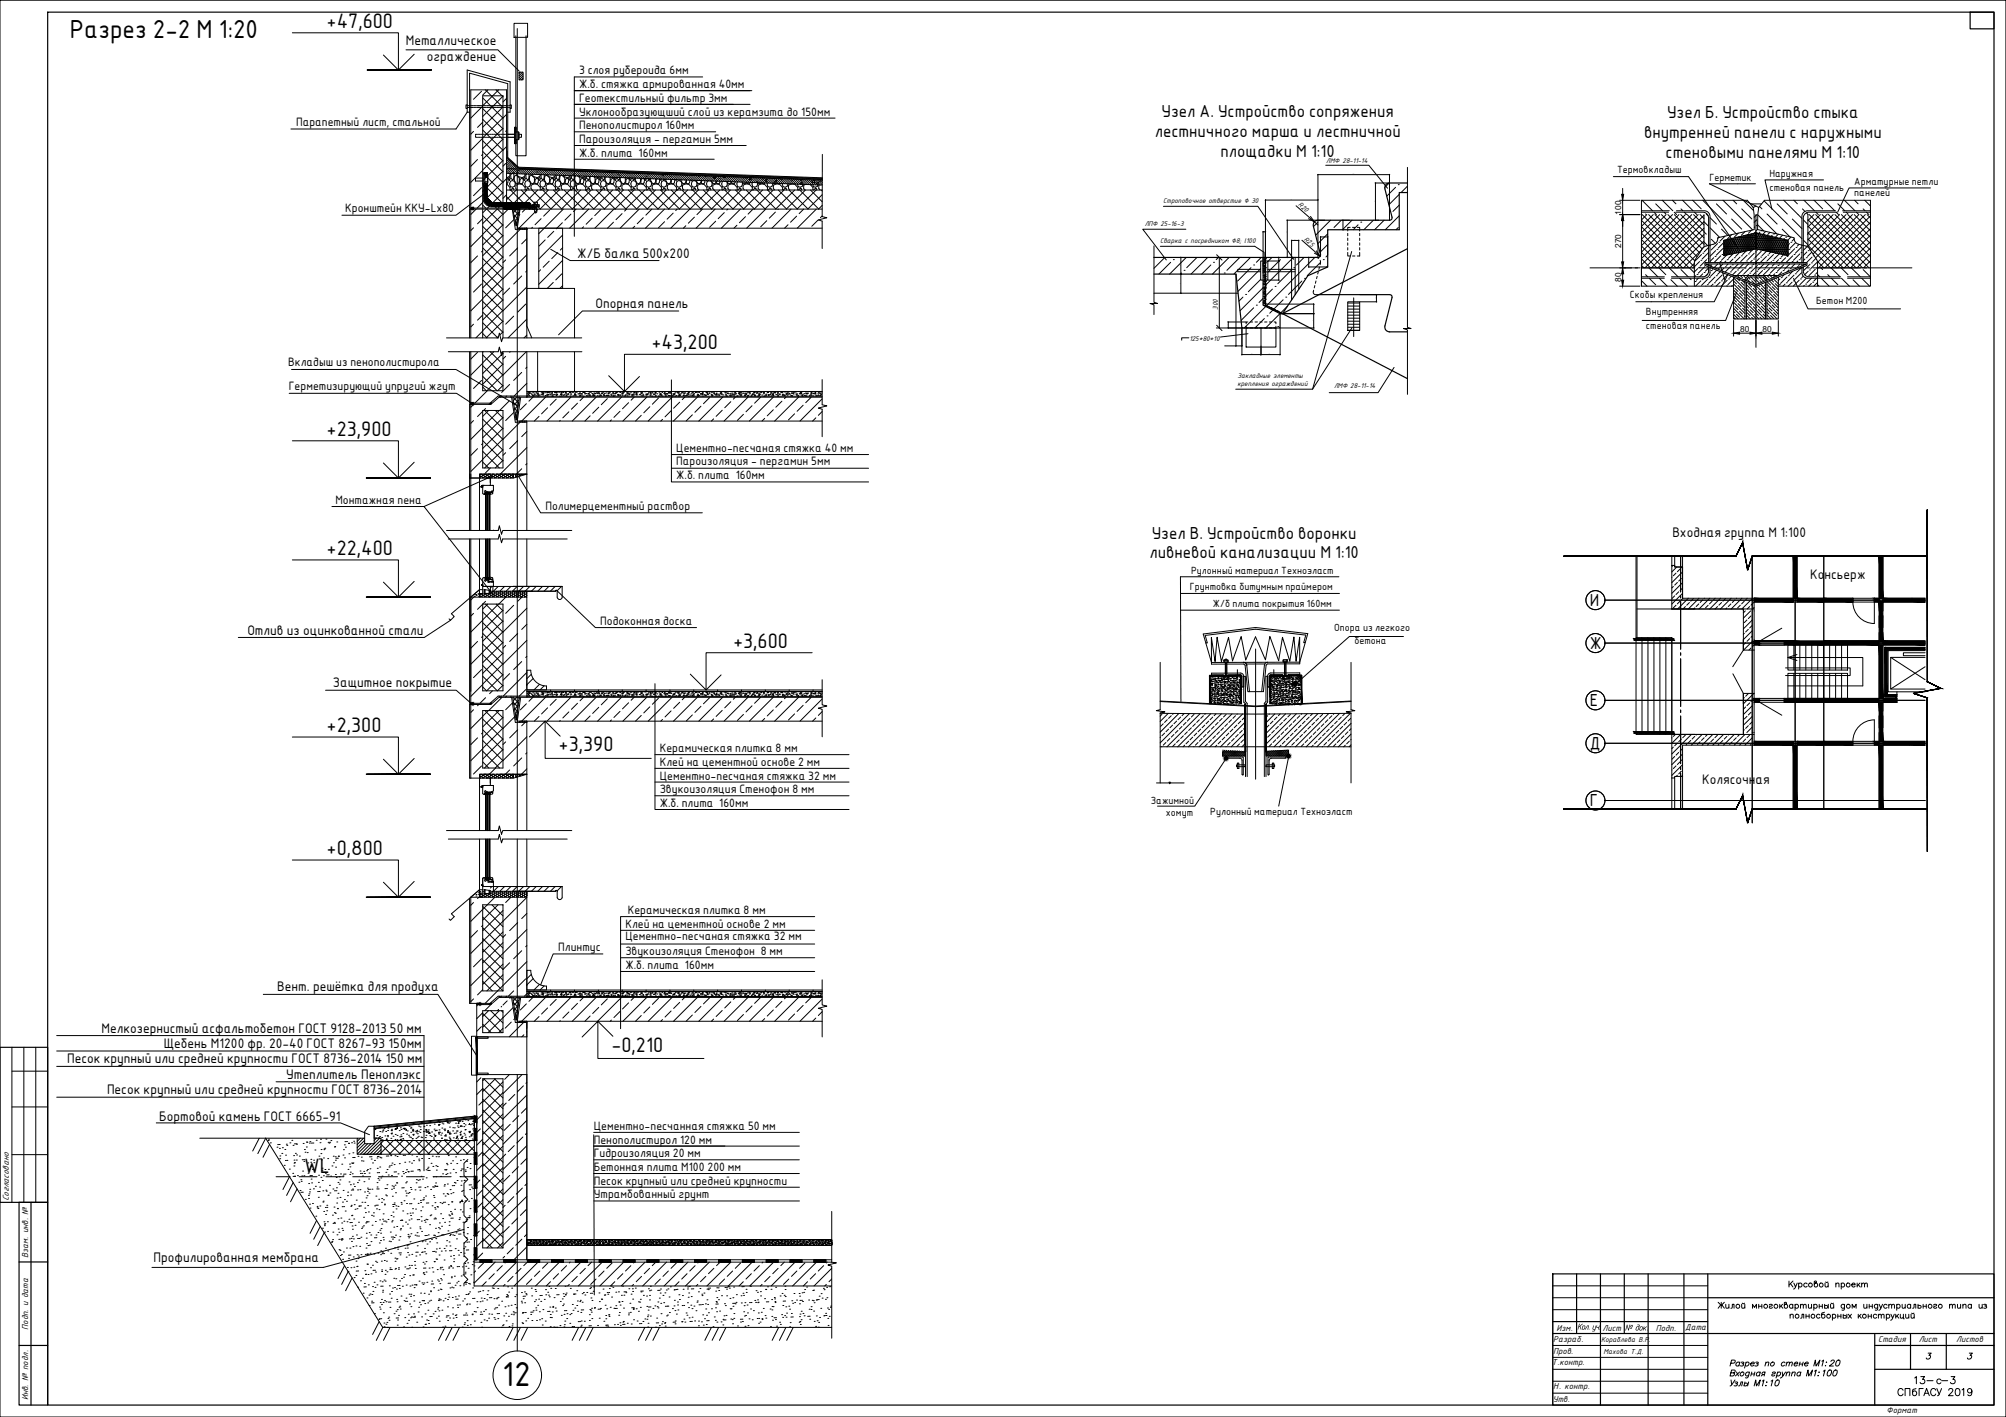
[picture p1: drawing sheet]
<svg xmlns="http://www.w3.org/2000/svg" width="841mm" height="594mm" viewBox="0 0 841 594" stroke-linecap="round" stroke-linejoin="round" font-family="sans-serif">
<defs><g id="words">
<text font-size="14" x="210.5" y="581.1">12</text>
<text font-size="10.5" x="29.3" y="15.9">Разрез 2-2 М 1:20</text>
<g font-size="8.9">
<text x="136.9" y="11.7">+47,600</text>
<text x="273.1" y="146.5">+43,200</text>
<text x="136.9" y="182.7">+23,900</text>
<text x="136.9" y="232.7">+22,400</text>
<text x="307.4" y="271.6">+3,600</text>
<text x="136.9" y="306.9">+2,300</text>
<text x="234.2" y="314.7">+3,390</text>
<text x="136.9" y="358.5">+0,800</text>
<text x="256.3" y="441.1">-0,210</text>
</g>
<text font-size="8.4" x="127.6" y="491.6">WL</text>
<g font-size="7">
<text x="487" y="49.2">Узел А. Устройство сопряжения</text>
<text x="698.9" y="49.5">Узел Б. Устройство стыка</text>
<text x="484.1" y="57.5">лестничного марша и лестничной</text>
<text x="689.3" y="57.9">внутренней панели с наружными</text>
<text x="511.7" y="65.9">площадки М 1:10</text>
<text x="698.3" y="66.2">стеновыми панелями М 1:10</text>
<text x="482.9" y="225.8">Узел В. Устройство воронки</text>
<text x="481.9" y="234.1">ливневой канализации М 1:10</text>
<text x="666.6" y="254.1">И</text>
<text x="666.6" y="272.1">Ж</text>
<text x="666.6" y="296.1">Е</text>
<text x="666.6" y="314.1">Д</text>
<text x="666.6" y="338.1">Г</text>
</g>
<g font-size="5.6">
<text x="170.1" y="18.8">Металлическое</text>
<text x="178.9" y="25.5">ограждение</text>
<text x="242" y="108.1">Ж/Б балка 500х200</text>
<text x="249.7" y="129.2">Опорная панель</text>
<text x="701.1" y="225.1">Входная группа М 1:100</text>
<text x="759" y="242.7">Консьерж</text>
<text x="103.7" y="266">Отлив из оцинкованной стали</text>
<text x="139.6" y="288.2">Защитное покрытие</text>
<text x="713.6" y="328.6">Колясочная</text>
<text x="116.3" y="415.7">Вент. решётка для продуха</text>
<text x="42.6" y="433">Мелкозернистый асфальтобетон ГОСТ 9128-2013 50 мм</text>
<text x="68.7" y="439.4">Щебень М1200 фр. 20-40 ГОСТ 8267-93 150мм</text>
<text x="28.2" y="445.9">Песок крупный или средней крупности ГОСТ 8736-2014 150 мм</text>
<text x="120" y="452.3">Утеплитель Пеноплэкс</text>
<text x="44.9" y="458.8">Песок крупный или средней крупности ГОСТ 8736-2014</text>
<text x="66.7" y="469.8">Бортовой камень ГОСТ 6665-91</text>
<text x="64.4" y="529.3">Профилированная мембрана</text>
</g>
<g font-size="4.9">
<text x="242.8" y="31.2">3 слоя рубероида 6мм</text>
<text x="242.8" y="36.9">Ж.б. стяжка армированная 40мм</text>
<text x="242.8" y="42.7">Геотекстильный фильтр 3мм</text>
<text x="124.1" y="53">Парапетный лист, стальной</text>
<text x="242.8" y="48.4">Уклонообразующший слой из керамзита до 150мм</text>
<text x="242.8" y="54.2">Пенополистирол 160мм</text>
<text x="242.8" y="59.8">Пароизоляция - пергамин 5мм</text>
<text x="242.8" y="65.7">Ж.б. плита 160мм</text>
<text x="144.7" y="89">Кронштейн ККУ-Lx80</text>
<text x="120.9" y="153.6">Вкладыш из пенополистирола</text>
<text x="121.1" y="163.6">Герметизирующий упругий жгут</text>
<text x="283.5" y="189.5">Цементно-песчаная стяжка 40 мм</text>
<text x="283.5" y="195.1">Пароизоляция - пергамин 5мм</text>
<text x="283.5" y="201">Ж.б. плита 160мм</text>
<text x="140.6" y="211.3">Монтажная пена</text>
<text x="228.7" y="213.9">Полимерцементный раствор</text>
<text x="251.6" y="262.1">Подоконная доска</text>
<text x="276.6" y="315.3">Керамическая плитка 8 мм</text>
<text x="276.6" y="321.1">Клей на цементной основе 2 мм</text>
<text x="276.6" y="326.8">Цементно-песчаная стяжка 32 мм</text>
<text x="276.6" y="332.6">Звукоизоляция Стенофон 8 мм</text>
<text x="276.6" y="338.3">Ж.б. плита 160мм</text>
<text x="263.2" y="383.2">Керамическая плитка 8 мм</text>
<text x="262.2" y="389">Клей на цементной основе 2 мм</text>
<text x="262.2" y="394.1">Цементно-песчаная стяжка 32 мм</text>
<text x="234.1" y="398.7">Плинтус</text>
<text x="262.2" y="400.6">Звукоизоляция Стенофон 8 мм</text>
<text x="262.2" y="406.4">Ж.б. плита 160мм</text>
<text x="248.9" y="473.7">Цементно-песчанная стяжка 50 мм</text>
<text x="248.9" y="479.4">Пенополистирол 120 мм</text>
<text x="248.9" y="485.2">Гидроизоляция 20 мм</text>
<text x="248.9" y="490.9">Бетонная плита М100 200 мм</text>
<text x="248.9" y="496.7">Песок крупный или средней крупности</text>
<text x="249" y="502.4">Утрамбованный грунт</text>
</g>
<g font-size="4.2">
<text x="678" y="72.7">Термовкладыш</text>
<text x="716.7" y="75.8">Герметик</text>
<text x="741.8" y="74.4">Наружная</text>
<text x="777.4" y="77.6">Арматурные петли</text>
<text x="741.8" y="80.1">стеновая панель</text>
<text x="777.4" y="82.2">панелей</text>
<text x="683.3" y="125">Скобы крепления</text>
<text x="761.5" y="127.4">Бетон М200</text>
<text x="690.1" y="132.2">Внутренняя</text>
<text x="690.1" y="137.9">стеновая панель</text>
<text x="499.4" y="240.5">Рулонный материал Техноэласт</text>
<text x="498.8" y="247.5">Грунтовка битумным праймером</text>
<text x="508.6" y="254.5">Ж/б плита покрытия 160мм</text>
<text x="559.3" y="264.7">Опора из легкого</text>
<text x="567.8" y="270.1">бетона</text>
<text x="482.5" y="337.2">Зажимной</text>
<text x="507.4" y="341.9">Рулонный материал Техноэласт</text>
<text x="488.8" y="342.2">хомут</text>
</g>
<g font-size="3.9">
<text x="3.7" y="503.5" transform="rotate(-90 3.7 503.5)">Согласовано</text>
<text x="11.7" y="527.5" transform="rotate(-90 11.7 527.5)">Взам. инв. №</text>
<text x="11.7" y="557.5" transform="rotate(-90 11.7 557.5)">Подп. и дата</text>
<text x="652.6" y="557.8">Изм.</text>
<text x="661.1" y="557.5">Кол. уч.</text>
<text x="671.9" y="557.8">Лист</text>
<text x="681.2" y="557.8">№ док.</text>
<text x="694.3" y="557.8">Подп.</text>
<text x="706.5" y="557.6">Дата</text>
<text x="651.2" y="562.5">Разраб.</text>
<text x="787.4" y="562.8">Стадия</text>
<text x="804.4" y="562.8">Лист</text>
<text x="820.1" y="562.8">Листов</text>
<text x="651.2" y="567.5">Пров.</text>
<text x="650.6" y="572.5">Т.контр.</text>
<text x="11.7" y="587.1" transform="rotate(-90 11.7 587.1)">Инв. № подл.</text>
<text x="651" y="587.8">Утв.</text>
<text x="651.2" y="582.5">Н. контр.</text>
<text x="791" y="592.6">Формат</text>
</g>
<g font-size="3.5">
<text x="679.6" y="90" transform="rotate(-90 679.6 90)">100</text>
<text x="679.6" y="104" transform="rotate(-90 679.6 104)">270</text>
<text x="679.6" y="118.1" transform="rotate(-90 679.6 118.1)">80</text>
<text x="729.6" y="139">80</text>
<text x="738.9" y="139">80</text>
</g>
<g font-size="3.3">
<text x="671.2" y="562.7">Кораблева В.Р</text>
<text x="691.3" y="562.7">.</text>
<text x="672.2" y="567.5">Махова Т.Д.</text>
</g>
<g font-size="3.1">
<text x="556" y="68.3">ЛМФ 28-11-14</text>
<text x="487.6" y="85.3">Строповочное отверстие ∅ 30</text>
<text x="544.1" y="86.1" transform="rotate(41 544.1 86.1)">R20</text>
<text x="479.9" y="94.8">ЛПФ 25-16-3</text>
<text x="546.5" y="100.5" transform="rotate(41 546.5 100.5)">R25</text>
<text x="486.3" y="102.1">Сварка с посредником ∅8; l100</text>
<text x="510.6" y="129.9" transform="rotate(-90 510.6 129.9)">300</text>
<text x="498.7" y="143">125*80*10</text>
<text x="518.8" y="158.4">Закладные элементы</text>
<text x="518.8" y="161.7">крепления ограждений</text>
<text x="559.3" y="162.7">ЛМФ 28-11-14</text>
</g>
<g font-size=".3">
<text x="567.2" y="73.2">3000</text>
<text x="541.2" y="83.8">2200</text>
<text x="576.6" y="84.8" transform="rotate(-90 576.6 84.8)">1560</text>
<text x="563" y="94.6" transform="rotate(-90 563 94.6)">400</text>
<text x="529.8" y="97.1">100</text>
<text x="539.6" y="97.7" transform="rotate(-90 539.6 97.7)">1560</text>
<text x="542.8" y="100.8">300</text>
<text x="554.9" y="99.3">300</text>
<text x="495" y="111.7" transform="rotate(-90 495 111.7)">698</text>
<text x="536.1" y="108.9" transform="rotate(-90 536.1 108.9)">150</text>
<text x="548.6" y="110.3" transform="rotate(-90 548.6 110.3)">400</text>
<text x="495" y="119.2" transform="rotate(-90 495 119.2)">802</text>
<text x="536.1" y="115.7" transform="rotate(-90 536.1 115.7)">800</text>
<text x="577" y="125.3" transform="rotate(-90 577 125.3)">300</text>
<text x="550.7" y="129.7" transform="rotate(-90 550.7 129.7)">400</text>
<text x="514.9" y="136.5" transform="rotate(-90 514.9 136.5)">250</text>
<text x="550.7" y="134.7" transform="rotate(-90 550.7 134.7)">600</text>
<text x="513.5" y="145">250</text>
<text x="524.7" y="148.6">800</text>
<text x="532" y="148.6">800</text>
</g>
</g></defs>
<g fill="none" stroke="#000" stroke-width=".42">
<path d="M201.9 38.3l-3.4 3.3M203.5 37.7l7.4 7.4M204.6 37.7l-2.2 2.2M208 37.7l2.9 2.9M209.1 37.7l-6.7 6.6M198.5 55.1l-1.1 1.1M202.4 44.5l-5 5M202.4 58l-5 5M202.4 54.5l8.5 8.5 1.5-1.5M202.4 51.2l-2.2 2.2M202.4 59l8.5 8.5M202.4 50l8.5 8.5"/>
<path d="M202.4 45.5l8.5 8.5M202.4 41l8.5 8.5M210.9 40.3l-8.5 8.5M210.9 44.8l-8.5 8.5M210.9 49.3l-8.5 8.5M210.9 53.8l-8.5 8.5M210.9 58.3l-8.5 8.5M212.4 48l-1.5 1.5M212.4 41.2l-1.5 1.5M212.4 54.7l-.4 .4M200.2 66.9l-2.8 2.8M201.9 78.7l-3.4 3.3"/>
<path d="M202.4 71.5l-5 4.9M202.4 64.7l-.5 .5M202.4 77l8.5 8.5M202.4 72.5l8.5 8.5M202.4 68l8.5 8.5M202.4 63.5l8.5 8.5M210.9 62.8l-8.5 8.5M210.9 67.3l-8.5 8.5M210.9 71.8l-8.5 8.5M210.9 76.3l-8.5 8.5M212 68.6l-1.1 1.1M212.4 74.9l-1.5 1.5"/>
<path d="M212.4 74.8l.7 .5-.2 1.3-.5 .6 1.4 1.4v1.1M212.4 72.6v.1M212.4 71.7l1 1M212.4 70.8l1.9 1.9M213 74.7l.7-.3 .1 .5-.2 .8zM213.2 70.7l2 2.1M213.8 72.7l-.1 1.1-1.3 .6M214 76l.9-.3 .9 .4 .3 1-.4 1-.8 .4-.9-.3-.3-1.1zM214.1 79.7l8 8M214.1 70.7l2.1 2.1M214.1 79.7h.1M214.1 79.7l.8-.7 .5 .1v.6"/>
<path d="M214.7 72.8l-.6 .5 .1 1.5 .7 .5a2.4 2.4 0 0 0 .4-2.5M215 70.8l2.1 2M215.7 73.9l.8-.5 1.2 1.2v1.6l-.6 .9-.8-.3-.7-1.3zM216 70.8l2 2.1M216.4 72.8l.9 1.2 1.6 .5 1.2-.7v-.8M216.5 79.7l-4.1 4M216.9 70.8l2.1 2.1M217.8 70.9l2.1 2M218 75.2l.8-.5 .6 .6-.2 1.3-.4 .5-1-.3zM218.5 79.7l8 8M218.8 70.9l2 2.1-.3 .3 .1 1.5 .9 .5 .2-2.3-2-2.1M218.9 77.2l-1.4-.1-1.2 .5v1.4l.5 .7"/>
<path d="M218.9 77.2l1.3 1.4-.1 1.1M219.4 74.7l.6-.3 .2 .5-.3 .8zM220.3 76l.9-.3 .9 .4 .3 1-.4 1-.8 .4-.9-.3-.3-1.1zM220.5 79.7h.1M220.5 79.7l.7-.7 .5 .1 .1 .6M220.6 71l2.1 2M220.9 79.7l-7.5 7.6M221.6 71l2 2.1M222 73.9l.8-.5 1.3 1.2v1.6l-.6 .9-.9-.3-.7-1.3zM222.5 71l2.1 2.1M223 73.1l.7 .9 1.6 .5 1.1-.7 .1-.6M223 79.7l8 8"/>
<path d="M223.2 79.7l-.6-.7 .1-1.4 1.2-.5 1.3 .1 1.3 1.4v1.1M223.4 71.1l2.1 2.1M224.4 71.1l2 2.1M224.4 75.2l.7-.5 .7 .6-.2 1.3-.5 .5-.9-.3zM225.3 71.1l2.1 2.1M225.4 79.7l-7.6 7.6M225.7 74.7l.7-.3 .1 .5-.2 .8zM226.2 71.2l2.1 2.1M226.7 76l.9-.3 .9 .4 .3 1-.4 1-.8 .4-.9-.3-.3-1.1zM226.8 79.7h.1M226.8 79.7l.8-.7 .5 .1v.6M226.9 73.2v1.6l.7 .5h.3l.2-2"/>
<path d="M227.2 71.2l2 2.1M227.5 79.7l8 8M228.1 71.3l2.1 2M228.4 73.9l.8-.5 1.2 1.2v1.6l-.6 .9-.8-.3-.7-1.3zM229 71.3l2.1 2.1M229.5 73.3l.5 .7 1.6 .5 1.2-.7v-.4M229.9 79.7l-8 8M230 71.3l2 2.1M230.7 75.2l.8-.5 .6 .6-.2 1.3-.4 .5-1-.3zM230.9 71.4l2.1 2M231.6 77.2l-1.4-.1-1.2 .5v1.4l.5 .7M231.6 77.2l1.3 1.4-.1 1.1"/>
<path d="M231.8 71.4l2.1 2.1M232 79.7l8 8M232.1 74.7l.6-.3 .2 .5-.3 .8zM232.8 71.4l2 2.1M233 76l.9-.3 .9 .4 .3 1-.4 1-.8 .4-.9-.3-.3-1.1zM233.2 79.7h.1M233.2 79.7l.7-.7 .5 .1 .1 .6M233.2 73.4l.1 1.4 .6 .5h.3l.3-1.8M233.7 71.5l2.1 2M234.4 79.7l-8 8M234.6 71.5l2.1 2.1M235.3 73.5l-.6 .4-.1 1.6 .7 1.3 .9 .3 .6-.9v-1.6l-1.2-1.1"/>
<path d="M235.6 71.5l2 2.1M235.9 79.7l-.6-.7 .1-1.4 1.2-.5 1.3 .1 1.3 1.4v1.1M236 73.5l.4 .5 1.6 .5 1.1-.8M236.5 71.6l2.1 2M236.5 79.7l8 8M237.1 75.2l.7-.5 .7 .6-.2 1.3-.5 .5-.9-.3zM237.4 71.6l2.1 2.1 .1 1.1 .7 .5h.3l.3-1.6M238.4 71.6l2 2.1M238.4 74.7l.7-.3 .1 .5-.2 .8zM238.9 79.7l-8 8M239.3 71.7l2.1 2M239.4 76l.9-.3 .9 .4 .3 1-.4 1-.8 .4-.9-.3-.3-1.1z"/>
<path d="M239.5 79.7h.1M239.5 79.7l.8-.7 .5 .1v.6M240.2 71.7l2.1 2.1M241 79.7l8 8M241.2 71.7l2 2.1M241.3 73.7l-.3 1.8 .7 1.3 .8 .3 .6-.9v-1.6l-.9-.8M242.1 71.8l2.1 2.1M242.6 73.8l1.7 .7 1-.6M243 71.8l2.1 2.1M243.4 79.7l-8 8M243.4 75.2l.8-.5 .6 .6-.2 1.3-.4 .5-1-.3zM243.9 71.8l2.1 2.1"/>
<path d="M244.3 77.2l1.3 1.4-.1 1.1 8 8M244.3 77.2l-1.4-.1-1.2 .5v1.4l.5 .7M244.8 74.7l.6-.3 .2 .5-.3 .8zM244.9 71.9l2.1 2M245.7 76l.9-.3 .9 .4 .3 1-.4 1-.8 .4-.9-.3-.3-1.1zM245.8 71.9l2.1 2.1M245.9 79.7h.1M245.9 79.7l.7-.7 .5 .1 .1 .6M245.9 73.9l.1 .9 .6 .5h.3l.3-1.3M246.8 71.9l2.7 2.7v1.6l-.6 .9-.9-.3-.7-1.3 .1-1.5M247.2 74h.1M247.7 72l2.1 2.1"/>
<path d="M247.9 79.7l-8 8M248.6 79.7l-.6-.7 .1-1.4 1.2-.5 1.3 .1 1.3 1.4v1.1M248.6 72l2.1 2.1M249.2 74l1.5 .5 .6-.4M249.5 72.1l2.1 2M249.8 75.2l.7-.5 .7 .6-.2 1.3-.5 .5-.9-.3zM250 79.7l8 8M250.5 72.1l2.1 2.1M251.1 74.7l.7-.3 .1 .5-.2 .8zM251.4 72.1l2.2 2.1-.3 1.1-1-.5v-.6M252.1 76l.9-.3 .9 .4 .3 1-.4 1-.8 .4-.9-.3-.3-1.1zM252.2 79.7h.1"/>
<path d="M252.2 79.7l.8-.7 .5 .1v.6M252.3 72.2l2.1 2M252.4 79.7l-8 8M253.3 72.2l2.1 2.1M253.8 74.2l-.1 1.3 .7 1.3 .8 .3 .6-.9v-1.6l-.3-.3M254.2 72.2l2.1 2.1M254.5 79.7l8 8M254.9 79.7l-.5-.7v-1.4l1.2-.5 1.4 .1 1.3 1.4-.1 1.1M255.1 72.3l2.1 2M256.1 72.3l2 2.1M256.1 75.2l.8-.5 .6 .6-.2 1.3-.4 .5-1-.3zM256.4 74.3h.9"/>
<path d="M256.9 79.7l-8 8M257 72.3l2.1 2.1M257.5 74.7l.6-.3 .2 .5-.3 .8zM257.9 72.4l2.1 2M258.4 76l.9-.3 .9 .4 .3 1-.4 1-.8 .4-.9-.3-.3-1.1zM258.6 79.7h.1M258.6 79.7l.7-.7 .5 .1 .1 .6M258.6 74.4l.7 .9h.3l.2-.9M258.9 72.4l2.1 2.1M259 79.7l8 8M259.8 72.4l2.1 2.1M260.1 74.4l-.1 1.1 .7 1.3 .9 .3 .6-.9v-1.6"/>
<path d="M260.7 72.5l2.1 2M261.7 72.5l2 2.1M262.1 74.5l.1 .1M262.5 75.2l.7-.5 .7 .6-.2 1.3-.5 .5-.9-.3zM262.6 72.5l2.1 2.1M263.3 77.2l-1.3-.1-1.2 .5-.1 1.4 .6 .7-8 8M263.3 77.2l1.3 1.4v1.1M263.5 79.7l8 8M263.5 72.6l2.1 2M264.1 74.6l-.3 .1 .6 1 .1-1.1M264.5 72.6l2 2.1M264.8 76l.9-.3 .9 .4 .3 1-.4 1-.8 .4-.9-.3-.3-1.1z"/>
<path d="M264.9 79.7h.1M264.9 79.7l.8-.7 .5 .1v.6M265 74.6l.7 .7h.3l.1-.6M265.4 72.6l2.1 2.1M265.8 79.7l-8 8M266.3 72.7l2.1 2.1M266.4 74.7v.8l.7 1.3 .8 .3 .6-.9v-1.4M267.3 72.7l2 2.1M267.6 79.7l-.5-.7v-1.4l1.2-.5 1.4 .1 1.3 1.4-.1 1.1M267.9 79.7l8 8M268.2 72.7l2.1 2.1M269.1 72.8l2.1 2.1"/>
<path d="M269.5 74.8l-.7 .4-.2 1.6 .6 .3 .8-.5 .2-1.3-.5-.5M270.1 72.8l2 2.1M270.2 74.8l.5 .9 .3-.9M270.3 79.7l-8 8M271 72.8l2.1 2.1M271.1 76l.9-.3 .9 .4 .3 1-.4 1-.8 .4-.9-.3-.3-1.1zM271.3 79.7h.1M271.3 79.7l.7-.7 .5 .1 .1 .6M271.5 74.9l.5 .4 .4-.4M271.9 72.9l2.1 2.1M272.4 79.7l8 8M272.8 74.9l-.1 .6 .7 1.3 .9 .3 .6-.9v-1.2"/>
<path d="M272.9 72.9l2 2.1M273.8 73l2.1 2M274.7 73l2.1 2.1M274.8 79.7l-8 8M275.5 75l-.3 .2-.2 1.6 .9 .3M275.7 73l2 2.1M276 77.2l-1.3-.1-1.2 .5-.1 1.4 .6 .7M276 77.2l1.3 1.4v1.1M276.3 75l.3 .3-.2 1.3-.5 .5M276.6 73.1l2.1 2-.3 .2-.3-.2M276.7 75.1l.4 .6 .2-.6M276.9 79.7l8 8"/>
<path d="M277.5 76l.9-.3 .9 .4 .3 1-.4 1-.8 .4-.9-.3-.3-1.1zM277.5 73.1l2.1 2.1M277.6 79.7h.1M277.6 79.7l.8-.7 .5 .1v.6M278.5 73.1l2 2.1M279.1 75.1l.7 1.7 .8 .3 .6-.9v-1M279.3 79.7l-8 8M279.4 73.2l2.1 2M280.3 79.7l-.5-.7v-1.4l1.2-.5 1.4 .1 1.3 1.4-.1 1.1M280.3 73.2l2.1 2.1M281.3 73.2l2 2.1M281.4 79.7l8 8"/>
<path d="M281.5 75.2l-.2 1.6 .6 .3 .8-.5 .2-1.3M282.2 73.3l2.1 2M283.1 73.3l2.1 2.1M283.2 75.3l.2 .4 .2-.4M283.8 79.7l-8 8M283.8 76l.9-.3 .9 .4 .3 1-.4 1-.8 .4-.9-.3-.3-1.1zM284 79.7h.1M284 79.7l.7-.7 .5 .1 .1 .6M284.1 73.3l2 2.1M285 73.4l2.1 2M285.4 75.4l.7 1.4 .9 .3 .6-.9v-.7M285.9 79.7l8 8"/>
<path d="M285.9 73.4l2.1 2.1M286.7 79.7l-.6-.7 .1-1.4 1.2-.5 1.3 .1 1.3 1.4v1.1M286.9 73.4l2 2.1M287.8 73.5l2.1 2M287.9 75.5l-.2 1.3 .6 .3 .8-.5 .2-1.1M288.3 79.7l-8 8M288.7 73.5l2.1 2.1M289.7 73.5l2 2.1M289.7 75.5h.1M290.2 76l.9-.3 .9 .4 .3 1-.4 1-.8 .4-.9-.3-.3-1.1zM290.3 79.7h.1M290.3 79.7l.8-.7 .5 .1v.6"/>
<path d="M290.4 79.7l8 8M290.6 73.6l2.1 2.1M291.5 73.6l2.1 2.1M291.8 75.6l.7 1.2 .8 .3 .6-1.4M292.4 73.6l2.1 2.1M292.8 79.7l-8 8M293.4 73.7l2.1 2.1M294.2 75.7l-.2 1.1 1 .3M294.3 73.7l2.1 2.1M294.9 79.7l8 8M295.1 77.2l-1.4-.1-1.2 .5v1.4l.5 .7M295.1 77.2l1.3 1.4-.1 1.1"/>
<path d="M295.3 73.7l2 2.1M295.6 75.8l-.2 .8-.4 .5M296.2 73.8l2.1 2.1 .5 .9 .9 .3 .6-1.2M296.7 79.7h.1M296.7 79.7l.7-.7 .5 .1 .1 .6M297 75.8l-.5 .2-.3 1.1 .3 1.1 .9 .3 .8-.4 .4-1-.3-1-.6-.3M297.1 73.8l2.1 2.1M297.3 79.7l-16.1 16M298 73.9l2.1 2M299 73.9l2.1 2.1M299.9 73.9l2.1 2.1M300.5 75.9l-.1 .9 .6 .3 .8-.5 .1-.6"/>
<path d="M300.8 74l2.1 2-.3 1.1 .3 1.1 .9 .3 .8-.4 .4-1-.3-1M301.8 79.7l-8 8M301.8 74l2.1 2.1M302.7 79.7v-1.1l-1.3-1.4-1.3-.1-1.2 .5-.1 1.4 .6 .7 8 8M302.7 74l2.5 2.8 .8 .3 .6-.9M303 79.7h.1M303 79.7l.8-.7 .5 .1v.6M303.6 74.1l2.1 2M303.9 79.7l8 8M304.6 74.1l2.1 2.1M305.5 74.1l2.1 2.1M306.2 79.7l-8 8"/>
<path d="M306.4 74.2l2.1 2M306.6 76.2h.1M306.8 76.2l-.1 .6 1 .3M307.4 74.2l2.1 2.1M307.8 77.2l-1.4-.1-1.2 .5v1.4l.5 .7M307.8 77.2l1.3 1.4-.1 1.1M308.2 76.2l-.5 .9M308.3 74.2l2.1 2.1M308.4 79.7l8 8M309.2 76.3l-.3 .8 .3 1.1 .9 .3 .8-.4 .4-1-.2-.8M309.2 74.3l2.3 2.5 .9 .3 .5-.7M309.4 79.7l.7-.7 .5 .1 .1 .6"/>
<path d="M310.2 74.3l2.1 2.1M310.7 79.7l-8 8M311.1 74.3l2.1 2.1-.1 .4 .9 .3 .5-.6M312 74.4l2.1 2M312.1 79.7l-.6-.7 .1-1.4 1.2-.5 1.3 .1 1.3 1.4v1.1M312.8 79.7l8 8M313 74.4l2 2.1M313.9 74.4l2.1 2.1M314.8 74.5l2.1 2.1M315.2 79.7l-8 8M315.4 76.5l-.1 .6 .3 1.1 .9 .3 .8-.4 .4-1-.2-.5M315.7 79.7h.1"/>
<path d="M315.7 79.7l.8-.7 .5 .1v.6M315.8 74.5l2 2.1M316.7 74.5l2.1 2.1M317.3 79.7l8 8M317.6 74.6l2.1 2.1M317.8 76.6l.9 .5 .3-.5M318.6 74.6l2 2.1M319.5 76.6l.9 .5M319.5 74.6l2.1 2.1M319.7 79.7l-8 8M320.4 74.7l2.1 2.1M320.5 77.2l-1.4-.1-1.2 .5v1.4l.5 .7"/>
<path d="M320.5 77.2l1.3 1.4-.1 1.1M320.8 76.7l-.4 .4M321.4 74.7l2 2.1M321.7 76.7l.2 1.5 .9 .3 .8-.4 .3-1.3M321.8 79.7l8 8M322.1 79.7h.1M322.1 79.7l.7-.7 .5 .1 .1 .6M322.3 74.8l2 2 .9 .1M323.2 74.8l2.1 2.1M324.2 74.8l2 2.1M324.2 79.7l-8 8M324.8 79.7l-.6-.7 .1-1.4 1.2-.5 1.3 .1 1.3 1.4v1.1"/>
<path d="M325.1 74.9l2.1 2M326 76.9h.9M326 74.9l2.1 2.1M326.3 79.7l8 8M327 74.9l2 2.1M327.9 75l2.1 2M328 77l.3 1.2 .9 .3 .8-.4 .4-1M328.4 79.7h.1M328.4 79.7l.8-.7 .5 .1v.6M328.7 79.7l-8 8M328.8 75l2.1 2.1M329.8 75l2 2.1"/>
<path d="M330.7 75.1l2.1 2M330.8 79.7l8 8M331.6 75.1l2.1 2.1M331.8 77.1l1.4 .1 1.3 1.4-.1 1.1M331.8 77.1l-1.2 .5v1.4l.5 .7M332.6 75.1l2 2.1M333.2 79.7l-8 8M333.5 75.2l2.1 2.1M334.3 77.2l.3 1 .9 .3 .8-.4 .4-.8M334.4 75.2l2.1 2.1M334.8 79.7h.1M334.8 79.7l.7-.7 .5 .1 .1 .6"/>
<path d="M335.3 79.7l8 8M335.4 75.2l2 2.1M336.3 75.3l2.1 2.1M337.2 75.3l2.1 2.1M337.7 77.3l-.7 .3-.1 1.4 .6 .7M337.7 79.7l-8 8M338.1 75.3l2.1 2.1M339.1 75.4l2.1 2.1M339.7 77.4l1.1 1.2v1.1M339.8 79.7l4.9 4.9M340 75.4l2.1 2.1M340.8 77.4l.2 .8 .9 .3 .8-.4 .2-.6"/>
<path d="M341 75.5l2 2M341.1 79.7h.1M341.1 79.7l.8-.7 .5 .1v.6M341.9 75.5l2.1 2.1M342.2 79.7l-8 8M342.8 75.5l1.9 1.9M343.5 77.5l-.2 1.5 .5 .7M343.7 75.5l1 1M344.3 79.7l.4 .4M344.7 75.6l.1 .1M198.5 95.5l-1.1 1.2M199.6 87.7l-2.2 2.2"/>
<path d="M202.4 84.9l-2.4 2.4M202.4 98.4l-5 5M202.4 91.7l-2.2 2.1M202.4 99.4l8.5 8.5M202.4 94.9l8.5 8.5M202.4 90.4l8.5 8.5M202.4 86l1.3 1.3M202.4 81.5l5.8 5.8M204 87.7l-1.6 1.6M204.1 87.7l6.8 6.7M208.4 87.7l-6 6M208.6 87.7l2.3 2.2 2.2-2.2"/>
<path d="M210.9 85.2l-2 2.1M210.9 89.7l-8.5 8.5M210.9 94.2l-8.5 8.5M210.9 98.7l-8.5 8.5M210.9 80.7l-6.5 6.6M212.4 82.5l4.7 4.8M212.4 81.7l-1.5 1.5M212.4 87l.3 .3M215.4 92.1l-3.4 3.4M217.4 87.7h.1M217.6 87.7h.1M218 90l-.4 .3"/>
<path d="M218.1 96.2l-7.2 7.2M220.3 87.7l-1.3 1.2M223.3 95.3l-.4 .4M225.6 87.7l-8 8M226.9 91.7l-2.6 2.5M230.5 88.1l-2.6 2.5M232.2 97l-2.6 2.5M235.8 93.4l-2.6 2.5M235.9 98.6l-10 10M236.2 87.7l-10.3 10.3M239.4 89.8l-2.6 2.5M241.5 87.7l-1.1 1"/>
<path d="M244.7 95.1l-.6 .6M246.8 87.7l-8 8M248.3 91.5l-2.6 2.5M251.9 87.9l-2.6 2.5M257.2 93.2l-2.5 2.5M257.4 87.7l-8 8M260.8 89.6l-2.5 2.5M262.7 87.7l-.8 .8M266.1 94.9l-.8 .8M268 87.7l-8 8M269.7 91.3l-2.5 2.5M273.3 87.7l-2.5 2.5"/>
<path d="M278.6 87.7l-8 8M278.6 93l-2.5 2.5M282.2 89.3l-2.5 2.6M283.9 87.7l-.6 .6M287.5 94.7l-1 1M291.1 91l-2.5 2.6M294.5 87.7l-2.3 2.3M299.8 87.7l-8 8M300 92.7l-2.5 2.6M303.7 89.1l-2.6 2.6M305.1 87.7l-.4 .4M309 94.4l-1.3 1.3"/>
<path d="M310.4 87.7l-8 8M312.6 90.8l-2.6 2.6M315.7 87.7l-2.1 2.1M321 87.7l-8 8M321.5 92.5l-2.6 2.6M325.1 88.9l-2.6 2.6M326.3 87.7l-.2 .2M330.4 94.2l-1.5 1.5M331.6 87.7l-8 8M334 90.6l-2.6 2.6M336.9 87.7l-1.9 1.9M342.3 87.7l-8 8"/>
<path d="M342.9 92.3l-2.6 2.6M344.7 81.6l-6 6.1M344.7 86.1l-1.5 1.6M344.7 90.5l-.7 .8M200.2 107.3l-2.8 2.8M201.9 119.1l-3.4 3.4M202.4 111.9l-5 5M202.4 105.1l-.5 .5M202.4 117.4l8.5 8.5M202.4 112.9l8.5 8.5M202.4 103.9l8.5 8.5M210.9 103.2l-8.5 8.5"/>
<path d="M210.9 107.7l-8.5 8.5M210.9 112.2l-8.5 8.5M210.9 116.7l-8.5 8.5M212 109l-1.1 1.1M217 103.9l-3.3 3.4M218.7 115.7l-3.3 3.4M220.9 106.8l-10 10-8.5-8.4M220.9 100.1l-2.2 2.1M220.9 113.6l-.5 .4M226.6 113.1l-.7 .8M228.6 100.6l-2.6 2.5M230.3 109.5l-2.6 2.5"/>
<path d="M232 118.4l-2.6 2.5M233.9 105.9l-2.6 2.5M235.6 114.8l-2.6 2.6M235.9 109.2l-10 10M235.9 119.8l-1.2 1.1M235.9 103.9l-1 .9M198.5 135.9l-1.1 1.2M202.4 125.3l-5 5M202.4 138.8l-2.9 2.9M202.4 132.1l-2.2 2.1M202.4 139.8l1.8 1.9M202.4 135.3l6.3 6.4"/>
<path d="M202.4 130.8l8.5 8.5M202.4 126.4l8.5 8.5M202.4 121.9l8.5 8.5M210.9 121.2l-8.5 8.5M210.9 125.6l-8.5 8.5M210.9 130.1l-8.5 8.5M210.9 134.6l-7.1 7.1M210.9 139.1l-1.4 1.3M213.7 120.8l-2.8 2.8M215.4 132.5l-3.4 3.4M220.4 127.5l-3.4 3.4M220.9 120.3l-10 10"/>
<path d="M220.9 133.8l-7.9 7.9M200.2 147.7l-2.8 2.8M201.9 159.5l-3.4 3.4M202.4 152.3l-5 5M202.4 157.8l6 6M202.4 153.3l8.5 8.5M202.4 148.8l8.5 8.5M202.5 147.5l-.1 .1M205.5 147.5l5.4 5.3M207 147.5l-4.6 4.6M209.1 140.9l-.8 .8M210 147.5l.9 .8"/>
<path d="M210.3 143.2h.1M210.9 148.1l-8.5 8.5M210.9 152.6l-8.5 8.5M210.9 157.1l-6.8 6.7M212 149.4l-1.1 1.1M213.9 147.5l-.2 .2M218.7 156.1l-3.3 3.4M220.7 147.5l-9.8 9.7M220.9 140.5l-1.2 1.2M220.9 154l-.5 .4M198.5 176.3l-1.1 1.2M198.6 169.5l-1.2 1.2"/>
<path d="M202.4 179.2l-5 5M202.4 172.5l-2.2 2.1M202.4 162.3l1.5 1.5M202.4 175.8l8.5 8.4M203.2 172.1l7.7 7.7M203.6 171.3l-.8 .8M204.3 163.8l-5.2 5.2M204.9 172.1l-2.5 2.5M205.3 169.5v.1M207.7 172.1l3.2 3.2M208.6 166.2v.1M209.3 172.1l-6.9 7"/>
<path d="M210.9 161.6l-2.3 2.2M210.9 175l-8.5 8.5M210.9 179.5l-8.5 8.5M213.5 168.1l-4 4M213.7 161.2l-3.4 3.3M215.4 173l-3.4 3.3M218 177l-7.1 7.2M220.7 169.3l-2.6 2.5M220.9 160.7l-5.3 5.3M220.9 165.9h.1M221 164.9h.1M221.2 165.6h.1"/>
<path d="M221.3 164.3h.1M221.3 164.7h.1M221.4 165.4h.1M221.6 164.8h.1M221.7 165.8h.1M221.8 164.9h.1M221.8 164.4h.1M221.9 164.8h.1M222.5 164.8h.1M222.8 165.3h.1M223.2 165.8h.1M223.3 164.6h.1"/>
<path d="M223.4 166.5l-1.6 1.7M223.4 165.7h.1M223.5 166.1h.1M223.6 164.1h.1M223.9 165.6h.1M223.9 164.8h.1M224 165.5h.1M224.6 165.7h.1M224.7 164.7h.1M225.3 165h.1M225.4 165.4h.1M225.4 164.7h.1"/>
<path d="M225.4 166h.1M225.5 165.9h.1M225.7 165.6h.1M226 174.6l-2 1.9M226.1 165.7h.1M226.8 165.5h.1M226.9 164.7h.1M227.2 164.3h.1M227.2 164.7h.1M227.3 165.3h.1M227.4 164.8h.1M227.6 164.7h.1"/>
<path d="M227.6 165.6h.1M227.6 165h.1M228.3 164.6h.1M228.5 165.8h.1M228.7 166.5l-10 10M229 165.6h.1M229.2 164.6h.1M229.3 164.7h.1M229.3 165.6h.1M229.4 166h.1M229.5 164.4h.1M229.5 165.5h.1"/>
<path d="M229.6 170.9l-2.5 2.6M229.7 165.4h.1M229.8 164.6h.1M230.3 164.6h.1M230.5 165.2h.1M230.5 165.5h.1M231.2 164.9h.1M231.3 164.6h.1M231.3 165.3h.1M231.3 165.9h.1M231.4 166.1h.1M231.8 166.1h.1"/>
<path d="M232 165.5h.1M232.4 164.6h.1M232.5 165.4h.1M232.7 164.5h.1M233.1 164.2h.1M233.1 165.8h.1M233.1 164.6h.1M233.2 164.6h.1M233.2 167.3l-2.5 2.6M233.2 165.2h.1M233.3 165.5h.1M233.4 165.4h.1"/>
<path d="M234.2 164.5h.1M234.5 166.1h.1M234.9 176.2l-.3 .3M234.9 165.4h.1M235 165.2h.1M235.1 164.5h.1M235.2 165.4h.1M235.2 164.9h.1M235.2 165.6h.1M235.3 165.3h.1M235.3 166h.1M235.7 164.4h.1"/>
<path d="M236 164.5h.1M236.2 165.7h.1M236.4 165.3h.1M236.9 164.6h.1M237.1 164.9h.1M237.1 164.3h.1M237.1 164.4h.1M237.2 165.3h.1M237.3 165.9h.1M237.4 166h.1M237.8 165.3h.1M238.1 165.3h.1"/>
<path d="M238.1 165.1h.1M238.5 172.6l-2.5 2.6M238.6 164.3h.1M238.7 164.6h.1M238.8 164.4h.1M239 164.2h.1M239 166h.1M239.1 164.6h.1M239.1 165.2h.1M239.3 165.2h.1M239.3 166.5l-10 10M240 164.5h.1"/>
<path d="M240.1 164.3h.1M240.2 166h.1M240.7 165.7h.1M240.8 165.2h.1M240.8 165.3h.1M240.9 165.2h.1M241 165.4h.1M241 164.5h.1M241.2 165.5h.1M241.2 165.9h.1M241.5 164.2h.1M241.6 164.4h.1"/>
<path d="M242.1 169l-2.5 2.6M242.3 165.1h.1M242.7 165.1h.1M242.9 164.8h.1M242.9 166h.1M243 164.2h.1M243 165.9h.1M243 164.8h.1M243.1 165.2h.1M243.2 165.8h.1M243.7 165.1h.1M243.8 165.7h.1"/>
<path d="M244.3 164.5h.1M244.4 164.3h.1M244.5 166.1h.1M244.6 164.5h.1M244.6 166.5l-1.4 1.5M244.8 164.2h.1M245 164.5h.1M245 165.1h.1M245.2 165h.1M245.7 165h.1M245.8 165.9h.1M246 166.1h.1"/>
<path d="M246.4 165.2h.1M246.5 165.1h.1M246.7 165h.1M246.7 165.9h.1M246.9 164.4h.1M247.1 165.5h.1M247.1 165.9h.1M247.2 164.3h.1M247.4 174.3l-2.2 2.2M247.4 166h.1M247.6 164.4h.1M248.1 164.9h.1"/>
<path d="M248.4 165.6h.1M248.5 165.9h.1M248.6 165.3h.1M248.6 165.8h.1M248.9 166h.1M248.9 164.8h.1M249 165.2h.1M249.1 165.8h.1M249.3 165h.1M249.6 164.9h.1M249.9 166.5l-10 10M249.9 164.4h.1"/>
<path d="M250.1 164.2h.1M250.3 165h.1M250.4 165.9h.1M250.5 164.7h.1M250.9 164.4h.1M251 165.1h.1M251 170.7l-2.5 2.6M251.1 164.8h.1M251.1 166.1h.1M251.4 165.8h.1M251.5 165.6h.1M251.9 165.9h.1"/>
<path d="M252.1 165.1h.1M252.2 165h.1M252.2 164.4h.1M252.5 164.8h.1M252.8 164.4h.1M252.9 164.2h.1M253 165.4h.1M253 165.8h.1M253.3 165.8h.1M253.4 164.9h.1M254 164.7h.1M254.1 165.8h.1"/>
<path d="M254.3 165.7h.1M254.3 165.8h.1M254.6 167.1l-2.5 2.6M254.8 165.8h.1M254.9 164.7h.1M254.9 165.1h.1M255 164.9h.1M255 165.7h.1M255.3 164.3h.1M255.5 164.7h.1M255.6 164.3h.1M255.7 164.1h.1"/>
<path d="M256 165.5h.1M256.2 165.2h.1M256.3 165.7h.1M256.3 176l-.5 .5M256.8 164.4h.1M256.9 165h.1M256.9 164.6h.1M257 166h.1M257.1 165.7h.1M257.2 166.1h.1M257.7 165h.1M257.7 165.7h.1"/>
<path d="M257.8 164.9h.1M257.9 164.9h.1M258.1 164.6h.1M258.4 164.6h.1M258.8 164.3h.1M258.9 165.3h.1M258.9 165.7h.1M259.1 165.5h.1M259.2 165.6h.1M259.8 165.7h.1M259.8 164.3h.1M259.9 164.6h.1"/>
<path d="M259.9 165.6h.1M259.9 172.4l-2.5 2.6M260.5 166.5l-10 10M260.6 164.8h.1M260.7 165.6h.1M260.8 164.6h.1M260.8 165h.1M260.9 165.7h.1M261 164.9h.1M261.2 164.2h.1M261.3 164.5h.1M261.7 166.1h.1"/>
<path d="M261.9 165.7h.1M262.1 165.5h.1M262.7 164.3h.1M262.7 165.6h.1M262.8 165h.1M262.8 164.5h.1M262.9 164.2h.1M262.9 166h.1M263.3 164.9h.1M263.4 164.8h.1M263.5 168.8l-2.5 2.6M263.6 165.5h.1"/>
<path d="M263.9 165.1h.1M264.3 164.4h.1M264.7 164.3h.1M264.8 165.3h.1M264.8 166h.1M264.8 165.7h.1M265.1 165.4h.1M265.4 165.6h.1M265.5 165.5h.1M265.6 164.8h.1M265.7 164.4h.1M265.8 164.5h.1"/>
<path d="M265.8 166.5l-1.2 1.3M266.2 164.7h.1M266.5 165.4h.1M266.7 164.6h.1M266.7 165h.1M266.7 165.4h.1M266.8 165.6h.1M267.2 164.3h.1M267.5 164.2h.1M268 165.3h.1M268.3 165.5h.1M268.6 164.8h.1"/>
<path d="M268.7 164.3h.1M268.7 164.9h.1M268.8 165.9h.1M268.8 174.1l-2.4 2.4M268.9 164.8h.1M269.1 164.7h.1M269.4 166h.1M269.5 165.3h.1M269.6 165.7h.1M270.2 164.2h.1M270.6 164.2h.1M270.7 165.2h.1"/>
<path d="M270.8 165.6h.1M270.9 165.3h.1M271 165.5h.1M271.1 166.5l-10 10M271.2 165.4h.1M271.3 165.4h.1M271.5 165.1h.1M271.6 164.2h.1M271.9 164.6h.1M272.4 165.2h.1M272.4 170.5l-2.5 2.6M272.5 165.9h.1"/>
<path d="M272.6 164.5h.1M272.6 164.9h.1M272.7 165.5h.1M273.2 164.8h.1M273.3 166.1h.1M273.4 164.4h.1M273.9 165.2h.1M274 165.4h.1M274.4 165.3h.1M274.5 164.2h.1M274.6 164.7h.1M274.6 164.8h.1"/>
<path d="M274.6 166.1h.1M274.7 164.6h.1M274.7 165.9h.1M275.1 164.1h.1M275.3 165.1h.1M276.1 166.9l-2.6 2.6M276.1 166.1h.1M276.3 164.7h.1M276.5 164.1h.1M276.6 165.2h.1M276.7 165.6h.1M276.7 165.4h.1"/>
<path d="M276.8 165.1h.1M276.8 165.3h.1M277 165.9h.1M277.2 165.6h.1M277.5 164.5h.1M277.6 166h.1M277.7 175.8l-.7 .7M278.3 165h.1M278.5 164.5h.1M278.6 164.9h.1M278.6 165.5h.1M278.9 166h.1"/>
<path d="M278.9 165.3h.1M279 166h.1M279.1 165h.1M279.6 165.3h.1M279.7 165h.1M280.1 165.8h.1M280.2 164.6h.1M280.3 164.4h.1M280.4 164.2h.1M280.5 165.9h.1M280.5 164.8h.1M280.6 165.8h.1"/>
<path d="M280.8 164.7h.1M281 164.3h.1M281.2 164.9h.1M281.4 172.2l-2.6 2.6M281.7 166h.1M281.7 166.5l-10 10M282 165.9h.1M282 165.2h.1M282.3 165.3h.1M282.4 165.2h.1M282.5 165.1h.1M282.6 165.5h.1"/>
<path d="M282.7 164.9h.1M283 166.1h.1M283.1 164.4h.1M283.4 165.8h.1M283.9 164.6h.1M284.2 164.8h.1M284.4 166h.1M284.4 164.4h.1M284.5 164.8h.1M284.5 165.9h.1M284.5 165.4h.1M284.7 165.8h.1"/>
<path d="M284.9 165.5h.1M284.9 165.8h.1M285 168.6l-2.6 2.6M285.2 165.1h.1M285.6 164.8h.1M285.8 164.5h.1M286 164.3h.1M286.4 165.7h.1M286.4 164.7h.1M286.6 165.8h.1M286.6 165.2h.1M286.8 164.9h.1"/>
<path d="M287 166.5l-1 1M287.1 164.7h.1M287.3 165.9h.1M287.7 165.7h.1M287.8 165.7h.1M287.9 165.2h.1M288.1 165.1h.1M288.4 165.1h.1M288.5 164.6h.1M288.5 165.5h.1M288.6 164.7h.1M288.6 166.1h.1"/>
<path d="M288.7 164.3h.1M288.8 164.3h.1M289.3 165.7h.1M289.6 165.1h.1M290 164.6h.1M290 165.9h.1M290.2 165.8h.1M290.3 173.9l-2.6 2.6M290.3 164.4h.1M290.4 164.8h.1M290.5 165.4h.1M290.6 166h.1"/>
<path d="M290.8 165.6h.1M290.9 165h.1M291.5 164.4h.1M291.5 164.6h.1M291.5 164.5h.1M291.6 164.2h.1M292.2 165.6h.1M292.3 165.7h.1M292.3 164.7h.1M292.4 166.5l-10 10M292.5 165.7h.1M292.5 165.4h.1"/>
<path d="M292.5 166.1h.1M293 164.5h.1M293 165.8h.1M293.6 165.1h.1M293.7 165h.1M293.7 165.5h.1M293.9 170.3l-2.6 2.6M294.2 165.1h.1M294.4 165h.1M294.4 164.2h.1M294.4 165.4h.1M294.4 164.8h.1"/>
<path d="M294.4 164.5h.1M294.5 166h.1M295.2 165.5h.1M295.4 165.6h.1M295.7 165.8h.1M295.8 165.7h.1M295.9 164.4h.1M296.1 164.5h.1M296.2 164.3h.1M296.3 164.7h.1M296.3 164.2h.1M296.4 165.3h.1"/>
<path d="M296.5 164.9h.1M296.7 165.4h.1M297.1 164.3h.1M297.2 164.1h.1M297.3 165h.1M297.4 164.4h.1M297.5 166.7l-2.6 2.6M298.1 165.4h.1M298.2 165.9h.1M298.2 164.6h.1M298.4 165.7h.1M298.4 166h.1"/>
<path d="M298.6 165.7h.1M298.8 164.3h.1M299.2 175.6l-.9 .9M299.2 164.4h.1M299.2 165h.1M299.3 164.9h.1M299.6 165.3h.1M299.9 165.6h.1M300.1 165.3h.1M300.3 165h.1M300.3 164.3h.1M300.3 165.3h.1"/>
<path d="M300.4 166h.1M301.1 165.3h.1M301.3 165.7h.1M301.4 165.6h.1M301.8 164.2h.1M301.8 165h.1M302 164.7h.1M302.1 164.8h.1M302.2 164.2h.1M302.2 164.6h.1M302.3 165.3h.1M302.5 165.2h.1"/>
<path d="M302.7 164.2h.1M302.8 172l-2.6 2.6M303 166.5l-10 10M303 165.6h.1M303.2 164.2h.1M303.7 164.4h.1M304 165.2h.1M304.2 164.6h.1M304.3 165.6h.1M304.4 166h.1M304.7 166.1h.1M304.7 164.1h.1"/>
<path d="M304.8 164.9h.1M304.9 164.9h.1M305 164.8h.1M305.5 165.1h.1M305.9 165.8h.1M306.2 166h.1M306.2 164.9h.1M306.2 165.3h.1M306.3 165.9h.1M306.4 168.4l-2.6 2.5M306.8 164.3h.1M306.9 165.1h.1"/>
<path d="M306.9 165.6h.1M307.1 165.5h.1M307.6 165.5h.1M307.6 166h.1M307.8 164.7h.1M307.8 165.2h.1M308.1 164.2h.1M308.1 164.6h.1M308.2 165.2h.1M308.3 166.5l-.8 .8M308.4 165h.1M308.7 166.1h.1"/>
<path d="M309.1 166h.1M309.5 164.9h.1M309.7 164.6h.1M309.9 165h.1M309.9 165.5h.1M310.1 164.5h.1M310.2 165.5h.1M310.3 165.9h.1M310.5 164.8h.1M310.6 165.9h.1M310.6 164.7h.1M310.6 165.5h.1"/>
<path d="M311.3 164.9h.1M311.4 164.3h.1M311.7 173.7l-2.6 2.5M312 165.9h.1M312.1 164.8h.1M312.1 165.2h.1M312.2 165.9h.1M312.6 164.8h.1M312.6 165.5h.1M312.7 165.4h.1M312.8 164.9h.1M313.3 166.1h.1"/>
<path d="M313.4 164.6h.1M313.5 165.8h.1M313.5 165.7h.1M313.6 166.5l-10 10M314 164.5h.1M314.1 165.1h.1M314.3 164.8h.1M314.5 164.2h.1M314.8 166.1h.1M315 165.8h.1M315.2 165.5h.1M315.3 170.1l-2.5 2.5"/>
<path d="M315.4 165.1h.1M315.5 165.4h.1M315.7 164.8h.1M316 164.4h.1M316.1 164.7h.1M316.1 165.5h.1M316.2 165.9h.1M316.2 164.6h.1M316.4 166h.1M316.4 165.7h.1M317.1 164.8h.1M317.2 164.7h.1"/>
<path d="M317.3 164.5h.1M317.6 166.1h.1M317.9 165.7h.1M318 164.8h.1M318.1 165.2h.1M318.1 165.8h.1M318.2 165.4h.1M318.3 165.4h.1M318.3 165.3h.1M318.7 164.7h.1M318.9 166.5l-2.5 2.5M319 164.5h.1"/>
<path d="M319 164.2h.1M319.4 165.6h.1M319.9 164.5h.1M320 165.1h.1M320.1 164.6h.1M320.2 166.1h.1M320.2 164.8h.1M320.4 166h.1M320.6 175.4l-1.1 1.1M320.8 165.6h.1M320.9 166h.1M321.1 165.3h.1"/>
<path d="M321.1 165.7h.1M321.6 164.6h.1M321.7 164.6h.1M321.8 164.4h.1M321.9 164.4h.1M322 165.4h.1M322.1 165.8h.1M322.1 164.2h.1M322.3 165.5h.1M322.8 165.4h.1M323 165h.1M323.1 164.6h.1"/>
<path d="M323.2 166h.1M323.8 165.5h.1M323.8 165.3h.1M323.9 164.7h.1M324 165.2h.1M324 165.1h.1M324 165.9h.1M324.1 165.7h.1M324.2 166.5l-10 10M324.2 171.8l-2.5 2.5M324.5 164.5h.1M324.6 164.4h.1"/>
<path d="M324.7 164.7h.1M325 164.4h.1M325.2 165.4h.1M325.9 164.4h.1M325.9 165h.1M325.9 165.3h.1M325.9 166h.1M326 164.5h.1M326.1 165.9h.1M326.1 166.1h.1M326.7 165.4h.1M326.7 165.1h.1"/>
<path d="M327.4 164.5h.1M327.5 164.4h.1M327.5 164.3h.1M327.8 164.3h.1M327.8 168.2l-2.5 2.5M327.8 164.7h.1M327.9 165.4h.1M328 165.8h.1M328.2 165.3h.1M328.6 165.9h.1M328.8 165.6h.1M328.8 165.9h.1"/>
<path d="M329 164.4h.1M329.5 165.2h.1M329.5 166.5l-.6 .6M329.6 165.1h.1M329.7 165.3h.1M329.8 164.7h.1M329.9 165.1h.1M330 165.7h.1M330.3 164.3h.1M330.4 164.3h.1M330.5 165.3h.1M330.7 165h.1"/>
<path d="M331.1 165.2h.1M331.6 165.9h.1M331.6 165.8h.1M331.8 164.4h.1M331.8 165h.1M331.9 164.3h.1M332 166h.1M332.4 165h.1M332.4 164.7h.1M332.6 165.2h.1M332.6 164.3h.1M333 164.4h.1"/>
<path d="M333.1 164.2h.1M333.1 173.5l-2.5 2.5M333.4 164.2h.1M333.6 165.2h.1M333.7 164.3h.1M333.9 165.3h.1M333.9 165.7h.1M334.1 165.1h.1M334.5 165.8h.1M334.5 166.1h.1M334.8 166.5l-10 10M334.8 164.2h.1"/>
<path d="M335.1 165.1h.1M335.2 165h.1M335.5 164.6h.1M335.5 165.1h.1M335.7 164.6h.1M335.8 165h.1M335.9 165.6h.1M335.9 164.2h.1M336.2 165.8h.1M336.3 166.1h.1M336.4 165.5h.1M336.7 169.9l-2.5 2.5"/>
<path d="M337 165h.1M337.2 165.8h.1M337.3 165.7h.1M337.7 164.3h.1M337.8 164.9h.1M337.8 166.1h.1M337.9 166h.1M338 164.9h.1M338.1 165.2h.1M338.3 164.9h.1M338.5 165h.1M338.6 164.3h.1"/>
<path d="M338.8 164.1h.1M339.2 166h.1M339.3 165.7h.1M339.6 164.2h.1M339.8 165.3h.1M339.8 165.7h.1M339.9 164.9h.1M340 164.6h.1M340.1 166.5l-2.3 2.3M340.1 165.7h.1M340.2 164.2h.1M340.7 166h.1"/>
<path d="M340.7 165h.1M340.8 164.9h.1M341.2 165.1h.1M341.4 164.9h.1M341.7 164.6h.1M341.7 165h.1M341.8 165.6h.1M342 175.2l-1.3 1.3M342.1 166h.1M342.2 165.9h.1M342.8 165.7h.1M342.9 164.8h.1"/>
<path d="M342.9 165.6h.1M343.1 164.5h.1M343.6 164.2h.1M343.7 165.9h.1M343.7 164.9h.1M343.8 165.9h.1M343.8 165.7h.1M344 165.4h.1M344.2 164.2h.1M344.3 164.8h.1M344.7 167.2l-9.3 9.3M344.7 172.5l-1.6 1.6"/>
<path d="M200.2 188.1l-2.8 2.8M202.4 192.7l-5 5M202.4 186l-.5 .4M202.4 193.7l2.5 2.5M202.4 189.2l6.9 7M202.4 184.7l8.5 8.5M202.4 180.2l8.5 8.5M205.6 196.2l-2 2M210.9 184l-8.5 8.5M210.9 188.5l-7.7 7.7M210.9 193l-3.2 3.2M212 189.8l-1.1 1.1"/>
<path d="M217 184.7l-3.3 3.4M218.7 196.5l-2.2 2.3M220.9 187.7l-11.2 11.1M220.9 180.9l-2.2 2.2M220.9 194.4l-.5 .5M198.5 257.2l-1.1 1.1M198.6 250.4l-1.2 1.2M198.8 249.4h.1M198.9 250.1h.1M199.4 249.4h.1M199.5 249.3h.1M199.7 249.6h.1"/>
<path d="M200.4 248.9h.1M200.5 249.1h.1M200.6 250h.1M202.4 253.3l-2.2 2.2M203.6 252.1l-1.2 1.2M205.3 250.4h.1M212.1 250.4l-3 2.9M215.4 253.8l-3.4 3.4M218.8 250.4l-1.8 1.7M220.9 255l-10 10M200.2 268.9l-2.8 2.9M202.4 260l-5 5"/>
<path d="M202.4 273.5l-5 5M202.4 266.8l-.5 .5M212 270.6l-1.1 1.1M217 265.6l-3.3 3.3M218.7 277.4l-3.3 3.3M220.9 268.5l-10 10M220.9 261.7l-2.2 2.2M220.9 275.2l-.5 .5M198.5 297.6l-1.1 1.1M200.7 295.4l-.5 .5M201.9 280.7l-3.4 3.4M202.4 287l-5 5"/>
<path d="M203.6 292.5l-2.4 2.4M206.5 289.6l-1.2 1.2M210.5 292.3l-5.6 5.6M213.7 282.4l-2.8 2.8M214.8 294.7l-2.8 2.9M220.4 289.1l-2.7 2.7M220.7 295.1l-2.6 2.5M220.9 281.9l-9.9 9.9M220.9 291.7h.1M221 290.7h.1M221.2 291.4h.1M221.3 290.2h.1"/>
<path d="M221.3 290.5h.1M221.4 291.2h.1M221.6 290.6h.1M221.7 291.6h.1M221.8 290.7h.1M221.8 290.3h.1M221.9 290.6h.1M222.5 290.7h.1M222.8 291.1h.1M223.2 291.6h.1M223.3 290.5h.1M223.4 292.3l-1.6 1.7"/>
<path d="M223.4 291.5h.1M223.5 291.9h.1M223.6 290h.1M223.9 291.4h.1M223.9 290.6h.1M224 291.3h.1M224.6 291.5h.1M224.7 290.5h.1M225.3 290.8h.1M225.4 291.2h.1M225.4 290.6h.1M225.4 291.8h.1"/>
<path d="M225.5 291.7h.1M225.7 291.4h.1M226.1 291.5h.1M226.8 291.3h.1M226.9 290.5h.1M227.2 290.1h.1M227.2 290.5h.1M227.3 291.1h.1M227.4 290.6h.1M227.6 290.5h.1M227.6 291.4h.1M227.6 290.8h.1"/>
<path d="M228.3 290.5h.1M228.5 291.6h.1M228.7 292.3l-10 10M229 291.4h.1M229.2 290.4h.1M229.3 290.5h.1M229.3 291.4h.1M229.4 291.8h.1M229.5 290.2h.1M229.5 291.3h.1M229.6 296.8l-2.5 2.5M229.7 291.2h.1"/>
<path d="M229.8 290.4h.1M230.3 290.4h.1M230.5 291h.1M230.5 291.3h.1M231.2 290.7h.1M231.3 290.4h.1M231.3 291.1h.1M231.3 291.8h.1M231.4 291.9h.1M231.8 291.9h.1M232 291.3h.1M232.4 290.4h.1"/>
<path d="M232.5 291.2h.1M232.7 290.3h.1M233.1 290.5h.1M233.1 290h.1M233.1 291.6h.1M233.1 290.4h.1M233.2 290.4h.1M233.2 293.2l-2.5 2.5M233.2 291.1h.1M233.3 291.3h.1M233.4 291.2h.1M234.2 290.3h.1"/>
<path d="M234.5 291.9h.1M234.9 291.2h.1M235 291h.1M235.1 290.4h.1M235.2 291.2h.1M235.2 290.7h.1M235.2 291.4h.1M235.3 291.1h.1M235.3 291.8h.1M235.7 290.2h.1M236 290.3h.1M236.2 291.6h.1"/>
<path d="M236.4 291.1h.1M236.9 290.4h.1M237.1 290.7h.1M237.1 290.1h.1M237.1 290.2h.1M237.2 291.1h.1M237.3 291.7h.1M237.4 291.8h.1M237.8 291.1h.1M238.1 291.1h.1M238.1 290.9h.1M238.5 298.5l-2.5 2.5"/>
<path d="M238.6 290.1h.1M238.7 290.4h.1M238.8 290.3h.1M239 290h.1M239 291.8h.1M239.1 290.4h.1M239.1 291h.1M239.3 291h.1M239.3 292.3l-10 10M240 290.3h.1M240.1 290.1h.1M240.2 291.8h.1"/>
<path d="M240.7 291.5h.1M240.8 291h.1M240.8 291.1h.1M240.9 291h.1M241 291.2h.1M241 290.3h.1M241.2 291.3h.1M241.2 291.7h.1M241.5 290h.1M241.6 290.2h.1M242.1 294.9l-2.5 2.5M242.3 290.9h.1"/>
<path d="M242.7 290.9h.1M242.9 290.6h.1M242.9 291.9h.1M243 290h.1M243 291.7h.1M243 290.6h.1M243.1 291h.1M243.2 291.6h.1M243.7 290.9h.1M243.7 291h.1M243.8 291.5h.1M244.3 290.3h.1"/>
<path d="M244.4 290.2h.1M244.5 291.9h.1M244.6 290.3h.1M244.6 292.3l-1.4 1.5M244.8 290h.1M245 290.3h.1M245 290.9h.1M245.2 290.9h.1M245.7 290.9h.1M245.8 291.7h.1M246 291.9h.1M246.4 291h.1"/>
<path d="M246.5 290.9h.1M246.7 290.8h.1M246.7 291.7h.1M246.9 290.2h.1M247.1 291.3h.1M247.1 291.7h.1M247.2 290.1h.1M247.4 291.8h.1M247.6 290.2h.1M248.1 290.8h.1M248.4 291.4h.1M248.5 291.8h.1"/>
<path d="M248.6 291.1h.1M248.6 291.6h.1M248.9 291.8h.1M248.9 290.6h.1M249 291h.1M249.1 291.6h.1M249.3 290.9h.1M249.6 290.7h.1M249.9 292.3l-10 10M249.9 290.2h.1M250.1 290.1h.1M250.3 290.8h.1"/>
<path d="M250.4 291.7h.1M250.5 290.5h.1M250.9 290.3h.1M251 290.9h.1M251 296.5l-2.5 2.6M251.1 290.7h.1M251.1 291.9h.1M251.4 291.6h.1M251.5 291.4h.1M251.9 291.7h.1M252.1 290.9h.1M252.2 290.8h.1"/>
<path d="M252.2 290.2h.1M252.5 290.6h.1M252.8 290.2h.1M252.9 290h.1M253 291.2h.1M253 291.6h.1M253.3 291.6h.1M253.4 290.8h.1M254 290.6h.1M254.1 291.7h.1M254.3 291.5h.1M254.3 291.7h.1"/>
<path d="M254.6 293l-2.5 2.5M254.8 291.6h.1M254.9 290.5h.1M254.9 290.9h.1M255 290.8h.1M255 291.5h.1M255.3 290.1h.1M255.5 290.5h.1M255.6 290.1h.1M255.7 290h.1M256 291.4h.1M256.2 291h.1"/>
<path d="M256.3 291.5h.1M256.8 290.2h.1M256.9 290.8h.1M256.9 290.5h.1M257 291.9h.1M257.1 291.5h.1M257.2 291.9h.1M257.7 290.8h.1M257.7 291.5h.1M257.8 290.7h.1M257.9 290.7h.1M258.1 290.4h.1"/>
<path d="M258.4 290.4h.1M258.8 290.1h.1M258.9 291.2h.1M258.9 291.6h.1M259.1 291.3h.1M259.2 291.4h.1M259.8 291.6h.1M259.8 290.1h.1M259.9 290.4h.1M259.9 291.4h.1M259.9 298.3l-2.5 2.5M260.5 292.3l-10 10"/>
<path d="M260.6 290.7h.1M260.7 291.4h.1M260.8 290.5h.1M260.8 290.9h.1M260.9 291.5h.1M261 290.7h.1M261.2 290h.1M261.3 290.3h.1M261.7 291.9h.1M261.9 291.6h.1M262.1 291.4h.1M262.7 290.2h.1"/>
<path d="M262.7 291.4h.1M262.8 290.8h.1M262.8 290.3h.1M262.9 290.1h.1M262.9 291.8h.1M263.3 290.7h.1M263.4 290.6h.1M263.5 294.6l-2.5 2.6M263.6 291.3h.1M263.9 290.9h.1M264.3 290.2h.1M264.7 290.1h.1"/>
<path d="M264.8 291.1h.1M264.8 291.8h.1M264.8 291.5h.1M265.1 291.3h.1M265.4 291.4h.1M265.5 291.3h.1M265.6 290.7h.1M265.7 290.2h.1M265.8 290.3h.1M265.8 292.3l-1.2 1.3M266.2 290.5h.1M266.5 291.2h.1"/>
<path d="M266.7 290.4h.1M266.7 290.8h.1M266.7 291.2h.1M266.8 291.4h.1M267.2 290.1h.1M267.5 290h.1M268 291.2h.1M268.3 291.3h.1M268.6 290.6h.1M268.7 290.1h.1M268.7 290.7h.1M268.8 291.8h.1"/>
<path d="M268.8 299.9l-2.4 2.4M268.9 290.6h.1M269.1 290.5h.1M269.4 291.8h.1M269.5 291.1h.1M269.6 291.5h.1M270.2 290h.1M270.6 290h.1M270.7 291h.1M270.8 291.4h.1M270.9 291.1h.1M271 291.3h.1"/>
<path d="M271.1 292.3l-10 10M271.2 291.2h.1M271.3 291.2h.1M271.5 290.9h.1M271.6 290h.1M271.9 290.4h.1M272.4 291h.1M272.4 296.3l-2.5 2.6M272.5 291.7h.1M272.6 290.3h.1M272.6 290.7h.1M272.7 291.4h.1"/>
<path d="M273.2 290.6h.1M273.3 291.9h.1M273.4 290.3h.1M273.9 291h.1M274 291.2h.1M274.4 291.1h.1M274.5 290h.1M274.6 290.5h.1M274.6 290.7h.1M274.6 292h.1M274.7 290.4h.1M274.7 291.7h.1"/>
<path d="M275.1 290h.1M275.3 290.9h.1M276.1 292.7l-2.6 2.6M276.1 291.9h.1M276.3 290.5h.1M276.5 290h.1M276.6 291h.1M276.7 291.4h.1M276.7 291.2h.1M276.8 290.9h.1M276.8 291.1h.1M277 291.7h.1"/>
<path d="M277.2 291.4h.1M277.5 290.3h.1M277.6 291.9h.1M278.3 290.8h.1M278.5 290.3h.1M278.6 290.7h.1M278.6 291.3h.1M278.9 291.8h.1M278.9 291.1h.1M279 291.8h.1M279.1 290.8h.1M279.6 291.1h.1"/>
<path d="M279.7 290.8h.1M280.1 291.6h.1M280.2 290.4h.1M280.3 290.3h.1M280.4 290h.1M280.5 291.8h.1M280.5 290.6h.1M280.6 291.6h.1M280.8 290.5h.1M281 290.2h.1M281.2 290.7h.1M281.4 298l-2.6 2.6"/>
<path d="M281.7 291.8h.1M281.7 292.3l-10 10M282 291.7h.1M282 291h.1M282.3 291.1h.1M282.4 291h.1M282.5 290.9h.1M282.6 291.3h.1M282.7 290.7h.1M283 291.9h.1M283.1 290.2h.1M283.4 291.7h.1"/>
<path d="M283.9 290.4h.1M284.2 290.6h.1M284.4 291.9h.1M284.4 290.2h.1M284.5 290.6h.1M284.5 291.7h.1M284.5 291.2h.1M284.7 291.6h.1M284.9 291.3h.1M284.9 291.6h.1M285 294.4l-2.6 2.6M285.2 291h.1"/>
<path d="M285.6 290.6h.1M285.8 290.3h.1M286 290.2h.1M286.4 291.6h.1M286.4 290.5h.1M286.6 291.6h.1M286.6 291h.1M286.8 290.7h.1M287 292.3l-1 1.1M287.1 290.5h.1M287.3 291.7h.1M287.7 291.6h.1"/>
<path d="M287.8 291.5h.1M287.9 291h.1M288.1 290.9h.1M288.4 290.9h.1M288.5 290.4h.1M288.5 291.3h.1M288.6 290.5h.1M288.6 291.9h.1M288.7 290.1h.1M288.8 290.1h.1M289.3 291.5h.1M289.6 290.9h.1"/>
<path d="M290 290.4h.1M290 291.8h.1M290.2 291.6h.1M290.3 299.7l-2.6 2.6M290.3 290.2h.1M290.4 290.6h.1M290.5 291.2h.1M290.6 291.8h.1M290.8 291.4h.1M290.9 290.9h.1M291.5 290.2h.1M291.5 290.4h.1"/>
<path d="M291.5 290.3h.1M291.6 290.1h.1M292.2 291.4h.1M292.3 291.5h.1M292.3 290.5h.1M292.4 292.3l-10 10M292.5 291.5h.1M292.5 291.2h.1M292.5 291.9h.1M293 290.3h.1M293 291.6h.1M293.6 290.9h.1"/>
<path d="M293.7 290.8h.1M293.7 291.3h.1M293.9 296.1l-2.6 2.6M294.2 290.9h.1M294.4 290.8h.1M294.4 290h.1M294.4 291.2h.1M294.4 290.6h.1M294.4 290.3h.1M294.5 291.8h.1M295.2 291.3h.1M295.4 291.5h.1"/>
<path d="M295.7 291.7h.1M295.8 291.5h.1M295.9 290.3h.1M296.1 290.3h.1M296.2 290.1h.1M296.3 290.5h.1M296.3 290h.1M296.4 291.1h.1M296.5 290.8h.1M296.7 291.2h.1M297.1 290.1h.1M297.2 290h.1"/>
<path d="M297.3 290.8h.1M297.4 290.2h.1M297.5 292.5l-2.6 2.6M298.1 291.2h.1M298.2 291.7h.1M298.2 290.4h.1M298.4 291.5h.1M298.4 291.9h.1M298.6 291.5h.1M298.8 290.2h.1M299.2 290.2h.1M299.2 290.8h.1"/>
<path d="M299.3 290.7h.1M299.6 291.1h.1M299.9 291.4h.1M300.1 291.1h.1M300.3 290.8h.1M300.3 290.1h.1M300.3 291.2h.1M300.4 291.8h.1M301.1 291.1h.1M301.3 291.6h.1M301.4 291.4h.1M301.8 290.1h.1"/>
<path d="M301.8 290.8h.1M302 290.5h.1M302.1 290.7h.1M302.2 290.1h.1M302.2 290.5h.1M302.3 291.1h.1M302.5 291h.1M302.7 290h.1M302.8 297.8l-2.6 2.6M303 292.3l-10 10M303 291.4h.1M303.2 290h.1"/>
<path d="M303.7 290.2h.1M304 291h.1M304.2 290.4h.1M304.3 291.4h.1M304.4 291.8h.1M304.7 291.9h.1M304.7 290h.1M304.8 290.7h.1M304.9 290.8h.1M305 290.6h.1M305.5 290.9h.1M305.9 291.6h.1"/>
<path d="M306.2 291.9h.1M306.2 290.7h.1M306.2 291.1h.1M306.3 291.7h.1M306.4 294.2l-2.6 2.6M306.8 290.1h.1M306.9 290.9h.1M306.9 291.4h.1M307.1 291.3h.1M307.6 291.4h.1M307.6 291.8h.1M307.8 290.5h.1"/>
<path d="M307.8 291h.1M308.1 290h.1M308.1 290.4h.1M308.2 291h.1M308.3 292.3l-.8 .9M308.4 290.8h.1M308.7 291.9h.1M309.1 291.8h.1M309.5 290.7h.1M309.7 290.4h.1M309.9 290.8h.1M309.9 291.3h.1"/>
<path d="M310.1 290.3h.1M310.2 291.4h.1M310.3 291.8h.1M310.5 290.6h.1M310.6 291.7h.1M310.6 290.5h.1M310.6 291.3h.1M311.3 290.7h.1M311.4 290.1h.1M311.7 299.5l-2.6 2.6M312 291.7h.1M312.1 290.7h.1"/>
<path d="M312.1 291.1h.1M312.2 291.7h.1M312.6 290.7h.1M312.6 291.3h.1M312.7 291.2h.1M312.8 290.7h.1M313.3 291.9h.1M313.4 290.4h.1M313.5 291.6h.1M313.6 292.3l-10 10M314 290.3h.1M314.1 291h.1"/>
<path d="M314.3 290.7h.1M314.5 290.1h.1M314.8 291.9h.1M315 291.6h.1M315.2 291.3h.1M315.3 295.9l-2.5 2.6M315.4 290.9h.1M315.5 291.2h.1M315.7 290.6h.1M316 290.3h.1M316.1 290.5h.1M316.1 291.3h.1"/>
<path d="M316.2 291.7h.1M316.2 290.4h.1M316.4 291.8h.1M316.4 291.5h.1M317.1 290.7h.1M317.2 290.6h.1M317.3 290.3h.1M317.6 291.9h.1M317.9 291.5h.1M318 290.6h.1M318.1 291h.1M318.1 291.6h.1"/>
<path d="M318.2 291.2h.1M318.3 291.2h.1M318.3 291.1h.1M318.7 290.5h.1M318.9 292.3l-2.5 2.6M319 290.3h.1M319 290h.1M319.4 291.4h.1M319.9 290.3h.1M320 290.9h.1M320.1 290.5h.1M320.2 291.9h.1"/>
<path d="M320.2 290.6h.1M320.4 291.8h.1M320.8 291.4h.1M320.9 291.8h.1M321.1 291.1h.1M321.1 291.5h.1M321.6 290.4h.1M321.7 290.4h.1M321.9 290.2h.1M322 291.2h.1M322.1 291.6h.1M322.1 290h.1"/>
<path d="M322.3 291.3h.1M322.8 291.2h.1M323 290.9h.1M323.1 290.4h.1M323.2 291.8h.1M323.8 291.3h.1M323.8 291.1h.1M323.9 290.5h.1M324 290.9h.1M324 291.7h.1M324.1 291.6h.1M324.2 292.3l-10 10"/>
<path d="M324.2 297.6l-2.5 2.6M324.5 290.3h.1M324.6 290.2h.1M324.7 290.6h.1M325 290.2h.1M325.2 291.2h.1M325.9 290.2h.1M325.9 290.9h.1M325.9 291.1h.1M325.9 291.9h.1M326 290.3h.1M326.1 291.7h.1"/>
<path d="M326.1 291.9h.1M326.7 291.2h.1M326.7 291h.1M327.4 290.3h.1M327.5 290.2h.1M327.8 290.2h.1M327.8 294l-2.5 2.5M327.8 290.5h.1M327.9 291.2h.1M328 291.6h.1M328.2 291.1h.1M328.6 291.7h.1"/>
<path d="M328.8 291.4h.1M328.8 291.7h.1M329 290.2h.1M329.5 291h.1M329.5 292.3l-.6 .7M329.6 290.9h.1M329.7 291.1h.1M329.8 290.5h.1M329.9 290.9h.1M330 291.5h.1M330.3 290.1h.1M330.4 290.1h.1"/>
<path d="M330.5 291.1h.1M330.7 290.8h.1M331.1 291h.1M331.6 291.8h.1M331.6 291.6h.1M331.8 290.2h.1M331.8 290.8h.1M331.9 290.1h.1M332 291.8h.1M332.4 290.9h.1M332.4 290.5h.1M332.6 291h.1"/>
<path d="M332.6 290.2h.1M333 290.2h.1M333.1 290.1h.1M333.1 299.3l-2.5 2.6M333.4 290h.1M333.6 291h.1M333.7 290.1h.1M333.9 291.1h.1M333.9 291.5h.1M334.1 290.9h.1M334.5 291.6h.1M334.5 291.9h.1"/>
<path d="M334.8 292.3l-10 10M334.8 290h.1M335.1 290.9h.1M335.2 290.8h.1M335.5 290.4h.1M335.5 290.9h.1M335.7 290.4h.1M335.8 290.8h.1M335.9 291.4h.1M335.9 290h.1M336.2 291.6h.1M336.3 291.9h.1"/>
<path d="M336.4 291.3h.1M336.7 295.7l-2.5 2.6M337 290.9h.1M337.2 291.7h.1M337.3 291.5h.1M337.7 290.1h.1M337.8 290.7h.1M337.8 291.9h.1M337.9 291.8h.1M338 290.8h.1M338.1 291h.1M338.3 290.7h.1"/>
<path d="M338.5 290.8h.1M338.6 290.1h.1M338.8 290h.1M339.2 291.8h.1M339.3 291.5h.1M339.6 290h.1M339.8 291.1h.1M339.8 291.5h.1M339.9 290.8h.1M340 290.4h.1M340.1 292.3l-2.3 2.3M340.1 291.5h.1"/>
<path d="M340.2 290.1h.1M340.7 291.8h.1M340.7 290.8h.1M340.8 290.7h.1M341.2 290.9h.1M341.4 290.7h.1M341.7 290.4h.1M341.7 290.8h.1M341.8 291.4h.1M342.1 291.8h.1M342.2 291.7h.1M342.8 291.6h.1"/>
<path d="M342.9 290.7h.1M342.9 291.4h.1M343.1 290.3h.1M343.6 290.1h.1M343.7 291.7h.1M343.7 290.7h.1M343.8 291.7h.1M343.8 291.5h.1M344 291.2h.1M344.2 290h.1M344.3 290.6h.1M344.7 293l-9.3 9.3"/>
<path d="M344.7 298.3l-1.6 1.6M200.2 309.4l-2.8 2.8M202.4 300.4l-5 5M202.4 313.9l-5 5M202.4 307.2l-.5 .5M212 311l-1.1 1.1M215.7 300.6l-4.8 4.8M217 306l-3.3 3.4M218.7 317.8l-3.3 3.3M220.2 302.9l-1.5 1.4M220.9 308.9l-10 10M220.9 315.6l-.5 .5"/>
<path d="M226 300.4l-2 1.9M234.9 302.1l-.3 .2M247.4 300.2l-2.2 2.1M256.3 301.9l-.5 .4M277.7 301.6l-.7 .7M299.2 301.4l-.9 .9M320.6 301.2l-1.1 1.1M342 301l-1.3 1.3M201.9 321.1l-3.4 3.4M207.8 322l-2.6 2.6M213.7 322.8l-1.8 1.8M220.9 322.4l-2.3 2.2"/>
<path d="M198.5 378.4l-1.1 1.1M199.5 375h.1M199.5 375.6h.1M200.5 374.9h.1M200.6 374.1h.1M200.7 375.1h.1M200.7 376.2l-.5 .5M201 374.1h.1M201.2 373.7h.1M201.3 376.2h.1M201.5 374.4h.1M201.8 376.1h.1"/>
<path d="M202.3 373.8h.1M202.4 380l8.5 8.5M206.2 379.3l4.7 4.7M207.5 376.2l-10.1 10.1M208.8 379.3l-6.4 6.5M210.7 379.3l.2 .2M214.2 376.2l-2.2 2.2M220.9 376.2l-23.5 23.5M200.2 390.2l-2.8 2.8M202.4 388l-.5 .5M202.4 384.5l8.5 8.5 1.1-1.1M202.4 397.9l8.5 8.5 2.8-2.8"/>
<path d="M202.4 393.5l8.5 8.5M202.4 389l8.5 8.5M210.9 381.7l-8.5 8.6M210.9 390.7l-8.5 8.5M210.9 395.2l-8.5 8.5M217 386.8l-3.3 3.4M218.7 398.6l-3.3 3.4M220.9 389.7l-23.5 23.5M220.9 383l-2.2 2.1M220.9 396.4l-.5 .5M198.5 418.8l-1.1 1.2M201.9 402l-3.4 3.3"/>
<path d="M202.4 414.9l-2.2 2.2M202.4 411.4l4 4M202.4 406.9l8.5 8.5M202.4 402.4l8.5 8.5M210.9 404.2l-8.5 8.5M210.9 408.7l-6.8 6.7M212.6 419.6l-1.7 1.8M214.1 418.2l-.4 .4M215.4 415.4l-2.3 2.3M220.4 410.4l-3.4 3.3M220.9 403.2l-17.5 17.5M220.9 416.6l-1 1.1"/>
<path d="M220.9 417.5h.1M221 416.5h.1M221.2 417.2h.1M221.3 416h.1M221.3 416.4h.1M221.4 417h.1M221.6 416.4h.1M221.7 417.4h.1M221.8 416.5h.1M221.8 416.1h.1M221.9 416.4h.1M222.5 416.5h.1"/>
<path d="M222.8 416.9h.1M223.2 417.4h.1M223.3 416.3h.1M223.4 418.2l-1.6 1.6M223.4 417.3h.1M223.5 417.7h.1M223.6 415.8h.1M223.9 417.3h.1M223.9 416.4h.1M224 417.1h.1M224.6 417.3h.1M224.7 416.3h.1"/>
<path d="M225.3 416.6h.1M225.4 417h.1M225.4 416.4h.1M225.4 417.6h.1M225.5 417.5h.1M225.7 417.2h.1M226.1 417.3h.1M226.8 417.1h.1M226.9 416.3h.1M227.2 415.9h.1M227.2 416.3h.1M227.3 416.9h.1"/>
<path d="M227.4 416.4h.1M227.6 416.3h.1M227.6 417.3h.1M227.6 416.6h.1M228.3 416.3h.1M228.5 417.5h.1M228.7 418.2l-10 10M229 417.2h.1M229.2 416.2h.1M229.3 416.3h.1M229.3 417.3h.1M229.4 417.7h.1"/>
<path d="M229.5 416h.1M229.5 417.2h.1M229.7 417h.1M229.8 416.2h.1M230.3 416.3h.1M230.5 416.8h.1M230.5 417.1h.1M231.2 416.6h.1M231.3 416.2h.1M231.3 417h.1M231.3 417.6h.1M231.4 417.7h.1"/>
<path d="M231.8 417.7h.1M232 417.1h.1M232.4 416.2h.1M232.5 417h.1M232.7 416.1h.1M233.1 416.3h.1M233.1 415.9h.1M233.1 417.4h.1M233.2 416.2h.1M233.2 419l-2.5 2.5M233.2 416.9h.1M233.3 417.1h.1"/>
<path d="M233.4 417.1h.1M234.2 416.1h.1M234.5 417.7h.1M234.9 417h.1M235 416.8h.1M235.1 416.2h.1M235.2 417.1h.1M235.2 416.5h.1M235.2 417.2h.1M235.3 416.9h.1M235.3 417.6h.1M235.7 416h.1"/>
<path d="M236 416.2h.1M236.2 417.4h.1M236.4 417h.1M236.9 416.2h.1M237.1 416.5h.1M237.1 415.9h.1M237.1 416h.1M237.2 416.9h.1M237.3 417.5h.1M237.4 417.6h.1M237.8 416.9h.1M238.1 416.9h.1"/>
<path d="M238.1 416.8h.1M238.6 415.9h.1M238.7 416.2h.1M238.8 416.1h.1M239 415.8h.1M239 417.7h.1M239.1 416.2h.1M239.1 416.8h.1M239.3 416.9h.1M239.3 418.2l-10 10M240 416.1h.1M240.1 415.9h.1"/>
<path d="M240.2 417.6h.1M240.7 417.4h.1M240.8 416.8h.1M240.8 417h.1M240.9 416.8h.1M241 417h.1M241 416.1h.1M241.2 417.1h.1M241.2 417.5h.1M241.5 415.8h.1M241.6 416.1h.1M242.3 416.8h.1"/>
<path d="M242.7 416.7h.1M242.9 416.4h.1M242.9 417.7h.1M243 415.8h.1M243 417.5h.1M243 416.4h.1M243.1 416.8h.1M243.2 417.5h.1M243.7 416.7h.1M243.8 417.3h.1M244.3 416.1h.1M244.4 416h.1"/>
<path d="M244.5 417.7h.1M244.6 416.1h.1M244.6 418.2l-1.4 1.4M244.8 415.8h.1M245 416.1h.1M245 416.8h.1M245.2 416.7h.1M245.7 416.7h.1M245.8 417.5h.1M246 417.7h.1M246.4 416.8h.1M246.5 416.7h.1"/>
<path d="M246.7 416.6h.1M246.7 417.6h.1M246.9 416.1h.1M247.1 417.1h.1M247.1 417.5h.1M247.2 415.9h.1M247.4 417.7h.1M247.6 416.1h.1M248.1 416.6h.1M248.4 417.3h.1M248.5 417.6h.1M248.6 416.9h.1"/>
<path d="M248.6 417.4h.1M248.9 417.6h.1M248.9 416.4h.1M249 416.8h.1M249.1 417.4h.1M249.3 416.7h.1M249.6 416.5h.1M249.9 418.2l-10 10M249.9 416h.1M250.1 415.9h.1M250.3 416.6h.1M250.4 417.6h.1"/>
<path d="M250.5 416.3h.1M250.9 416.1h.1M251 416.7h.1M251.1 416.5h.1M251.1 417.7h.1M251.4 417.4h.1M251.5 417.2h.1M251.9 417.5h.1M252.1 416.7h.1M252.2 416.6h.1M252.2 416h.1M252.5 416.4h.1"/>
<path d="M252.8 416h.1M252.9 415.8h.1M253 417h.1M253 417.4h.1M253.3 417.5h.1M253.4 416.6h.1M254 416.4h.1M254.1 417.5h.1M254.3 417.3h.1M254.3 417.5h.1M254.6 418.8l-2.5 2.5M254.8 417.4h.1"/>
<path d="M254.9 416.3h.1M254.9 416.7h.1M255 416.6h.1M255 417.3h.1M255.3 416h.1M255.5 416.3h.1M255.6 415.9h.1M255.7 415.8h.1M256 417.2h.1M256.2 416.9h.1M256.3 417.4h.1M256.8 416h.1"/>
<path d="M256.9 416.6h.1M256.9 416.3h.1M257 417.7h.1M257.1 417.3h.1M257.2 417.7h.1M257.7 416.6h.1M257.7 417.3h.1M257.8 416.5h.1M257.9 416.6h.1M258.1 416.2h.1M258.4 416.2h.1M258.8 415.9h.1"/>
<path d="M258.9 417h.1M258.9 417.4h.1M259.1 417.1h.1M259.2 417.3h.1M259.8 417.4h.1M259.8 415.9h.1M259.9 416.2h.1M259.9 417.2h.1M260.5 418.2l-10 10M260.6 416.5h.1M260.7 417.2h.1M260.8 416.3h.1"/>
<path d="M260.8 416.7h.1M260.9 417.3h.1M261 416.5h.1M261.2 415.8h.1M261.3 416.1h.1M261.7 417.7h.1M261.9 417.4h.1M262.1 417.2h.1M262.7 416h.1M262.7 417.2h.1M262.8 416.6h.1M262.8 416.1h.1"/>
<path d="M262.9 415.9h.1M262.9 417.6h.1M263.3 416.5h.1M263.4 416.4h.1M263.6 417.1h.1M263.7 417.1h.1M263.9 416.8h.1M264.3 416h.1M264.7 415.9h.1M264.8 416.9h.1M264.8 417.6h.1M264.8 417.3h.1"/>
<path d="M265.1 417.1h.1M265.4 417.3h.1M265.5 417.1h.1M265.6 416.5h.1M265.7 416h.1M265.8 416.2h.1M265.8 418.2l-1.2 1.2M266.2 416.4h.1M266.5 417h.1M266.7 416.2h.1M266.7 416.6h.1M266.7 417h.1"/>
<path d="M266.8 417.2h.1M267.2 415.9h.1M267.5 415.9h.1M268 417h.1M268.3 417.1h.1M268.6 416.4h.1M268.7 415.9h.1M268.7 416.5h.1M268.8 417.6h.1M268.9 416.4h.1M269.1 416.3h.1M269.4 417.6h.1"/>
<path d="M269.5 416.9h.1M269.6 417.3h.1M270.2 415.9h.1M270.6 415.8h.1M270.7 416.9h.1M270.8 417.3h.1M270.9 416.9h.1M271 417.2h.1M271.1 418.2l-10 10M271.2 417h.1M271.3 417h.1M271.5 416.7h.1"/>
<path d="M271.6 415.8h.1M271.9 416.3h.1M272.4 416.8h.1M272.5 417.5h.1M272.6 416.2h.1M272.6 416.6h.1M272.7 417.2h.1M273.2 416.4h.1M273.3 417.7h.1M273.4 416.1h.1M273.9 416.8h.1M274 417h.1"/>
<path d="M274.4 416.9h.1M274.5 415.9h.1M274.6 416.3h.1M274.6 416.5h.1M274.6 417.8h.1M274.7 416.2h.1M274.7 417.5h.1M275.1 415.8h.1M275.3 416.7h.1M276.1 418.6l-2.6 2.5M276.1 417.7h.1M276.3 416.3h.1"/>
<path d="M276.5 415.8h.1M276.6 416.8h.1M276.7 417.2h.1M276.7 417.1h.1M276.8 416.7h.1M276.8 416.9h.1M277 417.5h.1M277.2 417.2h.1M277.5 416.2h.1M277.6 417.7h.1M278.3 416.6h.1M278.5 416.1h.1"/>
<path d="M278.6 416.5h.1M278.6 417.1h.1M278.9 417.6h.1M278.9 416.9h.1M279 417.6h.1M279.1 416.6h.1M279.6 416.9h.1M279.7 416.6h.1M280.1 417.5h.1M280.2 416.2h.1M280.3 416.1h.1M280.4 415.8h.1"/>
<path d="M280.5 417.6h.1M280.5 416.4h.1M280.6 417.5h.1M280.8 416.3h.1M281 416h.1M281.2 416.5h.1M281.7 417.6h.1M281.7 418.2l-10 10M282 417.5h.1M282 416.8h.1M282.3 417h.1M282.4 416.8h.1"/>
<path d="M282.5 416.8h.1M282.6 417.1h.1M282.7 416.5h.1M283 417.7h.1M283.1 416.1h.1M283.4 417.5h.1M283.9 416.2h.1M284.2 416.4h.1M284.4 417.7h.1M284.4 416.1h.1M284.5 416.4h.1M284.5 417.5h.1"/>
<path d="M284.5 417.1h.1M284.7 417.4h.1M284.9 417.1h.1M284.9 417.4h.1M285.2 416.8h.1M285.6 416.4h.1M285.8 416.1h.1M286 416h.1M286.4 417.4h.1M286.4 416.4h.1M286.6 417.4h.1M286.6 416.8h.1"/>
<path d="M286.8 416.5h.1M287 418.2l-1 1M287.1 416.4h.1M287.3 417.5h.1M287.7 417.4h.1M287.8 417.3h.1M287.9 416.8h.1M288.1 416.7h.1M288.4 416.7h.1M288.5 416.2h.1M288.5 417.1h.1M288.6 416.3h.1"/>
<path d="M288.6 417.7h.1M288.7 415.9h.1M288.8 415.9h.1M289.3 417.3h.1M289.6 416.8h.1M290 416.3h.1M290 417.6h.1M290.2 417.4h.1M290.3 416h.1M290.4 416.4h.1M290.5 417h.1M290.6 417.6h.1"/>
<path d="M290.8 417.2h.1M290.9 416.7h.1M291.5 416h.1M291.5 416.2h.1M291.5 416.1h.1M291.6 415.9h.1M292.2 417.2h.1M292.3 417.3h.1M292.3 416.3h.1M292.4 418.2l-10 10M292.5 417.3h.1M292.5 417h.1"/>
<path d="M292.5 417.7h.1M293 416.2h.1M293 417.4h.1M293.6 416.7h.1M293.7 416.6h.1M293.7 417.1h.1M294.2 416.7h.1M294.4 416.6h.1M294.4 415.8h.1M294.4 417h.1M294.4 416.4h.1M294.4 416.1h.1"/>
<path d="M294.5 417.7h.1M295.2 417.1h.1M295.4 417.3h.1M295.7 417.5h.1M295.8 417.3h.1M295.9 416.1h.1M296.1 416.1h.1M296.2 415.9h.1M296.3 416.3h.1M296.3 415.8h.1M296.4 417h.1M296.5 416.6h.1"/>
<path d="M296.7 417.1h.1M297.1 415.9h.1M297.2 415.8h.1M297.3 416.7h.1M297.4 416h.1M297.5 418.3l-2.6 2.6M298.1 417h.1M298.2 417.6h.1M298.2 416.3h.1M298.4 417.3h.1M298.4 417.7h.1M298.6 417.3h.1"/>
<path d="M298.8 416h.1M299.2 416h.1M299.2 416.6h.1M299.3 416.5h.1M299.6 417h.1M299.9 417.3h.1M300.1 416.9h.1M300.3 416.6h.1M300.3 415.9h.1M300.3 417h.1M300.4 417.6h.1M301.1 416.9h.1"/>
<path d="M301.3 417.4h.1M301.4 417.2h.1M301.8 415.9h.1M301.8 416.6h.1M302 416.3h.1M302.1 416.5h.1M302.2 415.9h.1M302.2 416.3h.1M302.3 416.9h.1M302.5 416.9h.1M302.7 415.8h.1M303 418.2l-10 10"/>
<path d="M303 417.2h.1M303.2 415.8h.1M303.7 416h.1M304 416.8h.1M304.2 416.2h.1M304.2 417.2h.1M304.3 417.2h.1M304.4 417.6h.1M304.7 417.7h.1M304.7 415.8h.1M304.8 416.5h.1M304.9 416.6h.1"/>
<path d="M305 416.4h.1M305.5 416.8h.1M305.9 417.5h.1M306.2 417.7h.1M306.2 416.5h.1M306.2 416.9h.1M306.3 417.5h.1M306.8 416h.1M306.9 416.7h.1M306.9 417.3h.1M307.1 417.1h.1M307.6 417.2h.1"/>
<path d="M307.6 417.6h.1M307.8 416.4h.1M307.8 416.8h.1M308.1 415.8h.1M308.1 416.2h.1M308.2 416.8h.1M308.3 418.2l-.8 .8M308.4 416.7h.1M308.7 417.7h.1M309.1 417.6h.1M309.5 416.6h.1M309.7 416.2h.1"/>
<path d="M309.9 416.6h.1M309.9 417.1h.1M310.1 416.1h.1M310.2 417.2h.1M310.3 417.6h.1M310.5 416.4h.1M310.6 417.5h.1M310.6 416.3h.1M310.6 417.1h.1M311.3 416.6h.1M311.4 415.9h.1M312 417.5h.1"/>
<path d="M312.1 416.5h.1M312.1 416.9h.1M312.2 417.5h.1M312.6 416.5h.1M312.6 417.2h.1M312.7 417h.1M312.8 416.5h.1M313.3 417.7h.1M313.4 416.3h.1M313.5 417.4h.1M313.6 418.2l-10 10M314 416.2h.1"/>
<path d="M314.1 416.8h.1M314.3 416.5h.1M314.5 415.9h.1M314.8 417.7h.1M315 417.4h.1M315.2 417.1h.1M315.4 416.8h.1M315.5 417h.1M315.7 416.4h.1M316 416.1h.1M316.1 416.3h.1M316.1 417.1h.1"/>
<path d="M316.2 417.5h.1M316.2 416.2h.1M316.4 417.6h.1M316.4 417.3h.1M317.1 416.5h.1M317.2 416.4h.1M317.3 416.2h.1M317.6 417.7h.1M317.9 417.3h.1M318 416.4h.1M318.1 416.8h.1M318.1 417.4h.1"/>
<path d="M318.2 417.1h.1M318.3 417h.1M318.3 416.9h.1M318.7 416.3h.1M318.9 418.2l-2.5 2.5M319 416.2h.1M319 415.9h.1M319.4 417.3h.1M319.9 416.1h.1M320 416.7h.1M320.1 416.3h.1M320.2 417.8h.1"/>
<path d="M320.2 416.4h.1M320.4 417.6h.1M320.8 417.2h.1M320.9 417.6h.1M321.1 416.9h.1M321.1 417.3h.1M321.6 416.2h.1M321.7 416.2h.1M321.8 416.1h.1M321.9 416h.1M322 417.1h.1M322.1 417.5h.1"/>
<path d="M322.1 415.8h.1M322.3 417.2h.1M322.8 417h.1M323 416.7h.1M323.1 416.2h.1M323.2 417.6h.1M323.8 417.1h.1M323.8 417h.1M323.9 416.4h.1M324 416.8h.1M324 417.5h.1M324.1 417.4h.1"/>
<path d="M324.2 418.2l-10 10M324.5 416.1h.1M324.6 416.1h.1M324.7 416.4h.1M325 416.1h.1M325.2 417.1h.1M325.9 416.1h.1M325.9 416.7h.1M325.9 416.9h.1M325.9 417.7h.1M326 416.1h.1M326.1 417.5h.1"/>
<path d="M326.1 417.7h.1M326.7 417h.1M326.7 416.8h.1M327.4 416.1h.1M327.5 416h.1M327.8 416h.1M327.8 419.8l-2.5 2.6M327.8 416.3h.1M327.9 417h.1M328 417.4h.1M328.2 417h.1M328.6 417.5h.1"/>
<path d="M328.8 417.2h.1M328.8 417.5h.1M329 416h.1M329.5 416.8h.1M329.5 418.2l-.6 .6M329.6 416.7h.1M329.7 416.9h.1M329.8 416.3h.1M329.9 416.7h.1M330 417.3h.1M330.3 415.9h.1M330.4 415.9h.1"/>
<path d="M330.5 416.9h.1M330.7 416.6h.1M331.1 416.9h.1M331.6 417.6h.1M331.6 417.5h.1M331.8 416h.1M331.8 416.6h.1M331.9 415.9h.1M332 417.7h.1M332.4 416.7h.1M332.4 416.3h.1M332.6 416.8h.1"/>
<path d="M332.6 416h.1M333 416h.1M333.1 415.9h.1M333.4 415.8h.1M333.6 416.8h.1M333.7 415.9h.1M333.9 416.9h.1M333.9 417.3h.1M334.1 416.8h.1M334.5 417.4h.1M334.5 417.7h.1M334.8 418.2l-10 10"/>
<path d="M334.8 415.8h.1M335.1 416.7h.1M335.2 416.6h.1M335.5 416.2h.1M335.5 416.7h.1M335.7 416.2h.1M335.8 416.6h.1M335.9 417.3h.1M335.9 415.8h.1M336.2 417.4h.1M336.3 417.7h.1M336.4 417.1h.1"/>
<path d="M337 416.7h.1M337.2 417.5h.1M337.3 417.3h.1M337.7 415.9h.1M337.8 416.6h.1M337.8 417.7h.1M337.9 417.6h.1M338 416.6h.1M338.1 416.8h.1M338.3 416.5h.1M338.5 416.6h.1M338.6 415.9h.1"/>
<path d="M338.8 415.8h.1M339.2 417.7h.1M339.3 417.4h.1M339.6 415.9h.1M339.8 416.9h.1M339.8 417.3h.1M339.9 416.6h.1M340 416.2h.1M340.1 418.2l-2.3 2.3M340.1 417.3h.1M340.2 415.9h.1M340.7 417.6h.1"/>
<path d="M340.7 416.6h.1M340.8 416.5h.1M341.2 416.7h.1M341.4 416.5h.1M341.7 416.2h.1M341.7 416.6h.1M341.8 417.2h.1M342.1 417.6h.1M342.2 417.6h.1M342.8 417.4h.1M342.9 416.5h.1M342.9 417.2h.1"/>
<path d="M343.1 416.1h.1M343.6 415.9h.1M343.6 416.5h.1M343.7 417.5h.1M343.7 416.5h.1M343.8 417.5h.1M343.8 417.3h.1M344 417h.1M344.2 415.8h.1M344.3 416.4h.1M344.7 418.9l-9.3 9.3M200.1 421.5l-.2 .3"/>
<path d="M201.8 430.4l-1.9 2M202.4 424.6l-2.5 2.5M202.4 429.4l3.5 3.5M202.4 424.9l8 8M204.8 423.7l-2.4 2.5M205.7 423.7l5.2 5.2M205.8 421.1l-2.6 2.6M209 423.2l-.5 .5M209.3 423.7l-6.9 7M210.2 423.7l.7 .7M210.3 421.9l-.2 .3M210.9 431.1l-1.8 1.8"/>
<path d="M214.3 428.5l-2.5 2.6M215.1 422.4l-10.5 10.5M215.8 427.1l-.4 .4M219.5 428.7l-6 6M219.6 433.8l-.8 .9M220.7 420.9l-2.6 2.5M220.9 432.6l-.2 .2M226 426.2l-2 2M229.6 422.6l-2.5 2.5M234.9 427.9l-.3 .3M238.5 424.3l-2.5 2.5M242.1 420.7l-2.5 2.5"/>
<path d="M247.4 426l-2.2 2.2M251 422.4l-2.5 2.5M256.3 427.7l-.5 .5M259.9 424.1l-2.5 2.5M263.5 420.5l-2.5 2.5M268.8 425.8l-2.4 2.4M272.4 422.2l-2.5 2.5M277.7 427.5l-.7 .7M281.4 423.9l-2.6 2.5M285 420.2l-2.6 2.6M290.3 425.5l-2.6 2.6M293.9 421.9l-2.6 2.6"/>
<path d="M299.2 427.3l-.9 .9M302.8 423.6l-2.6 2.6M306.4 420l-2.6 2.6M311.7 425.3l-2.6 2.6M315.3 421.7l-2.5 2.6M320.6 427l-1.1 1.2M324.2 423.4l-2.5 2.6M333.1 425.1l-2.5 2.6M336.7 421.5l-2.5 2.6M342 426.8l-1.3 1.4M344.7 424.2l-1.6 1.6M201.6 451.9l-1.7 1.7"/>
<path d="M202.4 456.4l-2.5 2.5M202.4 456.3l8.5 8.5M202.8 452.3l8.1 8M203.2 452.3l-.8 .8M207.3 452.3l3.6 3.5M207.7 452.3l-5.3 5.3M210.9 453.6l-8.5 8.5M210.9 458.1l-8.5 8.5M213.6 450.5l-2 2M215.8 458.9l-2.5 2.5M218.9 450.5l-8 8M219.4 455.2l-2.5 2.6"/>
<path d="M220.9 459.1l-10 10M220.9 453.8l-.4 .4M112.4 478.1h.1M112.6 477.6h.1M113.3 479.1h.1M116.4 479.9h.1M117.1 479.8h.1M120 479.7h.1M121.5 479.2h.1M122.4 478.1h.1M123.5 479.6h.1M124.1 479.5h.1"/>
<path d="M124.3 479.7h.1M127.1 479.4h.1M128.5 478.8h.1M128.7 478.9h.1M129.7 479.2h.1M129.9 478.6h.1M130.5 479.2h.1M131.2 479.2h.1M132.6 478h.1M134.2 479.1h.1M134.4 477.6h.1M136.7 477.6h.1"/>
<path d="M137.6 478.9h.1M137.9 479.2h.1M138.2 478.9h.1M138.7 478.2h.1M141.2 478.8h.1M144.4 480h.1M144.6 478.6h.1M145.3 478.6h.1M146.1 479.3h.1M146.2 479.4h.1M147.4 479.1h.1M148.3 478.5h.1"/>
<path d="M148.5 479.2h.1M151.1 477.2l-1.3 1.3M152.4 477.2l-2.6 2.7M152.9 479.4l-3.1 3.2M152.9 478.1l-3.1 3.1M154.1 479.5l-4.3 4.4M155.5 479.5l-4.4 4.4M157.2 472.1v1M157.2 473.6h.1M157.5 477.2h.1M157.6 472.1v1M157.8 477.2l-.9 .9"/>
<path d="M158 476.1h.1M158.1 472v1M158.5 477.1h.1M158.6 472v1M158.8 477.2l.3-.1-6.6 6.8M159.1 471.9v1.1M159.2 476.5h.1M159.2 474.4h.1M159.5 471.9v1M159.8 477.9l-6 6M159.8 479.8l4.1 4.1M160 471.9v1"/>
<path d="M160 476.9h.1M160.1 474.6h.1M160.2 477.9h.1M160.4 474.1h.1M160.5 471.8v1M160.6 473.7h.1M160.9 478.2l-5.8 5.7M161 471.8v1M161.3 472.7l.1 .3h-.4zM161.4 476.2h.1M161.4 471.7v1M161.7 474.4h.1"/>
<path d="M161.9 471.7v1M162.2 477.4v.4M162.2 478.2l5.7 5.7M162.2 477.4l-.3 .4h.4M162.4 478.2h.1M162.4 471.6v1M162.4 476.1h.1M162.5 476.5h.1M162.5 473.9h.1M162.6 473h.1M162.9 471.6v1M163.4 471.5v1"/>
<path d="M163.8 471.5v1M163.9 477.2h.1M164 473.9h.1M164 475.2l.5-.2-.2 .4zM164.1 474h.1M164.1 473.5h.1M164.3 471.4v1M164.8 476.4h.1M164.8 471.4v1M164.9 478.2l-5.7 5.7M165.3 471.3v1M165.6 477.7h.1"/>
<path d="M165.7 475.6h.1M165.7 471.3v1M165.8 473.5h.1M165.8 473.1l.1 .4M165.9 473l-.3 .4h.4M166 473.1h.1M166.1 473.1h.6M166.1 473.1l.5-.5 .1 .6M166.2 471.2v1M166.2 478.2l5.8 5.7M166.5 476h.1M166.5 478.2l.3-.4v.4"/>
<path d="M166.7 471.2v1M167.2 471.1v1M167.4 474h.1M167.6 476.6h.1M167.6 471.1v1M167.8 477.8l.4-.2-.1 .4zM167.8 472.8h.1M168.1 475.8h.1M168.1 471v1.1M168.1 473.5h.1M168.2 476.5h.1M168.6 471v1"/>
<path d="M168.8 478h.1M168.8 477.3h.1M168.9 475.2h.1M169 478.2l-5.8 5.7M169 473.1h.1M169.1 471v1M169.1 478h.1M169.3 473.2l.5-.2-.1 .4zM169.4 473.3h.1M169.5 470.9v1M169.7 473.3h.1M170 470.9v1"/>
<path d="M170.3 478.2l5.7 5.7M170.5 475.5h.1M170.5 470.8v1M170.5 473.9l-.3-.1 .3-.4v.5M170.8 474.1h.1M171 470.8v1M171.3 476h.1M171.4 470.7v1M171.5 476.7h.1M171.5 472.2h.1M171.9 470.7v1M172.1 473h.1"/>
<path d="M172.1 476.8h.1M172.2 474.7h.1M172.3 472.6h.1M172.4 470.6v1M172.8 477.5h.1M172.8 473.4h.1M172.9 470.6v1M173 478.2l-5.7 5.7M173.1 475.7l.5-.2-.2 .4zM173.4 470.5v1M173.4 473.6l.1 .6-.6-.1M173.4 473.6l-.5 .5"/>
<path d="M173.8 470.5v1M174.1 474.3h.1M174.3 478.2l5.7 5.7M174.3 470.4v1M174.4 477.3h.1M174.5 475h.1M174.8 470.4v1M174.9 476.8h.1M175 475.3h.1M175 473.8l-.3 .4h.4l-.1-.3M175.2 471.6h.1M175.3 470.3v1"/>
<path d="M175.4 476.4h.1M175.5 474.3h.1M175.5 472.2h.1M175.7 470.3v1M176.1 474.8h.1M176.1 472.5h.1M176.2 473.6h.1M176.2 470.2v1M176.5 476.7h.1M176.7 470.2v1M176.8 476.9h.1M177 478.2l-5.7 5.7"/>
<path d="M177.2 470.1v1M177.2 478.2h.1M177.5 474.4h.1M177.6 470.1v1M177.7 472.3h.1M178.1 470v1M178.3 476.9h.1M178.3 478.2l5.8 5.7M178.5 474.4h.1M178.5 478.1h.1M178.6 470v1M178.6 476h.1"/>
<path d="M178.7 473.9h.1M178.7 474.7h.1M178.8 471.8h.1M178.9 473.5l-.4 .2 .3 .2 .1-.4M179.1 469.9v1.1M179.5 469.9v1M179.6 473.7h.1M179.7 474.6h-.4l.3-.4v.5M179.7 475.2l.6 .1-.1-.6-.5 .5M180 469.9v1M180.1 471.9h.1M180.2 476.1h.1"/>
<path d="M180.5 469.8v1M180.8 476.4h.1M180.9 474.6h.1M181 469.8v1M181.1 478.2l-5.8 5.7M181.5 469.7v1M181.7 477.1h.1M181.8 477.6h.1M181.9 475.5h.1M181.9 469.7v1M182 473.4h.1M182.1 471.3h.1"/>
<path d="M182.3 476.2l.4-.2-.1 .4zM182.4 478.2l5.7 5.7M182.4 476.2h.1M182.4 474.1h.1M182.4 469.6v1M182.5 473.9h.1M182.9 469.6v1M183 473.9h.1M183.4 469.5v1M183.8 471.6l.4-.2-.1 .4-.3-.2M183.8 469.5v1M183.9 475.5h.1"/>
<path d="M184.1 473.7h.1M184.1 474.6l-.3 .4h.4l-.1-.3M184.1 471.4h.1M184.2 470.6h.1M184.3 469.4v1M184.3 474.7h.1M184.8 469.4v1M184.8 475.9h.1M185.1 477.2h.1M185.1 478.2l-5.7 5.7M185.2 475.1h.1M185.2 472.9h.1"/>
<path d="M185.3 469.3v1M185.3 470.8h.1M185.7 471.2h.1M185.7 469.3v1M186.1 473.4h.1M186.2 469.2v1M186.3 477.7h.1M186.4 474h.1M186.4 478.2l5.8 5.7M186.5 473.4h.1M186.5 476.2l.5 .1M186.5 476.2l.5-.5v.6"/>
<path d="M186.7 469.2v1M187.1 477.9h.1M187.2 469.1v1M187.6 474.2l.4-.2-.1 .4zM187.6 470.8h.1M187.6 474.8h.1M187.6 469.1v1M187.7 474.9h.1M187.8 470.3l-.3 .3 .4 .1-.2-.4M188.1 469v1.1M188.1 470.9h.1M188.3 476.8h.1"/>
<path d="M188.4 474.7h.1M188.4 472.5h.1M188.5 477.4h.1M188.5 470.4h.1M188.6 469v1M188.7 477.7h.1M188.8 475.4h-.4l.3-.4v.4M188.8 475.4h.1M189.1 468.9v1.1M189.2 478.2l-5.8 5.7M189.5 468.9v1M189.8 474.1h.1"/>
<path d="M189.8 472.8h.1M190 468.8v1.1M190 477h.1M190.4 475.2h.1M190.5 478.2l5.7 5.7M190.5 472.9h.1M190.5 468.8v1M191 468.7v1.1M191 470.9h.1M191.1 475h.1M191.1 477.3h.1M191.3 474.2h.1"/>
<path d="M191.4 476.7l.4-.2-.1 .5zM191.5 468.7v1M191.6 476.3h.1M191.7 474.2h.1M191.7 472.1h.1M191.8 469.9h.1M191.9 477.5h.1M191.9 468.7v1M192.1 472.7h.1M192.2 470.4h.1M192.4 468.6v1M192.4 471.1l-.3-.1 .3-.3v.4"/>
<path d="M192.8 474.8h.1M192.9 469.6l-.5 .5M192.9 468.6v1M192.9 469.6l.1 .5-.6-.1M192.9 472.1l.5-.2-.2 .4-.3-.2M193.1 474.3h.1M193.2 478.2l-5.7 5.7M193.2 475.4l-.3 .4h.4l-.1-.4M193.3 477.3h.5M193.4 468.5v1M193.5 472.2h.1M193.7 470.1h.1"/>
<path d="M193.7 476.8l.1 .6M193.7 476.4h.1M193.7 476.8l-.4 .5M193.8 468.5v1M194.3 468.4v1M194.4 471h.1M194.5 472.3h.1M194.5 475.1h.1M194.5 478.2l4.3 4.2M194.8 478h.1M194.8 468.4v1M194.8 475.8h.1"/>
<path d="M194.9 473.7h.1M195 471.6h.1M195 473.6h.1M195.1 469.5h.1M195.1 476.8h.1M195.3 468.3v1M195.3 477.7h.1M195.7 468.3v1M196.1 469.8h.1M196.2 468.2v1M196.5 474.4h.1M196.7 468.2v1"/>
<path d="M196.7 474.7l.5-.2-.2 .4zM196.7 476.6h.1M196.8 474.3h.1M196.9 471.1l-.3 .3 .4 .1-.2-.4M197.2 468.1v1M197.2 471.5h.1M197.2 478.2l-5.7 5.7M197.5 475.8h.1M197.6 468.1v1M197.7 475.9l.1 .4M197.8 471.2h.1M197.8 475.8l-.3 .4h.4"/>
<path d="M197.9 475.3h.1M198 477.5h.1M198.1 475.4h.1M198.1 468v1M198.1 473.3h.1M198.2 471.2h.1M198.3 470.1l.4-.2-.1 .4zM198.3 469.1h.1M198.4 474.1h.1M198.5 471.8h.1M198.6 478.2l.2 .2M198.6 468v1"/>
<path d="M198.7 477.8h.1M198.7 472.9h.1M201.4 473.3l-1.5 1.5M202.4 467l-2.5 2.5M202.4 477.6l-2.5 2.5M202.4 461.7l-1.6 1.6M202.4 478.8l8.5 8.5M202.4 474.3l8.5 8.5M202.4 469.8l8.5 8.5M202.4 465.3l8.5 8.5M202.4 460.8l8.5 8.5M210.9 462.6l-8.5 8.5"/>
<path d="M210.9 467.1l-8.5 8.5M210.9 471.6l-8.5 8.5M210.9 476l-8.5 8.5M212.2 462.5l-1.3 1.3M213.9 471.4l-2.5 2.5M217.5 467.8l-2.5 2.5M219.2 476.7l-2.5 2.5M220.9 469.7l-10 10M220.9 464.4l-2.3 2.3M220.9 475l-.6 .6M116.1 481h.1M117.1 481.5h.1"/>
<path d="M117.3 485.8h.1M117.3 484.6h.1M118.2 483.6h.1M118.4 481.2h.1M119.1 488.6h.1M119.4 481.9h.1M119.6 486.5h.1M119.7 484.3h.1M120.2 480.2h.1M120.3 486.5h.1M121.3 490.2h.1M122.7 491.9h.1"/>
<path d="M122.9 480.2h.1M122.9 493.2h.1M123.1 484.5h.1M123.2 488.8h.1M123.3 486.4h.1M123.3 487.6h.1M123.4 487.4h.1M123.5 493.2h.1M123.8 483.5h.1M124.2 486.4h.1M124.3 484.2h.1M124.7 492.9h.1"/>
<path d="M125.3 495.7h.1M125.5 484.7h.1M125.8 499.1h.1M126.1 499.9h.1M126.1 494.6h.1M126.3 495.3h.1M126.5 493h.1M126.7 486.2h.1M126.7 499.8h.1M126.9 491h.1M127.3 486.2h.1M127.4 486.9h.1"/>
<path d="M127.4 492.9h.1M127.6 481.9h.1M127.9 483.1h.1M128.4 480.9h.1M128.8 483.2h.1M129 487.5h.1M129.2 491.9h.1M129.4 496.2h.1M129.5 490.2h.1M129.7 499.7h.1M129.9 498.6h.1M129.9 492.9h.1"/>
<path d="M130.3 487.3h.1M130.3 486.1h.1M130.3 489.1h.1M130.4 494.3h.1M130.6 492.9h.1M130.7 495.9h.1M131 490.2h.1M131.4 498.4h.1M131.5 486.4h.1M131.6 487.5h.1M132 482.1h.1M132.2 497.4h.1"/>
<path d="M133.2 499.6h.1M133.5 495.7h.1M133.6 492.7h.1M133.7 484.7h.1M133.8 485.9h.1M133.8 499.5h.1M134 497.7h.1M134.4 485.9h.1M134.5 483.7h.1M134.5 493.6h.1M134.6 481.9h.1M134.7 486.3h.1"/>
<path d="M135 490.6h.1M135.1 489.8h.1M135.1 494.9h.1M135.4 499.3h.1M135.6 493h.1M135.6 485.5h.1M135.8 482h.1M135.9 481.7h.1M136.2 481.4h.1M136.2 490.3h.1M136.4 491.9h.1M136.6 499h.1"/>
<path d="M136.8 499.4h.1M137 492.6h.1M137.4 485.7h.1M137.6 492.6h.1M137.7 490.2h.1M138.1 496.9h.1M138.6 493.1h.1M139.2 488.8h.1M139.6 498.5h.1M139.7 484.7h.1M139.8 487.5h.1M140.2 499.2h.1"/>
<path d="M140.2 480.9h.1M140.3 480.7h.1M140.6 485h.1M140.6 492.4h.1M140.6 486.4h.1M140.7 489.3h.1M140.8 485.6h.1M140.9 499.2h.1M140.9 493.6h.1M141.1 498h.1M141.4 485.6h.1M141.7 495.7h.1"/>
<path d="M141.8 484.7h.1M141.9 484.8h.1M142.2 493.4h.1M142.2 496.5h.1M142.5 494.7h.1M142.8 492.2h.1M143.3 488.1h.1M143.8 493h.1M143.8 484.3h.1M143.8 499.1h.1M144 482h.1M144 492.3h.1"/>
<path d="M144.4 485.4h.1M144.7 492.2h.1M144.8 481h.1M145.8 499.8h.1M145.9 490.3h.1M146.3 483.7h.1M146.3 495.5h.1M146.5 488h.1M146.6 492.4h.1M146.7 489.2h.1M146.9 491.4h.1M146.9 496.7h.1"/>
<path d="M147.3 498.9h.1M147.4 487.6h.1M147.7 492.1h.1M147.8 487.8h.1M147.8 498.5h.1M147.9 485.3h.1M147.9 498.9h.1M147.9 483.3h.1M148 487.6h.1M148.1 496.4h.1M148.5 485.3h.1M148.6 497.5h.1"/>
<path d="M149.9 495.8h.1M149.9 498.9h.1M150.1 484.8h.1M150.4 494.8h.1M150.9 498.8h.1M151 491h.1M151.1 492h.1M151.5 485.1h.1M151.5 486.7h.1M151.7 491.9h.1M152 493h.1M152.2 486.8h.1"/>
<path d="M152.5 491.1h.1M152.6 495.4h.1M152.8 492h.1M152.8 499.7h.1M153.7 490.8h.1M154 498.1h.1M154.1 490.3h.1M154.1 499.5h.1M154.3 498.6h.1M154.5 494.3h.1M154.7 491.8h.1M154.9 485h.1"/>
<path d="M155 498.6h.1M155.1 490h.1M155.6 485h.1M155.6 485.9h.1M155.9 498.6h.1M156.2 487.6h.1M157 486.5h.1M158 498.5h.1M158.1 485.5h.1M158.1 495.8h.1M158.1 497.7h.1M158.1 491.7h.1"/>
<path d="M158.2 489.8h.1M158.3 484.9h.1M158.4 494.1h.1M158.5 498.5h.1M158.5 484.8h.1M158.7 493.4h.1M158.8 491.6h.1M158.9 494.8h.1M159.2 489.3h.1M159.3 485.2h.1M159.7 493.9h.1M159.7 485.5h.1"/>
<path d="M159.8 483.8v.1M159.8 480.6l-3.3 3.3M159.8 482l-2 1.9M160.1 493.1h.1M161.4 498.3h.1M161.8 491.5h.1M162 484.7h.1M162 498.3h.1M162.2 496.7h.1M162.3 490.3h.1M162.6 484.6h.1M162.8 492.6h.1"/>
<path d="M163.1 489.3h.1M163.3 488.8h.1M163.8 484.2h.1M163.8 484.5h.1M164 488.5h.1M164.1 492.9h.1M164.2 498.6h.1M164.3 487.6h.1M164.4 497.2h.1M165 497.5h.1M165 498.2h.1M165.2 491.3h.1"/>
<path d="M165.2 488.3h.1M165.6 484.5h.1M165.6 496.9h.1M165.8 491.3h.1M166.2 495.9h.1M166.3 496h.1M166.5 484.9h.1M166.9 492.1h.1M167.4 487.9h.1M168.4 493.1h.1M168.4 498h.1M168.8 491.2h.1"/>
<path d="M169 484.4h.1M169.1 498h.1M169.2 492.1h.1M169.7 484.3h.1M169.7 487.3h.1M169.9 499.3h.1M169.9 491.6h.1M170.1 495.9h.1M170.4 495.5h.1M170.4 490.4h.1M171 491.2h.1M171.2 491.3h.1"/>
<path d="M171.5 487.1h.1M171.6 499.9h.1M172.1 497.9h.1M172.3 491h.1M172.3 498.7h.1M172.6 487.7h.1M172.7 484.2h.1M172.9 491h.1M173.4 486.6h.1M174 498.8h.1M174.4 495.9h.1M174.6 494.6h.1"/>
<path d="M174.6 484.9h.1M175.1 490.5h.1M175.3 494.8h.1M175.5 497.7h.1M175.5 486h.1M175.6 486.6h.1M175.7 490.3h.1M175.9 490.9h.1M175.9 494.6h.1M176 499h.1M176.1 484.1h.1M176.1 497.7h.1"/>
<path d="M176.5 493.2h.1M176.7 484h.1M176.8 485.7h.1M177.1 494.4h.1M178.1 497.9h.1M178.6 490.4h.1M178.7 493.8h.1M179.1 497.5h.1M179.2 490h.1M179.3 490.7h.1M179.5 489.4h.1M179.7 483.9h.1"/>
<path d="M179.7 485.7h.1M179.9 490.7h.1M180.5 498.7h.1M180.7 487.7h.1M181.2 484.7h.1M181.3 497.6h.1M181.5 489h.1M181.6 493.4h.1M181.8 497.7h.1M182.3 497.2h.1M182.5 497.4h.1M182.6 496h.1"/>
<path d="M182.7 488.7h.1M182.8 493.3h.1M182.8 485h.1M182.9 490.6h.1M183.1 497.4h.1M183.2 497.4h.1M183.3 489h.1M183.9 485h.1M184.7 493.2h.1M185.5 492.1h.1M186.2 497.2h.1M186.3 496.7h.1"/>
<path d="M186.4 490.4h.1M186.8 490.5h.1M186.9 492.4h.1M187 490.4h.1M187.2 487.8h.1M187.4 488.3h.1M187.4 492.1h.1M187.5 496.4h.1M187.9 484.5h.1M188.7 491.8h.1M188.7 498.7h.1M188.9 487.7h.1"/>
<path d="M189.6 497.1h.1M189.7 486.7h.1M190 490.3h.1M190.2 497.1h.1M190.5 495.7h.1M190.8 496h.1M191 491.7h.1M191 485h.1M191.5 487.8h.1M191.6 494.9h.1M192.9 493.3h.1M193 486.5h.1"/>
<path d="M193.1 490.8h.1M193.2 496.9h.1M193.4 495.1h.1M193.4 490.1h.1M193.5 499.5h.1M194 499.1h.1M194.1 490.1h.1M194.2 486.2h.1M194.6 495h.1M194.6 494.8h.1M195 490.5h.1M195.1 491.2h.1"/>
<path d="M195.6 486.9h.1M195.8 489.5h.1M196.7 496.8h.1M196.9 498.8h.1M197.1 490h.1M197.1 487.8h.1M197.3 496.8h.1M197.7 497.7h.1M198.2 498.4h.1M198.7 494.5h.1M198.7 485.2h.1M198.8 480.7l-3.2 3.2"/>
<path d="M201.2 494.7l-1.3 1.3M202.4 488.2l-2.5 2.5M202.4 498.8l-2.5 2.5M202.4 482.9l-1.8 1.8M202.4 496.7l8.5 8.5M202.4 492.2l8.5 8.5M202.4 487.8l8.5 8.5M202.4 483.3l8.5 8.5M210.9 480.5l-8.5 8.5M210.9 489.5l-8.5 8.5M210.9 494l-8.5 8.5M210.9 498.5l-8.5 8.5"/>
<path d="M212 483.9l-9.8 9.7M213.7 492.8l-2.5 2.5M215.6 480.3l-2.5 2.5M217.3 489.2l-2.5 2.5M219 498.1l-2.5 2.5M220.9 480.3l-10 10M220.9 490.9l-10 10M220.9 485.6l-2.5 2.5M220.9 496.2l-.8 .8M128 502.8h.1M129.3 501.2h.1M129.4 502.4h.1"/>
<path d="M129.5 500.5h.1M129.8 504.8h.1M130 506.5h.1M131 504.6h.1M132.4 509.9h.1M132.9 505.8h.1M133 506.4h.1M133.3 506.7h.1M133.4 502h.1M134.1 505.6h.1M135.2 514.9h.1M135.4 504h.1"/>
<path d="M135.5 503.6h.1M135.7 507.9h.1M135.8 512.2h.1M136 513.2h.1M136 513.9h.1M136.1 516.5h.1M136.2 513h.1M136.4 506.2h.1M136.5 509.1h.1M137 507.6h.1M137 505.3h.1M137 506.2h.1"/>
<path d="M137.3 512.2h.1M137.3 516.3h.1M137.5 501.2h.1M137.6 501h.1M138.3 500.2h.1M139.4 509.5h.1M139.4 519.7h.1M139.6 516.6h.1M139.6 512.9h.1M140 506.1h.1M140.1 512.5h.1M140.2 508.4h.1"/>
<path d="M140.3 512.9h.1M140.6 508.7h.1M141.1 504.4h.1M141.3 517.7h.1M141.3 502.3h.1M141.4 506.6h.1M141.5 506.7h.1M141.7 510.9h.1M141.7 500.3h.1M141.8 515.3h.1M142 519.6h.1M142.1 516.6h.1"/>
<path d="M142.5 502h.1M142.9 519.6h.1M142.9 510.7h.1M143.1 519.9h.1M143.3 512.7h.1M143.3 519.3h.1M143.4 515h.1M143.4 505.9h.1M143.5 519.5h.1M143.6 504h.1M143.7 515.8h.1M144.1 505.9h.1"/>
<path d="M144.2 512h.1M144.4 502.9h.1M144.7 507.7h.1M145.3 503.6h.1M145.5 512.2h.1M145.7 501.3h.1M146.3 511.2h.1M146.5 519.4h.1M146.7 512.6h.1M147 501h.1M147.1 505.7h.1M147.2 519.2h.1"/>
<path d="M147.3 505.3h.1M147.3 512.6h.1M147.4 509.7h.1M147.6 509.5h.1M147.6 514h.1M147.7 518.3h.1M147.7 515.4h.1M148.2 519.4h.1M148.3 511.1h.1M148.5 505.1h.1M148.8 507h.1M148.9 513.7h.1"/>
<path d="M149.3 503.2h.1M149.4 517.8h.1M149.7 506.8h.1M149.9 519.2h.1M150.3 512.4h.1M150.5 505.7h.1M150.5 505.6h.1M150.5 519.2h.1M151.1 505.6h.1M151.3 518.7h.1M151.6 515h.1M151.8 504h.1"/>
<path d="M151.9 514.4h.1M152.4 513.9h.1M152.4 510.3h.1M152.9 506.5h.1M153 504.1h.1M153.2 508.4h.1M153.3 512.7h.1M153.5 502.2h.1M153.5 519.1h.1M153.6 517h.1M153.6 512.3h.1M153.7 512.3h.1"/>
<path d="M153.9 501.3h.1M154.1 505.4h.1M154.4 512.2h.1M154.4 508.1h.1M154.7 500.2h.1M154.8 516.8h.1M155.4 517.8h.1M155.8 509.5h.1M156 513.7h.1M156.5 509.8h.1M156.6 508.5h.1M157 518.9h.1"/>
<path d="M157.1 505.6h.1M157.4 512.1h.1M157.6 505.3h.1M157.6 501.5h.1M157.6 518.9h.1M157.6 517.8h.1M157.8 506.8h.1M158.2 505.3h.1M158.5 516.7h.1M158.8 502.8h.1M158.9 507.1h.1M159.2 511.4h.1"/>
<path d="M159.3 515.8h.1M159.6 517h.1M159.7 515.1h.1M160 504.1h.1M160 502.5h.1M160.1 513.2h.1M160.4 511.2h.1M160.6 518.8h.1M160.6 508.9h.1M160.8 519.8h.1M160.8 503h.1M160.8 512h.1"/>
<path d="M161.2 504.8h.1M161.2 505.1h.1M161.4 511.9h.1M161.7 501h.1M161.9 512.3h.1M162 501.3h.1M162.7 511.3h.1M163.6 516.5h.1M163.9 509.6h.1M164 518.6h.1M164.2 512.3h.1M164.4 511.8h.1"/>
<path d="M164.5 501.5h.1M164.5 519.5h.1M164.6 505h.1M164.7 518.6h.1M164.7 505.8h.1M164.7 508.2h.1M164.9 510.2h.1M165.1 514.5h.1M165.2 518.8h.1M165.2 504.3h.1M165.2 505h.1M165.8 500.1h.1"/>
<path d="M165.8 517.8h.1M166 505.6h.1M166.1 506.8h.1M166.3 514.2h.1M166.9 505.8h.1M167.2 519.9h.1M167.7 518.5h.1M167.8 515.6h.1M167.8 511.7h.1M167.9 515.1h.1M168.1 504.1h.1M168.2 504.8h.1"/>
<path d="M168.3 511.5h.1M168.5 511.6h.1M168.8 514h.1M168.8 507.7h.1M169.4 503.4h.1M170 512.4h.1M170.2 501.4h.1M170.3 500.2h.1M170.4 504.6h.1M170.7 508.9h.1M170.8 513.2h.1M171 517.5h.1"/>
<path d="M171.1 500.3h.1M171.1 518.3h.1M171.4 519h.1M171.5 511.5h.1M171.7 504.7h.1M171.7 518.3h.1M171.9 514.9h.1M171.9 508.6h.1M172.1 509.6h.1M172.3 517.3h.1M172.3 504.6h.1M172.4 511h.1"/>
<path d="M172.9 508.6h.1M173 506.8h.1M173.5 502.7h.1M174 517.9h.1M174.2 506.9h.1M174.7 518.2h.1M174.8 516.8h.1M174.9 511.3h.1M175.3 504.5h.1M175.5 518.2h.1M175.5 511.3h.1M176 514.4h.1"/>
<path d="M176.1 515.1h.1M176.3 503.3h.1M176.3 504.1h.1M176.4 507.6h.1M176.5 510.1h.1M176.6 511.9h.1M176.8 516.3h.1M177.1 506h.1M177.1 503.1h.1M177.5 503h.1M177.6 502.2h.1M177.9 511.7h.1"/>
<path d="M178.1 518h.1M178.2 512.4h.1M178.4 501.4h.1M178.5 511.2h.1M178.7 504.4h.1M178.8 518h.1M179 511.3h.1M179.4 504.3h.1M179.5 517.7h.1M180.1 513.5h.1M180.3 509.7h.1M180.6 509.4h.1"/>
<path d="M180.9 519.6h.1M181.1 505.5h.1M181.7 501.3h.1M181.8 517.9h.1M181.9 511h.1M182 502h.1M182.2 517.9h.1M182.2 506.3h.1M182.3 510.7h.1M182.4 504.2h.1M182.4 506.9h.1M182.6 515h.1"/>
<path d="M182.6 511h.1M182.7 519.3h.1M183.2 505.9h.1M183.5 506h.1M183.7 516.8h.1M183.8 514.7h.1M184.2 512.7h.1M184.3 515.2h.1M184.5 504.2h.1M184.7 508.9h.1M185.1 514.1h.1M185.2 517.7h.1"/>
<path d="M185.3 504.6h.1M185.6 510.9h.1M185.8 504.1h.1M185.8 500.5h.1M185.8 517.7h.1M186.4 512.5h.1M186.4 504h.1M186.6 501.5h.1M187.4 500.4h.1M187.8 516.1h.1M187.8 500.7h.1M187.9 505.1h.1"/>
<path d="M188.2 509.4h.1M188.3 513.7h.1M188.3 512.2h.1M188.5 509.7h.1M188.5 518h.1M188.8 517.5h.1M188.9 508h.1M189 510.7h.1M189 500.4h.1M189.3 508.6h.1M189.4 503.9h.1M189.4 509.1h.1"/>
<path d="M189.6 510.7h.1M189.8 517.7h.1M189.9 500h.1M190.4 517.9h.1M190.6 507h.1M191.2 516.9h.1M191.4 519.4h.1M191.9 515.6h.1M192.2 517.4h.1M192.4 511.3h.1M192.5 515.2h.1M192.6 510.6h.1"/>
<path d="M192.7 504.2h.1M192.8 503.8h.1M192.9 517.4h.1M193 507.2h.1M193.5 503.7h.1M193.5 503.4h.1M193.5 503.2h.1M193.7 503.8h.1M193.9 508.1h.1M194.1 512.4h.1M194.2 516.8h.1M194.6 512.5h.1"/>
<path d="M194.8 501.5h.1M195 503.5h.1M195.3 512.1h.1M195.4 511.4h.1M195.4 518.9h.1M195.9 517.2h.1M196 514.6h.1M196.1 510.4h.1M196.5 503.6h.1M196.5 510.6h.1M196.7 509.8h.1M196.7 510.4h.1"/>
<path d="M197.1 506.7h.1M197.3 519.7h.1M197.6 502.4h.1M198.6 518h.1M201 516.1l-1.1 1.1M202 515.1l.4-.4 8.5 8.5M202.4 509.4l-2.5 2.5M202.4 504.1l-2.1 2.1M202.4 519.2l4 4M202.4 510.2l8.5 8.5M202.4 505.7l8.5 8.5M202.4 501.2l8.5 8.5"/>
<path d="M210.9 503l-8.5 8.5M210.9 507.5l-8.5 8.5M210.9 512l-8.5 8.5M210.9 516.4l-6.8 6.8M211.8 505.3l-.9 .9M213.5 514.2l-2.6 2.6M215.4 501.7l-2.5 2.6M217.1 510.6l-2.5 2.6M218.8 519.5l-2.6 2.6M220.7 507l-2.5 2.6M220.9 501.5l-10 10M220.9 512.2l-10 10"/>
<path d="M220.9 519.9h.1M220.9 517.4l-1 1.1M221 520h.1M221 519.9h.1M222.1 519.8h.1M222.2 519.9h.1M222.9 519.8h.1M224.7 519.9h.1M224.8 519.8h.1M224.8 519.9h.1M226.1 519.9h.1M226.5 520h.1"/>
<path d="M226.7 519.8h.1M227.2 519.8h.1M227.4 520h.1M228.4 519.9h.1M228.5 519.8h.1M228.5 519.7h.1M228.8 519.9h.1M229.2 520h.1M229.4 519.9h.1M230.1 519.8h.1M230.4 519.9h.1M230.4 519.7h.1"/>
<path d="M231.4 519.8h.1M232.2 519.9h.1M232.2 519.8h.1M232.3 519.8h.1M232.7 519.8h.1M233.3 519.8h.1M234 519.8h.1M234.2 519.9h.1M234.3 519.7h.1M235.3 519.7h.1M235.4 520h.1M236 519.7h.1"/>
<path d="M236.6 519.8h.1M237.3 519.9h.1M237.4 519.7h.1M237.9 519.7h.1M239.3 520h.1M239.3 519.8h.1M240.6 519.8h.1M241.9 519.7h.1M242.4 519.8h.1M243.1 520h.1M243.2 519.9h.1M244.4 519.8h.1"/>
<path d="M244.5 519.7h.1M245 519.9h.1M246.3 520h.1M246.5 520h.1M246.8 519.9h.1M247.2 519.9h.1M247.5 519.8h.1M247.5 520h.1M248.5 519.7h.1M248.5 519.9h.1M248.6 520h.1M248.7 519.9h.1"/>
<path d="M249.5 519.9h.1M249.5 519.7h.1M250.5 519.9h.1M250.6 519.8h.1M251.1 519.8h.1M251.4 519.8h.1M252.4 519.9h.1M252.4 519.8h.1M252.5 519.8h.1M252.6 519.7h.1M253.4 519.8h.1M254.4 519.7h.1"/>
<path d="M255.1 519.8h.1M255.4 519.7h.1M256.1 519.8h.1M256.2 519.7h.1M256.3 519.7h.1M256.5 519.8h.1M258.1 519.7h.1M259 519.8h.1M259.9 519.8h.1M260.3 520h.1M261.6 519.8h.1M262.9 519.7h.1"/>
<path d="M263 520h.1M263.5 520h.1M263.7 519.7h.1M264.3 519.9h.1M265.6 520h.1M266.6 519.9h.1M266.6 520h.1M266.7 519.7h.1M266.9 519.7h.1M266.9 520h.1M267.6 519.9h.1M268.2 519.9h.1"/>
<path d="M268.6 519.9h.1M269.5 519.9h.1M270.5 519.8h.1M270.8 520h.1M270.9 519.9h.1M271.5 519.8h.1M271.6 519.9h.1M272.2 519.9h.1M272.5 519.8h.1M272.6 519.9h.1M273.5 519.7h.1M273.7 519.8h.1"/>
<path d="M274.4 519.7h.1M274.5 519.9h.1M274.8 519.9h.1M275.4 519.7h.1M276.1 519.8h.1M276.3 520h.1M276.4 519.9h.1M276.7 519.8h.1M278.3 519.8h.1M278.7 519.8h.1M278.8 519.8h.1M280 519.8h.1"/>
<path d="M280.1 519.9h.1M280.2 519.8h.1M280.7 520h.1M281.8 519.8h.1M282 519.8h.1M282.7 519.8h.1M283.9 519.7h.1M284 519.8h.1M285.3 520h.1M285.8 519.7h.1M285.8 519.9h.1M286.6 519.8h.1"/>
<path d="M286.9 519.7h.1M287.6 519.8h.1M287.7 520h.1M287.9 519.7h.1M288.7 520h.1M289.3 519.9h.1M289.6 519.9h.1M290.6 519.7h.1M290.6 519.9h.1M290.9 519.8h.1M291.3 519.7h.1M291.6 519.9h.1"/>
<path d="M291.9 519.7h.1M292.6 519.8h.1M293.2 519.9h.1M293.5 519.8h.1M294.5 519.7h.1M294.5 519.8h.1M295.5 519.7h.1M295.8 520h.1M296 519.8h.1M296.5 519.7h.1M297.2 519.9h.1M297.9 520h.1"/>
<path d="M298.4 520h.1M300.3 519.9h.1M300.9 519.9h.1M301.1 519.7h.1M301.1 519.8h.1M302.2 519.9h.1M303 519.9h.1M304 520h.1M304.1 519.9h.1M305 519.8h.1M305.9 519.8h.1M306 519.9h.1"/>
<path d="M306.4 520h.1M307.7 519.9h.1M307.8 520h.1M307.8 519.8h.1M308.1 519.8h.1M308.7 520h.1M309 519.8h.1M309.7 519.8h.1M309.7 519.9h.1M310.3 520h.1M310.7 519.9h.1M311.1 519.8h.1"/>
<path d="M311.5 519.8h.1M311.6 519.7h.1M311.7 519.9h.1M312.7 519.8h.1M312.9 519.7h.1M312.9 520h.1M313.2 519.8h.1M313.4 519.7h.1M313.6 519.8h.1M314.3 519.9h.1M314.6 519.8h.1M315.1 520h.1"/>
<path d="M315.3 519.8h.1M315.6 519.7h.1M316.2 519.8h.1M316.6 519.7h.1M316.9 519.7h.1M316.9 519.9h.1M317.5 519.7h.1M318.2 519.9h.1M318.3 519.7h.1M319 519.7h.1M320.2 519.9h.1M320.8 519.9h.1"/>
<path d="M321.3 519.7h.1M322.1 519.8h.1M324.8 519.9h.1M325.2 519.8h.1M326.1 519.8h.1M326.1 520h.1M327.8 520h.1M328 519.9h.1M328.7 519.8h.1M328.8 519.9h.1M329.8 519.9h.1M329.9 519.9h.1"/>
<path d="M330 519.8h.1M330.2 520h.1M330.3 519.8h.1M330.7 519.9h.1M331.4 520h.1M331.7 520h.1M331.7 519.8h.1M332.3 519.9h.1M332.7 519.8h.1M333.6 519.8h.1M333.7 519.8h.1M334 519.7h.1"/>
<path d="M334.7 519.7h.1M335.3 520h.1M335.4 519.7h.1M335.4 519.9h.1M335.5 519.8h.1M335.6 519.7h.1M336.6 519.8h.1M336.6 519.7h.1M337.3 519.9h.1M337.4 519.8h.1M337.9 519.7h.1M339.2 519.8h.1"/>
<path d="M339.2 519.9h.1M339.3 519.7h.1M340.4 519.9h.1M340.5 519.7h.1M341.1 519.7h.1M342.4 519.8h.1M342.9 519.8h.1M343.2 519.9h.1M344.5 519.7h.1M345.5 519.8h.1M346.7 519.7h.1M347.1 519.8h.1"/>
<path d="M347.5 519.8h.1M139 520.9h.1M139.2 520.5h.1M142.2 523.9h.1M142.6 524.2h.1M142.7 526.4h.1M143.2 525.9h.1M143.6 528h.1M144 524.9h.1M145.2 523.2h.1M145.6 531.4h.1M145.9 533h.1"/>
<path d="M146.1 526.2h.1M146.1 527.6h.1M146.7 523.3h.1M146.7 526.2h.1M147.1 531.5h.1M147.4 520.5h.1M148 522.6h.1M148.1 527h.1M148.3 531.3h.1M148.5 535.6h.1M149.2 534.7h.1M149.2 522.4h.1"/>
<path d="M149.3 528.7h.1M149.3 532.9h.1M149.6 531h.1M149.7 530.9h.1M149.7 526.1h.1M150 539.7h.1M150 532.9h.1M150.1 527.7h.1M150.3 526.6h.1M150.8 522.5h.1M151.1 537h.1M151.3 526h.1"/>
<path d="M152 535.9h.1M152.5 539.6h.1M152.8 538.1h.1M153 532.7h.1M153.1 525.9h.1M153.2 539.5h.1M153.3 534.3h.1M153.4 523.3h.1M153.7 521.4h.1M153.8 525.9h.1M153.8 530h.1M153.9 525.7h.1"/>
<path d="M154.1 530h.1M154.3 522.2h.1M154.3 534.3h.1M154.4 525.9h.1M154.4 538.7h.1M154.9 522h.1M155.2 525.4h.1M155.3 531.5h.1M155.5 520.5h.1M155.5 534.1h.1M156.2 530.4h.1M156.2 539.4h.1"/>
<path d="M156.4 532.6h.1M156.8 525.8h.1M156.9 537.6h.1M157 532.6h.1M157.2 539.7h.1M157.4 533.3h.1M157.4 528.8h.1M158 529.2h.1M158 538.7h.1M158.5 525.4h.1M159 521.1h.1M159.3 537h.1"/>
<path d="M159.5 520.1h.1M159.5 526h.1M159.6 539.2h.1M159.6 524.4h.1M159.9 528.7h.1M160 533.1h.1M160 532.4h.1M160.2 525.6h.1M160.2 537.4h.1M160.2 539.2h.1M160.3 525h.1M160.8 525.6h.1"/>
<path d="M161 536.7h.1M161.1 528.5h.1M161.4 534.3h.1M161.5 537.1h.1M161.5 532.6h.1M161.6 523.3h.1M162 528.7h.1M162.2 533.2h.1M162.6 524.5h.1M163.1 520.4h.1M163.2 539.1h.1M163.4 532.3h.1"/>
<path d="M163.5 531.6h.1M163.7 520.6h.1M163.8 525.4h.1M164.1 532.2h.1M165.1 535.9h.1M165.4 539.8h.1M165.5 523.1h.1M165.6 527.5h.1M165.6 532.1h.1M165.6 528.8h.1M165.8 531.8h.1M165.9 536.1h.1"/>
<path d="M166.2 527.8h.1M166.4 527.7h.1M166.7 538.9h.1M166.7 522.9h.1M166.7 523.7h.1M167.1 532.1h.1M167.1 531.5h.1M167.2 525.3h.1M167.3 538.9h.1M167.5 537.1h.1M167.7 526.1h.1M167.9 525.3h.1"/>
<path d="M168.3 536h.1M168.7 539.3h.1M169.2 535.4h.1M169.6 534.3h.1M169.7 531.2h.1M169.8 523.3h.1M170.3 527.1h.1M170.3 538.8h.1M170.5 532h.1M170.6 522.3h.1M170.8 523.2h.1M170.9 525.1h.1"/>
<path d="M171.1 531.9h.1M171.2 521.9h.1M171.4 526.2h.1M171.5 530.5h.1M171.7 531.6h.1M171.8 534.8h.1M171.9 539.2h.1M171.9 520.6h.1M172.5 530.5h.1M172.6 525.9h.1M172.8 538.8h.1M173 534.6h.1"/>
<path d="M173.3 534.5h.1M173.6 539.8h.1M173.7 538.6h.1M173.8 528.9h.1M173.9 530.4h.1M174.1 531.8h.1M174.3 525h.1M174.3 538.6h.1M174.4 526.6h.1M174.4 538.8h.1M174.9 522.3h.1M174.9 525h.1"/>
<path d="M175.7 537.1h.1M175.9 526.1h.1M176.7 525.1h.1M176.9 537.9h.1M177 520.6h.1M177.1 524.9h.1M177.3 538.5h.1M177.4 529.2h.1M177.4 533.8h.1M177.5 533.6h.1M177.5 531.7h.1M177.7 537.9h.1"/>
<path d="M177.8 534.4h.1M177.9 529.9h.1M177.9 524.8h.1M178 523.4h.1M178.2 531.6h.1M178.2 520.3h.1M178.5 525.7h.1M178.6 528.9h.1M178.6 533.3h.1M179 537.6h.1M179 521.6h.1M179.9 531.6h.1"/>
<path d="M180.1 520.6h.1M180.8 538.3h.1M181 537.1h.1M181.2 531.5h.1M181.4 524.7h.1M181.4 538.3h.1M181.5 533.3h.1M181.8 539.9h.1M182 528.9h.1M182 524.7h.1M182.1 529h.1M182.6 524.9h.1"/>
<path d="M182.8 527.8h.1M182.9 523.6h.1M183.1 528h.1M183.1 521.1h.1M183.3 532.3h.1M183.4 536.6h.1M183.9 537.1h.1M184.1 526.2h.1M184.2 523.3h.1M184.4 538.2h.1M184.5 532h.1M184.6 531.4h.1"/>
<path d="M184.7 536.1h.1M185 524.5h.1M185.1 536.6h.1M185.2 531.3h.1M185.6 532.3h.1M186 534.4h.1M186.2 528.3h.1M186.2 523.4h.1M186.7 524.4h.1M187 522.4h.1M187.3 520.2h.1M187.8 538h.1"/>
<path d="M188.1 531.7h.1M188.2 531.2h.1M188.3 520.7h.1M188.4 524.4h.1M188.5 538h.1M188.6 522.4h.1M188.7 540h.1M188.9 526.7h.1M188.9 530.6h.1M189 531h.1M189.1 524.3h.1M189.2 535.7h.1"/>
<path d="M189.3 535.3h.1M189.4 539.7h.1M189.8 531.6h.1M190 539.9h.1M190.1 526.4h.1M190.2 528.9h.1M190.3 527.8h.1M190.5 535h.1M190.8 538.9h.1M190.8 523.5h.1M191.5 537.9h.1M191.7 531h.1"/>
<path d="M192 524.2h.1M192.1 537.2h.1M192.3 526.2h.1M192.3 531h.1M192.8 539h.1M193.1 525.1h.1M193.3 534.9h.1M193.8 531.1h.1M194.2 534.4h.1M194.4 523.5h.1M194.4 526.8h.1M194.5 521.1h.1"/>
<path d="M194.6 525.4h.1M194.8 529.7h.1M194.9 537.7h.1M194.9 522.7h.1M195 534.1h.1M195 533.4h.1M195.2 538.4h.1M195.3 530.9h.1M195.5 524.1h.1M195.5 537.7h.1M195.7 520.8h.1M196.1 529.4h.1"/>
<path d="M196.1 524h.1M196.3 531.7h.1M196.4 538.1h.1M196.5 520.7h.1M196.9 538.3h.1M197.4 534.5h.1M198 530.2h.1M198.2 540h.1M198.4 529h.1M198.5 526.1h.1M198.5 537.6h.1M198.7 530.7h.1"/>
<path d="M199.4 532.9l-.6 .6M202.4 520l-2.5 2.5M202.4 525.3l-2.3 2.3M202.7 529.5l-2.2 2.3M203.9 537.4l-1.8 1.7M206.4 540h.1M207.2 534l-2.2 2.2M207.6 529.1l-8.8 8.9M210.6 530.6l-2.2 2.3M210.9 520.9l-2.3 2.3M211.6 526.7l-.7 .7M211.7 538.5l-.6 .6"/>
<path d="M212.1 529.1l-.4 .4M212.8 539.5h.1M215.1 535.1l-2.2 2.3M215.2 523.1l-2.6 2.6M216.6 529.1l-10 10M218.5 531.8l-2.3 2.2M220.9 522.8l-5.4 5.4M220.9 521.8h.1M220.9 520.4h.1M221 521.9h.1M221 521.1h.1M221.1 521.3h.1"/>
<path d="M221.1 529.1l-1.5 1.5M221.1 520.8h.1M221.1 521.7h.1M221.1 522.2h.1M221.4 521.5h.1M221.5 521.4h.1M221.5 520.8h.1M221.6 520.1h.1M221.6 521.4h.1M222 520.9h.1M222 521.6h.1M222 520.1h.1"/>
<path d="M222.1 520.8h.1M222.1 522.1h.1M222.1 521.4h.1M222.3 520.6h.1M222.3 520.8h.1M222.4 520.4h.1M222.4 521.3h.1M222.4 520.3h.1M222.5 522h.1M222.5 521.4h.1M222.6 520.1h.1M222.8 522h.1"/>
<path d="M222.8 520.4h.1M222.9 521.9h.1M222.9 536.2l-2.2 2.3M223.1 520.8h.1M223.1 522.1h.1M223.3 521.2h.1M223.4 521.4h.1M223.4 521h.1M223.5 520.1h.1M223.5 521.4h.1M223.6 520.4h.1M223.6 520.8h.1"/>
<path d="M223.7 521.5h.1M223.7 521.7h.1M223.8 520.9h.1M223.8 522.2h.1M223.8 520.8h.1M224 520.7h.1M224 522.1h.1M224.1 521.6h.1M224.1 520h.1M224.3 520.3h.1M224.5 521.3h.1M224.5 520h.1"/>
<path d="M224.6 520.8h.1M224.7 520.6h.1M224.7 521.9h.1M224.9 520.3h.1M225 521h.1M225 521.3h.1M225 520.7h.1M225 522h.1M225.1 521.7h.1M225.1 521.4h.1M225.2 521.3h.1M225.3 521.2h.1"/>
<path d="M225.5 520h.1M225.5 521.3h.1M225.6 529.1l-10 10M225.7 520.8h.1M225.8 522h.1M225.8 520.4h.1M226 521.8h.1M226 520.2h.1M226 520.7h.1M226 522h.1M226.1 520.4h.1M226.2 520.3h.1"/>
<path d="M226.2 520.5h.1M226.3 520.8h.1M226.3 521.2h.1M226.3 532.9l-2.2 2.2M226.4 521.9h.1M226.5 521.3h.1M226.6 521.9h.1M226.6 520.8h.1M226.6 521.8h.1M227 520.6h.1M227 522h.1M227.1 521.6h.1"/>
<path d="M227.1 520h.1M227.1 521.3h.1M227.2 521.4h.1M227.4 521.2h.1M227.5 520.1h.1M227.5 520.3h.1M227.6 520.8h.1M227.6 521.4h.1M227.7 521.7h.1M227.7 522.1h.1M227.9 521.9h.1M227.9 520.4h.1"/>
<path d="M228 520.6h.1M228 521.9h.1M228.1 520.3h.1M228.4 521.2h.1M228.5 521h.1M228.5 521.8h.1M228.8 520.3h.1M228.9 521h.1M228.9 521.3h.1M228.9 520.6h.1M228.9 521.2h.1M228.9 521.9h.1"/>
<path d="M229 521.6h.1M229 521.3h.1M229.2 521.5h.1M229.4 521.2h.1M229.5 520.7h.1M229.6 520.8h.1M229.7 529.5l-2.3 2.3M229.8 520.6h.1M229.8 522.1h.1M229.9 520.3h.1M229.9 520.5h.1M229.9 521.9h.1"/>
<path d="M229.9 520.2h.1M230.2 539.4h.1M230.2 520.5h.1M230.2 520.8h.1M230.3 521.2h.1M230.3 521.8h.1M230.3 521.9h.1M230.4 521.1h.1M230.4 522.1h.1M230.4 521.7h.1M230.8 537.4l-1.8 1.7M230.9 521.2h.1"/>
<path d="M230.9 520.5h.1M230.9 521.8h.1M230.9 521.9h.1M230.9 520.4h.1M231.1 521.7h.1M231.1 520.1h.1M231.3 520.8h.1M231.4 521.1h.1M231.4 520.7h.1M231.4 520h.1M231.4 520.3h.1M231.5 520.7h.1"/>
<path d="M231.6 521.4h.1M231.6 521.7h.1M231.7 522.1h.1M231.7 520.7h.1M231.8 520.2h.1M231.9 520.5h.1M231.9 521.8h.1M232.2 521.5h.1M232.3 521.7h.1M232.3 521.3h.1M232.3 521.1h.1M232.7 521.3h.1"/>
<path d="M232.7 521.2h.1M232.8 520.2h.1M232.8 520.4h.1M232.8 520.9h.1M232.9 521.8h.1M232.9 521.2h.1M232.9 521.6h.1M233 521.9h.1M233 520.3h.1M233.2 520.7h.1M233.3 521.1h.1M233.5 521.1h.1"/>
<path d="M233.6 520.9h.1M233.6 520.2h.1M233.7 520.1h.1M233.8 520.4h.1M233.8 521.7h.1M234.1 521.8h.1M234.1 520.5h.1M234.1 520.7h.1M234.1 521.7h.1M234.2 534l-2.3 2.2M234.2 521.1h.1M234.2 521.5h.1"/>
<path d="M234.3 521.8h.1M234.3 521h.1M234.3 522.1h.1M234.5 529.1l-10 10M234.6 521.2h.1M234.7 520.7h.1M234.8 520.4h.1M234.8 521.7h.1M234.9 522.1h.1M234.9 520.5h.1M235 520.7h.1M235.1 520.6h.1"/>
<path d="M235.3 521h.1M235.4 520.3h.1M235.4 520.7h.1M235.5 521.1h.1M235.5 521.4h.1M235.6 522.2h.1M235.6 521.6h.1M235.6 520.1h.1M235.6 522h.1M235.8 520.3h.1M235.8 521.7h.1M236 521.9h.1"/>
<path d="M236 520.3h.1M236 521.6h.1M236.1 521.7h.1M236.1 520.1h.1M236.3 521h.1M236.4 521.2h.1M236.5 521.1h.1M236.7 520.2h.1M236.8 520.3h.1M236.8 521.6h.1M236.8 520.9h.1M236.8 520.7h.1"/>
<path d="M236.8 521.2h.1M236.9 521.6h.1M236.9 539.3h.1M237 520.6h.1M237.2 520.9h.1M237.3 521.5h.1M237.4 520.2h.1M237.4 521.3h.1M237.4 522.1h.1M237.5 520.1h.1M237.5 530.6l-2.2 2.3M237.7 520.3h.1"/>
<path d="M237.8 521.6h.1M237.8 521.7h.1M237.9 521.6h.1M238 520.4h.1M238.1 521.8h.1M238.1 520.2h.1M238.1 520.7h.1M238.1 521.1h.1M238.2 520.9h.1M238.2 521.8h.1M238.3 522.1h.1M238.4 521.1h.1"/>
<path d="M238.6 521.1h.1M238.7 538.5l-.7 .6M238.7 520.8h.1M238.7 520.2h.1M238.7 521.6h.1M238.8 520.7h.1M238.9 520.6h.1M239 529.1l-.3 .4M239.2 520.9h.1M239.3 522.1h.1M239.3 520.2h.1M239.3 521.4h.1"/>
<path d="M239.4 520.6h.1M239.5 521.3h.1M239.5 521.6h.1M239.6 522h.1M239.7 520.2h.1M239.7 521.6h.1M239.8 521.6h.1M239.8 520.7h.1M240 522h.1M240 520.4h.1M240.2 520.8h.1M240.2 521.1h.1"/>
<path d="M240.3 521h.1M240.6 521h.1M240.7 520.2h.1M240.7 521.5h.1M240.7 520.5h.1M240.7 520.9h.1M240.8 521.1h.1M240.8 521.5h.1M241.1 521.8h.1M241.1 520.2h.1M241.1 520.1h.1M241.1 520.8h.1"/>
<path d="M241.2 522.1h.1M241.2 520h.1M241.2 521.6h.1M241.6 521.6h.1M241.6 520.2h.1M241.7 521.5h.1M241.9 520.6h.1M242 520.4h.1M242 520.7h.1M242 535.1l-2.2 2.3M242.1 521.1h.1M242.1 520.8h.1"/>
<path d="M242.2 521.8h.1M242.2 522.1h.1M242.2 522h.1M242.4 521.4h.1M242.5 521.2h.1M242.5 520.6h.1M242.6 520.5h.1M242.6 520.1h.1M242.7 521.5h.1M243 522.1h.1M243.1 522h.1M243.1 520.7h.1"/>
<path d="M243.2 522.1h.1M243.2 521.8h.1M243.2 520.2h.1M243.3 520.2h.1M243.3 520.6h.1M243.4 521.3h.1M243.4 521.6h.1M243.5 522h.1M243.5 529.1l-10 10M243.6 520.1h.1M243.6 521.4h.1M243.6 521h.1"/>
<path d="M243.8 520.8h.1M243.9 521.1h.1M244 521h.1M244.1 520.7h.1M244.1 522.1h.1M244.4 521.4h.1M244.5 520.5h.1M244.6 520.1h.1M244.6 521.4h.1M244.7 520.8h.1M244.7 521.1h.1M244.8 521.5h.1"/>
<path d="M244.9 520h.1M244.9 520.6h.1M244.9 522h.1M245.1 520.7h.1M245.1 522h.1M245.1 520.4h.1M245.3 521.6h.1M245.4 521.5h.1M245.4 531.8l-2.2 2.2M245.6 520h.1M245.6 521.4h.1M245.7 520.9h.1"/>
<path d="M245.9 521h.1M245.9 520.4h.1M246 521h.1M246 520.6h.1M246.1 522h.1M246.1 521.7h.1M246.2 521.8h.1M246.2 520.2h.1M246.3 520.5h.1M246.3 521.6h.1M246.4 520.4h.1M246.6 521.3h.1"/>
<path d="M246.7 522h.1M246.8 521.9h.1M247 522.1h.1M247 520.5h.1M247 520.6h.1M247.1 522h.1M247.2 520.2h.1M247.3 520.6h.1M247.3 521.4h.1M247.4 521.3h.1M247.4 521.5h.1M247.4 521.9h.1"/>
<path d="M247.5 521.3h.1M247.6 521.1h.1M247.6 539.8h.1M247.7 521h.1M247.8 520.9h.1M248 520.6h.1M248 529.1l-1.5 1.5M248 522h.1M248.2 520.4h.1M248.2 521.7h.1M248.2 520.1h.1M248.5 521.3h.1"/>
<path d="M248.5 520.1h.1M248.6 520.8h.1M248.6 521.1h.1M248.7 521.9h.1M248.7 521.5h.1M248.7 520.9h.1M248.8 522.2h.1M248.9 539.6h.1M248.9 520.7h.1M249 520.5h.1M249 521.9h.1M249.1 521.5h.1"/>
<path d="M249.2 521.4h.1M249.5 521.2h.1M249.5 521.3h.1M249.6 520.9h.1M249.9 520.3h.1M249.9 520.6h.1M249.9 536.2l-2.3 2.3M250 520.5h.1M250 521h.1M250 521.9h.1M250 522.1h.1M250 520.4h.1"/>
<path d="M250 521.7h.1M250.1 522h.1M250.1 520.4h.1M250.1 521.9h.1M250.1 520.3h.1M250.5 521.2h.1M250.5 522h.1M250.6 521.9h.1M250.8 520.9h.1M250.9 520.5h.1M251 521.8h.1M251 521.4h.1"/>
<path d="M251.2 520.1h.1M251.2 520.5h.1M251.3 521.7h.1M251.3 520.1h.1M251.3 521.2h.1M251.3 521.5h.1M251.4 521.9h.1M251.4 521.5h.1M251.4 520.9h.1M251.5 521.2h.1M251.5 520.8h.1M251.9 520.4h.1"/>
<path d="M252 521.8h.1M252 520.3h.1M252.1 522.1h.1M252.1 520.5h.1M252.4 521.9h.1M252.4 521.1h.1M252.5 520.1h.1M252.5 529.1l-10 10M252.6 520.7h.1M252.6 521.3h.1M252.6 521h.1M252.6 521.4h.1"/>
<path d="M252.7 521.1h.1M252.7 522.1h.1M252.8 521.4h.1M252.9 520.4h.1M252.9 521.3h.1M252.9 521.8h.1M253.3 532.9l-2.3 2.2M253.3 521.7h.1M253.3 520.1h.1M253.4 520.8h.1M253.4 521.1h.1M253.8 520.4h.1"/>
<path d="M253.8 520.3h.1M253.8 520.5h.1M253.9 520.4h.1M253.9 521h.1M253.9 521.8h.1M254 520.7h.1M254 521.6h.1M254 521.9h.1M254.2 521.9h.1M254.3 521.8h.1M254.4 521.1h.1M254.6 521.2h.1"/>
<path d="M254.8 521.3h.1M254.8 520.4h.1M254.9 521.7h.1M255.1 520.1h.1M255.1 522h.1M255.1 520.5h.1M255.2 521.2h.1M255.2 521.8h.1M255.2 520.3h.1M255.3 521.4h.1M255.3 520.8h.1M255.3 521.9h.1"/>
<path d="M255.4 521h.1M255.7 520.3h.1M255.8 520.3h.1M255.9 521.7h.1M255.9 520.8h.1M256.2 521.8h.1M256.3 539.2h.1M256.3 521h.1M256.4 521.6h.1M256.4 520.1h.1M256.4 520h.1M256.5 520.7h.1"/>
<path d="M256.5 521.4h.1M256.5 521h.1M256.6 521.4h.1M256.6 529.5l-2.2 2.3M256.7 522.1h.1M256.7 521.3h.1M256.8 520.3h.1M256.9 521.7h.1M256.9 539.7h.1M257.1 520.7h.1M257.2 522h.1M257.2 520.4h.1"/>
<path d="M257.3 521h.1M257.5 520.3h.1M257.6 520.2h.1M257.7 521.2h.1M257.7 520.2h.1M257.7 537.4l-1.7 1.7M257.8 520.5h.1M257.8 520.3h.1M257.8 521h.1M257.8 521.6h.1M257.8 520.9h.1M257.9 521.6h.1"/>
<path d="M258 521.9h.1M258.1 521.7h.1M258.3 520.9h.1M258.4 521.6h.1M258.4 520h.1M258.5 521.2h.1M258.8 520.2h.1M258.8 521.6h.1M258.9 520.8h.1M259 520.7h.1M259 520h.1M259.1 520.6h.1"/>
<path d="M259.1 520.4h.1M259.2 521.1h.1M259.2 521.4h.1M259.3 521.8h.1M259.3 520.9h.1M259.5 520.2h.1M259.7 521.2h.1M259.7 520.2h.1M259.8 521.6h.1M259.9 521.7h.1M260.2 522h.1M260.2 520.4h.1"/>
<path d="M260.3 520.9h.1M260.3 521.8h.1M260.3 520.2h.1M260.3 521.3h.1M260.4 521.2h.1M260.4 520.7h.1M260.5 520.9h.1M260.5 521.3h.1M260.6 522h.1M260.7 520.2h.1M260.8 521.5h.1M260.9 520.7h.1"/>
<path d="M261 520.8h.1M261 539.2h.1M261.1 534l-2.2 2.2M261.2 522.1h.1M261.2 520.8h.1M261.3 520.2h.1M261.4 520.1h.1M261.5 521.6h.1M261.5 520h.1M261.5 529.1l-10 10M261.6 521.4h.1M261.7 520.2h.1"/>
<path d="M261.7 520.1h.1M261.7 520.5h.1M261.7 521.8h.1M261.7 521.5h.1M261.8 520.9h.1M261.8 521.7h.1M261.9 521.6h.1M261.9 521.8h.1M262.2 520.8h.1M262.2 522.1h.1M262.2 521.9h.1M262.2 520.4h.1"/>
<path d="M262.3 521.2h.1M262.7 520.1h.1M262.7 520.7h.1M262.7 521.5h.1M262.7 521.2h.1M262.8 520.6h.1M262.9 521h.1M263 520.4h.1M263.1 521.1h.1M263.2 521.4h.1M263.2 522.1h.1M263.2 520.8h.1"/>
<path d="M263.2 521.8h.1M263.2 522.2h.1M263.2 520.1h.1M263.5 521.5h.1M263.7 520.1h.1M263.7 521.6h.1M263.7 521.4h.1M264 520.8h.1M264.1 521.2h.1M264.1 522.1h.1M264.1 520.5h.1M264.2 520.7h.1"/>
<path d="M264.2 522h.1M264.2 521.1h.1M264.4 520.6h.1M264.4 520.9h.1M264.5 521.3h.1M264.5 530.6l-2.3 2.3M264.6 522h.1M264.6 520h.1M264.6 520.6h.1M264.7 521.4h.1M264.8 521.1h.1M265 520.2h.1"/>
<path d="M265.1 522.1h.1M265.1 520.1h.1M265.2 522h.1M265.2 520.7h.1M265.3 521.9h.1M265.3 520.4h.1M265.4 521.7h.1M265.4 520.1h.1M265.5 521.7h.1M265.6 521.6h.1M265.6 538.5l-.6 .6M265.6 520.2h.1"/>
<path d="M265.7 521.4h.1M265.7 520.4h.1M265.7 520.8h.1M265.8 521.5h.1M265.8 521.8h.1M266 529.1l-.4 .4M266 521.1h.1M266.1 520.7h.1M266.1 522h.1M266.4 520.7h.1M266.5 520.6h.1M266.6 521.5h.1"/>
<path d="M266.6 521.3h.1M267 520.4h.1M267 522.1h.1M267 520h.1M267.1 521.1h.1M267.1 521.3h.1M267.1 522h.1M267.1 520.7h.1M267.2 521.7h.1M267.3 521.9h.1M267.3 520.3h.1M267.4 521.6h.1"/>
<path d="M267.6 521.3h.1M267.8 521.1h.1M267.9 521.1h.1M267.9 521h.1M268 520.9h.1M268.1 520.6h.1M268.1 521.9h.1M268.3 520.6h.1M268.4 520.9h.1M268.4 521.3h.1M268.4 520.5h.1M268.5 522h.1"/>
<path d="M268.6 521.3h.1M268.6 521.5h.1M268.8 520.1h.1M268.8 522.1h.1M268.9 520h.1M269 535.1l-2.3 2.3M269.1 521.9h.1M269.1 520.6h.1M269.1 520.7h.1M269.2 522.1h.1M269.2 520.5h.1M269.3 521.6h.1"/>
<path d="M269.3 521.5h.1M269.6 520.1h.1M269.6 521.2h.1M269.6 520.4h.1M269.7 520.8h.1M269.7 521.5h.1M269.8 521.8h.1M269.8 521h.1M269.9 521.1h.1M270.1 520.6h.1M270.1 521.9h.1M270.2 520.6h.1"/>
<path d="M270.3 520.5h.1M270.4 521.9h.1M270.4 520.3h.1M270.5 529.1l-10 10M270.5 521.7h.1M270.5 520.1h.1M270.6 521.2h.1M270.6 522.1h.1M270.7 522h.1M270.9 520.3h.1M271 521h.1M271 521.8h.1"/>
<path d="M271 520.5h.1M271 521.3h.1M271.1 521.7h.1M271.2 520.7h.1M271.2 521.5h.1M271.5 521.2h.1M271.6 521.1h.1M271.7 521.5h.1M271.7 521h.1M271.8 521.3h.1M272 520.5h.1M272 521.8h.1"/>
<path d="M272.2 520.5h.1M272.3 520.6h.1M272.3 520.8h.1M272.3 521.2h.1M272.3 531.8l-2.2 2.2M272.4 521.8h.1M272.4 520.2h.1M272.4 521.9h.1M272.5 521.1h.1M272.6 520h.1M272.6 522h.1M272.7 539.3h.1"/>
<path d="M272.9 521.1h.1M273 521.8h.1M273 520.5h.1M273 521.6h.1M273.1 520.8h.1M273.1 521.5h.1M273.5 521.1h.1M273.5 520.1h.1M273.5 520.4h.1M273.6 521h.1M273.6 520.8h.1M273.7 521.5h.1"/>
<path d="M273.7 521.7h.1M273.8 522.1h.1M274 520.5h.1M274 520.4h.1M274 521.7h.1M274.2 520.6h.1M274.3 522h.1M274.3 520.4h.1M274.4 522h.1M274.5 521.1h.1M274.5 521.9h.1M274.8 520.3h.1"/>
<path d="M274.9 521.7h.1M274.9 521h.1M275 520.4h.1M275 521.4h.1M275 529.1l-1.5 1.5M275 521.3h.1M275 521.7h.1M275.4 521h.1M275.4 520.9h.1M275.5 521.1h.1M275.5 521.8h.1M275.5 520.2h.1"/>
<path d="M275.6 521.6h.1M275.6 520h.1M275.9 520.4h.1M275.9 521.7h.1M276.2 520.5h.1M276.2 520.8h.1M276.2 520.6h.1M276.3 521.2h.1M276.4 521.9h.1M276.4 522.2h.1M276.4 521h.1M276.7 521.4h.1"/>
<path d="M276.8 521.4h.1M276.8 536.2l-2.2 2.3M276.9 521.2h.1M276.9 521.6h.1M276.9 520.3h.1M277.3 520.9h.1M277.4 521h.1M277.5 520h.1M277.5 520.3h.1M277.5 521.8h.1M277.5 520.2h.1M277.5 520.7h.1"/>
<path d="M277.6 521.4h.1M277.7 521.7h.1M277.7 522.1h.1M277.8 520.4h.1M277.9 520.3h.1M277.9 521.6h.1M278 521h.1M278.2 520.8h.1M278.2 522h.1M278.2 521.9h.1M278.4 521h.1M278.7 521.4h.1"/>
<path d="M278.8 520.3h.1M278.8 521.4h.1M278.9 521.6h.1M278.9 520.3h.1M278.9 520.9h.1M278.9 521.2h.1M279 521.6h.1M279.1 520.9h.1M279.2 520.8h.1M279.3 522.2h.1M279.3 520.6h.1M279.4 520.9h.1"/>
<path d="M279.4 522h.1M279.4 520.4h.1M279.4 529.1l-10 10M279.7 520.3h.1M279.8 520.2h.1M279.8 521.5h.1M280.1 520.9h.1M280.1 521.9h.1M280.1 520.5h.1M280.2 520.7h.1M280.2 532.9l-2.2 2.2M280.2 521.2h.1"/>
<path d="M280.3 521.8h.1M280.4 520.9h.1M280.4 522.1h.1M280.5 521.4h.1M280.6 520.2h.1M280.6 521.8h.1M280.6 521.3h.1M280.7 521.5h.1M280.8 521.5h.1M280.8 520.2h.1M281.1 539.5h.1M281.1 520.8h.1"/>
<path d="M281.3 520.9h.1M281.3 522.1h.1M281.3 520.5h.1M281.4 520h.1M281.4 520.3h.1M281.5 520.4h.1M281.5 520.7h.1M281.5 520.3h.1M281.6 521.4h.1M281.6 521.6h.1M281.7 522.1h.1M281.8 520.2h.1"/>
<path d="M281.8 521.5h.1M281.8 521.3h.1M281.9 521.9h.1M282 521.1h.1M282 521.8h.1M282.3 520.8h.1M282.3 522.2h.1M282.5 521.3h.1M282.6 520.1h.1M282.6 521.7h.1M282.7 520.2h.1M282.8 521.4h.1"/>
<path d="M282.8 520.1h.1M282.8 520.9h.1M282.9 521.2h.1M282.9 520.9h.1M282.9 521.6h.1M283 520.8h.1M283.1 520.9h.1M283.2 520.7h.1M283.3 520.8h.1M283.3 522.1h.1M283.4 520.3h.1M283.6 529.5l-2.3 2.3"/>
<path d="M283.8 520.1h.1M283.8 521.4h.1M283.9 521.8h.1M283.9 521.3h.1M284.1 520.4h.1M284.1 520.7h.1M284.2 521.1h.1M284.3 521.8h.1M284.3 520.8h.1M284.3 521.3h.1M284.3 522.1h.1M284.4 521.3h.1"/>
<path d="M284.4 522.1h.1M284.4 520.5h.1M284.5 521.9h.1M284.5 520.3h.1M284.7 537.4l-1.8 1.7M284.7 521.4h.1M284.7 520.1h.1M284.8 520.7h.1M285.2 520.9h.1M285.2 520.3h.1M285.2 520.7h.1M285.3 522.1h.1"/>
<path d="M285.3 520.2h.1M285.4 520.2h.1M285.4 520.7h.1M285.5 521.3h.1M285.5 521.6h.1M285.6 522h.1M285.6 520.1h.1M285.7 521.7h.1M285.7 521.8h.1M285.7 520h.1M285.7 521.3h.1M285.8 521.5h.1"/>
<path d="M286.2 521.2h.1M286.2 520.7h.1M286.2 522h.1M286.4 522.1h.1M286.4 520.5h.1M286.6 520.8h.1M286.7 520.2h.1M286.7 521.3h.1M286.7 520h.1M286.7 520.7h.1M286.8 520.9h.1M286.8 521.1h.1"/>
<path d="M286.9 521.6h.1M286.9 521.3h.1M287.1 521.1h.1M287.2 520.2h.1M287.2 520.7h.1M287.2 522h.1M287.6 521.7h.1M287.7 521.3h.1M287.7 520.1h.1M287.7 521.6h.1M288 520.4h.1M288 521.3h.1"/>
<path d="M288.1 520.7h.1M288.1 534l-2.3 2.2M288.1 521.1h.1M288.2 520.6h.1M288.2 522h.1M288.2 521.8h.1M288.2 520.9h.1M288.3 539.6h.1M288.3 520.7h.1M288.4 529.1l-10 10M288.6 520.7h.1M288.6 521.2h.1"/>
<path d="M289 521.2h.1M289 520.2h.1M289 539.3h.1M289.1 520.1h.1M289.2 520.6h.1M289.2 521.9h.1M289.3 520.2h.1M289.4 520.6h.1M289.4 521.8h.1M289.5 521.3h.1M289.5 520.5h.1M289.5 522h.1"/>
<path d="M289.5 521.6h.1M289.5 521.7h.1M289.6 521.8h.1M289.6 520.2h.1M289.6 521.2h.1M290 521.2h.1M290.1 520.6h.1M290.2 521.9h.1M290.2 520.8h.1M290.4 520.7h.1M290.5 520.6h.1M290.6 521.2h.1"/>
<path d="M290.6 520.2h.1M290.7 520.8h.1M290.7 520.1h.1M290.7 521.1h.1M290.7 521.6h.1M290.8 521.5h.1M290.9 521.4h.1M290.9 522.2h.1M290.9 520.1h.1M291.1 520.5h.1M291.1 521.9h.1M291.4 521.6h.1"/>
<path d="M291.4 530.6l-2.2 2.3M291.5 522h.1M291.5 520.4h.1M291.6 521.1h.1M291.8 521.2h.1M291.9 521.1h.1M292 520.4h.1M292 520.6h.1M292 521.2h.1M292 521h.1M292.1 520.5h.1M292.1 521.8h.1"/>
<path d="M292.1 521.7h.1M292.2 521h.1M292.2 522h.1M292.3 520.6h.1M292.6 538.5l-.7 .6M292.6 521.1h.1M292.7 520.2h.1M292.8 522.1h.1M292.8 520h.1M292.8 521.6h.1M292.8 520.1h.1M292.9 529.1l-.3 .4"/>
<path d="M293.1 520.5h.1M293.1 521.8h.1M293.2 521.7h.1M293.3 520.2h.1M293.3 521.6h.1M293.3 520.8h.1M293.3 520.6h.1M293.4 521.3h.1M293.4 520.6h.1M293.4 521.5h.1M293.5 521.9h.1M293.5 521.1h.1"/>
<path d="M293.7 521.1h.1M294.1 520.4h.1M294.1 521.8h.1M294.1 521.2h.1M294.1 520.7h.1M294.2 520.6h.1M294.5 521.1h.1M294.6 520.1h.1M294.6 520.4h.1M294.6 522h.1M294.7 520.8h.1M294.7 522.1h.1"/>
<path d="M294.7 521.1h.1M294.7 520h.1M294.7 521.8h.1M294.7 520.2h.1M294.7 521.5h.1M294.8 522.2h.1M295 520.4h.1M295.1 521.7h.1M295.1 521.6h.1M295.3 520.8h.1M295.5 521h.1M295.5 521.1h.1"/>
<path d="M295.6 521h.1M295.8 521.6h.1M295.9 520.3h.1M295.9 535.1l-2.2 2.3M295.9 520.6h.1M296 521.4h.1M296 521h.1M296 520.4h.1M296 521.7h.1M296.1 521.7h.1M296.1 520.5h.1M296.1 522h.1"/>
<path d="M296.5 521h.1M296.5 520.1h.1M296.5 522.1h.1M296.6 520h.1M296.6 520.4h.1M296.6 521.9h.1M296.9 521.6h.1M297 520.3h.1M297 521.7h.1M297 521.5h.1M297.1 521.2h.1M297.2 520.1h.1"/>
<path d="M297.2 520.5h.1M297.2 521h.1M297.3 521.2h.1M297.4 521.5h.1M297.4 529.1l-10 10M297.4 521.9h.1M297.5 521h.1M297.9 520.6h.1M297.9 521.5h.1M298 520.3h.1M298 520.5h.1M298 521.6h.1"/>
<path d="M298.3 522.1h.1M298.4 520.8h.1M298.4 522h.1M298.4 520.9h.1M298.5 520.1h.1M298.5 522.1h.1M298.5 520.5h.1M298.6 520.8h.1M298.6 521h.1M298.7 521.4h.1M298.8 522.1h.1M298.9 521.5h.1"/>
<path d="M298.9 520.3h.1M299 521.6h.1M299.2 521.1h.1M299.3 521.1h.1M299.3 531.8l-2.3 2.2M299.4 521h.1M299.4 520.9h.1M299.6 520.3h.1M299.7 521.9h.1M299.8 520.1h.1M299.8 521.7h.1M299.9 520.6h.1"/>
<path d="M299.9 520.2h.1M299.9 521h.1M299.9 521.6h.1M300 521.7h.1M300.1 521.9h.1M300.3 522h.1M300.4 520.9h.1M300.4 520.7h.1M300.5 539.9h.1M300.7 521.6h.1M300.8 521.5h.1M300.9 520.2h.1"/>
<path d="M300.9 521.6h.1M301.1 521.3h.1M301.1 539.9h.1M301.1 520.1h.1M301.2 520.5h.1M301.2 521h.1M301.3 521.2h.1M301.3 521.5h.1M301.4 520.8h.1M301.4 521.9h.1M301.6 520.5h.1M301.7 520.3h.1"/>
<path d="M301.7 521.9h.1M301.7 520.4h.1M301.9 520.2h.1M301.9 521.5h.1M301.9 529.1l-1.5 1.5M302.1 522h.1M302.2 521.9h.1M302.2 521.1h.1M302.3 520.9h.1M302.4 520.8h.1M302.4 520h.1M302.5 520.7h.1"/>
<path d="M302.6 521h.1M302.6 521.4h.1M302.7 522.1h.1M302.9 520.2h.1M302.9 521.5h.1M303 521.5h.1M303 521h.1M303.1 520.9h.1M303.3 520.8h.1M303.4 522.1h.1M303.5 520.7h.1M303.6 520.4h.1"/>
<path d="M303.6 522.1h.1M303.6 520.5h.1M303.8 536.2l-2.3 2.3M303.8 520.3h.1M303.8 520.5h.1M303.8 520.1h.1M303.9 521.5h.1M303.9 520.9h.1M303.9 539.8h.1M304 521.6h.1M304 521.9h.1M304.2 521.1h.1"/>
<path d="M304.3 520.7h.1M304.4 522.1h.1M304.4 521.5h.1M304.5 521.4h.1M304.6 539.7h.1M304.7 520.3h.1M304.7 521.9h.1M304.8 520.1h.1M304.8 521.4h.1M304.9 520.1h.1M304.9 521.7h.1M305 520.9h.1"/>
<path d="M305.1 520h.1M305.1 520.5h.1M305.1 539.4h.1M305.2 521.2h.1M305.3 521.4h.1M305.3 520.7h.1M305.3 521.8h.1M305.3 522.1h.1M305.4 539.4h.1M305.5 520.4h.1M305.5 520.7h.1M305.8 520.1h.1"/>
<path d="M305.8 521.4h.1M305.8 522h.1M305.9 521.9h.1M306 521.5h.1M306.2 521.2h.1M306.3 520.7h.1M306.3 522h.1M306.4 521.4h.1M306.4 529.1l-10 10M306.5 520.7h.1M306.5 520.9h.1M306.6 521.4h.1"/>
<path d="M306.7 522.1h.1M306.8 520h.1M306.8 521.4h.1M306.8 520.2h.1M306.8 520.9h.1M306.8 521.8h.1M306.9 520.8h.1M307.1 532.9l-2.2 2.2M307.2 520.6h.1M307.3 521.1h.1M307.3 522h.1M307.3 520.3h.1"/>
<path d="M307.4 520.8h.1M307.6 539.6h.1M307.7 520.2h.1M307.8 520.5h.1M307.8 521.3h.1M307.8 521.9h.1M307.8 520.9h.1M307.9 521.6h.1M307.9 521.8h.1M308.1 521.4h.1M308.2 521.4h.1M308.2 520.6h.1"/>
<path d="M308.3 522h.1M308.3 521.3h.1M308.6 520.6h.1M308.7 522h.1M308.7 520.4h.1M308.7 520.8h.1M308.7 521.3h.1M309 520h.1M309.1 520.4h.1M309.2 521.1h.1M309.2 521.4h.1M309.2 520.6h.1"/>
<path d="M309.2 520.3h.1M309.2 521.8h.1M309.3 522h.1M309.3 521h.1M309.6 521.9h.1M309.7 521.8h.1M309.7 521.3h.1M309.8 521.8h.1M309.8 520.2h.1M310 520h.1M310 521.6h.1M310.1 521.3h.1"/>
<path d="M310.2 520.5h.1M310.2 521.9h.1M310.4 520.7h.1M310.5 520.9h.1M310.5 521.3h.1M310.5 529.5l-2.2 2.3M310.6 522h.1M310.6 520.6h.1M310.6 520.8h.1M310.7 521.2h.1M311 539.4h.1M311.1 520.3h.1"/>
<path d="M311.1 521.4h.1M311.2 520.5h.1M311.2 521.9h.1M311.2 521.2h.1M311.5 521.8h.1M311.6 539.4h.1M311.6 537.4l-1.7 1.7M311.7 520.2h.1M311.7 521.2h.1M311.7 520.4h.1M311.8 520.9h.1M311.8 521.6h.1"/>
<path d="M311.9 521.8h.1M311.9 520.2h.1M311.9 521.3h.1M312 521.3h.1M312.1 520.5h.1M312.2 521.9h.1M312.4 521h.1M312.5 520.7h.1M312.5 520.8h.1M312.7 521.2h.1M312.9 520.3h.1M313 520.2h.1"/>
<path d="M313 520.4h.1M313.1 521.1h.1M313.1 520.4h.1M313.1 521.3h.1M313.2 521.8h.1M313.3 521.8h.1M313.4 521.7h.1M313.6 521.1h.1M313.6 520.6h.1M313.7 522.2h.1M313.8 520.4h.1M313.8 522h.1"/>
<path d="M313.9 521.2h.1M314.1 520.4h.1M314.1 521.8h.1M314.3 520.8h.1M314.4 520.6h.1M314.4 520.9h.1M314.4 520.7h.1M314.4 521.3h.1M314.5 522h.1M314.6 539.3h.1M314.6 521.1h.1M314.8 520.2h.1"/>
<path d="M314.9 521.8h.1M314.9 520.2h.1M315 534l-2.2 2.2M315.1 521.5h.1M315.1 520.4h.1M315.1 521.8h.1M315.3 521.7h.1M315.4 529.1l-10 10M315.6 521.1h.1M315.6 520.1h.1M315.6 520.4h.1M315.7 520.8h.1"/>
<path d="M315.7 520.5h.1M315.7 521.3h.1M315.7 522.1h.1M315.8 521.5h.1M315.8 521.2h.1M315.8 521.8h.1M316.1 520.4h.1M316.1 521.7h.1M316.2 521.3h.1M316.3 520.7h.1M316.3 521.1h.1M316.6 521h.1"/>
<path d="M316.7 520.2h.1M316.7 520.1h.1M316.9 520.4h.1M317 521.7h.1M317 520.1h.1M317 520.3h.1M317 521h.1M317.1 521.3h.1M317.1 521.7h.1M317.1 521.8h.1M317.2 521.7h.1M317.5 520.9h.1"/>
<path d="M317.6 521h.1M317.6 520.7h.1M317.6 521.2h.1M318 520.3h.1M318.1 520.7h.1M318.1 521.7h.1M318.1 520.6h.1M318.3 521.3h.1M318.3 520.6h.1M318.3 520.8h.1M318.4 530.6l-2.3 2.3M318.4 521.3h.1"/>
<path d="M318.5 521.9h.1M318.5 521h.1M318.6 522.2h.1M318.6 520.1h.1M318.7 520.5h.1M318.7 522.1h.1M318.9 520.3h.1M318.9 521.9h.1M319 520.3h.1M319 521.6h.1M319.5 521.2h.1M319.5 538.5l-.7 .6"/>
<path d="M319.5 520.9h.1M319.5 521.1h.1M319.6 520.1h.1M319.6 520.4h.1M319.6 520.8h.1M319.7 521.5h.1M319.8 521.7h.1M319.8 522.2h.1M319.9 529.1l-.4 .4M320 520.2h.1M320 520.6h.1M320 521.6h.1"/>
<path d="M320 521.7h.1M320 520.1h.1M320.2 521.5h.1M320.4 520.2h.1M320.5 522.1h.1M320.5 520.9h.1M320.5 520.1h.1M320.8 520.5h.1M320.8 522.1h.1M320.9 521.7h.1M320.9 520.3h.1M320.9 521.6h.1"/>
<path d="M321 520.2h.1M321 521h.1M321 521.6h.1M321 521.3h.1M321.1 521.7h.1M321.3 521.3h.1M321.4 521.1h.1M321.5 520.9h.1M321.8 539.5h.1M321.8 520.7h.1M321.9 520.6h.1M321.9 520.2h.1"/>
<path d="M322 521.5h.1M322.1 521.6h.1M322.1 520.1h.1M322.2 520.5h.1M322.3 520.8h.1M322.3 521.2h.1M322.3 522.1h.1M322.4 520h.1M322.4 521.9h.1M322.5 520.8h.1M322.5 522.1h.1M322.6 520.9h.1"/>
<path d="M322.7 520.7h.1M322.8 521.6h.1M322.9 535.1l-2.3 2.3M322.9 520.1h.1M323 521.5h.1M323.2 521.1h.1M323.3 521h.1M323.3 521.2h.1M323.4 522.1h.1M323.4 520.8h.1M323.5 520.1h.1M323.5 520.3h.1"/>
<path d="M323.6 520.7h.1M323.7 521.4h.1M323.7 521.7h.1M323.8 522.1h.1M323.8 520.5h.1M323.8 522h.1M323.9 520.1h.1M323.9 521.5h.1M324 520.2h.1M324 521.8h.1M324.2 520.1h.1M324.2 522.1h.1"/>
<path d="M324.3 520h.1M324.3 529.1l-10 10M324.4 520.8h.1M324.4 522.1h.1M324.6 520.8h.1M324.6 521.6h.1M324.7 521.5h.1M324.8 520.3h.1M324.9 520.1h.1M324.9 521.4h.1M324.9 521h.1M325 521.2h.1"/>
<path d="M325 521.6h.1M325.1 521.6h.1M325.1 520h.1M325.2 521h.1M325.2 539.7h.1M325.2 521.4h.1M325.4 522h.1M325.4 520.7h.1M325.6 520.6h.1M325.6 520.5h.1M325.9 520h.1M325.9 521.4h.1"/>
<path d="M325.9 522h.1M325.9 520.4h.1M326 522.1h.1M326.1 522h.1M326.2 520.5h.1M326.2 520.8h.1M326.2 531.8l-2.2 2.2M326.3 521.2h.1M326.4 521.9h.1M326.4 520.7h.1M326.4 522h.1M326.4 521.2h.1"/>
<path d="M326.4 522.1h.1M326.5 521h.1M326.6 521.5h.1M326.8 520h.1M326.9 521.4h.1M327 521.1h.1M327 521h.1M327.2 521.6h.1M327.2 520h.1M327.3 522h.1M327.4 520.7h.1M327.4 520h.1"/>
<path d="M327.5 520.3h.1M327.5 520.5h.1M327.5 520.7h.1M327.6 521.4h.1M327.6 521.7h.1M327.6 520.8h.1M327.7 522.1h.1M327.8 520.6h.1M327.9 521.3h.1M328 522h.1M328.3 520.7h.1M328.3 522h.1"/>
<path d="M328.4 521.6h.1M328.4 521.2h.1M328.4 521.5h.1M328.8 520.2h.1M328.8 521.3h.1M328.8 529.1l-1.4 1.5M328.9 520.9h.1M328.9 521.2h.1M328.9 522h.1M328.9 520.4h.1M329 521.6h.1M329.1 521.8h.1"/>
<path d="M329.1 520.2h.1M329.1 539.2h.1M329.3 521.9h.1M329.3 520.6h.1M329.3 520.5h.1M329.4 520.4h.1M329.7 520.8h.1M329.8 522h.1M329.8 521.3h.1M329.9 521.9h.1M330.1 520.5h.1M330.1 520.7h.1"/>
<path d="M330.2 521.6h.1M330.2 521.1h.1M330.3 520.6h.1M330.3 521.9h.1M330.3 521.4h.1M330.3 522.1h.1M330.7 521h.1M330.7 536.2l-2.2 2.3M330.8 521.2h.1M330.8 520.9h.1M331 521.9h.1M331 520.4h.1"/>
<path d="M331.3 521.9h.1M331.3 520.6h.1M331.3 520.4h.1M331.4 520.3h.1M331.5 520.7h.1M331.5 521.2h.1M331.6 521.4h.1M331.6 521.6h.1M331.6 520.9h.1M331.6 522h.1M331.7 521.9h.1M331.8 521.2h.1"/>
<path d="M332.1 521.5h.1M332.2 521.4h.1M332.2 520.5h.1M332.2 521.8h.1M332.3 521.5h.1M332.7 520.9h.1M332.7 520.2h.1M332.7 520.8h.1M332.8 521.2h.1M332.8 520.9h.1M332.9 520.5h.1M332.9 522.1h.1"/>
<path d="M332.9 521.6h.1M333.1 520.4h.1M333.2 520.4h.1M333.2 521.8h.1M333.2 520.5h.1M333.3 529.1l-10 10M333.5 522h.1M333.5 521.1h.1M333.6 521.9h.1M333.7 521.1h.1M334 521.9h.1M334 520.3h.1"/>
<path d="M334.1 520.4h.1M334.1 521.4h.1M334.1 532.9l-2.3 2.2M334.1 520.7h.1M334.1 521.1h.1M334.2 521.7h.1M334.2 520.1h.1M334.2 520.5h.1M334.2 521.8h.1M334.3 522.1h.1M334.5 520.9h.1M334.6 520.8h.1"/>
<path d="M334.7 521.1h.1M334.8 520.7h.1M335 520.3h.1M335.2 521.7h.1M335.2 520.4h.1M335.3 521.5h.1M335.3 520.2h.1M335.4 520.6h.1M335.4 521.3h.1M335.5 521.9h.1M335.5 521.3h.1M335.5 521.6h.1"/>
<path d="M335.6 522h.1M335.7 521.1h.1M335.9 521.4h.1M336 521.3h.1M336.1 521.9h.1M336.1 520.3h.1M336.2 520.4h.1M336.2 521.7h.1M336.4 520.8h.1M336.6 521.1h.1M336.7 520.2h.1M336.7 521.1h.1"/>
<path d="M336.7 520.9h.1M336.8 521.1h.1M336.8 520.4h.1M336.8 521.5h.1M336.9 520.3h.1M337.1 521.7h.1M337.1 520.4h.1M337.3 521.9h.1M337.3 521.5h.1M337.4 521.8h.1M337.4 529.5l-2.2 2.3M337.6 521h.1"/>
<path d="M337.8 521.3h.1M337.8 520.7h.1M338 520.5h.1M338 522.1h.1M338 520.4h.1M338 520.7h.1M338.1 521.1h.1M338.1 520.3h.1M338.1 521.6h.1M338.2 539.6h.1M338.2 521.8h.1M338.2 522h.1"/>
<path d="M338.2 520.9h.1M338.3 520.8h.1M338.6 537.4l-1.8 1.7M338.6 521h.1M338.8 520.3h.1M339.1 521.6h.1M339.1 520.3h.1M339.1 521.9h.1M339.2 521.8h.1M339.2 521.7h.1M339.2 520.1h.1M339.3 520.2h.1"/>
<path d="M339.3 520.6h.1M339.4 521.3h.1M339.5 521.6h.1M339.5 522h.1M339.6 521h.1M339.6 521.3h.1M339.7 521.3h.1M339.9 520.7h.1M340.1 520.3h.1M340.1 521.6h.1M340.2 520.7h.1M340.4 521.5h.1"/>
<path d="M340.5 521.2h.1M340.6 520.9h.1M340.6 520.3h.1M340.6 520.1h.1M340.7 520.2h.1M340.7 520.8h.1M340.7 521.1h.1M340.8 521.5h.1M341 521.8h.1M341 521.5h.1M341.1 520.2h.1M341.1 521.7h.1"/>
<path d="M341.2 521.8h.1M341.2 520.2h.1M341.6 520.9h.1M341.6 521.2h.1M341.7 521h.1M341.8 520.8h.1M341.9 520.3h.1M341.9 534l-2.2 2.2M342 520.6h.1M342 520.8h.1M342 520.2h.1M342 521.5h.1"/>
<path d="M342 521h.1M342.1 520.7h.1M342.1 521.7h.1M342.2 522h.1M342.3 529.1l-10 10M342.4 521.4h.1M342.5 520.2h.1M342.5 520.9h.1M342.9 520.6h.1M343 521.7h.1M343 521.5h.1M343 520.2h.1"/>
<path d="M343.1 522h.1M343.1 520.4h.1M343.2 520.1h.1M343.3 520.6h.1M343.4 521.2h.1M343.4 521.5h.1M343.5 521.9h.1M343.5 521.2h.1M343.5 520.8h.1M343.5 522.2h.1M343.7 521h.1M343.9 520.7h.1"/>
<path d="M344 520.1h.1M344 521.4h.1M344.2 521.8h.1M344.2 520.2h.1M344.3 520.2h.1M344.3 521.6h.1M344.3 520h.1M344.4 520.1h.1M344.5 520.8h.1M344.5 522.1h.1M344.5 520.1h.1M344.6 520.8h.1"/>
<path d="M344.7 521h.1M344.7 521.5h.1M344.8 521.8h.1M344.8 522.1h.1M344.9 521.7h.1M345 521.4h.1M345 520.1h.1M345 520.6h.1M345.3 530.6l-2.2 2.3M345.3 521.2h.1M345.5 520.8h.1M345.5 521.4h.1"/>
<path d="M345.5 522.1h.1M345.6 521.2h.1M345.7 520.7h.1M345.8 520.6h.1M345.9 520.3h.1M345.9 520.6h.1M345.9 521.4h.1M345.9 520.1h.1M346 521h.1M346.1 521.7h.1M346.1 521.9h.1M346.3 521.8h.1"/>
<path d="M346.3 520.2h.1M346.3 522.2h.1M346.3 520.1h.1M346.4 538.5l-.6 .6M346.5 520.7h.1M346.5 522.1h.1M346.6 539.7h.1M346.7 521.6h.1M346.7 521h.1M346.8 529.1l-.4 .4M346.9 520.8h.1M346.9 521.3h.1"/>
<path d="M346.9 520h.1M347.1 521.2h.1M347.2 520.1h.1M347.2 521.1h.1M347.2 520.5h.1M347.3 521.2h.1M347.3 521.5h.1M347.4 521.9h.1M347.4 520.7h.1M347.5 522h.1M347.5 521.3h.1M347.7 520.6h.1"/>
<path d="M347.8 539.5h.1M347.9 521.3h.1M347.9 520h.1M348 522.2h.1M348 520.6h.1M348.1 520.2h.1M348.1 522.1h.1M348.2 521.9h.1M348.2 520.4h.1M348.2 520.1h.1M348.4 520.7h.1M348.4 522h.1"/>
<path d="M348.5 520h.1M348.5 521.7h.1M348.6 520.7h.1M348.6 521h.1M348.6 521.6h.1M348.7 521.4h.1M348.7 531.7l-7.4 7.4M348.7 536.2l-1.1 1.2M152.2 542.2h.1M153.8 544.2h.1M154.7 543h.1M154.8 547.3h.1"/>
<path d="M155.1 542.5h.1M155.8 546.2h.1M155.8 545.5h.1M155.9 542.7h.1M156.3 541.4h.1M156.4 546.2h.1M157 550.7h.1M158.8 553.2h.1M159 552.9h.1M159.1 548h.1M159.4 548.9h.1M159.4 546.1h.1"/>
<path d="M159.6 552.9h.1M159.9 544.8h.1M159.9 546.9h.1M160.4 541.7h.1M160.4 540.9h.1M160.6 546h.1M160.7 550.4h.1M161 554.7h.1M161 556.2h.1M161.2 545.3h.1M161.8 555.2h.1M161.9 545.8h.1"/>
<path d="M162.2 554.4h.1M162.4 556.5h.1M162.6 552.7h.1M162.8 545.9h.1M163 552.2h.1M163.1 553.5h.1M163.3 542.5h.1M163.5 545.9h.1M163.5 548.1h.1M164 544.3h.1M164.1 541.5h.1M164.6 540h.1"/>
<path d="M165.2 550.8h.1M166 549.7h.1M166.1 552.6h.1M166.2 540.4h.1M166.3 544.8h.1M166.5 545.8h.1M166.5 555.6h.1M166.6 549.1h.1M166.7 553.4h.1M166.7 552.6h.1M167.1 551.5h.1M167.3 548.1h.1"/>
<path d="M167.4 540.2h.1M167.6 547.6h.1M167.8 548.8h.1M168.1 543.4h.1M169.2 556.3h.1M169.4 545.3h.1M169.7 552.4h.1M169.9 545.6h.1M170.2 544.2h.1M170.5 545.6h.1M170.6 554.8h.1M171.2 551h.1"/>
<path d="M171.3 553.5h.1M171.5 542.6h.1M171.7 546.7h.1M172.1 552.5h.1M172.1 543.5h.1M172.3 542.6h.1M172.3 547.8h.1M172.5 552.1h.1M172.6 556.5h.1M173.1 552.3h.1M173.4 550.8h.1M173.4 543.2h.1"/>
<path d="M173.5 545.4h.1M173.7 551.9h.1M173.8 552.3h.1M174.7 554.3h.1M175.3 550.1h.1M175.5 548.1h.1M175.8 546h.1M176.3 547h.1M176.3 542.1h.1M176.8 552.1h.1M177 545.3h.1M177.4 556.3h.1"/>
<path d="M177.6 545.4h.1M177.6 545.3h.1M177.8 542.2h.1M178.1 546.5h.1M178.2 555.3h.1M178.2 550.9h.1M178.5 555.2h.1M178.9 553.4h.1M179.3 546.3h.1M179.4 549.3h.1M179.5 553.6h.1M179.7 542.6h.1"/>
<path d="M179.7 554.9h.1M179.9 545.5h.1M180.2 552h.1M180.5 541.2h.1M180.5 541.5h.1M180.6 545.1h.1M180.8 551.9h.1M181.6 550.9h.1M182.4 549.8h.1M183 552.7h.1M183.5 548.8h.1M183.7 548.1h.1"/>
<path d="M183.7 540.9h.1M183.8 545.3h.1M183.8 551.8h.1M184 545h.1M184 549.6h.1M184 544.5h.1M184.2 553.9h.1M184.6 540.5h.1M184.6 545h.1M184.9 540.7h.1M185.3 549.3h.1M185.6 556.4h.1"/>
<path d="M185.8 545.4h.1M186.6 556h.1M186.6 544.3h.1M187 552.2h.1M187.2 551.7h.1M187.6 547.9h.1M187.6 544.8h.1M187.7 553.6h.1M187.9 542.7h.1M187.9 551.6h.1M188.2 543.8h.1M188.5 552.6h.1"/>
<path d="M189.6 544h.1M189.7 548.3h.1M189.8 550.9h.1M190 552.6h.1M190.6 555.5h.1M190.9 543.7h.1M190.9 551.5h.1M191.1 544.7h.1M191.2 551.2h.1M191.2 552.3h.1M191.7 544.7h.1M191.7 547.2h.1"/>
<path d="M191.9 548.2h.1M192.2 543.3h.1M192.7 547.1h.1M193.8 556.4h.1M194 545.4h.1M194.3 551.4h.1M194.6 555.3h.1M194.7 544.5h.1M194.8 554.6h.1M194.9 551.3h.1M195.3 550.5h.1M195.3 542.7h.1"/>
<path d="M195.6 547h.1M195.7 551.4h.1M195.8 546.7h.1M195.8 553.7h.1M195.9 555.7h.1M196.1 542.7h.1M196.4 542.4h.1M196.8 546.7h.1M196.9 541.6h.1M197.2 555.4h.1M197.9 551.2h.1M198 550.9h.1"/>
<path d="M198.1 544.4h.1M198.7 544.3h.1M198.8 549.9h.1M198.9 553.9h.1M199.4 550h.1M199.9 545.7h.1M200 548.2h.1M200.5 541.6h.1M201.1 541.4h.1M201.3 545.8h.1M201.3 551h.1M201.5 550.1h.1"/>
<path d="M201.6 554.4h.1M201.7 544.2h.1M201.9 556.5h.1M202 551h.1M202.2 545.5h.1M202.4 541.1h.1M202.8 549.8h.1M203 553.4h.1M203 544.4h.1M203.5 549.1h.1M204 553.7h.1M204.1 545h.1"/>
<path d="M204.2 542.7h.1M204.6 541.2h.1M204.9 552.7h.1M205 550.9h.1M205.2 544.1h.1M205.8 544h.1M206.1 551h.1M206.9 540.1h.1M207.1 552.4h.1M207.1 544.5h.1M207.2 548.8h.1M207.5 553.1h.1"/>
<path d="M207.6 548.3h.1M208.1 544.5h.1M208.2 548.2h.1M208.3 544.2h.1M208.4 550.7h.1M208.7 540.2h.1M208.7 552.8h.1M208.8 543.9h.1M209 550.7h.1M209.1 547.2h.1M210.1 556.5h.1M210.3 545.5h.1"/>
<path d="M210.7 555.8h.1M210.9 555.4h.1M211.2 551.7h.1M211.7 547.9h.1M212 550.6h.1M212.2 553.8h.1M212.2 543.8h.1M212.3 543.6h.1M212.4 542.8h.1M212.8 543.2h.1M212.9 543.7h.1M213 547.5h.1"/>
<path d="M213.2 551.9h.1M213.3 541.7h.1M213.4 556.2h.1M214.3 547.2h.1M214.3 551h.1M214.5 540.1h.1M214.7 555.9h.1M214.8 555h.1M215.1 550h.1M215.3 551.2h.1M215.5 550.4h.1M215.8 546.9h.1"/>
<path d="M215.8 543.6h.1M216.1 550.4h.1M216.4 542.8h.1M216.4 548.3h.1M218.5 545.5h.1M218.6 541.9h.1M218.7 546.2h.1M218.9 554.6h.1M219 550.6h.1M219.1 550.3h.1M219.1 554.9h.1M219.3 543.5h.1"/>
<path d="M219.4 544.5h.1M219.4 550.3h.1M219.9 541.6h.1M219.9 543.4h.1M220 546.2h.1M220.2 550.3h.1M220.4 553.8h.1M220.5 542.4h.1M220.6 542.8h.1M221.2 552.7h.1M222.5 551.1h.1M222.5 550.1h.1"/>
<path d="M222.7 540.1h.1M222.9 543.3h.1M223 553.6h.1M223.1 550.1h.1M223.5 549.5h.1M224 545.7h.1M224.3 540.6h.1M224.6 544.9h.1M224.6 541.4h.1M224.6 548.3h.1M224.7 549.3h.1M224.9 553.6h.1"/>
<path d="M225.4 547.3h.1M225.8 544.7h.1M226.1 550h.1M226.2 553.3h.1M226.3 543.2h.1M226.7 545.6h.1M227 543.1h.1M227.1 552.9h.1M227.3 555.5h.1M227.6 549.1h.1M228.2 544.8h.1M228.6 553.9h.1"/>
<path d="M228.7 540.7h.1M228.8 542.8h.1M229.6 549.8h.1M229.6 541.8h.1M230 543h.1M230.2 549.8h.1M230.3 543.7h.1M230.5 548h.1M230.6 552.3h.1M230.7 556.2h.1M230.7 551.1h.1M230.9 540.1h.1"/>
<path d="M231.2 552.4h.1M231.5 550h.1M231.7 548.1h.1M231.8 547.7h.1M232.1 556.4h.1M232.3 544h.1M232.8 540.2h.1M232.8 548.4h.1M232.8 556.5h.1M233.2 549.7h.1M233.4 542.8h.1M233.4 556.5h.1"/>
<path d="M234 542.8h.1M234.8 555.7h.1M234.9 545.6h.1M235.3 551.5h.1M235.7 544.6h.1M235.9 547.4h.1M236.1 542.4h.1M236.2 546.7h.1M236.4 543.5h.1M236.4 556.3h.1M236.5 551h.1M236.6 555.4h.1"/>
<path d="M236.6 549.5h.1M236.8 553.9h.1M237 542.9h.1M237 542.7h.1M237.3 549.5h.1M237.4 542.1h.1M237.6 552.8h.1M237.7 550.8h.1M238.9 551.2h.1M238.9 554.8h.1M239.1 540.2h.1M239.4 550.7h.1"/>
<path d="M239.9 556.2h.1M239.9 546.9h.1M240.2 549.3h.1M240.4 542.5h.1M240.5 556.1h.1M240.5 542.6h.1M241 548.4h.1M241.1 542.5h.1M241.8 547.3h.1M241.8 541.1h.1M242.1 545.4h.1M242.2 549.8h.1"/>
<path d="M242.4 554.1h.1M243 554.1h.1M243.1 545.7h.1M243.3 545.2h.1M243.5 556h.1M243.5 550.2h.1M243.7 553.8h.1M243.7 549.2h.1M243.7 555.6h.1M244.1 546h.1M244.1 542.4h.1M244.3 549.2h.1"/>
<path d="M244.6 541.9h.1M245 553.9h.1M245.2 542.9h.1M246 541.9h.1M246.9 555.9h.1M247.1 553.6h.1M247.1 551.2h.1M247.3 540.2h.1M247.3 549h.1M247.5 542.2h.1M247.5 555.8h.1M247.6 549.3h.1"/>
<path d="M247.8 544.2h.1M247.9 550.1h.1M248 548.5h.1M248.1 552.8h.1M248.1 542.2h.1M248.2 545.2h.1M248.7 541.4h.1M249.2 548.5h.1M249.2 548.2h.1M250.5 555.7h.1M250.7 548.9h.1M251.1 542.1h.1"/>
<path d="M251.2 552.7h.1M251.3 545.7h.1M251.4 548.9h.1M251.8 548.6h.1M252.1 544.6h.1M252.3 544.7h.1M252.8 540.5h.1M253.2 554h.1M253.4 543h.1M253.6 542.9h.1M253.7 547.2h.1M254 551.5h.1"/>
<path d="M254 555.6h.1M254 552.9h.1M254.1 555.9h.1M254.4 548.7h.1M254.6 541.9h.1M254.6 555.5h.1M254.8 556h.1M254.8 542.6h.1M255.2 541.9h.1M255.3 551.2h.1M255.3 551.9h.1M255.5 540.2h.1"/>
<path d="M255.8 548.1h.1M256.4 543.8h.1M257.4 548.5h.1M257.6 555.4h.1M257.8 548.6h.1M258.2 547.4h.1M258.2 541.8h.1M258.4 548.5h.1M258.9 555.3h.1M259.3 541.6h.1M259.4 551.4h.1M259.5 545.8h.1"/>
<path d="M259.5 545.9h.1M259.7 550.3h.1M259.9 554.6h.1M260 547.2h.1M260.1 555.7h.1M260.5 543.1h.1M260.8 545.7h.1M261 555.2h.1M261.1 554.3h.1M261.3 554h.1M261.4 548.4h.1M261.6 543h.1"/>
<path d="M261.6 541.6h.1M261.7 555.2h.1M262.2 541.6h.1M262.4 542h.1M263 554.8h.1M263.5 551.3h.1M263.5 550.5h.1M263.7 540.3h.1M264.1 546.4h.1M264.3 550.2h.1M264.6 542.6h.1M264.6 555.1h.1"/>
<path d="M264.8 548.3h.1M265.1 540.3h.1M265.2 541.4h.1M265.2 544.7h.1M265.5 548.2h.1M265.5 549h.1M265.5 548.5h.1M265.6 553.3h.1M266.4 540h.1M266.7 548.7h.1M267.1 553.8h.1M267.7 549.8h.1"/>
<path d="M267.7 545.8h.1M268.1 554.9h.1M268.2 545.9h.1M268.5 544.7h.1M268.5 548.1h.1M268.7 541.3h.1M268.7 554.9h.1M268.7 541.6h.1M269.3 541.3h.1M269.5 554h.1M269.7 543.1h.1M270.4 553h.1"/>
<path d="M271.1 543.4h.1M271.2 547.7h.1M271.2 553.1h.1M271.4 552h.1M271.6 556.4h.1M271.6 551.3h.1M271.7 554.8h.1M271.7 549.3h.1M271.9 540.3h.1M271.9 548h.1M272.3 541.1h.1M272.3 545h.1"/>
<path d="M272.3 543.1h.1M272.5 547.9h.1M272.7 551.8h.1M272.8 540.9h.1M273.7 548.6h.1M274.6 547.5h.1M274.8 556.4h.1M275.1 554.6h.1M275.3 552.6h.1M275.5 547.8h.1M275.7 541h.1M275.8 554.6h.1"/>
<path d="M275.8 545.8h.1M275.9 548.3h.1M276.4 541h.1M276.4 544.2h.1M276.4 555.8h.1M276.8 542.1h.1M276.9 540.4h.1M277 546.4h.1M277.1 550.8h.1M277.4 555.1h.1M277.7 554.1h.1M278 543.1h.1"/>
<path d="M278.3 546.1h.1M278.6 554.8h.1M278.8 542h.1M278.8 554.5h.1M278.9 556h.1M278.9 547.7h.1M279.3 540.8h.1M279.5 551.7h.1M279.6 547.6h.1M279.8 551.3h.1M280 547.6h.1M280 540.4h.1"/>
<path d="M280.5 543.8h.1M280.6 550.3h.1M281.9 548.6h.1M282.2 554.3h.1M282.6 547.5h.1M282.6 540.8h.1M282.7 545.2h.1M282.8 540.7h.1M282.8 554.3h.1M283 549.5h.1M283 555h.1M283.1 553.8h.1"/>
<path d="M283.4 540.7h.1M283.6 550.9h.1M283.8 540.5h.1M284 545.9h.1M284.1 547.1h.1M284.2 549.2h.1M284.6 542.8h.1M284.9 544.8h.1M285.8 554.2h.1M285.9 554.1h.1M286 547.4h.1M286.1 543.2h.1"/>
<path d="M286.4 540.5h.1M286.6 547.3h.1M286.7 553.1h.1M287.1 554.3h.1M287.6 550.5h.1M288 551.4h.1M288.2 546.2h.1M288.2 540.4h.1M288.5 543.9h.1M288.7 548.2h.1M288.7 542.1h.1M288.9 552.5h.1"/>
<path d="M289.2 554h.1M289.6 547.2h.1M289.8 543.6h.1M289.8 540.4h.1M289.9 554h.1M290.1 548.6h.1M290.2 552.2h.1M290.5 540.3h.1M290.9 547.6h.1M291.2 553.8h.1M291.8 549.5h.1M292.2 545.9h.1"/>
<path d="M292.3 545.4h.1M292.8 541.6h.1M292.8 555.8h.1M292.9 553.9h.1M293.1 547h.1M293.5 540.2h.1M293.7 547h.1M294.1 554.2h.1M294.2 542.6h.1M294.3 543.2h.1M294.5 546.9h.1M294.6 551.2h.1"/>
<path d="M294.9 555.6h.1M295.1 542.1h.1M295.4 552.9h.1M295.7 546.6h.1M295.9 548.8h.1M296.1 555.3h.1M296.2 551.4h.1M296.3 553.7h.1M296.4 544.9h.1M296.4 540.5h.1M296.7 546.9h.1M296.9 540.1h.1"/>
<path d="M296.9 553.7h.1M297 540.7h.1M297 550.4h.1M297.5 540h.1M298.3 548.7h.1M298.9 556.2h.1M299.5 552.1h.1M299.9 553.6h.1M300 548.3h.1M300.1 541.3h.1M300.1 546.7h.1M300.2 545.6h.1"/>
<path d="M300.4 546h.1M300.4 550h.1M300.5 544h.1M300.6 554.3h.1M300.7 546.7h.1M301.2 544.9h.1M301.3 541h.1M301.7 549.7h.1M302.3 554.2h.1M302.5 543.2h.1M303 555.5h.1M303.1 553.1h.1"/>
<path d="M303.3 553.4h.1M303.5 551.6h.1M303.7 546.6h.1M304 553.4h.1M304.1 547.4h.1M304.4 551.5h.1M304.6 540.5h.1M304.7 543.3h.1M305.8 540h.1M306 544.4h.1M306.1 548.7h.1M306.4 553h.1"/>
<path d="M306.5 548.7h.1M307 553.2h.1M307.1 555h.1M307.2 546.4h.1M307.3 544.1h.1M307.3 547.7h.1M307.6 552.7h.1M307.7 550.7h.1M307.8 546.4h.1M308.2 546.6h.1M308.6 546h.1M308.7 542.8h.1"/>
<path d="M309.2 555.9h.1M310.4 553.1h.1M310.5 554.3h.1M310.7 543.3h.1M310.8 546.3h.1M311 553.1h.1M311.3 554.1h.1M311.5 542.2h.1M311.7 543.1h.1M311.8 550h.1M312 547.4h.1M312.1 551.7h.1"/>
<path d="M312.3 546.1h.1M312.3 556.1h.1M312.6 551.5h.1M312.8 540.5h.1M312.9 541.9h.1M313.2 547.1h.1M313.4 550.4h.1M313.6 555.8h.1M314 552.9h.1M314.2 546.1h.1M314.7 548.8h.1M314.9 546.1h.1"/>
<path d="M315.4 553.3h.1M315.9 549.5h.1M316.4 545.2h.1M316.8 546h.1M317 541.1h.1M317.4 552.8h.1M317.6 541.8h.1M317.6 545h.1M317.7 546.1h.1M317.8 546h.1M317.9 550.5h.1M318 554.8h.1"/>
<path d="M318.1 552.8h.1M318.7 554.3h.1M318.8 541.5h.1M318.9 543.3h.1M319.2 550.2h.1M319.4 552.8h.1M319.5 553.2h.1M320 548.6h.1M320.5 544.5h.1M320.7 551.6h.1M321 540.6h.1M321.1 540.6h.1"/>
<path d="M321.1 552.6h.1M321.3 545.8h.1M321.9 545.8h.1M322.9 548.8h.1M323 556.2h.1M323.3 540.5h.1M323.5 544.8h.1M323.6 551.9h.1M323.6 549.2h.1M323.7 547.8h.1M323.9 553.5h.1M324.1 547.8h.1"/>
<path d="M324.5 552.5h.1M324.6 544h.1M324.7 544.6h.1M324.9 545.6h.1M325 546.1h.1M325.1 553.2h.1M325.1 552.5h.1M325.6 556h.1M326.8 554.3h.1M327.1 543.3h.1M327.2 555.2h.1M327.7 551.2h.1"/>
<path d="M327.9 542.3h.1M328.1 552.3h.1M328.2 547.3h.1M328.3 545.5h.1M328.8 543.1h.1M329 551.6h.1M329 545.5h.1M329.2 540.6h.1M329.2 543.6h.1M329.5 547.9h.1M329.6 552.2h.1M329.8 550.5h.1"/>
<path d="M330.7 547.6h.1M331 548.9h.1M331.1 556.3h.1M331.3 554.5h.1M331.6 552.2h.1M331.8 550.7h.1M332 545.3h.1M332.2 552.1h.1M332.3 546.4h.1M332.9 542.3h.1M333.2 546.1h.1M334 545.1h.1"/>
<path d="M335 542.3h.1M335 554.4h.1M335.2 546.6h.1M335.2 552h.1M335.2 543.4h.1M335.4 554h.1M335.4 545.2h.1M335.4 550.9h.1M335.5 555.3h.1M335.9 553.3h.1M335.9 549.7h.1M336 545.2h.1"/>
<path d="M336.3 542h.1M336.5 545.7h.1M336.6 550.7h.1M337 541.8h.1M337.1 551.6h.1M337.4 540.6h.1M338.6 551.9h.1M339 545h.1M339.2 548.9h.1M339.2 551.8h.1M339.5 553.1h.1M340 549h.1"/>
<path d="M340.1 547.8h.1M340.5 545.2h.1M340.7 541h.1M341 545.3h.1M341.1 540.9h.1M341.1 549.7h.1M341.3 546.2h.1M341.4 554h.1M341.9 556.1h.1M342.2 545.1h.1M342.2 551.7h.1M342.4 544.9h.1"/>
<path d="M342.6 553.7h.1M343.1 556.4h.1M343.1 544.9h.1M343.2 554.4h.1M343.5 543.4h.1M343.6 552.3h.1M344.1 548.5h.1M344.3 542.4h.1M344.7 544.2h.1M345.2 540.1h.1M345.3 551.7h.1M345.5 540.7h.1"/>
<path d="M345.7 551.6h.1M346.1 544.7h.1M346.1 550.6h.1M346.3 551.5h.1M346.7 544.1h.1M346.9 548.4h.1M347.1 552.7h.1M347.2 555.7h.1M347.4 549h.1M347.7 551.9h.1M348.2 548.1h.1M348.2 547.6h.1"/>
</g>
<path d="M344.8 64.7l-.1 26.1 2 .5-3.6 .9M344.7 92.7v11.5M209.4 139.7l.9 3.6 .5-1.6h33.1M187.2 141.7h21.7M188 147.5h20.9l.5-2 .9 3.6 .5-1.6h33.2M344.7 159.2v10.5l2 .5-3.6 .9 1.6 .5v11.5M187.2 222.4h21.7l.5-2 .9 3.6 .5-1.6h28.9M188 226h20.9l.5-2 .9 3.6 .5-1.6h27M187.2 348.2h21.7l.5-1.9 .9 3.5 .5-1.6h28.9M188 351.8h20.9l.5-2 .9 3.6 .5-1.6h27M344.7 410.8v10.5l2 .5-3.6 .9 1.6 .5v11.5M348.7 507.9v21.3l2 .2-3.6 1 1.6 .5" fill="none" stroke="#000" stroke-width=".42"/>
<!-- layer: 0.3 -->
<g fill="none" stroke="#000" stroke-width=".42">
<path d="M217.6 30.3h1.7v3.2h-1.7zM195.9 47v-17.6l18 4.9v12.7M212.4 66.2l4.8 4.4 127.5 4.4M212.4 79.7h132.3M212.4 72.7l132.3 4.9M212.4 70.7l132.4 4.9M212.6 63.4v2.7l4.7 4.2 127.4 4.5M344.7 74.5l-127.3-4.4-4.5-4.1v-30.9l-16-4.4v56.6h17.8M197.4 87.3v-49.6h15v49.6M197.4 87.7v54M202.4 87.3v-47.1h8.5v47.1M202.4 87.7v54"/>
<path d="M210.9 87.7v54M214.7 87.3h.1M214.7 87.3l1.4 8.9h4.8M215 87.7l1.4 7.1 1.4-7.1M218 87.7l-1.1 8h127.8M220.9 95.7v46M225.9 95.7h10v25.2h-10zM344.7 87.7h-147.8v54M196.9 147.5v21.5h8.5l3.5-3h12M197.4 147.5v21.5M202.4 147.5v16.3h8.5v-16.3M220.9 147.5v19"/>
<path d="M196.9 169.5h8.9l3.4-3h5.3l1.6 10.5h4.8v21.8h-19.9v1.6h-4.1zM197.4 169.5v30.9M202.4 172.1h8.5v24.1h-8.5zM215 166.4h2.8l-1.4 9.6zM220.9 164.1h123.8M220.9 166.1h123.8M344.7 166.5h-126.4l-1.4 10h127.8M197.4 250.4v44.5M201 247.2l-11.7 10.1 1.1 1.2-1.5 1.6-.6-.6M202.4 253.3h8.5v36.3h-8.5zM220.9 247.9v44.4M220.9 250.4h-24v44.5h8.5l3.5-3.1h12"/>
<path d="M700.9 255.3h30v17.3M700.9 255.3h34.5M735.4 250.8v21.8h-4.5M776.8 250.8h-71.4v-13.1h-3.3v-.6h-1.2v18.2M700.9 267.3v40.6h30v-17.2M730.9 272.6l-4.4 6.9M197.4 295.4v30.8h3.6v-1.6h19.9v-22.3M202.4 297.9h8.5v24.1h-8.5zM215 292.3h2.8l-1.4 9.6zM220.9 281h1.6a6.6 6.6 0 0 0 6.6 6.6v1.7h-8.2zM220.9 290h123.8M220.9 292h123.8"/>
<path d="M220.9 289.8h123.8M220.9 289.3h123.8M230.9 289.3v.5M240.9 289.3v.5M250.9 289.3v.5M260.9 289.3v.5M270.9 289.3v.5M280.9 289.3v.5M290.9 289.3v.5M300.9 289.3v.5M310.9 289.3v.5M320.9 289.3v.5"/>
<path d="M330.9 289.3v.5M340.9 289.3v.5M344.7 285v10.5l2 .5-3.6 .9 1.6 .5v11.5M344.7 292.3h-126.4l-1.4 10h127.8M726.5 282.5l4.4 8.2M730.9 290.7h4.5v21.7M220.9 302.9h-4.8l-1.6-10.6h-5.3l-3.4 3.1h-8.9v30.8M735.4 307.9h-34.5v18.3h1.2v-.7h3.3v-13.1h71.4M196.9 376.6v44.1h8.5l3.5-3h12M201 373l-11.7 10.1 1.1 1.2-1.5 1.6-.6-.6M202.4 379.3h8.5v36.1h-8.5zM220.9 373.7v44.5"/>
<path d="M220.9 376.2h-23.5v44.5M215 418.1h2.8l-1.4 9.6zM220.9 406.8h1.6a6.6 6.6 0 0 0 6.6 6.6v1.7h-8.2zM220.9 415.8h123.8M220.9 417.8h123.8M220.9 415.7h123.8M220.9 415.1h123.8M230.9 415.1v.6M240.9 415.1v.6M250.9 415.1v.6M260.9 415.1v.6M270.9 415.1v.6"/>
<path d="M280.9 415.1v.6M290.9 415.1v.6M300.9 415.1v.6M310.9 415.1v.6M320.9 415.1v.6M330.9 415.1v.6M340.9 415.1v.6M344.7 418.2h-126.4l-1.4 10h127.8M199.9 421.2h5.9l3.4-3h5.3l1.6 10.5h4.8v6h-21zM202.4 423.7h8.5v9.2h-8.5zM202.4 452.3h8.5v70.9h-8.5zM83.8 477.2h66"/>
<path d="M111.4 477.2l49 79.3h188.3M154.5 472.2h2.4v7.3h-4v-5.1zM156.9 472.2v5h2.9v6.7h-10v-6.7h3.1M159.8 478.2h39M198.8 468l-41.9 4.2M198.9 469l-42 4.2M152.1 483.9h46.7M196.2 486.1l-1.7 1.6v5.1l1.7 1.7-1.7 1.6v5.1l1.7 1.7-1.7 1.6v5.1l1.7 1.7-1.7 1.6v5.1l1.7 1.6-1.7 1.7v5.1l1.7 1.6-1.7 1.6v5.2l1.7 1.6-1.7 1.6v1.1M220.9 519.7h127.8v2.5h-127.8zM220.9 519.7h127.8M198.8 529.1h149.9M199.9 528.2v-77.7h21v77.7"/>
<path d="M348.7 528.2h-149.9v11l149.9-.1"/>
</g>
<!-- layer: 0.09 -->
<g fill="none" stroke="#000" stroke-width=".42">
<path d="M122.6 13.8h44.4v15.6l6.7-6.7M160.8 23.1l6.2 6.3M170.2 20.9h38.5l9 8.9M240.8 38h74.4M294.6 32.3h-53.8v66.8M195.9 47l-4.7 7.1h-69.2M240.8 43.8h73.7M240.8 49.5h109.3M240.8 55.3h59.3M202.6 72.5v10.6a3.6 3.6 0 0 0 3.5 3.6h19.9v-.4h-11.6M202.6 74.7h-3.3v1.2h3.3M202.9 72.5v10.3"/>
<path d="M203.3 73.9h1.2v2.8M203.3 74.4h1.2M203.3 76.2h1.2M203.3 72.6v5.4M204.4 72.5v4.1M240.8 61h72M240.8 66.8h58.6M680.3 79v2.5M203.6 80.8l-12.4 9.4h-47.8M216.3 86.7v.6l.5 .3h4.7M216.6 86.7v.6h4.9M216.9 86.9l-.1 .1"/>
<path d="M217.3 86.8l-.3 .3M217.6 86.8l-.3 .3M217.9 86.8l-.3 .3M218.2 86.8l-.3 .3M218.5 86.8l-.3 .3M218.9 86.8l-.4 .3M219.2 86.8l-.4 .3M219.5 86.8l-.3 .3M219.8 86.8l-.3 .3M220.1 86.8l-.3 .3M220.4 86.8l-.3 .3M220.7 86.8l-.3 .3"/>
<path d="M221 86.8l-.3 .3M221.4 86.8l-.4 .3M221.7 86.8l-.3 .3M222 86.8l-.3 .3M222.3 86.8l-.3 .3M222.5 87.6l1.7 .3M222.5 87.3l1.7 .3M222.6 86.8l-.3 .3M222.9 86.8l-.3 .3M223.2 86.3v-.5h2.8v.5M223.2 86.8l-.3 .3M223.6 86.8l-.4 .3"/>
<path d="M223.7 85.7l1.8 .1M223.9 86.8l-.3 .3M223.9 85.7v-.9h1.4v.9M224.2 86.3v2.6l.4 .4 .4-.4v-2.6M224.2 86.7l.8 .5M224.2 87.5l.8 .4M224.2 86.8l-.3 .3M224.5 86.8l-.3 .3 .8 .4M224.8 86.8l-.3 .3M225 86.9l-.2 .2M679 90h8.6M679 84h8.6"/>
<path d="M680.3 84v6M680.3 92.5v17.3M239.1 109.2h37.2M666.6 112.3h21M679 120h8.6M680.3 114.8v2.7M688.1 112.3h20M688.2 112v8M709.6 112.3h1M712.1 112.3h20M733.6 112.3h1M736.1 112.3h20"/>
<path d="M757.6 112.3h1M760.1 112.3h20M781.6 112.3h1M784.1 112.3h17.5M284.6 130.4h-40.4l-10 10M726.8 134.3v6.6M729.3 139.7h4.4M736.2 134.3v6.6M738.7 139.7h4.4M745.6 134.3v6.6M122.2 154.9h69l25.5 15M223 141.7l-2.1-5v-15.8h20v20.8"/>
<path d="M225.4 147.5v16.6h15.5v-16.6M268.1 157.8l-6.3 6.3M281.5 159.3v42.8h82.7M306.3 148.5h-44.5v15.6l-6.6-6.6M121.2 164.9h70.2l6.8 4.4M122.6 184.8h44.4v15.6l6.7-6.6M160.8 194.1l6.2 6.3M196.9 198.8v23.6M197.4 198.8v23.6M206.5 199.6l-28.7 12.8 29.1 37.1M217.3 199.6l9.4 15.4h67.7M220.9 198.8v23.6"/>
<path d="M281.5 196.3h82.7M281.5 190.6h82.7M139.2 212.4h38.6M122.6 234.8h44.4v15.6l6.7-6.7M196.9 226v24.4M197.4 226v24.4M220.9 226v19.9M685.9 233.2v34.1M686.3 233.2v34.1M700.9 233.2v3.9M702.1 233.2v3.9M704.6 233.2v15"/>
<path d="M705.4 233.2v4.5M160.8 244.1l6.2 6.3M233.6 247.7l16 15.4h42.4M686.3 255.3h14.6M704.6 249.7v1M704.6 252.2v20M188.9 260.1l-11 7.2h-78M340.5 273.7h-44.5v15.6l-6.6-6.7M565.7 266.9h22.7M704.6 273.7v1M704.6 276.2v20M735.4 272.6v18.1"/>
<path d="M737.7 268.9h10.4v1.6h-10.4zM136.5 289.4h54.8l6.5 5.7M274.6 286.6v52.8h81.4M302.3 283l-6.3 6.3M487.1 299.5l-.7 .7M489.8 299.1l-3.4 3.4M492 299.1l-.4 .4M494.2 299.1l-7.8 7.9M496.5 299.2l-.9 .9M498.7 299.2l-12.3 12.2M500.6 299.5l-1.1 1.1M503.2 299.2l-13.9 13.9"/>
<path d="M505.4 299.2l-.3 .3M507.6 299.2l-13.8 13.9M509.8 299.3l-.8 .8M512.1 299.3l-13.9 13.8M514.1 299.5l-1.1 1.1M516.5 299.3l-13.8 13.8M518.7 299.3l-.1 .2M521 299.3l-13.8 13.8M532.2 299.3l-.2 .2M534.5 299.3l-3.7 3.7M536.7 299.3l-.7 .8M539 299.3l-8.2 8.2"/>
<path d="M541 299.5l-1.1 1.1M543.5 299.2l-12.7 12.8M545.8 299.2l-.3 .3M548 299.2l-13.8 13.9M550.3 299.2l-.9 .9M552.6 299.2l-14 13.9M554.5 299.5l-1.1 1.1M557.1 299.1l-14 14M559.4 299.1l-.4 .4M561.6 299.1l-14 14M563.9 299.1l-1 1M566.1 299.1l-14 14"/>
<path d="M704.6 297.7v1M737.7 292.8h10.4v1.6h-10.4zM122.6 309h44.4v15.6l6.7-6.6M160.8 318.3l6.2 6.3M221.9 309l6.7-6.7v15.6h44.4M228.6 302.3l6.3 6.3M274.6 316.4h81.4M486.6 309l-.2 .2M487.1 313l-.1 .1M487.7 303.4l-1.1 1.2M488.3 307.4l-1.2 1.1M488.8 311.3l-1.1 1.1"/>
<path d="M489.4 301.7l-1.1 1.2M489.9 305.7l-1.1 1.1M490.5 309.6l-1.1 1.1M491.1 300.1l-1.2 1.1M491.6 304l-1.1 1.1M492.2 307.9l-1.1 1.1M492.7 311.9l-1.1 1.1M493.3 302.3l-1.1 1.1M493.9 306.2l-1.2 1.2M494.4 310.2l-1.1 1.1M495 300.6l-1.1 1.1M495.6 304.6l-1.2 1.1"/>
<path d="M496.1 308.5l-1.1 1.1M496.7 312.4l-.7 .7M497.2 302.9l-1.1 1.1M497.8 306.8l-1.1 1.1M498.4 310.7l-1.2 1.2M498.9 301.2l-1.1 1.1M499.5 305.1l-1.1 1.1M500 309l-1.1 1.2M500.6 313l-.1 .1M501.2 303.4l-1.2 1.2M501.7 307.4l-1.1 1.1M502.3 311.3l-1.1 1.1"/>
<path d="M502.8 301.7l-1.1 1.2M503.4 305.7l-1.1 1.1M504 309.6l-1.2 1.1M504.5 300.1l-1.1 1.1M505.1 304l-1.1 1.1M505.7 307.9l-1.2 1.1M506.2 311.9l-1.1 1.1M506.8 302.3l-1.1 1.1M507.3 306.2l-1.1 1.2M507.9 310.2l-1.1 1.1M508.5 300.6l-1.2 1.1M509 304.6l-1.1 1.1"/>
<path d="M509.6 308.5l-1.1 1.1M510.1 312.4l-.6 .7M510.7 302.9l-1.1 1.1M511.3 306.8l-1.2 1.1M511.8 310.7l-1.1 1.2M512.4 301.2l-1.1 1.1M513 305.1l-1.2 1.1M513.5 309l-1.1 1.2M514.1 313l-.1 .1M514.6 303.4l-1.1 1.2M515.2 307.4l-1.1 1.1M515.8 311.3l-1.2 1.1"/>
<path d="M516.3 301.7l-1.1 1.2M516.9 305.7l-1.1 1.1M517.4 309.6l-1.1 1.1M518 300.1l-1.1 1.1M518.6 304l-1.2 1.1M519.1 307.9l-1.1 1.1M519.7 311.9l-1.1 1.1M520.2 302.3l-1.1 1.1M520.8 306.2l-1.1 1.2M521.4 310.2l-1.2 1.1M521.9 300.6l-1.1 1.1M522.1 302.8l-10.4 10.3"/>
<path d="M522.1 307.2l-5.9 5.9M522.1 311.7l-1.4 1.4M522.1 305l-.7 .7M522.1 309.5l-.2 .1M530.9 309.6l-.1 .1M531.5 300.1l-.7 .7M532 304l-1.1 1.1M532.6 307.9l-1.1 1.1M533.2 311.9l-1.2 1.1M533.7 302.3l-1.1 1.1M534.3 306.2l-1.1 1.2M534.8 310.2l-1.1 1.1"/>
<path d="M535.4 300.6l-1.1 1.1M536 304.6l-1.2 1.1M536.5 308.5l-1.1 1.1M537.1 312.4l-.7 .7M537.6 302.9l-1.1 1.1M538.2 306.8l-1.1 1.1M538.8 310.7l-1.2 1.2M539.3 301.2l-1.1 1.1M539.9 305.1l-1.1 1.1M540.5 309l-1.2 1.2M541 313l-.1 .1M541.6 303.4l-1.1 1.2"/>
<path d="M542.1 307.4l-1.1 1.1M542.7 311.3l-1.1 1.1M543.3 301.7l-1.2 1.2M543.8 305.7l-1.1 1.1M544.4 309.6l-1.1 1.1M544.9 300.1l-1.1 1.1M545.5 304l-1.1 1.1M546.1 307.9l-1.2 1.1M546.6 311.9l-1.1 1.1M547.2 302.3l-1.1 1.1M547.8 306.2l-1.2 1.2M548.3 310.2l-1.1 1.1"/>
<path d="M548.9 300.6l-1.1 1.1M549.4 304.6l-1.1 1.1M550 308.5l-1.1 1.1M550.6 312.4l-.7 .7M551.1 302.9l-1.1 1.1M551.7 306.8l-1.1 1.1M552.2 310.7l-1.1 1.2M552.8 301.2l-1.1 1.1M553.4 305.1l-1.2 1.1M553.9 309l-1.1 1.2M554.5 313l-.1 .1M555 303.4l-1.1 1.2"/>
<path d="M555.6 307.4l-1.1 1.1M556.2 311.3l-1.2 1.1M556.7 301.7l-1.1 1.2M557.3 305.7l-1.1 1.1M557.9 309.6l-1.2 1.1M558.4 300.1l-1.1 1.1M559 304l-1.1 1.1M559.5 307.9l-1.1 1.1M560.1 311.9l-1.1 1.1M560.7 302.3l-1.2 1.1M561.2 306.2l-1.1 1.2M561.8 310.2l-1.1 1.1"/>
<path d="M562.3 300.6l-1.1 1.1M562.9 304.6l-1.1 1.1M563.5 308.5l-1.2 1.1M564 312.4l-.6 .7M564.6 302.9l-1.1 1.1M565.1 306.8l-1.1 1.1M565.7 310.7l-1.1 1.2M566.3 301.2l-1.2 1.1M566.4 303.3l-9.8 9.8M566.4 307.8l-5.3 5.3M566.4 312.3l-.8 .8M566.4 305.5l-.7 .7"/>
<path d="M566.4 310l-.1 .2M704.6 300.2v20M196.9 326.2h.5M201 326.2v22M220.9 324.6v23.6M274.6 333.6h81.4M274.6 327.9h81.4M274.6 322.1h81.4M700.9 326.2v13M702.1 326.2v13M704.6 321.7v1M704.6 324.2v15"/>
<path d="M705.4 325.5v13.7M201 351.8v22.9M220.9 351.8v19.9M122.6 360.6h44.4v15.6l6.7-6.6M160.8 369.9l6.2 6.3M252.8 399.9h-20.9l-5.2 13M260.2 390h81.4M260.2 395.8h81.4M341.6 384.3h-81.4v47M110.4 416.9h73.2l16.3 25.7M260.2 401.5h81.4M260.2 407.3h81.4"/>
<path d="M23.8 434.2h154v56.6M199.9 434.4h-2.2v16.4h2.2M199.9 434.7h4.8v.6h-4.8zM199.9 434.7v15.8M220.9 434.7v15.8M23.8 440.6h154M23.8 447.1h154M23.8 460h154M115.7 453.5h62.1M199.9 449.9h4.8v.6h-4.8zM65.5 470.8h77.3l12.1 4.9M248.9 475.8l.3 67.1"/>
<path d="M248.9 474.8h86.2M248.9 480.5h86.2M248.9 486.3h86.2M248.9 492h86.2M249 497.7h86.2M194.5 515.4l-58.9 16h-71.9M249 503.5h86.2"/>
</g>
<g fill="none" stroke="#000" stroke-width=".42">
<path d="M195.9 44h-.5v1.5h.5M195.9 47h1M195.9 44.3h.2M195.9 45.1h.2M196.2 44.3h.3M196.2 45.1h.3M196.7 44.3h.3M196.7 45.1h.3M197.1 44.3h.3M197.1 45.1h.3M197.6 44.3h.9M197.6 45.1h.9"/>
<path d="M198.7 44.3h.9M198.7 45.1h.9M199.8 44.3h1.8M199.8 45.1h1.8M201.8 44.3h.9M201.8 45.1h.9M202.9 44.3h.9M202.9 45.1h.9M204 44.3h.9M204 45.1h.9M205.1 44.3h.9M205.1 45.1h.9"/>
<path d="M206.2 44.3h1.7M206.2 45.1h1.7M208.1 44.3h1.9M208.1 45.1h1.9M210.1 44.3h1M210.1 45.1h1M211.3 44.3h.9M211.3 45.1h.9M212.4 44.3h.2M212.4 45.1h.2M212.8 44.3h.2M212.8 45.1h.2"/>
<path d="M212.9 47h1M213.2 44.3h.3M213.2 45.1h.3M213.6 44.3h.3M213.6 45.1h.3M213.9 44h.5v1.5h-.5M216.9 95.7h4M209.4 139.7l-.5 2M220.9 166.1v.4M201 198.8v1.6h-4.1M202.4 198.8h3.5M215.3 198.8v1.6h-9.8"/>
<path d="M201 200.4v22M203.3 200.5h1.8M201 226v21.2M206.9 222.2v.2M201 247.2l.1 3.2M201.1 247.2l-3.7 3.2M205.1 247.5l-1.8-.2v1.5h1.8v-1.3M233.6 247.9v2.5M235.7 245.9v4.5M220.9 287v.4M202.4 324.6h3.5M215.3 324.6v1.6h-9.8"/>
<path d="M201.1 375v1.2M201.1 373l-3.7 3.2M203.3 374.6h1.8M205.1 373.3l-1.8-.2v1.5h1.8M205.1 373.3v1.3M233.6 373.7v2.5M235.7 371.7v4.5M220.9 412.8v.4M220.9 417.8v.4M220.9 428.2v6.5M108.7 477.2l-2.8 5.4M111.4 477.2l-3.3 6.5"/>
<path d="M113 479.8l-2.7 5.4M191.9 478.2h6.9M198.9 468v60.2M121.4 493.3l-2.8 5.4M122.9 495.8l-2.7 5.4M124.6 498.5l-2.8 5.3M132.7 511.7l-2.7 5.4M134.3 514.2l-2.8 5.3M135.9 516.9l-2.7 5.3M198.8 506.1h1.1M144.5 530.6l-2.8 5.4M146 533.1l-2.8 5.4"/>
<path d="M147.6 535.8l-2.7 5.3M348.7 530.9v30.1M159 554.1l-2.8 5.4M160.5 556.5l-2.7 5.4M163.5 556.5l-2.7 5.4M186.6 556.5l-2.8 5.4M189.6 556.5l-2.8 5.4M192.7 556.5l-2.8 5.4M215.1 556.5l-2.7 5.4M218.2 556.5l-2.8 5.4M221.2 556.5l-2.7 5.4M242.6 556.5l-2.7 5.4"/>
<path d="M245.6 556.5l-2.7 5.4M248.7 556.5l-2.7 5.4M270.4 556.5l-2.8 5.4M273.4 556.5l-2.7 5.4M276.5 556.5l-2.8 5.4M298.3 556.5l-2.8 5.4M301.3 556.5l-2.7 5.4M304.4 556.5l-2.8 5.4M326.5 556.5l-2.8 5.4M329.5 556.5l-2.7 5.4M332.6 556.5l-2.8 5.4"/>
</g>
<g fill="none" stroke="#000" stroke-width=".42">
<path d="M216.9 12v336.2M734.6 233.2v111.8M752.6 233.2v106M764.6 233.2v106M788.6 233.2v15M672.9 251.6h134.2M788.6 249.7v1M788.6 252.2v20M672.9 269.6h134.2M788.6 273.7v1M788.6 276.2v20M672.9 293.6h134.2"/>
<path d="M788.6 297.7v1M672.9 311.6h134.2M788.6 300.2v20M788.6 321.7v1M788.6 324.2v15M807.1 335.6h-134.2h134.2M216.9 351.8v82.9M216.9 450.5v115.9"/>
<circle cx="668.9" cy="251.6" r="4"/>
<circle cx="668.9" cy="269.6" r="4"/>
<circle cx="668.9" cy="293.6" r="4"/>
<circle cx="668.9" cy="311.6" r="4"/>
<circle cx="668.9" cy="335.6" r="4"/>
</g>
<g fill="none" stroke="#000" stroke-width=".42">
<path d="M215 87.7l2.3 2.3M215.5 90.2l1.5 1.5M216 92.7l.7 .7M216.6 93.9l-.3 .3M216.7 87.7l-1.4 1.4M217 87.7l.7 .6M217.1 91.4l-1.2 1.1M217.6 88.9l-2 1.9M215 166.4l2.4 2.5M215.3 168.8l1.9 1.8M215.7 171.2l1.2 1.2M216 173.6l.7 .6"/>
<path d="M216.4 175.9v.1M216.6 174.7l-.4 .4M216.7 166.4l-1.5 1.6M216.9 172.3l-.9 1M217 166.4l.7 .7M217.3 170l-1.6 1.5M217.6 167.6l-2.1 2.1M202.4 256.6l8.5 8.5M203.5 253.3l7.4 7.3M204.5 253.3l-2.1 2.1M208 253.3l2.9 2.8M209 253.3l-6.6 6.6"/>
<path d="M210.9 255.9l-8.5 8.5M202.4 279l8.5 8.5M202.4 274.5l8.5 8.5M202.4 270l8.5 8.5M202.4 265.5l8.5 8.5M202.4 261.1l8.5 8.5M210.9 260.4l-8.5 8.5M210.9 264.8l-8.5 8.5M210.9 269.3l-8.5 8.5M210.9 273.8l-8.5 8.5M210.9 278.3l-8.5 8.5M202.4 288l1.6 1.6"/>
<path d="M202.4 283.5l6.1 6.1M203.3 297.9l7.6 7.6M204.8 297.9l-2.4 2.4M207.8 297.9l3.1 3.1M209.2 297.9l-6.8 6.9M210.9 282.8l-6.9 6.8M210.9 287.3l-2.4 2.3M215 292.3l2.4 2.4M215.3 294.6l1.9 1.9M215.7 297l1.2 1.1-.9 1M216 299.4l.7 .6M216.7 292.3l-1.5 1.5"/>
<path d="M217 292.3l.7 .6M217.3 295.8l-1.6 1.5M217.6 293.4l-2.1 2.2M202.4 319.4l2.5 2.6M202.4 314.9l7 7.1M202.4 310.5l8.5 8.5M202.4 306l8.5 8.5M202.4 301.5l8.5 8.5M210.9 300.8l-8.5 8.5M210.9 305.3l-8.5 8.5M210.9 309.7l-8.5 8.5M210.9 314.2l-7.8 7.8"/>
<path d="M210.9 318.7l-3.3 3.3M216.4 301.8h.1M216.6 300.5l-.4 .4M215 418.1l2.4 2.4M216.7 418.1l-1.5 1.5M217 418.1l.7 .6M217.6 419.2l-2.1 2.2M215.3 420.4l1.9 1.9M215.7 422.8l1.2 1.3M216 425.2l.7 .6M216.4 427.6h.1M216.6 426.4l-.4 .3"/>
<path d="M216.9 424l-.9 .9M217.3 421.6l-1.6 1.5"/>
</g>
<path d="M217.9 95.7v.5M220.9 95.7v.5M206.1 168.8l-1.1 .7M217.9 176.5v.5M206.1 294.7l-1.1 .7M217.9 302.3v.6M220.9 302.3v.6M206.1 420.5l-1.1 .7M217.9 428.2v.5M220.9 428.2v.5" fill="none" stroke="#000" stroke-width=".42"/>
<g fill="#000" stroke="#000" stroke-width=".42">
<path d="M198.2 87.4h.2zM198.2 169.3h.2zM198.2 295.1h.2zM201.2 420.9l.2 .1z"/>
<path d="M198 87.5l.2-.1zM198.2 87.4l-.1 .3zM198.2 87.4v.3z"/>
<path d="M198 87.2l.2 .2zM198 87.3l.2 .1zM197.9 87.4h.3z"/>
<path d="M198.2 87.4v.3zM198.2 87.4l.2 .2zM198.2 87.4l.2 .2z"/>
<path d="M198.2 87.2v.2zM198.1 87.2l.1 .2zM198 87.2l.2 .2z"/>
<path d="M198.2 87.4h.2zM198.2 87.4l.2-.2zM198.3 87.2l-.1 .2z"/>
<path d="M198 169.4l.2-.1zM198 169.5l.2-.2zM198.2 169.3v.2z"/>
<path d="M198 169.1l.2 .2zM198 169.2l.2 .1zM197.9 169.3h.3z"/>
<path d="M198.2 169.3v.2zM198.2 169.3l.2 .2zM198.2 169.3l.2 .1z"/>
<path d="M198.2 169v.3zM198.1 169.1l.1 .2zM198 169.1l.2 .2z"/>
<path d="M198.2 169.3h.2zM198.2 169.3l.2-.2zM198.3 169.1l-.1 .2z"/>
<path d="M198 295.2l.2-.1zM198.2 295.1l-.1 .2zM198.2 295.1l-.1 .2z"/>
<path d="M198 294.9l.2 .2zM198 295l.2 .1zM197.9 295.1h.3z"/>
<path d="M198.2 295.1l.1 .2zM198.2 295.1l.2 .2zM198.2 295.1l.2 .2z"/>
<path d="M198.2 294.9v.2zM198.1 294.9l.1 .2zM198 294.9l.2 .2z"/>
<path d="M198.2 295.1h.2zM198.2 295.1l.2-.2zM198.3 294.9l-.1 .2z"/>
<path d="M201 421l.2-.1zM201.2 420.9l-.2 .2zM201.2 420.9v.3z"/>
<path d="M201 420.7l.2 .2zM201 420.8l.2 .1zM200.9 420.9h.3z"/>
<path d="M201.2 420.9v.3zM201.2 420.9l.2 .2zM201.2 420.9l.2 .2z"/>
<path d="M201.2 420.7v.2zM201.1 420.7l.1 .2zM201 420.7l.2 .2z"/>
<path d="M201.2 420.9l.2-.1zM201.2 420.9l.2-.2zM201.3 420.7l-.1 .2z"/>
</g>
<g fill="none" stroke="#000" stroke-width=".42">
<path d="M218.2 95.7l-.3 .5M218.8 95.7l.3 .5M220.1 95.7l-.3 .5M220.7 95.7l.2 .2M205 169.5h.1M205.3 169.4l.2 .1M205.5 169.2l-.1 .2M205.7 169.1h.2M205.9 169.1l.1 .2M206 168.9l-.1 .2M218.2 176.5l-.3 .5M218.8 176.5l.3 .5"/>
<path d="M220.1 176.5l-.3 .5M220.7 176.5l.2 .3M205 295.3v.1M205.3 295.2l.2 .2M205.5 295l-.1 .2M205.7 294.9h.2M205.9 294.9l.1 .2M206 294.7l-.1 .2M218.2 302.3l-.3 .6M218.8 302.3l.3 .6M220.1 302.3l-.3 .6M220.7 302.3l.2 .3"/>
<path d="M205 421.1v.1M205.3 421l.2 .2M205.5 420.8l-.1 .2M205.7 420.7h.2M205.9 420.7l.1 .2M206 420.5l-.1 .2M218.2 428.2l-.3 .5M218.8 428.2l.3 .5M220.1 428.2l-.3 .5M220.7 428.2l.2 .2"/>
</g>
<g fill="none" stroke="#000" stroke-width=".42">
<path d="M209.5 166v.5M210.2 166l-.5 .5M212.4 166l-.5 .5M214.2 166v.5M214.2 166.5h.1M209.5 291.8v.5M210.2 291.8l-.5 .5M212.4 291.8l-.5 .5M214.2 291.8v.5M209.5 417.7v.5M210.2 417.7l-.5 .5M212.4 417.7l-.5 .5"/>
<path d="M214.2 417.7v.5M214.2 418.1v.1"/>
</g>
<g fill="none" stroke="#000" stroke-width=".42">
<path d="M201 199.3h.2M201.2 199.3l.2 .5M201.4 198.8h.1M201.4 198.8h.6M201.4 199.8h.6M201.4 198.8l-.2 .5M201.4 199.8l-.2 .5M202 199.8l.3 .5M202 198.8l.3 .5M202 198.8h.1M202.3 199.3h.6M202.3 199.3l-.3 .5"/>
<path d="M202.9 199.3l.2 .5M203.1 198.8h.1M203.1 198.8h.6M203.1 199.8h.6M203.1 198.8l-.2 .5M203.1 199.8l-.2 .5M203.7 199.8l.3 .5M203.7 198.8l.3 .5M203.7 198.8h.1M204 199.3h.5M204 199.3l-.3 .5M204.5 199.3l.3 .5"/>
<path d="M204.8 198.8h.1M204.8 198.8h.6M204.8 199.8h.6M204.8 198.8l-.3 .5M204.8 199.8l-.3 .5M205.4 199.8l.3 .5M205.4 198.8l.3 .5M205.4 198.8h.1M205.7 199.3h.5M205.7 199.3l-.3 .5M206.2 199.3l.3 .5M206.5 198.8h.1"/>
<path d="M206.5 198.8h.6M206.5 199.8h.6M206.5 198.8l-.3 .5M206.5 199.8l-.3 .5M207.1 199.8l.2 .5M207.1 198.8l.2 .5M207.1 198.8h.1M207.3 199.3h.6M207.3 199.3l-.2 .5M207.9 199.3l.3 .5M208.2 198.8h.1M208.2 198.8h.6"/>
<path d="M208.2 199.8h.6M208.2 198.8l-.3 .5M208.2 199.8l-.3 .5M208.8 199.8l.2 .5M208.8 198.8l.2 .5M208.8 198.8h.1M209 199.3h.6M209 199.3l-.2 .5M209.6 199.3l.3 .5M209.9 198.8h.1M209.9 198.8h.5M209.9 199.8h.5"/>
<path d="M209.9 198.8l-.3 .5M209.9 199.8l-.3 .5M210.4 199.8l.3 .5M210.4 198.8l.3 .5M210.5 198.8h-.1M210.7 199.3h.6M210.7 199.3l-.3 .5M211.3 199.3l.3 .5M211.6 198.8h.1M211.6 198.8h.5M211.6 199.8h.5M211.6 198.8l-.3 .5"/>
<path d="M211.6 199.8l-.3 .5M212.1 199.8l.3 .5M212.1 198.8l.3 .5M212.1 198.8h.1M212.4 199.3h.6M212.4 199.3l-.3 .5M213 199.3l.3 .5M213.2 198.8h.1M213.3 198.8h.5M213.3 199.8h.5M213.3 198.8l-.3 .5M213.3 199.8l-.3 .5"/>
<path d="M213.8 199.8l.3 .5M213.8 198.8l.3 .5M213.8 198.8h.1M214.1 199.3h.6M214.1 199.3l-.3 .5M214.7 199.3l.2 .5M214.9 198.8h.1M214.9 198.8h.4M214.9 199.8h.4M214.9 198.8l-.2 .5M214.9 199.8l-.2 .5M216 199.4h.1"/>
<path d="M216.1 198.9h.1M216.1 199.9h.1M216.2 199.8h.1M216.3 199.9h.1M216.7 199.4h.1M216.8 198.9h.1M217.2 198.9h.1M217.4 198.9h.1M217.6 199.4h.1M217.7 199.4h.1M217.8 199.4h.1M218 199.4h.1"/>
<path d="M218.4 198.9h.1M218.6 198.9h.1M219.2 198.9h.1M219.3 199h.1M220 198.9h.1M220.9 198.8l-5.6 1.6M201 200.3h.2M201.2 200.3l.1 .1M202.3 200.3h.6M202.3 200.3l-.1 .1M202.9 200.3v.1M204 200.3h.5"/>
<path d="M204 200.3l-.1 .1M204.5 200.3l.1 .1M205.7 200.3h.5M205.7 200.3l-.1 3.2M206.2 200.3l.1 .1M207.3 200.3h.6M207.3 200.3v.1M207.9 200.3l.1 .1M209 200.3h.6M209 200.3v.1M209.6 200.3l.1 .1M210.7 200.3h.6"/>
<path d="M210.7 200.3v.1M211.3 200.3l.1 .1M212.4 200.3h.6M212.4 200.3l-.1 .1M213 200.3l.1 .1M214.1 200.3h.6M214.1 200.3l-.1 .1M214.7 200.3v.1M201.1 249.6h.1M201.2 249.6l.2 .5M201.3 248.8l.1 .3M201.4 249.1h.6"/>
<path d="M201.4 250.1h.6M201.4 249.1l-.2 .5M201.4 250.1l-.1 .3M202 250.1l.2 .3M202 249.1l.3 .5M202.1 248.8l-.1 .3M202.3 249.6h.6M202.3 249.6l-.3 .5M202.9 249.6l.2 .5M203 248.8l.1 .3M203.1 249.1h.6M203.1 250.1h.6"/>
<path d="M203.1 249.1l-.2 .5M203.1 250.1l-.1 .3M203.7 250.1l.2 .3M203.7 249.1l.3 .5M203.8 248.8l-.1 .3M204 249.6h.5M204 249.6l-.3 .5M204.5 249.6l.3 .5M204.7 248.8l.1 .3M204.8 249.1h.6M204.8 250.1h.6M204.8 249.1l-.3 .5"/>
<path d="M204.8 250.1l-.1 .3M205.4 250.1l.1 .3M205.4 249.1l.3 .5M205.6 248.4l.1 .2M205.7 248.6h.5M205.7 249.6h.5M205.7 248.6l-.3 .5M205.7 249.6l-.3 .5M206.2 249.6l.3 .5M206.2 248.6l.3 .5M206.2 245.9l-.6 .6M206.4 247.9l.1 .2"/>
<path d="M206.5 248.1h.6M206.5 249.1h.6M206.5 250.1h.6M206.5 248.1l-.3 .5M206.5 249.1l-.3 .5M206.5 250.1l-.2 .3M206.7 247.9v-2h-4.3v4M207.1 250.1l.1 .3M207.1 249.1l.2 .5M207.1 248.1l.2 .5M207.2 247.9l-.1 .2M207.3 248.6h.6"/>
<path d="M207.3 249.6h.6M207.3 248.6l-.2 .5M207.3 249.6l-.2 .5M207.9 249.6l.3 .5M207.9 248.6l.3 .5M208 247.9l.2 .2M208.2 248.1h.6M208.2 249.1h.6M208.2 250.1h.6M208.2 248.1l-.3 .5M208.2 249.1l-.3 .5M208.2 250.1l-.2 .3"/>
<path d="M208.8 250.1l.1 .3M208.8 249.1l.2 .5M208.8 248.1l.2 .5M208.9 245.9l-2 2M208.9 247.9l-.1 .2M209 248.6h.6M209 249.6h.6M209 248.6l-.2 .5M209 249.6l-.2 .5M209.6 249.6l.3 .5M209.6 248.6l.3 .5M209.7 247.9l.2 .2"/>
<path d="M209.9 248.1h.5M209.9 249.1h.5M209.9 250.1h.5M209.9 248.1l-.3 .5M209.9 249.1l-.3 .5M209.9 250.1l-.2 .3M210.4 250.1l.2 .3M210.4 249.1l.3 .5M210.4 248.1l.3 .5M210.6 247.9l-.2 .2M210.7 248.6h.6M210.7 249.6h.6"/>
<path d="M210.7 248.6l-.3 .5M210.7 249.6l-.3 .5M210.9 245.9h.1M211.3 249.6l.3 .5M211.3 248.6l.3 .5M211.4 247.9l.2 .2M211.5 245.9l-2 2M211.6 248.1h.5M211.6 249.1h.5M211.6 250.1h.5M211.6 248.1l-.3 .5M211.6 249.1l-.3 .5"/>
<path d="M211.6 250.1l-.2 .3M212.1 250.1l.2 .3M212.1 249.1l.3 .5M212.1 248.1l.3 .5M212.3 247.9l-.2 .2M212.4 248.6h.6M212.4 249.6h.6M212.4 248.6l-.3 .5M212.4 249.6l-.3 .5M213 249.6l.3 .5M213 248.6l.3 .5M213.1 247.9l.2 .2"/>
<path d="M213.3 248.1h.5M213.3 249.1h.5M213.3 250.1h.5M213.3 248.1l-.3 .5M213.3 249.1l-.3 .5M213.3 250.1l-.2 .3M213.8 250.1l.2 .3M213.8 249.1l.3 .5M213.8 248.1l.3 .5M214 247.9l-.2 .2M214.1 248.6h.6M214.1 249.6h.6"/>
<path d="M214.1 248.6l-.3 .5M214.1 249.6l-.3 .5M214.2 245.9l-2 2M214.7 249.6l.2 .5M214.7 248.6l.2 .5M214.8 247.9l.1 .2M214.9 248.1h.6M214.9 249.1h.6M214.9 250.1h.6M214.9 248.1l-.2 .5M214.9 249.1l-.2 .5M214.9 250.1l-.1 .3"/>
<path d="M215.1 245.9h20.6M215.5 250.1l.2 .3M215.5 249.1l.3 .5M215.5 248.1l.3 .5M215.7 247.9l-.2 .2M215.8 248.6h.6M215.8 249.6h.6M215.8 248.6l-.3 .5M215.8 249.6l-.3 .5M216.4 249.6l.2 .5M216.4 248.6l.2 .5M216.5 247.9l.1 .2"/>
<path d="M216.6 248.1h.6M216.6 249.1h.6M216.6 250.1h.6M216.6 248.1l-.2 .5M216.6 249.1l-.2 .5M216.6 250.1l-.1 .3M216.8 245.9l-2 2M217.2 250.1l.2 .3M217.2 249.1l.3 .5M217.2 248.1l.3 .5M217.3 247.9l-.1 .2M217.5 248.6h.5"/>
<path d="M217.5 249.6h.5M217.5 248.6l-.3 .5M217.5 249.6l-.3 .5M218 249.6l.3 .5M218 248.6l.3 .5M218.2 247.9l.1 .2M218.3 248.1h.6M218.3 249.1h.6M218.3 250.1h.6M218.3 248.1l-.3 .5M218.3 249.1l-.3 .5M218.3 250.1l-.1 .3"/>
<path d="M218.9 250.1l.2 .3M218.9 249.1l.3 .5M218.9 248.1l.3 .5M219 247.9l-.1 .2M219.2 248.6h.5M219.2 249.6h.5M219.2 248.6l-.3 .5M219.2 249.6l-.3 .5M219.5 245.9l-2 2M219.7 249.6l.3 .5M219.7 248.6l.3 .5M219.9 247.9l.1 .2"/>
<path d="M220 248.1h.6M220 249.1h.6M220 250.1h.6M220 248.1l-.3 .5M220 249.1l-.3 .5M220 250.1l-.2 .3M220.6 250.1l.1 .3M220.6 249.1l.3 .5M220.6 248.1l.3 .5M220.7 247.9l-.1 .2M220.9 248.6h.1M220.9 249.6h.1"/>
<path d="M220.9 248.6l-.3 .5M220.9 249.6l-.3 .5M222.1 245.9l-2 2M224.8 245.9l-2 2M226.2 245.9h-20.6v2h17.8M227.4 245.9l-2 2M230.1 245.9l-2 2M232.7 245.9l-2 2M233.6 247.9l-.4-.4-.3 .4h-17.8M233.6 250.3a1.04 1.04 0 0 0 1.1 1 1.04 1.04 0 0 0 1-1M235.1 246.2l-1.5 1.5M235.4 245.9l-.3 .2"/>
<path d="M201 325.1h.2M201 326.1h.2M201.2 326.1l.1 .1M201.2 325.1l.2 .5M201.4 324.6h.1M201.4 324.6h.6M201.4 325.6h.6M201.4 324.6l-.2 .5M201.4 325.6l-.2 .5M202 325.6l.3 .5M202 324.6l.3 .5M202 324.6h.1"/>
<path d="M202.3 325.1h.6M202.3 326.1h.6M202.3 325.1l-.3 .5M202.3 326.1l-.1 .1M202.9 326.1v.1M202.9 325.1l.2 .5M203.1 324.6h.1M203.1 324.6h.6M203.1 325.6h.6M203.1 324.6l-.2 .5M203.1 325.6l-.2 .5M203.7 325.6l.3 .5"/>
<path d="M203.7 324.6l.3 .5M203.7 324.6h.1M204 325.1h.5M204 326.1h.5M204 325.1l-.3 .5M204 326.1l-.1 .1M204.5 326.1l.1 .1M204.5 325.1l.3 .5M204.8 324.6h.1M204.8 324.6h.6M204.8 325.6h.6M204.8 324.6l-.3 .5"/>
<path d="M204.8 325.6l-.3 .5M205.4 325.6l.3 .5M205.4 324.6l.3 .5M205.4 324.6h.1M205.7 326.1l-.1 3.1M205.7 325.1h.5M205.7 326.1h.5M205.7 325.1l-.3 .5M206.2 326.1l.1 .1M206.2 325.1l.3 .5M206.5 324.6h.1M206.5 324.6h.6"/>
<path d="M206.5 325.6h.6M206.5 324.6l-.3 .5M206.5 325.6l-.3 .5M207.1 325.6l.2 .5M207.1 324.6l.2 .5M207.1 324.6h.1M207.3 325.1h.6M207.3 326.1h.6M207.3 325.1l-.2 .5M207.3 326.1v.1M207.9 326.1l.1 .1M207.9 325.1l.3 .5"/>
<path d="M208.2 324.6h.1M208.2 324.6h.6M208.2 325.6h.6M208.2 324.6l-.3 .5M208.2 325.6l-.3 .5M208.8 325.6l.2 .5M208.8 324.6l.2 .5M208.8 324.6h.1M209 325.1h.6M209 326.1h.6M209 325.1l-.2 .5M209 326.1v.1"/>
<path d="M209.6 326.1l.1 .1M209.6 325.1l.3 .5M209.9 324.6h.1M209.9 324.6h.5M209.9 325.6h.5M209.9 324.6l-.3 .5M209.9 325.6l-.3 .5M210.4 325.6l.3 .5M210.4 324.6l.3 .5M210.5 324.6h-.1M210.7 325.1h.6M210.7 326.1h.6"/>
<path d="M210.7 325.1l-.3 .5M210.7 326.1v.1M211.3 326.1l.1 .1M211.3 325.1l.3 .5M211.6 324.6h.1M211.6 324.6h.5M211.6 325.6h.5M211.6 324.6l-.3 .5M211.6 325.6l-.3 .5M212.1 325.6l.3 .5M212.1 324.6l.3 .5M212.1 324.6h.1"/>
<path d="M212.4 325.1h.6M212.4 326.1h.6M212.4 325.1l-.3 .5M212.4 326.1l-.1 .1M213 326.1l.1 .1M213 325.1l.3 .5M213.2 324.6h.1M213.3 324.6h.5M213.3 325.6h.5M213.3 324.6l-.3 .5M213.3 325.6l-.3 .5M213.8 325.6l.3 .5"/>
<path d="M213.8 324.6l.3 .5M213.8 324.6h.1M214.1 325.1h.6M214.1 326.1h.6M214.1 325.1l-.3 .5M214.1 326.1l-.1 .1M214.7 326.1v.1M214.7 325.1l.2 .5M214.9 324.6h.1M214.9 324.6h.4M214.9 325.6h.4M214.9 324.6l-.2 .5"/>
<path d="M214.9 325.6l-.2 .5M216 325.2h.1M216.1 324.7h.1M216.1 325.7h.1M216.2 325.6h.1M216.3 325.7h.1M216.7 325.2h.1M216.8 324.7h.1M217.2 324.7h.1M217.4 324.7h.1M217.6 325.2h.1M217.7 325.2h.1"/>
<path d="M217.8 325.3h.1M218 325.2h.1M218.4 324.7h.1M218.6 324.7h.1M219.2 324.7h.1M219.3 324.8h.1M220 324.7h.1M220.9 324.6l-5.6 1.6M201.1 375.4h.1M201.2 375.4l.2 .5M201.3 374.7l.1 .2M201.4 374.9h.6"/>
<path d="M201.4 375.9h.6M201.4 374.9l-.2 .5M201.4 375.9l-.1 .3M202 375.9l.2 .3M202 374.9l.3 .5M202.1 374.7l-.1 .2M202.3 375.4h.6M202.3 375.4l-.3 .5M202.4 371.7v4.5M202.9 375.4l.2 .5M203 374.7l.1 .2M203.1 374.9h.6"/>
<path d="M203.1 375.9h.6M203.1 374.9l-.2 .5M203.1 375.9l-.1 .3M203.7 375.9l.2 .3M203.7 374.9l.3 .5M203.8 374.7l-.1 .2M204 375.4h.5M204 375.4l-.3 .5M204.5 375.4l.3 .5M204.7 374.7l.1 .2M204.8 374.9h.6M204.8 375.9h.6"/>
<path d="M204.8 374.9l-.3 .5M204.8 375.9l-.1 .3M205.4 375.9l.1 .3M205.4 374.9l.3 .5M205.5 374.7l-.1 .2M205.6 374.3l.1 .1M205.7 374.4h.5M205.7 375.4h.5M205.7 374.4l-.2 .2M205.7 375.4l-.3 .5M206.2 375.4l.3 .5M206.2 374.4l.3 .5"/>
<path d="M206.2 371.7l-.6 .6M206.4 373.7l.1 .2M206.5 373.9h.6M206.5 374.9h.6M206.5 375.9h.6M206.5 373.9l-.3 .5M206.5 374.9l-.3 .5M206.5 375.9l-.2 .3M207.1 375.9l.1 .3M207.1 374.9l.2 .5M207.1 373.9l.2 .5M207.2 373.7l-.1 .2"/>
<path d="M207.3 374.4h.6M207.3 375.4h.6M207.3 374.4l-.2 .5M207.3 375.4l-.2 .5M207.9 375.4l.3 .5M207.9 374.4l.3 .5M208 373.7l.2 .2M208.2 373.9h.6M208.2 374.9h.6M208.2 375.9h.6M208.2 373.9l-.3 .5M208.2 374.9l-.3 .5"/>
<path d="M208.2 375.9l-.2 .3M208.8 375.9l.1 .3M208.8 374.9l.2 .5M208.8 373.9l.2 .5M208.9 371.7l-2 2M208.9 373.7l-.1 .2M209 374.4h.6M209 375.4h.6M209 374.4l-.2 .5M209 375.4l-.2 .5M209.6 375.4l.3 .5M209.6 374.4l.3 .5"/>
<path d="M209.7 373.7l.2 .2M209.9 373.9h.5M209.9 374.9h.5M209.9 375.9h.5M209.9 373.9l-.3 .5M209.9 374.9l-.3 .5M209.9 375.9l-.2 .3M210.4 375.9l.2 .3M210.4 374.9l.3 .5M210.4 373.9l.3 .5M210.6 373.7l-.2 .2M210.7 374.4h.6"/>
<path d="M210.7 375.4h.6M210.7 374.4l-.3 .5M210.7 375.4l-.3 .5M210.9 371.7v.1M211.3 375.4l.3 .5M211.3 374.4l.3 .5M211.4 373.7l.2 .2M211.5 371.7l-2 2M211.6 373.9h.5M211.6 374.9h.5M211.6 375.9h.5M211.6 373.9l-.3 .5"/>
<path d="M211.6 374.9l-.3 .5M211.6 375.9l-.2 .3M212.1 375.9l.2 .3M212.1 374.9l.3 .5M212.1 373.9l.3 .5M212.3 373.7l-.2 .2M212.4 374.4h.6M212.4 375.4h.6M212.4 374.4l-.3 .5M212.4 375.4l-.3 .5M213 375.4l.3 .5M213 374.4l.3 .5"/>
<path d="M213.1 373.7l.2 .2M213.3 373.9h.5M213.3 374.9h.5M213.3 375.9h.5M213.3 373.9l-.3 .5M213.3 374.9l-.3 .5M213.3 375.9l-.2 .3M213.8 375.9l.2 .3M213.8 374.9l.3 .5M213.8 373.9l.3 .5M214 373.7l-.2 .2M214.1 374.4h.6"/>
<path d="M214.1 375.4h.6M214.1 374.4l-.3 .5M214.1 375.4l-.3 .5M214.2 371.7l-2 2M214.7 375.4l.2 .5M214.7 374.4l.2 .5M214.8 373.7l.1 .2M214.9 373.9h.6M214.9 374.9h.6M214.9 375.9h.6M214.9 373.9l-.2 .5M214.9 374.9l-.2 .5"/>
<path d="M214.9 375.9l-.1 .3M215.1 371.7h20.6M215.5 375.9l.2 .3M215.5 374.9l.3 .5M215.5 373.9l.3 .5M215.7 373.7l-.2 .2M215.8 374.4h.6M215.8 375.4h.6M215.8 374.4l-.3 .5M215.8 375.4l-.3 .5M216.4 375.4l.2 .5M216.4 374.4l.2 .5"/>
<path d="M216.5 373.7l.1 .2M216.6 373.9h.6M216.6 374.9h.6M216.6 375.9h.6M216.6 373.9l-.2 .5M216.6 374.9l-.2 .5M216.6 375.9l-.1 .3M216.8 371.7l-2 2M217.2 375.9l.2 .3M217.2 374.9l.3 .5M217.2 373.9l.3 .5M217.3 373.7l-.1 .2"/>
<path d="M217.5 374.4h.5M217.5 375.4h.5M217.5 374.4l-.3 .5M217.5 375.4l-.3 .5M218 375.4l.3 .5M218 374.4l.3 .5M218.2 373.7l.1 .2M218.3 373.9h.6M218.3 374.9h.6M218.3 375.9h.6M218.3 373.9l-.3 .5M218.3 374.9l-.3 .5"/>
<path d="M218.3 375.9l-.1 .3M218.9 375.9l.2 .3M218.9 374.9l.3 .5M218.9 373.9l.3 .5M219 373.7l-.1 .2M219.2 374.4h.5M219.2 375.4h.5M219.2 374.4l-.3 .5M219.2 375.4l-.3 .5M219.5 371.7l-2 2M219.7 375.4l.3 .5M219.7 374.4l.3 .5"/>
<path d="M219.9 373.7l.1 .2M220 373.9h.6M220 374.9h.6M220 375.9h.6M220 373.9l-.3 .5M220 374.9l-.3 .5M220 375.9l-.2 .3M220.6 375.9l.1 .3M220.6 374.9l.3 .5M220.6 373.9l.3 .5M220.7 373.7l-.1 .2M220.9 374.4h.1"/>
<path d="M220.9 375.4h.1M220.9 374.4l-.3 .5M220.9 375.4l-.3 .5M222.1 371.7l-2 2M224.8 371.7l-2 2M227.4 371.7l-2 2M230.1 371.7l-2 2M232.7 371.7l-2 2M233.6 373.7l-.4-.4-.3 .4h-27.5M233.6 376.2a1.04 1.04 0 0 0 1.1 1 1.04 1.04 0 0 0 1-1M235.4 371.7l-1.8 1.8"/>
</g>
<path d="M209.4 198.8h11.5M209.4 324.6h11.5" fill="none" stroke="#000" stroke-width=".42"/>
<!-- layer: G_S1 -->
<path d="M203.6 226v16.8l.2-16.8M203.6 222.4v-15.9l.2 15.9M204.4 226v16.8l.2-16.8M204.4 222.4v-15.9l.2 15.9M205.2 226v16.8l.2-16.8M205.2 222.4v-15.9l.2 15.9M203.6 351.8v16.8l.2-16.8M203.6 348.2v-15.9l.2 15.9M204.4 351.8v16.8l.2-16.8M204.4 348.2v-15.9l.2 15.9M205.2 351.8v16.8l.2-16.8M205.2 348.2v-15.9l.2 15.9" fill="none" stroke="#000" stroke-width=".42"/>
<!-- layer: PVC -->
<g fill="none" stroke="#000" stroke-width=".42">
<path d="M201.2 200.4h.4M202 203.8l.1 .3M202 203.8h.1M202 203.7h.1M202.1 203.8h.1M202.1 204.1h.1M202.1 203.7v.1M202.1 204.1v.2M202.1 204.3h.1M202.1 203.8v.1M202.5 203.5h.4M203.3 206.9h.1"/>
<path d="M203.3 207.2h.1M203.4 206.9v.3M203.4 206.9h.1M203.4 206.7l.1 .2M203.4 207.2h.1M203.4 207.2l.1 .2M203.4 205.7v.9M203.4 207.4h.1M203.5 206.9l-.1 .1M203.5 205.7h-.1M203.5 205.7l.9 .7M204 200.4h.4"/>
<path d="M204.5 206.4v.1M204.5 206.5h.1M204.6 206.4h.1M204.6 206.4v.1M204.6 206.3l1.4 .1M205 200.4h.4M205.3 203.5h.4M205.4 206.3v.1M205.5 202.3v-1.9h-4.5l.1 3.4 1 .5M205.8 206.4l-.4 .6M205.9 206.3h.1M205.9 206.3v.1"/>
<path d="M205.9 206.3h.2M206 206.4h.1M206.1 206.3h.5M206.1 206.3l-.1 .1M206.3 203.5h.4M206.4 206.2h.1M206.4 206.1v.1M206.4 206.3h.1M206.4 206.1h.1M206.5 205.9h-.3l-.1 .3M206.5 205.9l-.1 .2M206.5 206.3l.4-.8v-2h-4.5v3.4l1 .5"/>
<path d="M206.6 206.3l-.2 .7-1 .3v-.6M206.8 205.5h.1M201.1 248.8h1.3M202.1 245h.1M202.1 245v.1M203.1 247.1l-.1 1.7h2.4M203.1 247.1v.1M203.1 247.2h.1M203.2 247.2h.1M203.2 248.8h.1M203.2 247.3v1.5M203.3 247.2v.1"/>
<path d="M203.4 242.7v.9M203.4 242.7h.1M203.4 243.6h.1M203.6 242l-1.2 .4v3.5h4.5v-2h-.6M203.6 242.5l-.2 .2M204.6 242.9h.1M204.6 244h.1M204.6 243.2l.3 .1M204.6 242.9v1.1M204.6 244h1.7M204.7 242.9h-.1M204.9 243.3h.1"/>
<path d="M204.9 243.3v.7M204.9 244h.1M205 244h.1M205 243.8v.2M205.1 243.8h1.1M205.1 243.8h-.1M205.1 247.5h.1M205.2 247.5v.1M205.2 247.6h.2M205.2 247.7v1.1M205.4 242.9h.1M205.4 247.5h-.2"/>
<path d="M205.4 247.7h.1M205.4 247.5h.1M205.4 247.5v.1M205.4 247.7v1.1M205.4 248.8h.1M205.4 242.6l.5 .3M205.4 241.9l1.1 .4 .1 .7M205.9 243h.1M205.9 242.9v.1M206 242.8l-1.5 .1-1 .7M206 242.8v.1M206 242.9h.1"/>
<path d="M206 242.9l-.1 .1M206.1 243h.1M206.2 243h.1M206.2 243l.2 .1M206.3 243.8h.1M206.3 243.1h.1M206.3 243.9v.1M206.3 243.9h.1M206.3 244h.1M206.4 243v.1M206.4 243h.1M206.5 243l.4 .9-.6-.1"/>
<path d="M206.5 243h-.1M206.6 243h-.2M201.2 326.2h.4M202 329.6v.4M202.1 329.6v.1M202.1 329.9h.1M202.1 329.6h.1M202.1 329.9h-.1M202.1 329.9v.2M202.1 330.1h.1M202.5 329.3h.4M203.3 331.8l.1 .6"/>
<path d="M203.3 331.7v.1M203.3 332.7h.1M203.3 333.1h.1M203.4 332.7v.3M203.4 332.7h.1M203.4 332.5v.1M203.4 332.4v.1M203.4 333h.1M203.4 333v.1M203.4 332.6l.1 .1M203.4 333l.1 .2M203.4 331.5l-.1 .2"/>
<path d="M203.4 333.2h.1M203.5 332.7l-.1 .1M203.5 331.5h-.1M203.5 331.5l.9 .8M204 326.2h.4M204.5 332.3h.1M204.6 332.3h.1M204.6 332.1l1.3 .1M205 326.2h.4M205.3 329.3h.4M205.4 332.2h.1M205.5 328.3v-2.1h-4.5l.1 3.5 1 .4"/>
<path d="M205.9 332.1v.1M205.9 332.1l.1 .1M205.9 332.1h.1M206 332.2l-.6 .6M206 332.2h.1M206.1 332.1h.5l-.2 .7-1 .3v-.5M206.3 329.3h.4M206.4 332.1h.1M206.6 332l.3-.7v-2h-4.5v3.5l1 .4M206.6 332l-.1 .1M206.8 331.3h.1M201.2 374.7h.4"/>
<path d="M202.1 370.8h.1M202.1 370.8v.1M203 373v1.6h2.4M203.1 373h-.1M203.1 372.9v.1M203.1 373h.1M203.2 373v.1M203.2 374.6h.1M203.2 373.1v1.5M203.3 369.3l.1 .1M203.3 369.2v.1M203.3 373v.1"/>
<path d="M203.4 368.5l-.1 .7M203.4 368.5h.1M203.6 367.8l-1.2 .4v3.5M203.6 368.3l-.2 .2M204 374.7h.4M204.4 368.7l-.9 .8M204.5 368.7h1.4M204.5 368.7h.1M204.6 368.7h.1M204.6 369.1h.3v.7M204.6 368.7v1.1M204.6 369.9h1.7"/>
<path d="M204.7 368.7h-.1M205 374.7h.4M205.1 369.6h1.1M205.1 373.3h.1M205.2 373.3v.1M205.2 373.3l.2 .1M205.2 373.5h.2M205.2 373.4h.2M205.2 373.5v1.1M205.4 368.7h.1M205.4 373.5h.1M205.4 373.5v1.1"/>
<path d="M205.4 374.6h.1M205.4 373.4h.1M205.4 368.4l.6 .3M205.4 367.8l1.1 .3-.1 .7M205.8 368.8h-1.1M205.8 368.8h.1M205.9 368.7h.1M205.9 368.8h.1M205.9 368.7v.1M206 368.7h.1M206 368.7l-.1 .1M206.1 368.8h.1"/>
<path d="M206.2 368.8h.1M206.3 369.6h.1M206.3 369.7v.1M206.3 369.7l.6 .1v3.9M206.3 369.8v.1M206.4 368.9h.1M206.4 368.8h.1M206.5 368.8h-.1M206.5 368.8l.1 .1M206.6 368.9l.3 .8-.6-.1"/>
</g>
<!-- layer: 0 -->
<g fill="none" stroke="#000" stroke-width=".42">
<path d="M0 .1h841v594h-841zM552.5 73.1v34.8M552.5 73.2h30M552.7 73.1l-.3 .2M555.8 69.3h18.1l7.8 9.6M576.5 76.7h6M576.6 76.6l.2 .2M576.7 76.7v15.6M582.4 76.7l-1.8 1.9M582.5 73.1v19.2M582.7 73.1l-.3 .2M585.1 78.5l-3.7 3.8"/>
<path d="M586.2 77.4h.1M590.1 70.2v67l1.5 .5h-3.2l1.7 .6v27M590.1 78.1l-2.7 2.6M676.4 74h20.6M707.9 74l21 30.4M716.7 77.1l19.5 9.3M728.6 77.1h7.4M764.5 75.4h-24.5l2.9 12.3M790.6 78.8h18.7M220.9 95.7v.5M487.8 86.5h39.6l15 22.2M497.2 96.1h-18.1l9.9 12.9"/>
<path d="M529.5 97.1v17.4M529.5 97.2h1M529.7 97.1l-.3 .2M530.5 83.7v30.8M530.5 83.9h22M530.7 97.1l-.3 .2M530.7 83.8l-.3 .2M539.6 92.3h15.9M539.6 92.2l.2 .2M539.7 92.3v15.6M543.4 86.3l7.7 6.7-2.5-1.3M549.4 90.7l1.7 2.3 1.5 1.3"/>
<path d="M552.5 93.1l-1.8 1.9M552.7 83.8l-.3 .2M553.6 99.2v7.7M553.6 99.3h3M553.8 99.2l-.3 .3M556.6 98l-4.1 4.2M556.6 99.2v7.7M556.7 99.2l-.2 .3M557.8 92.3l-6.2 6.3M562.3 92.3l-3 3.1M562.9 92.3h2.9M562.9 96.2l.2 .2"/>
<path d="M562.9 92.2l.2 .2M563 92.3l.2 4M565 97.8v1M565 99.8v1M566 95.3h-1v1.5M566.8 92.3l-4 4M567 95.3h1M569 95.3h1.1v1.5M569.4 94.3l-2.1 2M570.1 97.8v1M570.1 99.8v1M570.5 93.1h.1"/>
<path d="M575.8 92.3l-4 4M576.5 92.3h1.6M576.6 92.2l.2 .2M580.3 92.3l-4 4M586.2 95.4l-.9 .9M586.6 81.5l-4.3 4.3M586.6 90.5l-5.8 5.8M586.6 86l-2.6 2.6M230.9 104.5l8.2 4.7M483.8 103.1v23.6l1.5 .5h-3.2l1.7 .6v4.1M483.9 107.9l-.1 .1M486.5 103.3h39.6l3.9 2.5v4.6"/>
<path d="M488.4 107.9l-4.6 4.6M490.8 110l-4.9 4.9M491.9 108.9h.1M495 107.8l.2 .2M495.1 107.9v15M495.1 107.9h.1M495.1 114.9h.1M495.2 115l-.2-.2 .2 .2M495.3 114.5l-.5 .4M496.4 113.3h.1M497.3 107.9l-6.9 7M501.8 107.9l-4.3 4.3"/>
<path d="M506.3 107.9l-7 7M507.6 111.1l-3.8 3.8M508.8 110h.1M509.9 107.9h10.5M510.1 106.8l2.2 2.3M510.8 107.9l-.9 1M511.2 107.9v29.6M513.3 114.5h.1M515.3 107.9l-7 7M518.2 115v30.1M519.8 107.9l-5.4 5.4M524.3 107.9l-7 7"/>
<path d="M524.5 112.2l-5.6 5.6M525.6 111.1h.1M528.5 112.9h-9.5v1h9.5M528.5 117.1l-5.1 5.2M528.5 112.7l-9.5 9.5M528.8 107.9l-2.1 2.1M529.5 111.4h.1M529.5 109.4h-1v8h1M529.5 107.9h1M529.6 110.5h.1M529.6 115.4h.1M529.6 112.7h.1"/>
<path d="M529.6 118.8h.1M529.6 111.5h.1M529.6 119.3h.1M529.6 112.5h.1M529.6 117.8h.1M529.7 113.4h.1M529.7 114.4h.1M529.7 115.4h.1M529.7 110.1h.1M529.8 116.4h.1M529.8 114h.1M529.8 117.3h.1"/>
<path d="M529.8 112.9h.1M529.8 111.4h.1M529.8 115.9h.1M529.8 118.3h.1M529.8 118h.1M529.8 108h.1M529.8 115.4h.1M529.9 117.9h.1M529.9 109.8h.1M529.9 119.3h.1M529.9 111.7h.1M529.9 113.6h.1"/>
<path d="M529.9 108.9h.1M529.9 109.9h.1M530 108.8h.1M530 115.5h.1M530 114h.1M530 117.3h.1M530 112.7h.1M530 113.7h.1M530 119.2h.1M530.1 116.6h.1M530.1 119.1h.1M530.1 117.4h.1"/>
<path d="M530.1 108.1h.1M530.2 109h.1M530.2 112.1h.1M530.2 110h.1M530.2 114.1h.1M530.2 117.2h.1M530.2 111.4h.1M530.2 108.7h.1M530.3 112h.1M530.3 115.3h.1M530.3 119.2h.1M530.3 112.7h.1"/>
<path d="M530.3 113h.1M530.3 113.9h.1M530.3 116.6h.1M530.3 110.2h.1M530.3 108.4h.1M530.4 114.9h.1M530.4 115.9h.1M530.4 110.3h.1M530.4 115.3h.1M530.4 112.2h.1M530.4 116.9h.1M530.4 108.5h.1"/>
<path d="M530.4 117.8h.1M530.4 110h.1M530.5 114.1h.1M530.5 118.8h.1M530.5 114h.1M530.5 115.9h.1M530.5 112.3h.1M530.5 119.8h.1M530.5 108.2h.1M530.5 117.9h.1M530.5 117.8h.1M530.5 109.4h1v8h-1"/>
<path d="M531.5 113.9h11.5M531.5 112.9h11.5M531.6 117.4h4.7M531.6 109.4h4.7M533.3 107.9l-1.8 1.7M536 117.3l.2 .2M536 109.3l.2 .2M536 107.8l.2 .2M536.1 107.9v9.5M536.2 107.9h.1M536.8 108.9l-5.3 5.2M539.6 107.9h3.4v15.7"/>
<path d="M539.6 107.8l.2 .2M541.3 113.3l-5.6 5.7M541.5 100.7v25.1M541.5 100.8h3M541.6 100.7l-.2 .2M542.2 107.9l-11.7 11.7M542.4 112.2h.1M544.5 100.7v20.6M544.6 100.7l-.2 .2M545.8 117.8l-5.6 5.6M545.8 100.7l7.7 6.7M546.7 107.9l-3.1 3.2"/>
<path d="M546.9 116.7h.1M548.6 107.9h3.9M548.6 111.9h8M548.6 111.8l.2 .2M548.6 107.8l.2 .2M548.7 107.9v4M551.2 107.9l-20.2 20.3M551.2 119.7l-.2 1M551.6 107.9l1.3 .4M551.7 117.8l-.2 1M551.9 105.2l1.6 2.2-2.4-1.3M552.2 115.9l-.2 .9"/>
<path d="M552.7 113.9l-.2 1M553.2 112l-.3 .9M553.5 109.1l-.1 1.9M553.7 110l-5.6 5.6M554.8 108.9h.1M556.6 102.5l-3.2 3.3M556.6 111.5l-.7 .8M556.6 107l-.7 .7M565 105.8v1.5h1M565 101.8v1M565 103.8v1M566.7 105.4l-16.4 57.8"/>
<path d="M567 107.3h1M570.1 101.8v1M570.1 103.8v1M570.1 105.8v1.5h-1.1M483.8 122.9h35.3M495 122.8l.2 .2M509.9 137.5h12.5M510.1 136.4l2.2 2.2M514.8 135h7.6M514.8 137.4l.3 .2M514.8 134.9l.3 .2M515 135v2.5"/>
<path d="M520.7 137.6v11.2M521.1 124.6l-1.7 1.7M522.2 123.4h.1M522.4 136.8v.7h.8M522.4 137.5h12.5v8h-12.5zM523.2 135h-.8v.7M523.2 139.9l-11.5 1.4M524.2 135h1M524.2 137.5h1M525.6 129.1l-5.3 5.2M526.2 135h1M526.7 127.9h.1"/>
<path d="M528.2 135h1M528.2 137.5h1M528.7 137.6v11.2M529.5 120.6l-9.6 9.7M529.5 125.1l-1.6 1.7M529.6 120.6h.1M529.6 126.9h.1M529.6 122.5h.1M529.6 124.4h.1M529.6 126.2h.1M529.7 123.3h.1M529.7 122.6h.1"/>
<path d="M529.7 127.2h.1M529.7 122.9h.1M529.7 126.3h.1M529.8 128h.1M529.9 121.9h.1M529.9 121h.1M529.9 120.3h.1M529.9 125.9h.1M529.9 123.2h.1M529.9 123h.1M529.9 121.3h.1M529.9 126.1h.1"/>
<path d="M530 122.2h.1M530 127.2h.1M530 128.1h.1M530 123.2h.1M530 124.2h.1M530.1 125.2h.1M530.1 121.1h.1M530.1 126.2h.1M530.1 120.6h.1M530.1 133.6l-3.9 3.9h1M530.1 124.2h.1M530.1 123h.1"/>
<path d="M530.1 127.1h.1M530.1 124.5h.1M530.1 124.8h.1M530.2 128.1h.1M530.2 121.2h.1M530.2 126.7h.1M530.2 135h1M530.2 137.5h1M530.2 124.9h.1M530.3 122.3h.1M530.3 123.2h.1M530.3 124.3h.1"/>
<path d="M530.3 127.3h.1M530.4 120.5h.1M530.4 127.1h.1M530.4 124.5h.1M530.5 120.3h.1M530.5 125.4h.1M530.5 120.8h.1M530.6 127.5h20.3M530.7 128.5l-9 9M530.8 128.4h.1M531.2 132.4h.1M532.2 135h1"/>
<path d="M532.2 137.5h1M532.7 129.5h.1M532.8 129.1h.1M532.9 129.2h.1M533.3 129.6h.1M533.4 129.4h.1M533.5 121.2l-3 2.9M533.5 129.5h.1M533.7 130l-1.4 1.3M533.8 130.1h.1M534.2 135h.7v.7M534.2 130h.1"/>
<path d="M534.3 129.9h.1M534.6 120.1h.1M534.9 130.5h.1M534.9 136.8v.7h-.7M535.2 130.4h.1M535.3 130.5h.1M535.5 130.4h.1M535.5 130.7h.1M535.7 136.9h.1M536.3 131.2h.1M536.6 131.5l-6 6M536.7 137.6v11.2"/>
<path d="M536.7 131.5h14.2M536.7 137.5h14.2M537.3 131.5h.1M538 125.7l-4 3.9M539.1 124.6h.1M539.8 128.3l-2.8 2.9M550.6 122.3l.4 1.1 2 .1M550.7 137.4l.2 .2M550.7 131.4l.2 .2M550.7 127.4l.2 .2M550.8 121.7l-.2 .6M550.8 127.5v10"/>
<path d="M565 127h5.1M565 128.3h5.1M565 129.6h5.1M565 130.9h5.1M565 132.1h5.1M565 133.4h5.1M565 134.7h5.1M565 135.9h5.1M565 137.2h5.1M565 138.5h5.1M565 126.5h5.1v12h-5.1zM566.8 137.5l-16.5 25.7h-32.2"/>
<path d="M567.5 124.9v16.2M570.1 126.5h7.1M570.1 123.5h7.1M577 126.4l.2 .2M577 123.4l.2 .2M577.1 123.5v3M685.8 126.5h6.5M688.5 134.3h12.6M781.9 129.5h14.9M498.4 141.6h-3v1M513.5 145h7.2M518.3 144.9l-.2 .2"/>
<path d="M520.7 148.7h16M520.8 148.5l-.2 .3M520.8 144.9l-.2 .2M528.8 148.5l-.2 .3M536.8 148.5l-.2 .3M584.5 154l-6.7 10.6h-20.5M202 203.5h.1M202 203.5v.2M202 203.5h.4M203.5 206.4l2 .1zM203.5 206.4l2 .1M203.8 206.6h.6v.4h-.6z"/>
<path d="M203.8 207h.1M203.8 206.7h.1M203.8 206.9h.1M203.9 206.6v.1M203.9 207h.1M204 206.6v.1M204 207h.1M204.1 206.6v.1M204.1 207h.1M204.2 206.6v.1M204.2 207h.1M204.3 206.6v.1"/>
<path d="M204.3 207h.1M204.4 206.6v.1M204.4 206.7h.1M204.4 206.9h.1M204.4 207h.1M204.6 206.3v.1M204.6 206.6h.6v.4h-.6zM204.6 207h.1M204.6 206.7h.1M204.6 206.9h.1M204.7 206.7h.5v.3h-.5zM204.7 206.6v.1"/>
<path d="M204.7 207h.1M204.8 206.6v.1M204.8 207h.1M204.9 206.6v.1M204.9 207h.1M205 206.6v.1M205 207h.1M205.1 206.6v.1M205.1 207h.1M205.2 206.6v.1M205.2 207h.1M205.2 206.7h.1"/>
<path d="M205.2 206.9h.1M205.5 206.4l-2 .1M201.1 247.2h1.3M203.5 242.8l2 .1zM203.5 242.8l2 .1M203.8 242.2h.6v.4h-.6zM203.8 242.5h.1M203.8 242.4h.1M203.8 242.3h.1M203.9 242.3h.5v.3h-.5zM203.9 242.2l-.1 .1M203.9 242.6h.1"/>
<path d="M203.9 242.2v.1M204 242.2v.1M204 242.6h.1M204.1 242.2v.1M204.1 242.6h.1M204.2 242.2v.1M204.2 242.6h.1M204.3 242.6h.1M204.4 242.3h.1M204.4 242.5h.1M204.4 242.4h.1M204.4 242.6h.1"/>
<path d="M204.6 242.2h.6v.4h-.6zM204.7 242.2h.1M204.6 242.5l.1 .1M204.6 242.4h.1M204.7 242.3h.5v.3h-.5zM204.8 242.2v.1M204.8 242.6h.1M204.9 242.2v.1M204.9 242.6h.1M205 242.2v.1M205 242.6h.1M205.1 242.2v.1"/>
<path d="M205.1 242.6h.1M205.2 242.3h.1M205.2 242.5h.1M205.2 242.4h.1M205.2 242.6h.1M205.5 242.8l-2 .1M206.3 243.1h.1M494.9 248.8h66.7M494.9 255.8h66.7M561.4 241.8h-66.5l.2 52.3M486.4 277.7v19.8l-1.6 .4 3.6 .6-2 .4v29.3M513.2 276.7h1.7v.9h-1.7z"/>
<path d="M513.7 276.7v-.3h.6v.3M514.3 277.6v5.6h-.5l-.1-5.6M521.3 277.7l.8 .2 .6 1 1.2 11.1M526.4 272.1v54.6M530.3 278.4h-7.8M531.5 277.7l-.8 .2-.6 1-1.1 11.1M538 276.7h1.6v.8h-1.6zM539.1 277.5v5.6h-.6v-5.6v5.6M547.2 269.4h-.6l.9-3.1-21.1-2.5-21.1 2.6 .9 3.2h-.7M565.7 266.9l-22.5 19.9M566.4 277.7v19.8l1.6 .4-3.6 .6 2 .4v29.3M486.4 293.9l40 2.1 40-2.1"/>
<path d="M486.4 294.1l40 2.2 40-2.2M486.4 299.1l40 .3 40-.3M507.2 290.7h.1M507.2 287v.2M507.3 290.6h-.1M507.3 286.7h.1M507.5 288.5h.1M507.3 292.2h.1M507.4 285.7h.1M507.4 293.8h.1M507.5 292.1h.1M507.5 288.2h.1"/>
<path d="M507.5 294.8h.1M507.5 291.6h.1M507.5 288.4h.1M507.5 292.5l.1 .2M507.5 285.2h.1M507.6 289.9v.2M507.6 293.3h.1M507.6 283.3h.1M507.6 287.5h.1M507.6 290.1h.1M507.6 286.9h.1M507.6 283.7h.1"/>
<path d="M507.6 284.3h.1M507.6 292.5v.2M507.7 285.9h.1M507.7 294.8h.1M507.7 293.9h.1M507.8 293.2l-.1 .1M507.8 294.9h.1M507.8 294.1h.1M507.8 293.2h.1M507.9 290.3h.1M507.9 290.9h.1M507.9 292.4h.1"/>
<path d="M507.9 289.3h.1M507.9 285.2h.1M507.9 294.5v.1M507.9 291.5h.1M507.9 290.7h.1M507.9 285.1l.1 .1M507.9 292.8l-.2 .2zM508 289.8h.1M508 294.4v.2M508 289h.1M508 285.7h.1M508 286.9h.1"/>
<path d="M508 288.2h.1M508 284.7h.1M508 288.6h.1M508 285l-.1 .2M508.1 287.3h.1M508.1 286.5h.1M508.1 286.6h.1M508.1 285.6h.1M508.1 292.2h.1M508.1 289h.1M508.1 285.8h.1M508.1 284.8h.1"/>
<path d="M508.1 291.1h.1M508.2 283.9h.1M508.2 293.5h.1M508.3 286.5h.1M508.3 289.6h.1M508.4 291.3h.1M508.4 293.8h.1M508.4 291.2h.1M508.4 286.9h.1M508.4 292.9h.1M508.5 285.6h.1M508.5 289.2h.1"/>
<path d="M508.6 288.3h.1M508.6 289h.1M508.6 288.9l.1 .1M508.7 284.7h.1M508.7 294.7h.1M508.7 283.3h.1M508.7 283.7h.1M508.7 292.2h.1M508.7 284.8h.1M508.7 293.9h.1M508.7 288.8l-.1 .2M508.8 290.1h.1"/>
<path d="M508.8 288.3h.1M509 285.5h.1M509 294.6h.1M509 289.5l-.2 .1M509 291.4h.1M509 284.3h.1M509 290.8v.1M509 288.2h.1M509 284.9h.1M509 286h.1M509 292.8h.1M509.1 294.7h.1"/>
<path d="M509.1 294.9h.1M509.1 291.9h.1M509.1 293.9h.1M509.1 290.8v.1M509.1 289.8h.1M509.1 286.6h.1M509.1 283.4h.1M509.1 293.1h.1M509.2 292.2h.1M509.2 288.2h.1M509.2 291.4h.1M509.2 290.9h.1"/>
<path d="M509.2 290.5h.1M509.2 287.3h.1M509.2 289.7h.1M509.3 288.8h.1M509.3 294.2l-.2 .1M509.3 288h.1M509.3 283.7h.1M509.3 287.1h.1M509.3 293.7h.1M509.3 287h.1M509.3 283.4h.2M509.4 286.3h.1"/>
<path d="M509.4 288.6h.1M509.4 285.5h.1M509.4 283.3v.2M509.4 284.6h.1M509.4 287.7h.1M509.4 292.7h.1M509.5 283.8h.1M509.5 289.1h.1M509.5 283.3l-.1 .1M509.6 293.6h.1M509.6 295.1h.1M509.6 291.9h.1"/>
<path d="M509.6 288.7h.1M509.6 284.5h.1M509.6 285.5h.1M509.6 294.7h.2M509.6 284.5l-.2 .2zM509.7 289.6h.1M509.7 291.8h.1M509.7 290.9h.1M509.7 291.3h.1M509.8 294.6h-.1M509.9 287.2h.1M509.9 285.7h.1"/>
<path d="M509.9 285.3l-.1 .1M509.9 286.3h.1M510 287.4l-.2 .2zM510 292.7h.1M510 283.4h.1M510.1 287.2h.1M510.1 285.9l.1 .1M510.1 292.3h.1M510.1 293.9h.1M510.1 287.1v.2M510.1 288.1h.1M510.2 288.3h.1"/>
<path d="M510.2 287.1l-.1 .1M510.3 285.8l-.2 .1M510.3 294.5h.1M510.3 283.5h.1M510.3 290.3l-.2 .2zM510.3 290.6h.1M510.3 284.4h.1M510.4 290.8h.1M510.4 294.6h.1M510.4 286h.1M510.4 289.9h.1M510.4 293.7h.1"/>
<path d="M510.4 294.9h.1M510.4 292.9h.1M510.5 294.3h.1M510.5 292h.1M510.5 291.1h.1M510.5 287.9h.1M510.5 284.7h.1M510.5 291.2h.1M510.5 286.2h.1M510.5 290.3h.1M510.6 285.3h.1M510.6 289.5h.1"/>
<path d="M510.6 291h.1M510.6 289h-.1M510.6 292.8h.1M510.6 289.6h.1M510.6 288.6h.1M510.6 286.4h.1M510.6 287.8h.1M510.7 286.9h.1M510.7 291.7h.1M510.7 293.4l-.1-.2 .1 .2M510.7 286.1h.1M510.7 287h.1"/>
<path d="M510.9 284h.1M510.7 285.3h.1M510.7 288.7h.1M510.8 284.4h.1M510.8 283.6h.1M510.8 295.2h.1M510.8 287.1h.1M510.9 294.4h.1M510.9 293.6h.1M510.9 290.9h-.1M510.9 293.5h.1M511 289.8h.1"/>
<path d="M511.1 289.7h.1M511.1 288.9h.1M511.1 294.9h.1M511.1 291.7h.1M511.1 288.5h.1M511.1 285.2h.1M511.1 291.3h.1M511.1 293h.2M511.1 288.7h.1M511.2 292.9v.1M511.2 285.2h.1M511.2 285.8h.1"/>
<path d="M511.2 284.3h.1M511.3 292.8l-.2 .2M511.3 283.4l-.1 .1M511.3 290.7h.1M511.4 283.4h.1M511.4 293.4h.1M511.4 292.3h.1M511.5 294h.1M511.5 286.1h.1M511.5 285.5h.2M511.5 294.8l.1 .1M511.6 288.4h.1"/>
<path d="M511.6 293.4h.1M511.6 292.5h.1M511.6 294.7v.2M511.7 295.2h.1M511.7 294.4h.1M511.7 285.3l-.1 .1M511.7 284.5h.1M511.7 293.5h.1M511.7 288.8h.1M511.7 292.7h.1M511.7 286.1h.1M511.7 286.8h.1"/>
<path d="M511.8 287.9h.1M511.8 295h.1M511.8 291.8h.1M511.8 291h.1M511.8 290.2h.1M511.9 284.2h.1M511.9 294.3h.1M511.9 289.3h.1M511.9 283.3h.1M511.9 288.5h.1M511.9 291h.1M511.9 287.6h.1"/>
<path d="M511.9 294.1h.1M512 286.8h.1M512 290.9h.1M512 287.6h.1M512 284.4h.1M512 285.9h.1M512 289.7h.1M512 285.1h.1M512 291.5l-.1 .1M512 287.3h-.1M512.1 284.2h.1M512.1 292.6h.1"/>
<path d="M512.1 287.1h.1M512.1 291.5l-.2 .1M512.1 289.3h.1M512.1 286.1h.1M512.1 283.4h.1M512.1 288.7h.1M512.1 285.1h.1M512.1 285.1l.2-.2 .1 .3M512.1 285.1l.3 .1M512.3 292.4h.1M512.3 293.7h.1M512.3 291.5h.1"/>
<path d="M512.3 289.2v.2M512.4 285h.1M512.4 289.2v.1M512.4 287.8h.1M512.4 289.7h.1M512.4 286.9h.1M512.5 291.4h.1M512.5 289.8h.1M512.5 288l.2-.2-.2 .2M512.5 293.3h.1M512.6 294.6h.1M512.6 285.8h.1"/>
<path d="M512.6 291.4h.1M512.6 288.2h.1M512.6 285h.1M512.6 291.2h.1M512.7 288.7h.1M512.7 283.5h.1M512.7 291.1h-.1M512.8 294.5h.1M512.8 292.4h.1M512.8 295.1h.1M512.8 294h.1M512.8 284.1h.1"/>
<path d="M512.9 291.4h.1M512.9 288.5h.1M512.9 283.3h.1M512.9 295.1h.1M513 290.5h.1M513 294.2h.1M513 293.4h.1M513 283.7h.1M513 292.5h.1M513 290.7l-.2 .2 .2-.2M513.1 286.8h.1M513.1 291.7h.1"/>
<path d="M513.1 284.5h.1M513.1 283.6v.2M513.1 285.9h.1M513.1 290.8h.1M513.1 293h-.1M513.1 286.1h.1M513.3 287.9h.1M513.1 290h.1M513.1 295h.1M513.2 289.2h.1M513.2 283.6l-.2 .1M513.2 288.3h.1"/>
<path d="M513.2 292.3h.1M513.2 287.5h.1M513.2 286.6h.1M513.3 285.8h.1M513.3 291.1h.1M513.3 295h.1M513.3 284.9h.1M513.3 284.1h.1M513.4 287.7h.1M513.4 293.8v-.2l-.2 .2h.2M513.6 292.6h.1M513.4 285.5v.2"/>
<path d="M513.4 287.2h.1M513.4 293.8h.1M513.4 290.6h.1M513.4 294.9h-.1M513.5 295h.1M513.5 287.4h.1M513.5 284.2h.1M513.5 288.8h.1M513.5 294.1h.1M513.5 285.5v.2M513.5 292.3h.1M513.5 289.1h.1"/>
<path d="M513.6 285.9h.1M513.6 290.4h.1M513.6 289.5h.1M513.6 293.7h.1M513.7 287.6h.2M513.7 286.1h.1M513.7 285.8h.1M513.8 284.9h.1M513.8 287.4v.2M513.8 289.8h.1M513.8 291.4h.1M513.9 287.4l-.2 .2"/>
<path d="M513.9 291.3h.1M513.9 285.9h.1M514 286.7h.1M514 294.4h.1M514.1 291.2h.1M514.1 287.9h.1M514.1 289.5h.1M514.1 284.7h.1M514.1 283.6h.1M514.1 294h.1M514.1 292.5h.1M514.1 293.1h.1"/>
<path d="M514.2 290.7h.1M514.2 294.1h.1M514.2 289.3l-.1 .1M514.3 289.4h.1M514.3 294.9h.1M514.3 288.5h.1M514.3 294h.1M514.3 293.2h.1M514.3 292.3h.1M514.4 291.5h.1M514.4 284.8h.1M514.4 294.9h.1"/>
<path d="M514.4 290.7h.1M514.4 284.6h.1M514.4 283.9h.1M514.4 289.8h.1M514.4 284.3h.1M514.5 286.2h.1M514.5 289h.1M514.5 295.1h.1M514.5 288.1h.1M514.5 287.3h.1M514.6 290.3h.1M514.6 286.4h.1"/>
<path d="M514.6 291.2l-.1 .1M514.6 285.6h.1M514.6 284.7h.1M514.6 291.2h.1M514.7 283.9h.1M514.7 285.7h.1M514.8 293.3h.1M514.8 287.2h.1M514.8 288.9h.1M514.8 293h.1M514.8 292.1h.1M514.8 293.2v.1"/>
<path d="M514.9 283.8v.1M514.9 293.6v.1M514.9 293.6h.1M514.9 293.1l-.1 .2M514.9 288.4h.1M514.9 290.4h.1M514.9 287.1h.1M514.9 283.9h.1M515 287.5h.1M515 283.8v.1M515 293.8h.1M515 292.1h.1"/>
<path d="M515 288.8h.1M515 285.6h.1M515.1 283.8h.1M515.1 285.3l-.2 .3zM515.1 293.9h.1M515.1 289.9h.1M515.2 291.5h.1M515.2 295.1v.1M515.2 289.3h.1M515.2 285.7l.1 .2M515.3 295.1v.1M515.3 285.9h.1"/>
<path d="M515.3 285.7v.1M515.4 284.7h.1M515.4 287h.1M515.4 288.5v-.3l-.2 .2 .2 .1M515.5 292h.1M515.5 283.6h.1M515.5 291.1h.1M515.5 292.5h.1M515.5 291.8l.1 .1M515.5 287.7h.2M515.5 294.1h.1M515.5 290.9h.1"/>
<path d="M515.5 287.7h.1M515.5 284.5h.1M515.6 294.7h.1M515.6 287.6v.2M515.6 287.4h.1M515.6 293.8h.1M515.6 286.5h.1M515.6 293h.1M515.6 288.6h.1M515.7 292.2h.1M515.7 287.6l-.1 .1M515.7 291.7l-.1 .2"/>
<path d="M515.7 291.3h.1M515.7 291.8h-.2M515.7 290.5h.1M515.7 291.1l-.2 .2zM515.7 292.9h.1M515.7 289.6h.1M515.8 284.6h.1M515.8 288.8h.1M515.8 287.9h.1M515.8 286.3h.1M515.8 287.1h.1M515.8 295.2h.1"/>
<path d="M515.8 285.2l.1 .1M515.9 286.2h.1M515.9 294.2l.2-.2zM515.9 288.3h.1M515.9 285.4h.1M515.9 284.5h.1M515.9 289.5l.1 .2M516 283.7h.1M516 291.2h.1M516 294.7h.1M516 289.5v.1M516.1 291h.1"/>
<path d="M516.1 290h.1M516.1 287.3h.1M516.1 290.1h.1M516.2 288.9h.1M516.2 291.5h.2M516.3 286.4h.1M516.3 283.3h.1M516.3 285.5h.1M516.3 291.4v.2M516.3 293.9h.1M516.4 291.4l-.1 .1M516.4 293.3h.1"/>
<path d="M516.4 290.1h.1M516.4 291.9h.1M516.4 286.9h.1M516.4 283.7h.1M516.5 283.4l.1 .1M516.5 289.9h.1M516.5 295h.1M516.5 291.8h.1M516.5 288.6h.1M516.5 285.4h.1M516.5 291.6h.1M516.6 287.3h.1"/>
<path d="M516.6 293.4l.1 .1M516.6 294.6l-.2 .1M516.6 286h.1M516.6 294.6h.1M516.7 293.6h.1M516.7 283.9v.2M516.7 293.3h-.1M516.9 288.1h.1M516.8 290h.1M516.8 283.9v.2M516.8 289.1h.1M516.8 283.7h.1"/>
<path d="M516.8 292.6h.1M516.8 294.5h.1M516.9 293.7h.1M516.9 294.2h.1M516.9 292.8h.1M516.9 285.4h.1M516.9 292h.1M517 284.5h.1M517 291.2h.1M517 288.6h.1M517 286h.1M517 290.3h.1"/>
<path d="M517 293.9h.1M517 290.7h.1M517 287.4h.1M517 289.5h.1M517 284.2h.1M517 285.9l.1 .1M517.1 288.6h.1M517.1 290.9h.1M517.1 287.8h.1M517.1 295.2h.1M517.1 286.9h.1M517.1 284.7h.1"/>
<path d="M517.1 285.8l-.1 .2M517.2 286.1h.1M517.2 286.3h.1M517.2 285.2h.1M517.2 292.7l-.1 .2M517.2 295.2h.1M517.2 284.4h.1M517.2 292.8l-.1 .1M517.2 283.5h.1M517.3 293.6h.1M517.3 292.7h.1M517.3 291.3h.1"/>
<path d="M517.6 286.2h.1M517.5 289h.1M517.5 287.3h.1M517.5 288.1h.1M517.5 287.7l-.1 .1M517.6 284.4h.1M517.6 294.4h.1M517.6 283.5h.1M517.6 283.4h.1M517.7 289.8h.1M517.7 293.9h.1M517.7 289.9h.1"/>
<path d="M517.8 289.7v.1M517.8 285.8l-.2 .2zM517.8 290.9h.1M517.8 290h.1M517.9 289.6l-.2 .2M517.9 293.1h.1M517.9 291.6h.1M517.9 285.3h.1M517.9 289.8h.1M517.9 286.6h.1M517.9 283.4h.1M518 294.8h.1"/>
<path d="M518 291.5h.1M518 292.6h.1M518 288.3h.1M518 286h.1M518 285.1h.1M518.2 284.4h.1M518 291.6h.1M518 291.7h.2M518.1 291.6v.1M518.1 288.7l-.2 .2zM518.1 288h.1M518.1 295.2h.1"/>
<path d="M518.2 287.1h.1M518.2 294.3h.1M518.2 283.7h.1M518.2 293.5h.1M518.2 291.6l-.1 .1M518.2 292.7h.1M518.3 291.8h.1M518.3 283.4h.1M518.3 293.4h.1M518.3 291h.1M518.5 289.1h.1M518.3 290.1h.1"/>
<path d="M518.3 288.7h.1M518.4 289.3h.1M518.4 288.4h.1M518.4 288.9h.1M518.4 287.6h.1M518.4 286.7h.1M518.4 291.6l-.2 .2zM518.5 284.2h.1M518.5 293.5v.2M518.5 285.9h.1M518.5 284.7h.1M518.5 293.6h.1"/>
<path d="M518.5 290.4h.1M518.5 285h.1M518.5 287.2h.1M518.5 284h.1M518.5 286.4h.1M518.5 284.1l.1 .2M518.5 293.8l.1 .1M518.6 293.5v.1M518.6 284.3h.1M518.6 283.4h.1M518.6 284.1l-.1 .1M518.7 291.6h.1"/>
<path d="M518.7 290.6h.1M518.7 291.3h.1M518.8 280.8v3.3M518.8 287h.1M518.8 294.7v-.2l-.2 .2h.2M518.8 286.1h.1M518.8 287.4h.1M518.9 289h.1M518.9 292.4h.1M519 286h-.1M519 283.4h.1M519 287.2l-.1 .1"/>
<path d="M519.1 294h.1M519.1 287.2l-.2 .1M519.1 287.8h.1M519.2 288h.1M519.4 292h.1M519.2 295.2h.1M519.2 290h.1M519.2 294.2h.1M519.2 287.9l.1 .2M519.2 291.7h.1M519.3 290.6h.1M519.3 287.9l-.1 .1"/>
<path d="M519.3 286.1h.1M519.4 289.6h.1M519.4 292.8h.1M519.4 286.4h.1M519.4 295h.1M519.5 294.5h.1M519.5 286h.1M519.5 294.2h.1M519.5 291.3h.1M519.5 288.1h.1M519.5 284.9h.1M519.5 285.1h.1"/>
<path d="M519.5 293.3h.1M519.5 285.5h.1M519.5 292.5h.1M519.5 283.8h.1M519.5 292.7h.1M519.6 291.6h.1M519.6 289.8v.2M519.6 290.8h.1M519.6 294.3h.1M519.6 291.4h.1M519.6 289.9h.1M519.7 289.1h.1"/>
<path d="M519.7 289.8v.2M519.7 288.3h.1M519.7 288.7h.1M519.7 285.4l-.2 .1M519.7 287.4h.1M519.7 286.6h.1M519.8 286.9h.1M519.8 285.7h.1M519.8 284.9h.1M519.8 284h.1M519.8 284.8h.1M519.9 294.1h.1"/>
<path d="M519.9 291.8v.1M519.9 286.4h.1M519.9 293.2h.1M519.9 290.1l-.1 .1M520 293.4h.1M520 290.1h.1M520 286.9h.1M520 290.1l-.2 .1M520 289.6h.1M520 283.7h.1M520 288.6h.1M520 282.2h-12.1v.7h4.9v1.9h2.4l-.1-1.9h5.2l.4 .7v4.5h.8l-.1-4.5"/>
<path d="M520 282.2l.9 .2 .5 1.2M520.1 291.4h.1M520.1 285h.1M520.1 295h.1M520.1 283.3l-.2 .2zM520.2 284.1h.1M520.2 287.4h.1M520.2 293.8h.1M520.2 294.8h.1M520.2 289.1h.1M520.3 293.8h.1M520.3 283.6h-.2"/>
<path d="M521.4 283.6h.7l.1 10.5 .7 .8v30.7M521.4 283.6l.1 10.8M521.5 294.4l.7 .8v30.4M529.7 290h-6.5l-1.2-11-.4-.6h-13.7v-11.1l1.5 10.1 .9-10.2 1.8 10.1 3-10 1.6 9.8 3.7-10.2 1.9 9.8 4.1-9.7 4.1 9.7 1.9-9.9 3.7 10.2 1.6-9.8 3 10 1.8-10.1 .9 10.1 1.5-10v10.4l3.4-11.9-21.9-2.6-21.9 2.7 3.4 11.9 37-.1v.7l-13.9 .2-1.3 11.5M530.8 295.2v30.4M531.4 283.6h-.7l.1 10.5-.7 .8v30.7M531.4 283.6l.1 10.7-.7 .8M532.1 283.5l.1 4.5h-.8M532.1 283.5l.1 4.5h-.8v-4.4M532.2 288h.1M532.2 287l-.1 .1M532.3 291.9h.1"/>
<path d="M532.3 284.3h.1M532.3 291.1h.1M532.4 291.7h.1M532.3 294.3h.1M532.4 294.9h.1M532.4 288h.1M532.4 294.1h.1M532.4 289.8h.1M532.4 290.9h-.1M532.4 293.3h.1M532.4 289.6h.1M532.5 292.4h.1"/>
<path d="M532.5 291.6h.1M532.5 290.7h.1M532.5 284h.1M532.6 289.9h.1M532.6 285.2h.1M532.6 285.2v.1M532.6 289h.1M532.6 294.5h.1M532.6 288.2h.1M532.7 287.3h.1M532.7 292.5h.1M532.7 293.7h.1"/>
<path d="M532.7 292.9v.1M532.7 286.5h.1M532.7 291.5h.1M532.7 290.5h.1M532.7 284.1h.1M532.7 285.6h.1M532.7 284.8h.1M532.8 290.6h.1M532.8 284h.1M532.8 292.8v.2M532.8 292.2h.1M532.8 287.9h.1"/>
<path d="M532.8 289h.1M532.8 285.8h.1M532.8 282.8h4.9v1.9h2.4l-.1-1.9h4.9v-.7h-12.1l-.8 .3-.6 1.1M532.8 287h.1M532.8 283.6h.1M532.8 282.8l-.7 .7M532.9 289.9v.1M532.9 286.7h.1M533 293.3h.1M533 285.5h.2M533 294.8l.1 .1M533.1 284.4h.1"/>
<path d="M533.1 288.7h.1M533.1 285.4v.1M533.1 293.2h.1M533.1 294.7v.2M533.2 294.9h.1M533.2 285.3l-.1 .2M533.2 295.1h.1M533.2 284.2h.1M533.3 289.3h.1M533.3 294.3h.1M533.3 291.1h.1M533.3 287.9h.1"/>
<path d="M533.3 294.6h.1M533.3 284.6h.1M533.3 291.5h.1M533.4 290.5h.1M533.4 285.4h.1M533.4 287h.1M533.5 286.9h.1M533.5 286h.1M533.5 285.6l.2-.2zM533.5 287.3h.1M533.6 292h.1M533.6 292.3h.1"/>
<path d="M533.6 288l.1 .1M533.7 294.7h.1M533.7 293.9h.1M533.7 289.3h.2M533.7 288h.1M533.8 287.8h.1M533.8 293.1h.1M533.8 292.8h.1M533.8 292.2h.1M533.8 289.7h.1M533.8 289.2v.2M533.8 291.4h.1"/>
<path d="M533.9 290.5h.1M533.9 295h.1M533.9 289.7h.1M533.9 294.1h.1M533.9 289.2l-.1 .1M533.9 288.8h.1M533.9 284.1h.1M533.9 288h.1M534 287.1h.1M534 294.6h.1M534 290.5h.1M534 286.3h.1"/>
<path d="M534 289.5h.1M534 285.5h.1M534 288.3l-.2 .2zM534 280.8v3.3M534.1 284.6h.1M534.1 283.8h.1M534.1 290.7h.1M534.1 285.9h.1M534.2 292.3h.1M534.2 291.1l-.1 .1M534.2 293.5h.1M534.2 284.9h.1"/>
<path d="M534.2 290.3h.1M534.2 287h.1M534.2 283.8h.1M534.3 295.2h.1M534.3 286.7h.1M534.3 292h.1M534.3 286.2h.1M534.3 288.7h.1M534.3 291.3h.1M534.3 285.5h.1M534.4 291.2l-.2 .2zM534.4 291l.1 .1"/>
<path d="M534.4 286.7h.1M534.4 284.4h.1M534.5 293.3h.1M534.5 293v.2M534.5 295h.1M534.5 294.3l.2-.2zM534.5 294.1h.1M534.5 290.9v.2M534.6 293.1h.1M534.6 283.6v.2M534.6 290.9l-.2 .1M534.6 293v.1"/>
<path d="M534.6 289.4h.1M534.7 283.6v.1M534.7 289.5h.1M534.7 288.5h.1M534.9 284.4h.1M534.8 285.4h.1M534.8 294h.1M534.8 290.8h.1M534.8 287.6h.1M534.8 284.4h.1M534.8 287.1h.1M534.8 295h.1"/>
<path d="M534.8 284.9h.1M534.8 294.9h.1M534.8 284h.1M534.9 285.5v.2M535 290.3h.1M535 294.9h-.1M535 295.4h.1M535 292h.1M535 294.6h.1M535 285.5v.2M535.2 289.1h.1M535 293.7h.1"/>
<path d="M535.1 292.9h.1M535.1 285.7h.1M535.1 292h.1M535.1 288.1h.1M535.1 291.2h.1M535.1 289.7h.1M535.2 290.3h.1M535.2 289.5h.1M535.2 293h.1M535.2 287.6h.2M535.2 288.7h.1M535.2 292.1h.1"/>
<path d="M535.3 287.8h.1M535.3 284.1h.1M535.3 293.8v.1M535.3 287h.1M535.3 286.1h.1M535.3 294.7h.1M535.3 285.3h.1M535.3 288.5h.1M535.4 284.4h.1M535.4 287.5h.1M535.4 287.4h-.1M535.4 283.6h.1"/>
<path d="M535.5 290.7h.1M535.5 283.9h.1M535.5 293.9h.1M535.5 292.4h.1M535.6 286.8h.1M535.6 289.3h.1M535.6 293.2h.1M535.7 290h.1M535.7 286.8h.1M535.7 283.6h.1M535.7 289.3l-.1 .1M535.7 294.9h.1"/>
<path d="M535.7 291.7h.1M535.8 288.5h.1M535.8 284.7h.1M535.8 285.3h.1M535.8 287.2h.1M535.8 284.5h.1M535.8 293.4h.1M535.9 292h.1M535.9 295h.1M535.9 291.1h.1M536 289.4h.1M536 287.5h.1"/>
<path d="M536 286.5h.1M536.1 291.9l-.2 .1M536.1 291.2h.1M536.1 285.5h.1M536.2 292.9h.1M536.2 287.1h.1M536.2 286l.2-.2zM536.2 285.4l.1 .1M536.3 295.3h.1M536.3 293.8h.1M536.3 290.6h.1M536.3 287.4h.1"/>
<path d="M536.3 293.3h.1M536.3 294.4h.1M536.3 284.1h.1M536.3 288.3h.1M536.3 293.6h.1M536.3 292.1h.1M536.3 293.2l.1 .1M536.3 292.7h.1M536.4 291.9h.1M536.4 291h.1M536.4 294.7h.1M536.4 293.2l-.1 .1"/>
<path d="M536.4 283.7h.1M536.4 290.2h.1M536.5 289.3h.1M536.5 288.1h.1M536.5 283.8h-.1M536.5 288.5h.1M536.5 289.8h.1M536.5 287.6h.1M536.5 291h.1M536.6 286.8h.1M536.6 290.1h.1M536.6 286h.1"/>
<path d="M536.6 284.2h.1M536.6 285.1h.1M536.6 284.3h.1M536.7 286.5h.1M536.7 294.7h.1M536.7 285.8h.1M536.7 295.1v.1M536.7 290.1l-.2 .1M536.7 285.5h.1M536.8 288.7l-.2 .2zM536.8 295.1v.1M536.8 294.9l.1 .1"/>
<path d="M536.8 290.8h.1M536.8 294.9h.1M536.8 291.9h.1M536.8 285.7h-.1M536.9 292.4h.1M537 287.3h.1M537 286.8h.1M537 283.5l.1 .1M537.1 294.6h.1M537.1 291.6l-.2 .2zM537.1 293.7h.1M537.1 293h.1"/>
<path d="M537.1 289.8h.1M537.1 286.5h.1M537.1 284.5h.1M537.2 293.4h.1M537.2 287.6h-.1M537.2 290h.1M537.2 294.7h.1M537.2 295.1h.1M537.2 289.1h.1M537.2 291.5h.1M537.2 288.2h.1M537.3 285h.1"/>
<path d="M537.3 288.2l-.1 .2M537.3 289.5h.1M537.3 288.3v.1M537.3 285.4h.1M537.4 284.5h.1M537.4 294.5l-.2 .2zM537.4 289.5l.1 .2M537.5 285.5h.1M537.5 290.9h.1M537.5 287.2h.1M537.5 289.5v.1M537.6 295.1h.1"/>
<path d="M537.6 294.2h.1M537.6 293h-.2M537.6 286.3h.1M537.6 293.4h.1M537.7 292.5h.1M537.7 292.1h.1M537.7 291.7h.1M537.7 293.6h.1M537.7 290.8h.1M537.7 290.3h.1M537.7 291.5h.2M537.7 286.5l.2 .1"/>
<path d="M537.7 287.1h.1M537.8 292.7h.1M537.8 290h.1M537.8 283.9h.1M537.8 289.2h.1M537.8 288.3h.1M537.8 288.2h.1M537.8 287.5h.1M537.9 289h.1M537.9 289.8h.1M537.9 286.6h.1M537.9 288.1h.1"/>
<path d="M537.9 291.4h-.1M537.9 285.8h.1M537.9 286.4v.1M537.9 284.9h.1M538 286.4l-.2 .1M538 284.1h.1M538 284.3h.1M538 284.5h.1M538 294.5h.1M538 294.8h.1M538.2 284l.1 .1M538.2 289.9h.1"/>
<path d="M538.2 290.8h.1M538.2 291.1h.1M538.2 283.9v.2M538.2 292.5h.1M538.2 293.3h.1M538.3 285.3h.1M538.3 283.9l-.1 .2M538.3 286.9h.1M538.4 292.6h.1M538.4 291.7h.1M538.4 295.4h.2M538.5 284.6h.1"/>
<path d="M538.5 288h.1M538.5 293.5h.1M538.5 284.6h-.1M538.6 287.1h.1M538.6 285.9v.1M538.6 284.6l-.2 .1M538.6 295.1h.1M538.6 283.5h.1M538.6 295.2h-.1M538.6 292.7h.1M538.6 283.5l.2 .1M538.6 289.5h.1"/>
<path d="M538.6 286.3h.1M538.6 289.3l.1 .1M538.7 285.8l-.1 .2M538.7 293.5h.1M538.7 294.4h.1M538.7 291.2h.1M538.7 288h.1M538.7 284.8h.1M538.8 283.5v.1M538.8 285.6h.1M538.8 288.9h.1M538.9 287.2h.1"/>
<path d="M538.9 294.9h.1M538.9 294h.1M538.9 287.8v.1M538.9 293.2h.1M539 295.3h.1M539 284.3h.1M539 292.4h.1M539 291.5h.1M539 287.7v.2M539 290.7h.1M539 292.2h.1M539.1 291.6h.1"/>
<path d="M539.1 289.8h.1M539.1 290.7h.1M539.1 289h.1M539.1 294h-.2M539.1 288.1h.1M539.1 286.2l-.2 .2zM539.1 294l-.2 .1M539.2 287.3h.1M539.2 288.2h.1M539.2 286.4h.1M539.2 287h.1M539.2 289.8h.2"/>
<path d="M539.2 285.6h.1M539.2 293.3h.1M539.2 290.1h.1M539.2 289.9h.1M539.2 286.1h.1M539.2 286.8h.1M539.2 284.7h.1M539.2 283.6h.1M539.3 283.9h.1M539.5 287.4h.1M539.3 284.3h.1M539.4 292.5h.1"/>
<path d="M539.4 289.6l-.1 .1M539.4 294.8h.1M539.5 289.1l-.2 .2 .2-.2M539.5 287.9h.1M539.5 290.9h.1M539.6 292.5h.1M539.6 295.2h.1M539.6 294.3h.1M539.7 286.9h.1M539.7 292.1l-.2 .1M539.7 291.6h-.1M539.7 290.6h.1"/>
<path d="M539.7 292.2h-.1M539.8 289.7h.1M539.8 292l-.2 .2zM539.9 284.6h.1M539.9 286h.1M539.9 293.5h.1M539.9 285.1h.1M539.9 293.6h.2M539.9 295.2h.1M539.9 295.1l.3 .1M539.9 295.1l.2-.2 .1 .2M540 284.2h.1"/>
<path d="M540 293.5v.2M540 291.5h.1M540 284.1v.1M540 289.6h.1M540 285.6h-.1M540.1 293.5l-.2 .1M540.1 292.5h.1M540.1 285.6l-.2 .1M540.1 289.2h.1M540.1 286h.1M540.1 284.1l-.1 .1M540.2 286.9h.1"/>
<path d="M540.2 294.7h.1M540.2 285.7h.1M540.4 290.3h.1M540.2 293.9h.1M540.2 290.9h.1M540.2 287.7h.1M540.2 284.5h.1M540.2 287.3h.1M540.2 293h.1M540.2 292.2h.1M540.3 294.2h.1M540.3 291.3h.1"/>
<path d="M540.3 293.3h.1M540.3 290.5h.1M540.3 289.6h.1M540.4 288.8h.1M540.4 292.2h.1M540.4 289.6h.1M540.4 288h.1M540.4 295.4h-.1M540.4 288.7h.1M540.4 287.1h.1M540.5 286.3h.1M540.5 286h-.1"/>
<path d="M540.5 285.4h.1M540.5 284.6h.1M540.5 288.3h.1M540.5 285h.1M540.6 295.1h.1M540.6 283.7h.1M540.6 284.1h.1M540.6 289.9h.1M540.6 295h.1M540.7 288h.1M540.7 283.7v.1M540.7 284.4h.1"/>
<path d="M540.7 290.5h.1M540.7 293h.1M540.7 289.8h.1M540.7 286.6h.1M540.7 287.9l.1 .2M540.8 294.9h.1M540.8 288.5h.1M540.8 285.9h.1M540.8 287.9l-.1 .1M540.9 290.9h.1M540.9 293.2h.1M540.9 292.6h.1"/>
<path d="M541 292.3h.1M541 287h.1M541.1 288.6h.1M541.1 289.8v.2M541.3 293.2h.1M541.1 287.7h.1M541.2 289.8v.2M541.2 284h.1M541.2 294.1h.1M541.2 284.7h.1M541.2 293.6h.1M541.3 295.2h.1"/>
<path d="M541.4 289.5h.1M541.4 291.8l.1 .1M541.4 289.7h.1M541.4 295.4h.1M541.4 291.7l.1 .2M541.5 294.5h.1M541.5 284.9h.1M541.5 293.7h.1M541.5 284v-.2l-.2 .2h.2M541.5 292.8h.1M541.5 285.7h.1M541.5 291.7l-.1 .2"/>
<path d="M541.6 295.4h.1M541.6 286.6l-.2 .1M541.6 292h.1M541.6 287.4h.1M541.6 289h.1M541.6 285.8h.1M541.6 292.2h.1M541.6 291.2h.1M541.6 291.3h.1M541.6 290.3h.1M541.7 289.5h.1M541.7 293.9h.1"/>
<path d="M541.7 290.7h.1M541.7 287.5h.1M541.7 284.3h.1M541.7 288.6h.1M541.7 287.8h.1M541.7 293.8h.2M541.7 287.6h.1M541.8 292.3h.1M541.8 286.9h.1M541.8 286.7h.1M541.8 286.1h.1M541.8 293.7v.1"/>
<path d="M541.8 285.2h.1M541.8 286.7l-.2 .2zM541.8 284.4h.1M541.8 291.3h.1M541.9 284.3v.1M541.9 293.1h.1M541.9 288.4h.1M541.9 293.6l-.1 .2M541.9 290h.1M542 284.2l-.1 .2M542 288.5h.1M542 284.4h.1"/>
<path d="M542.2 284.8h.1M542.1 295h.1M542.1 286.3h.2M542.2 294.9h.1M542.2 283.9h.1M542.2 289.5l-.2 .3 .2-.2M542.2 292.8h.1M542.2 289.6h.1M542.2 286.3h.1M542.2 286.2v.1M542.2 291h.1M542.3 291.2h.1"/>
<path d="M542.3 292.6h.1M542.3 290.3h.1M542.3 286.1l-.1 .2M542.3 292.6l.2-.2zM542.4 287.1h.1M542.4 286.6h.1M542.4 285.7h.1M542.5 289.5h-.2M542.5 289.5l-.2 .1M542.6 292.1h.1M542.6 284.8h.1M542.6 293.6h.1"/>
<path d="M542.6 295.3h.1M542.6 288.1h.1M542.7 287.5h.1M542.7 295.5h.2M542.7 294.2h.1M542.8 295.2h.1M542.8 289.7h.1M542.8 294.4h.1M542.8 294.8h.1M542.8 293.5h.1M542.8 293.9h.1M542.8 292.7h.1"/>
<path d="M542.9 290.1h.1M542.9 291.8h.1M542.9 285.8h.1M542.9 291h.1M542.9 290v.2M542.9 290.2h.1M542.9 287.4h.1M543 289.3h.1M543 288.4h.1M543 290l-.1 .1M543 287.6h.1M543 295.2h.1"/>
<path d="M543.1 292h.1M543.1 286.7h.1M543.1 288.7h.1M543.1 285.5h.1M543.1 285.6h.1M543.1 287.6h.1M543.1 285.9h.1M543.1 284.7h.1M543.1 292.4h.1M543.1 285.1h.1M543.1 293.7h.1M543.2 284.2h.1"/>
<path d="M543.2 290.4h.1M543.2 287.2h.1M543.2 284h.1M543.2 292.4h.1M543.2 291.1h.1M543.2 288.4h.1M543.3 291.9v.2M543.3 290.1h.1M543.4 291.9l-.1 .1M543.4 286.5h.1M543.4 284.5h.1M543.5 293.8h.1"/>
<path d="M543.5 295h.1M543.5 292.9h.1M543.6 289.2h.1M543.6 291.1h.1M543.6 284.5h.2M543.6 293.8v.2M543.6 288.3h.1M543.6 292.7h.1M543.7 292.5h.1M543.7 289.3h.1M543.7 286.1h.1M543.7 285.8h.1"/>
<path d="M543.7 293.8v.1M543.7 284.6h.1M543.8 287.1h.1M543.8 294.7h.1M543.8 283.7h.1M543.8 284.4h-.1M543.9 290.1h.1M543.9 284.8h.1M544 293.7h.1M544 290.5l-.2 .1M544 295.4h.1M544 285.5h.1"/>
<path d="M544 295h.1M544.1 294.2h.1M544.1 293.4h.1M544.1 289.8h.1M544.1 286.3h-.1M544.1 292.8h.1M544.1 292.5h.1M544.2 291.9h.1M544.2 291.7h.1M544.2 290.8h.1M544.2 290h.1M544.2 284.4v-.2v.2"/>
<path d="M544.2 289.1h.1M544.2 285.8h.1M544.3 295.2h.1M544.3 288.2h.1M544.3 287.5h.1M544.3 287.3h.1M544.3 287.4h.1M544.3 283.9l.1 .1M544.3 288.3l.2 .1M544.3 286.6h.1M544.4 285.7h.1M544.4 288.2v.2"/>
<path d="M544.4 283.6h.1M544.4 284.9h.1M544.4 293.7h.1M544.4 284h.1M544.5 292.4h.1M544.5 288.2l-.1 .2M544.5 294.9h.1M544.5 291.7h.1M544.5 288.5h.1M544.5 285.3h.1M544.5 287.1l-.2 .2zM544.6 289.1h.1"/>
<path d="M544.6 288.5h.1M544.6 293.4h.1M544.6 288.7h-.2M544.6 290.2h.1M544.6 290.1h.1M544.7 287h.1M544.7 283.8h.1M544.7 290.3h.1M544.7 290.2l.2-.2-.1 .3M544.7 295.4h.1M544.7 284.5h.1M544.9 293.4h.1"/>
<path d="M544.8 284.5h.1M544.8 291.8h.1M544.8 295.1h.1M544.8 290.9h.1M544.8 290.1l-.1 .2M544.9 287.2h.1M545 291.1h.1M545 286.3h.1M545 292.8h.1M545 292.2h.2M545.1 292.1v.1M545.1 292.7h.1"/>
<path d="M545.1 287.2h.1M545.1 295.5h.1M545.1 292.3h.1M545.1 289h.1M545.2 285.8h.1M545.2 292.9v.2M545.2 292.1l-.1 .1M545.2 286.9v.1M486.4 313.1h80M512.6 315.2h9.5v1.7h-9.5zM512.6 316.8l.2 .1M512.6 315.9l1.1 1"/>
<path d="M512.6 315l2 1.9M512.7 314.5l-.1 .1M513 314.5l2.5 2.4M513.5 314.6l-.9 .9M514 314.6l2.4 2.3M514.1 317.9l-13.2 20.1h-15.6M514.4 314.6l-1.8 1.8M514.9 314.6l2.3 2.3M515.2 314.6l-2.3 2.3M515.6 316.9l2.2-2.1 2.1 2.1M515.9 314.7l2.2 2.2M516.1 314.7l-2.3 2.2"/>
<path d="M516.8 314.7l2.2 2.2M517 314.7l-2.3 2.2M518.7 314.8l-2.2 2.1M518.7 314.8l2.1 2.1M518.8 319.9h.6v2.3h-.6zM519.5 314.9l-2.1 2M519.7 314.9l2 2M520.4 314.9l-2.1 2M520.6 314.9l1.5 1.5M520.7 318.8l-.5-.8-6.2-.1-.3-.5h7.5v7.5l-.5-.3v-5.8M521.2 315l-2 1.9M521.6 315l.5 .5"/>
<path d="M522.1 315l-2 1.9M522.1 315.9l-1.1 1M522.1 316.8l-.2 .1M530.8 315l9.4-.5v2.4h-9.4zM530.8 316.1l.8 .8M530.8 315.2l1.7 1.7M531.1 315l-.3 .3M531.4 315l2 1.9M532 314.9l-1.2 1.3M532.1 318.8l.5-.8 6.2-.1 .3-.5h-7.5v7.5l.5-.3v-5.8M532.3 314.9l2 2M532.7 316.9l2.2-2.1 2.1 2.1"/>
<path d="M533 314.9l-2.1 2M533.1 314.9l2.1 2M533.4 319.9h.7v2.3h-.7zM533.9 314.8l-2.1 2.1M534 314.8l2.1 2.1M535.7 314.7l2.2 2.2M535.8 314.7l-2.2 2.2M536.6 314.7l2.2 2.2M536.8 314.7l-2.3 2.2M537.4 314.6l2.3 2.3M537.7 314.6l-2.3 2.3M538.3 314.6l1.9 2"/>
<path d="M538.7 314.6l-2.4 2.3M539.1 314.6l1.1 1.1-1.2 1.2M539.6 314.5l-2.4 2.4M540 314.5l.2 .3M540 316.8l-.1 .1M540.2 314.8l-2.1 2.1M540.2 316.6l-.1 .2M540.3 316.9l-4.2 21.1M203.5 332.2l2 .1zM203.5 332.2l2 .1M203.8 332.5h.6v.3h-.6zM203.8 332.8h.1"/>
<path d="M203.8 332.6h.1M203.8 332.7h.1M203.9 332.5h.5v.3h-.5zM203.9 332.5h.1M203.9 332.8h.1M204 332.5h.1M204 332.8h.1M204.1 332.5h.1M204.1 332.8h.1M204.2 332.5h.1M204.2 332.8h.1M204.3 332.5h.1"/>
<path d="M204.4 332.5h.1M204.4 332.8h.1M204.4 332.6h.1M204.4 332.7h.1M204.6 332.5h.6v.3h-.6zM204.7 332.8h.1M204.6 332.5h.1M204.6 332.6h.1M204.6 332.7h.1M204.7 332.5h.5v.3h-.5zM204.7 332.5h.1M204.8 332.5h.1"/>
<path d="M204.8 332.8h.1M204.9 332.5h.1M204.9 332.8h.1M205 332.5h.1M205 332.8h.1M205.1 332.5h.1M205.1 332.8h.1M205.2 332.5h.1M205.2 332.8h.1M205.2 332.6h.1M205.2 332.7h.1M205.5 332.2l-2 .1"/>
<path d="M205.6 329.2v.1M484.9 328.2h5.4l.1-.3v.7l.1-.4h5.9M490 328h.8M518.4 320.7h3.7v.7h-3.7zM530.8 320.7h3.6v.7h-3.6zM201.1 373h1.3M202.4 371.7h12.7M203.5 368.6l2 .1zM203.5 368.6l2 .1M203.8 368h.6v.4h-.6zM203.8 368.3h.1M203.8 368.2h.1"/>
<path d="M203.8 368.1h.1M203.9 368.1h.5v.3h-.5zM203.9 368l-.1 .1M203.9 368.4h.1M203.9 368v.1M204 368v.1M204 368.4h.1M204.1 368v.1M204.1 368.4h.1M204.2 368v.1M204.2 368.4h.1M204.3 368.4h.1"/>
<path d="M204.4 368.1h.1M204.4 368.3h.1M204.4 368.2h.1M204.4 368.4h.1M204.6 368h.6v.4h-.6zM204.7 368h.1M204.6 368.4h.1M204.6 368.3h.1M204.6 368.2h.1M204.7 368.1h.5v.3h-.5zM204.7 368.4h.1M204.8 368v.1"/>
<path d="M204.8 368.4h.1M204.9 368v.1M204.9 368.4h.1M205 368v.1M205 368.4h.1M205.1 368v.1M205.1 368.4h.1M205.2 368.1h.1M205.2 368.4h.1M205.2 368.3h.1M205.2 368.2h.1M205.5 368.6l-2 .1"/>
<path d="M206.3 368.9h.1M0 439.1v65M244 434.8l6.7-6.6v15.6h44.4M250.7 428.2l6.3 6.3M651 534.1v55M750 537.1v2.5M750.6 538.2l1.1 1.4M751.7 537.1l-1.7 1.7M752.1 537.9l.7 1.7 .7-1.7M752.8 539.6l-.9 .8M754.1 538.3a.8 .8 0 0 1 1.2-.1 .8 .8 0 0 1 0 1.1 .8 .8 0 0 1-1.2-.1M754.1 537.9v2.5"/>
<path d="M757.7 538.3a.8 .8 0 0 0-1.2-.1 .8 .8 0 0 0 0 1.1 .8 .8 0 0 0 1.2-.1M761.1 537.9a.81 .81 0 0 1 1 .5 .81 .81 0 0 1-.4 1 .81 .81 0 0 1-1.1-.3v-1.8l.7-.2 .2 .6-.9 .6M765.2 537.9l.1 1.6 .6 .1 .6-.5M765.4 537.4l.4 .3 .5-.3M766.5 537.9v1.7M769.7 538.4l.6-.5 .6 .1 .1 1.6M769.7 537.9v1.7M771.9 538.3a.8 .8 0 0 1 1.2-.1 .8 .8 0 0 1 0 1.1 .8 .8 0 0 1-1.2-.1M771.9 537.9v2.5M776.4 538.6h1.4a.8 .8 0 0 0-1.1-.5 .8 .8 0 0 0-.4 1.2 .8 .8 0 0 0 1.2 .2l.3-.3M778.6 537.9v1.7M779.1 538.6l.8 1"/>
<path d="M779.8 537.9l-1.2 1.2M780.5 538.4l.6-.5 .5 .1 .1 1.6M780.5 537.9v1.7M781.7 538.4l.6-.5 .5 .1 .1 1.6M720.3 546l1.3 1.3 1.3-1.3M721.4 547.1l-1.1 1.4M721.6 547.3h.1M721.6 546v2.5M721.9 547.1l1 1.4M723.5 546.8l.2 1.6 .6 .1 .6-.5M724.9 546.8v1.7M725.7 548.5l.5-.1 .1-1.6h.7v1.7"/>
<path d="M730.2 546.8l.1 1.6 .6 .1 .6-.5M730.5 546.3l.3 .3 .6-.3M731.5 546.8v1.7M734.7 548.5v-1.7l.9 1.3 .8-1.3v1.7M737.4 547.7h1.3M737.4 546.8v1.7M738.7 546.8v1.7M741.8 547.2l.4-.4 .7 .1v.5l-1 .4-.1 .3 .4 .4 .9-.4M746.2 546.8v1.7M746.6 547.5l.9 1M747.4 546.8l-1.2 1.2M748.5 546.8a.81 .81 0 0 1 1 .5 .81 .81 0 0 1-.4 1 .81 .81 0 0 1-1-.3v-1.8l.7-.2 .1 .6-.8 .6"/>
<path d="M750.5 551.5l.6-.5 .6 .1 .1 1.6M750.5 551v1.7M751.6 547.2a.8 .8 0 0 0-1.1-.1 .8 .8 0 0 0 0 1.1 .8 .8 0 0 0 1.1-.1M751.6 546.8v1.7M752.6 547.2a.8 .8 0 0 1 1.2-.1 .8 .8 0 0 1 0 1.2 .8 .8 0 0 1-1.2-.2M752.6 546.8v2.5M754.9 547.3l.5-.5 .5 .1 .1 1.6M754.9 546.8v1.7M754.9 552.7l.5-.2 .1-1.5h.7v1.7M756 547.3l.6-.5 .5 .1 .1 1.6M757.2 551.8h1.3M757.2 551v1.7"/>
<path d="M758.2 546.8l.1 1.6 .6 .1 .6-.5M758.5 551v1.7M759.5 546.8v1.7M760.4 547.2a.8 .8 0 0 1 1.2-.1 .8 .8 0 0 1 0 1.2 .8 .8 0 0 1-1.2-.2M760.4 546.8v2.5M762.7 547.7h1.3M762.7 546.8v1.7M763 551.3a.8 .8 0 0 0-1.2-.1 .8 .8 0 0 0 0 1.2 .8 .8 0 0 0 1.2-.1M764 546.8v1.7M764.9 550.2l-1.1 .3-.1 1.7a.79 .79 0 0 0 1.2 .2 .79 .79 0 0 0 0-1.2 .79 .79 0 0 0-1.2 .1M765 547.5a.67 .67 0 0 1 1.1-.1 .67 .67 0 0 1-.3 1.1l-.8-.2M765 546.8v1.7"/>
<path d="M766.5 546.8v1.7M767.5 546.8l.1 1.6 .6 .1 .6-.5M767.7 546.3l.4 .3 .6-.3M768.2 551.3a.8 .8 0 0 1 1.2-.1 .8 .8 0 0 1 0 1.2 .8 .8 0 0 1-1.2-.1M768.2 551v2.5M768.8 546.8v1.7M770.5 551.8h1.3M770.5 551v1.7M771.8 551v1.7M772.8 551.7a.68 .68 0 0 1 1-.2 .68 .68 0 0 1 0 1l-1-.1M772.8 551v1.7M773.3 547.2a.8 .8 0 0 0-1.2-.1 .8 .8 0 0 0 0 1.2 .8 .8 0 0 0 1.2-.2"/>
<path d="M773.3 546.8l-.1 2.3-1 .1M774.3 551v1.7M774.9 551l1.3 1.7M776.2 551l-1.3 1.7M776.5 548.5v-1.7l.9 1.3 .8-1.3v1.7M779.1 551v1.7M779.6 551.7l.8 1M780.3 551l-1.2 1.2M781.4 546.8l.1 1.6 .6 .1 .6-.5M782.7 546.8v1.7M783.3 551.8h1.3M783.3 551v1.7"/>
<path d="M783.7 547.7h1.3M783.7 546.8v1.7M784.6 551v1.7M785 546.8v1.7M786.8 551.3a.8 .8 0 0 0-1.2-.1 .8 .8 0 0 0 0 1.2 .8 .8 0 0 0 1.2-.1M787.2 547.2a.8 .8 0 0 0-1.1-.1 .8 .8 0 0 0 0 1.2 .8 .8 0 0 0 1.1-.2M787.2 546.8l-.1 2.3-.9 .1M787.5 551.5l.6-.5 .5 .1 .1 1.6M787.5 551v1.7M787.8 546.8l.7 1.7 .8-1.7M788.5 548.5l-.8 .8M788.7 551.5l.6-.5 .5 .1 .1 1.6"/>
<path d="M790.9 551.3a.8 .8 0 0 1 1.1-.1 .8 .8 0 0 1 0 1.2 .8 .8 0 0 1-1.1-.1M790.9 551v2.5M791.2 547.2a.8 .8 0 0 0-1.2-.1 .8 .8 0 0 0 0 1.2 .8 .8 0 0 0 1.2-.2M791.9 547.3l.6-.5 .4 .1 .2 1.6M791.9 546.8v1.7M792.8 551l.7 1.7 .7-1.7M793.1 547.3l.6-.5 .4 .1 .2 1.6M793.5 552.7l-.9 .8M794.8 551v1.7M795.2 547.2a.8 .8 0 0 1 1.2-.1 .8 .8 0 0 1 0 1.2 .8 .8 0 0 1-1.2-.2M795.2 546.8v2.5M795.3 551.7l.8 1"/>
<path d="M796 551l-1.2 1.2M796.7 551l.1 1.5 .6 .2 .6-.5M797.5 546.8l.1 1.6 .6 .1 .6-.5M798 551l.2 2M798.8 546.8v1.7M799 551l.1 1.5 .6 .2 .6-.5M800.3 551v1.7M801 547.2a.8 .8 0 0 0-1.1-.1 .8 .8 0 0 0 0 1.1 .8 .8 0 0 0 1.1-.1M801 546.8v1.7M801.2 551l.1 1.5 .6 .2 .6-.5M801.5 550.5l.3 .2 .6-.2M801.9 548.5l.5-.1 .1-1.6h.7v1.7"/>
<path d="M802.5 551v1.7M804.1 547.5a.68 .68 0 0 1 1-.1 .68 .68 0 0 1 .1 1l-1.1-.1M804.1 546.8v1.7M806.3 547.7h1.3M806.3 546.8v1.7M807.6 546.8v1.7M810.7 547.2l.5-.4 .7 .1v.5l-1.1 .4-.1 .3 .5 .4 .8-.4M817.4 547.3l.5-.5 .5 .1 .1 1.6M817.4 546.8v1.7M818.5 547.3l.6-.5 .5 .1 .1 1.6M820.7 546.8l.1 1.6 .6 .1 .6-.5M822 546.8v1.7"/>
<path d="M822.9 547.3l.6-.5 .6 .1 .2 1.6M822.9 546.8v1.7M826.5 547.2a.8 .8 0 0 0-1.2-.1 .8 .8 0 0 0 0 1.1 .8 .8 0 0 0 1.2-.1M826.5 546.8v1.7M829.7 546.8l.1 1.6 .7 .1 .5-.5M831 546.8v1.7M831.6 546.9h1.1v.5l-.6 .1M832.5 547.5l.3 .3v.5l-1.2 .1M725.6 571.5l1.5-.1 .4-.9-1.5-.3-.7 2.5M725.7 575.6l1.4 .1v.7l-.7 .5h-1.1l.7-2.5 1.5 .2-.2 .7-.6 .3M725.7 578.6l.3 2M727.4 579.5h1.1l-.2 .5-.6 .1"/>
<path d="M727.4 578.6l-1.5 2.2-.6 .2M728 575.2l.9 1.7M729.3 575.2l-1.7 1.7M729.4 571.4a.84 .84 0 0 0-1.5 0 .84 .84 0 0 0 .6 1.3l.6-.3M729.5 571l-.5 1.7M729.8 575.6a.74 .74 0 0 1 1.2-.3 .74 .74 0 0 1-.1 1.2 .74 .74 0 0 1-1.2 .2 .74 .74 0 0 1 .1-1.1zM730 571.2h1.1l-.1 .4-.7 .2M730.7 571.8l.3 .2-.1 .5-1.3 .1M731.6 579.4l-.5 1.6M732 571.4a.74 .74 0 0 1 1.1-.2 .74 .74 0 0 1-.1 1.2l-.5 .3-.8-.3M732.1 571l-.7 2.5M733.1 579.4l-.4 1.6"/>
<path d="M733.4 575.6a.83 .83 0 0 0-1.4 0 .83 .83 0 0 0 .6 1.3l.5-.4M733.5 575.2l-.7 2.3-1 .1M734 571.8h1.4l.1-.3a.79 .79 0 0 0-1.3 0 .79 .79 0 0 0 .5 1.2l.6-.3M734.2 576h1.3M734.5 575.2l-.5 1.7M735.8 575.2l-.5 1.7M736.1 571.2h1.1l-.2 .4-.6 .2M736.8 571.8l.3 .2-.2 .5-1.2 .1M737.9 575.6a.84 .84 0 0 0-1.4 0 .84 .84 0 0 0 .6 1.3l.6-.4M738 575.2l-.4 1.7M738.8 579l.8-.4-.7 2.4M739 576.3l-.6 .6"/>
<path d="M739.8 576.3l-1-.1 .1-.7 1.2-.3-.5 1.7M740.3 571.5l.7-.5 .6 .2-.3 1.5M740.4 571l-.4 1.7M740.6 579.5h.2zM742.5 579l.7-.4-.6 2.4M742.6 571.4a.74 .74 0 0 1 1.1-.2 .74 .74 0 0 1-.1 1.2 .74 .74 0 0 1-1.1 .2 .74 .74 0 0 1 .1-1.2zM743 575.6l.6-.4 .8 .4-1.4 .6-.2 .6 .7 .1 .6-.4M744.9 578.7l.6-.1a1.41 1.41 0 0 1 .3 1.6 1.41 1.41 0 0 1-1.5 .7v-1.3zM745.2 575.6a.74 .74 0 0 1 1.1-.2 .74 .74 0 0 1-.1 1.1l-.5 .4-.8-.4M745.3 575.2l-.7 2.5M747.2 575.2l.3 1.7 1.1-1.7M747.5 576.9l-1.1 .8"/>
<path d="M748.4 571.4a.82 .82 0 0 0-1.4 .1 .82 .82 0 0 0 .6 1.2l.5-.3M749.1 571.5l.7-.5 .5 .2-.3 1.5M749.1 575.7l.7-.5 .6 .1-.3 1.6M749.2 571l-.4 1.7M749.2 575.2l-.4 1.7M750.3 571.5l.7-.5 .4 .2-.2 1.5M751.3 575.7l.8-.5 .5 .1-.3 1.6M751.5 575.2l-.5 1.7M752.2 571.8h1.5v-.3a.79 .79 0 0 0-1.3 0 .79 .79 0 0 0 .5 1.2l.6-.3M754.5 571.9h1.3M754.7 571l-.5 1.7M755 575.6a.84 .84 0 0 0-1.5 0 .84 .84 0 0 0 .6 1.3l.6-.4"/>
<path d="M755 575.2l-.4 1.7M756 571l-.4 1.7M756.6 571.8h1.5v-.3a.79 .79 0 0 0-1.3 0 .79 .79 0 0 0 .5 1.2l.6-.3M757.3 576.9l.7-2.5 .3 2.5 1.6-2.5-.7 2.5M760.4 572.7l.7-2.5 .3 2.5 1.6-2.5-.7 2.5M760.7 574.9l.8-.5-.7 2.5M762.1 576.8h.3zM762.5 575.3h.3zM763.8 570.7l.8-.5-.7 2.5M764.4 574.9l.8-.5-.7 2.5M765.2 572.6h.3zM765.6 571.2h.3z"/>
<path d="M766.8 574.5l.6-.1a1.41 1.41 0 0 1 .3 1.6 1.41 1.41 0 0 1-1.5 .8v-1.3zM767.6 570.8a.77 .77 0 0 1 .7-.6 .77 .77 0 0 1 .8 .5l-2.1 2h1.6M769.2 574.5l.6-.1a1.41 1.41 0 0 1 .2 1.6 1.41 1.41 0 0 1-1.4 .8v-1.3zM770.4 570.3l.6-.1a1.41 1.41 0 0 1 .2 1.6 1.41 1.41 0 0 1-1.5 .8v-1.3zM802.7 577.7l.7-.6v3M805.3 577.1h1.6l-.9 1.2a1 1 0 0 1 .8 1.6 1 1 0 0 1-1.8-.3M807.9 578.9h2.5M808.4 567.3h1.3l-1 1h.4a.91 .91 0 0 1-.2 1.3 .91 .91 0 0 1-1.3-.3M813.7 578.6a.96 .96 0 0 0-1.4-.2 .96 .96 0 0 0 0 1.5 .96 .96 0 0 0 1.4-.2M814 578.9h2.6M818 577.1h1.6l-.9 1.2a1 1 0 0 1 .8 1.6 1 1 0 0 1-1.8-.3M825.6 567.3h1.3l-.9 1h.3a.91 .91 0 0 1-.1 1.3 .91 .91 0 0 1-1.4-.3"/>
<path d="M728.1 580.1l.3 .5-.3 .3h-1.1M728.9 581l.5-.1 .5-1.5h.7l-.4 1.6M731.4 580.1l.8-.2a.61 .61 0 0 1 .5 .6 .61 .61 0 0 1-.7 .5l-.8-.2M735.4 581l.7-2.4 .3 2.4 1.6-2.4-.7 2.4M740.2 580.9h.3zM797.9 582.9a1.1 1.1 0 0 0-1.3-.8 1.1 1.1 0 0 0-.9 1.2v.7a1.1 1.1 0 0 0 .9 1.2 1.1 1.1 0 0 0 1.3-.8M798.7 585.1v-3h2v3M803.3 582.1l-1.3 .5-.1 2a.94 .94 0 0 0 1.4 .2 .94 .94 0 0 0 0-1.4 .94 .94 0 0 0-1.4 .2M806.3 582.1h-1.7v3M806.6 585.1l1.1-3 1.2 3M807 584.1h1.4M811.6 582.9a1.1 1.1 0 0 0-1.3-.8 1.1 1.1 0 0 0-.9 1.2v.7a1.1 1.1 0 0 0 .9 1.2 1.1 1.1 0 0 0 1.3-.8"/>
<path d="M812 582.1l1 2.5M814 582.1l-1.1 2.8-.6 .2M817 582.9l.6-.8h.6l.5 .6-.4 1-1.4 1.4h2M820.2 582.3a.97 .97 0 0 1 1.4 .4l.1 .7a1.28 1.28 0 0 1-1.1 1.7 1.91 1.91 0 0 1-.4-2.8zM822.6 582.7l.7-.6v3M826.7 583.1a.93 .93 0 0 1-1.2 .8 .93 .93 0 0 1-.4-1.4 .93 .93 0 0 1 1.5 .1l.1 .5a1.42 1.42 0 0 1-1.1 2l-.6-.4"/>
<circle cx="530.1" cy="110.9" r=".5"/>
<circle cx="759" cy="538.7" r=".82"/>
<circle cx="763.5" cy="538.7" r=".83"/>
<circle cx="774.8" cy="538.7" r=".82"/>
<circle cx="728.6" cy="547.6" r=".83"/>
<circle cx="740.2" cy="547.6" r=".83"/>
<circle cx="744.5" cy="547.6" r=".83"/>
<circle cx="753.4" cy="551.8" r=".83"/>
<circle cx="760.1" cy="551.8" r=".83"/>
<circle cx="766.6" cy="551.8" r=".82"/>
<circle cx="774.9" cy="547.6" r=".82"/>
<circle cx="781.6" cy="551.8" r=".83"/>
<circle cx="809.2" cy="547.6" r=".83"/>
<circle cx="813.4" cy="547.6" r=".83"/>
</g>
<!-- layer: GASKET -->
<g fill="none" stroke="#000" stroke-width=".42">
<path d="M202.1 204.2h.1M202.1 203.8v.4M202.1 203.8h.1M202.1 204.1l.3 .2M202.1 203.8v.1M202.1 203.9h.1M202.2 203.8v.1M202.2 203.8h.1M202.2 203.8l.2 .5M202.4 204.3h.1M203.3 206.8v.3M203.3 207.1h.1"/>
<path d="M203.3 206.8h.1M203.4 206.8h-.1M203.4 206.8h.1M203.4 207.1h.1M203.4 207.1l.2 .2M203.5 206.8h.1M203.5 206.8v.1M203.5 206.9h.1M203.5 206.9l.1 .4M203.6 207.3h.1M202 245.1v.3M202 245.4h.1"/>
<path d="M202.1 245.1h.1M202.1 245.1h-.1M202.1 245.4h.1M202.2 245.4h.1M202.2 245.3v.1M202.3 245.3h-.1M202.4 244.9l-.2 .3M202.4 244.9h.1M202.4 244.9l-.1 .4M202.1 330h.1M202.1 329.6v.4M202.1 329.6h.1"/>
<path d="M202.1 329.7h.1M202.1 329.9h.1M202.1 329.9l.3 .3M202.2 329.7h.1M202.2 329.6h.1M202.2 329.8l.2 .4M202.2 329.7v.1M202.4 330.2h.1M203.3 332.6v.3M203.3 332.9h.1M203.3 332.6h.1M203.4 332.6h-.1"/>
<path d="M203.4 332.6h.1M203.4 332.9h.1M203.4 332.9l.2 .2M203.5 332.6l-.1 .1M203.5 332.6h.1M203.5 332.7l.1 .4M203.5 332.6v.1M203.6 333.1h.1M202 371v.2M202.1 370.9l-.1 .1M202.1 371.2v.1M202.1 370.9v.1"/>
<path d="M202.1 371.2h.1M202.1 371h.1M202.2 371.2h.1M202.2 371.3h.1M202.2 371.1v.1M202.3 371.1h-.1M202.4 370.7l-.2 .3M202.4 370.7h.1M202.4 370.7l-.1 .4"/>
</g>
<g fill="none" stroke="#000" stroke-width=".42">
<path d="M685.1 267.8h16.7v.6h-16.7zM685.9 267.3h15v40.6h-15zM688.4 267.3v40.6M690.9 267.3v40.6M693.4 267.3v40.6M695.9 267.3v40.6M698.4 267.3v40.6M747 263.4l-9.3 5.4M730.9 295.1v12M737.7 292.8v1.6l9.3 5.5M748.1 292.8v1.6M685.1 306.8h16.7v.6h-16.7z"/>
<path d="M220.9 373.7v2"/>
</g>
<!-- layer: A-Wall-H -->
<path d="M212.5 66.6l-.1 .2M213 67.1l-.6 .6M213.5 67.5l-1.1 1.1M213.9 67.9l-1.5 1.6M214.4 68.4l-2 2M214.9 68.8l-1.9 1.9M215.3 69.2l-1.4 1.5M215.8 69.7l-1.1 1.1M216.3 70.1l-.7 .7M216.7 70.5l-.2 .3M215 87.7h2.8" fill="none" stroke="#000" stroke-width=".42"/>
<path d="M222.7 282.7l-1.8 1.9M223.5 284.5l-2.6 2.6M226.2 286.9l-2.4 2.4M228.1 287.5l-1.7 1.8M222.7 408.5l-1.8 1.9M223.5 410.3l-2.6 2.6M226.2 412.7l-2.4 2.4M228.1 413.3l-1.7 1.8" fill="none" stroke="#000" stroke-width=".42"/>
<!-- layer: 0 -->
<g fill="#000" stroke="#000" stroke-width=".42">
<path d="M507.2 283.1v.4l13.1-.4zM507.2 283.5l13.1-.4v.4z"/>
<path d="M507.1 283.3l.3 11.8v-11.8zM507.1 283.3l.3 11.8h-.3z"/>
<path d="M520.1 283.3l.3 11.7v-11.7zM520.1 283.3l.3 11.7h-.3z"/>
<path d="M532.4 283.3l.3 11.7v-11.7zM532.4 283.3l.3 11.7h-.3z"/>
<path d="M542.4 286.8h.5zM542.4 286.9l.5-.1zM542.5 287.1l.4-.3z"/>
<path d="M542.6 286.5l.3 .3zM542.5 286.6l.4 .2zM542.4 286.7l.5 .1z"/>
<path d="M542.6 287.2l.3-.4zM542.9 286.8l-.1 .5zM542.9 286.8l-.1 .5z"/>
<path d="M542.8 286.3l.1 .5zM542.7 286.4l.2 .4zM542.6 286.5l.3 .3z"/>
<path d="M542.9 286.8l.1 .5zM542.9 286.8l.1 .5zM542.9 286.8l.4 .4z"/>
<path d="M543.2 286.4l-.3 .4zM543 286.3l-.1 .5zM542.9 286.3v.5z"/>
<path d="M542.9 286.8l.4 .3zM542.9 286.8l.4 .3zM542.9 286.8h.5z"/>
<path d="M542.9 286.8h.5zM542.9 286.8l.4-.2zM543.3 286.5l-.4 .3z"/>
<path d="M532.6 283.5h13.1v-.4zM532.6 283.1h13.1l-13.1 .4z"/>
<path d="M545.5 283.3l.3 11.8v-11.8zM545.5 283.3l.3 11.8h-.3z"/>
<path d="M513.5 317.9h.5zM513.5 318l.5-.1zM513.6 318.2l.4-.3z"/>
<path d="M513.6 317.6l.4 .3zM513.6 317.7l.4 .2zM513.5 317.8l.5 .1z"/>
<path d="M513.6 318.3l.4-.4zM514 317.9l-.1 .5zM514 317.9l-.1 .5z"/>
<path d="M513.9 317.4l.1 .5zM513.7 317.5l.3 .4zM513.6 317.6l.4 .3z"/>
<path d="M514 317.9l.1 .5zM514 317.9l.1 .5zM514 317.9l.2 .5z"/>
<path d="M514.2 317.5l-.2 .4zM514.1 317.4l-.1 .5zM514 317.4v.5z"/>
<path d="M514 317.9l.4 .3zM514 317.9l.5 .1zM514 317.9h.5z"/>
<path d="M514 317.9h.5zM514 317.9l.5-.1zM514 317.9l.4-.2z"/>
<path d="M521.9 295.2v20h.3zM521.9 295.2h.3v20z"/>
<path d="M530.6 295.2v20h.3zM530.6 295.2h.3v20z"/>
<path d="M539.7 317h.5zM539.7 317.1l.5-.1zM539.8 317.2l.4-.2z"/>
<path d="M539.9 316.6l.3 .4zM539.8 316.7l.4 .3zM539.7 316.8l.5 .2z"/>
<path d="M539.9 317.3l.3-.3zM540.2 317l-.1 .5zM540.2 317v.5z"/>
<path d="M540.1 316.5l.1 .5zM540 316.5l.2 .5zM539.9 316.6l.3 .4z"/>
<path d="M540.2 317v.5zM540.2 317l.3 .4zM540.2 317l.4 .3z"/>
<path d="M540.5 316.5l-.3 .5zM540.3 316.5l-.1 .5zM540.2 316.5v.5z"/>
<path d="M540.2 317l.4 .3zM540.2 317l.5 .1zM540.2 317l.5 .1z"/>
<path d="M540.2 317l.5-.2zM540.2 317l.5-.2zM540.2 317l.4-.4z"/>
<path d="M198.9 468.2l1 2.3v-2.3zM198.9 468.2l1 2.3h-1z"/>
</g>
<!-- layer: 0.09 -->
<g fill="#000" stroke="#000" stroke-width=".42">
<path d="M202.9 72.5h1.5zM206.7 84.9h4.5zM206.7 86.3h4.5zM211.2 84.9h3.2zM222.5 86.3h1.7zM680.3 90l.4 2.5h-.8zM679.9 81.5h.8l-.4 2.5zM679.9 117.5h.8l-.4 2.5zM680.3 112.3l.4 2.5h-.8zM679.9 109.8h.8l-.4 2.5zM726.8 139.7l2.5-.4v.8zM733.7 139.3l2.5 .4-2.5 .4z"/>
<path d="M736.2 139.7l2.5-.4v.8zM743.1 139.3l2.5 .4-2.5 .4z"/>
<path d="M154 29.3h26.8zM154 29.4l26.8-.1z"/>
<path d="M202.9 72.5l1.5 .1zM202.9 72.5l1.5 .1z"/>
<path d="M203.3 72.6l1.1 1.3v-1.3zM203.3 72.6l1.1 1.3h-1.1z"/>
<path d="M203.3 76.7l1.1 1.3v-1.3zM203.3 76.7l1.1 1.3h-1.1z"/>
<path d="M202.9 78l1.5 4.8v-4.8zM202.9 78l1.5 4.8h-1.5z"/>
<path d="M203.7 84.9h3zM203.7 84.9h3z"/>
<path d="M202.9 82.8l1.5 .3v-.3zM202.9 82.8l1.5 .3h-1.4z"/>
<path d="M203 83.1l1.5 .1zM203 83.1l1.5 .1z"/>
<path d="M203 83.2l1.8 .3-.3-.3zM203 83.2l1.8 .3h-1.8z"/>
<path d="M203 83.5l2.2 .4-.4-.4zM203 83.5l2.2 .4h-2.1z"/>
<path d="M203.1 83.9l2.4 .3-.3-.3zM203.1 83.9l2.4 .3h-2.2z"/>
<path d="M203.3 84.2l2.6 .4-.4-.4zM203.3 84.2l2.6 .4h-2.5z"/>
<path d="M203.4 84.6l2.8 .3-.3-.3zM203.4 84.6l2.8 .3h-2.6z"/>
<path d="M203.6 84.9h2.6zM203.6 84.9h2.6z"/>
<path d="M203.7 84.9h3zM203.7 84.9h3z"/>
<path d="M203.7 84.9h3zM203.7 84.9h3z"/>
<path d="M206.7 84.9h4.5zM206.7 84.9h4.5z"/>
<path d="M203.7 84.9h3zM203.7 84.9h3z"/>
<path d="M206.7 84.9h4.5zM206.7 84.9h4.5z"/>
<path d="M203.7 84.9h3zM203.7 84.9h3z"/>
<path d="M203.7 84.9l3 .3v-.3zM203.7 84.9l3 .3h-2.8z"/>
<path d="M203.9 85.2l2.8 .2v-.2zM203.9 85.2l2.8 .2h-2.6z"/>
<path d="M204.1 85.4l2.6 .3v-.3zM204.1 85.4l2.6 .3z"/>
<path d="M204.4 85.7l2.3 .2zM204.4 85.7l2.3 .2z"/>
<path d="M204.7 85.9l2 .1zM204.7 85.9l2 .1z"/>
<path d="M205.1 86l1.6 .2zM205.1 86l1.6 .2z"/>
<path d="M205.4 86.2l1.3 .1zM205.4 86.2l1.3 .1z"/>
<path d="M205.8 86.3h.9zM205.8 86.3h.9z"/>
<path d="M206.1 86.3h.6zM206.1 86.3h.6z"/>
<path d="M206.7 86.3h4.5zM206.7 86.3h4.5z"/>
<path d="M206.7 86.3h4.5zM206.7 86.3h4.5z"/>
<path d="M206.7 86.3h4.5zM206.7 86.3h4.5z"/>
<path d="M206.7 84.9h4.5zM206.7 84.9h4.5z"/>
<path d="M211.2 85.5h8.1zM211.2 85.5h8.1z"/>
<path d="M211.2 85.6h8.1zM211.2 85.6h8.1z"/>
<path d="M211.2 85.6h8.1zM211.2 85.6h8.1z"/>
<path d="M206.7 84.9l4.5 1.4v-1.4zM206.7 84.9l4.5 1.4h-4.5z"/>
<path d="M206.7 86.3h4.5zM206.7 86.3h4.5z"/>
<path d="M211.2 86.3h13zM211.2 86.3h13z"/>
<path d="M211.2 86.3h13zM211.2 86.3h13z"/>
<path d="M211.2 86.9l5 .2zM211.2 86.9l5 .2z"/>
<path d="M211.2 87.1l5 .1zM211.2 87.1l5 .1z"/>
<path d="M211.2 86.8h5zM211.2 86.8l5 .1z"/>
<path d="M211.2 86.7h5zM211.2 86.7h13z"/>
<path d="M211.2 86.7h5zM211.2 86.7l5 .1z"/>
<path d="M211.2 87.2l5.1 .1zM211.2 87.2l5.1 .1z"/>
<path d="M211.2 87.3l5.2 .1zM211.2 87.3l5.2 .1z"/>
<path d="M211.2 87.4l5.3 .1zM211.2 87.4l5.3 .1z"/>
<path d="M211.2 87.5l5.4 .1zM211.2 87.5l5.4 .1z"/>
<path d="M211.2 85.6h8.1zM211.2 85.6h8.1z"/>
<path d="M211.2 85.6h8.1zM211.2 85.6h8.1z"/>
<path d="M211.2 85.6h8.1zM211.2 85.6h8.1z"/>
<path d="M211.2 85.6h8.1zM211.2 85.6h8.1z"/>
<path d="M211.2 85.5h8.1zM211.2 85.5h8.1z"/>
<path d="M211.2 85.5h8.1zM211.2 85.5h8.1z"/>
<path d="M211.2 85.5h8.1zM211.2 85.5l8.1 .1z"/>
<path d="M211.2 85.6h8.1zM211.2 85.6h8.1z"/>
<path d="M211.2 85.6h8.1zM211.2 85.6h8.1z"/>
<path d="M211.2 85.6h8.1zM211.2 85.6h8.1z"/>
<path d="M211.2 85.5h8.1zM211.2 85.5h8.1z"/>
<path d="M211.2 85.5h8.1zM211.2 85.5h8.1z"/>
<path d="M211.2 85.6h8.1zM211.2 85.6h8.1z"/>
<path d="M219.4 85.6h3zM219.4 85.6h3z"/>
<path d="M211.2 84.9h10.3zM211.2 84.9h10.3z"/>
<path d="M211.2 84.9l10.5 .1zM211.2 84.9l10.5 .1z"/>
<path d="M211.2 85l10.7 .1zM211.2 85l10.7 .1z"/>
<path d="M211.2 85.1l10.9 .2zM211.2 85.1l10.9 .2z"/>
<path d="M211.2 85.3l11.1 .2zM211.2 85.3l11.1 .2z"/>
<path d="M211.2 85.5h11.1zM211.2 85.5h11.1z"/>
<path d="M219.3 85.5h3zM219.3 85.5h3z"/>
<path d="M219.4 85.5h2.9zM219.4 85.5h2.9z"/>
<path d="M219.4 85.5h2.9zM219.4 85.5h2.9z"/>
<path d="M219.4 85.5h2.9zM219.4 85.5h2.9z"/>
<path d="M219.4 85.5h2.9zM219.4 85.5h2.9z"/>
<path d="M219.4 85.5l2.9 .1zM219.4 85.5l2.9 .1z"/>
<path d="M219.4 85.6h2.9zM219.4 85.6h2.9z"/>
<path d="M219.4 85.6h2.9zM219.4 85.6h2.9z"/>
<path d="M219.4 85.6h2.9zM219.4 85.6h2.9z"/>
<path d="M219.4 85.6h2.9zM219.4 85.6h2.9z"/>
<path d="M219.4 85.6h2.9zM219.4 85.6h2.9z"/>
<path d="M219.4 85.6h3zM219.4 85.6h3z"/>
<path d="M219.4 85.6h3zM219.4 85.6h3z"/>
<path d="M219.4 85.6h3zM219.4 85.6h3z"/>
<path d="M219.4 85.6h3zM219.3 85.6h3.1z"/>
<path d="M211.2 85.6l11.2 .1zM211.2 85.6l11.2 .1z"/>
<path d="M211.2 85.7l11.3 .2-.1-.2zM211.2 85.7l11.3 .2h-11.3z"/>
<path d="M211.2 85.9l11.3 .2v-.2zM211.2 85.9l11.3 .2h-11.3z"/>
<path d="M211.2 86.1l11.3 .2v-.2zM211.2 86.1l11.3 .2h-11.3z"/>
<path d="M211.2 86.3l13 .4v-.4zM211.2 86.3l13 .4h-13z"/>
<path d="M153.6 200.4h26.9zM153.6 200.5l26.9-.1z"/>
<path d="M153.6 250.3h26.9zM153.6 250.4l26.9-.1z"/>
<path d="M153.6 324.6h26.9zM153.6 324.6h26.9z"/>
<path d="M153.6 376.1h26.9zM153.6 376.2l26.9-.1z"/>
<path d="M199.6 434.7v15.8h.5zM199.6 434.7h.5v15.8z"/>
</g>
<g fill="none" stroke="#000" stroke-width=".42">
<path d="M215.5 9.8h5.7v5.9h-5.7zM216.3 15v50.3h4.2v-50.3M218.2 30.3l-.6 .5M219.1 30.3l-1.5 1.4M219.3 30.9l-1.7 1.7M219.3 31.8l-1.6 1.7M219.3 32.7l-.7 .8M199.4 57.1v.5h.5M199.9 56.3h-.5v.5M200.2 57.6h.5M200.2 56.3h.5M200.9 57.6h.5"/>
<path d="M200.9 56.3h.5M201.7 57.6h.5M201.7 56.3h.5M202.4 57.6h.5M202.4 56.3h.5M203.2 57.6h.5M203.2 56.3h.5M203.9 57.6h.5M203.9 56.3h.5M204.7 57.6h.5M204.7 56.3h.5M205.4 57.6h.5"/>
<path d="M205.4 56.3h.5M206.2 57.6h.5M206.2 56.3h.5M206.9 57.6h.5M206.9 56.3h.5M207.7 57.6h.5M207.7 56.3h.5M208.4 57.6h.5M208.4 56.3h.5M209.2 57.6h.5M209.2 56.3h.5M209.9 57.6h.5"/>
<path d="M209.9 56.3h.5M210.7 57.6h.5M210.7 56.3h.5M211.4 57.6h.5M211.4 56.3h.5M212.2 57.6h.5M212.2 56.3h.5M212.9 57.6h2.8M212.9 56.3h2.8M215.7 53.3h.6v7h-.6zM216.1 53.4l.3 .3M216.1 53.8l.3 .3"/>
<path d="M216.1 54.3l.3 .3M216.1 54.8l.3 .3M216.1 58.7l.3 .3M216.1 59.2l.3 .3M216.1 59.6l.3 .3-.3 .3M216.3 55.3h1.1v3.3h-1.1zM216.4 53.4l-.3 .3M216.4 53.9l-.3 .2M216.4 54.3l-.3 .3M216.4 54.8l-.3 .3M216.4 58.7l-.3 .3M216.4 59.2l-.3 .3"/>
<path d="M216.4 59.6l-.3 .3 .3 .4M217.4 55.3l.2 .3v2.7l-.2 .3M217.6 56.3h1v1.3h-1"/>
</g>
<circle cx="216.9" cy="576.6" r="10.2" fill="none" stroke="#000" stroke-width=".42"/>
<path d="M115.8 493.3h5.8M125.4 493.3h7.5M136.6 493.3h7.5M147.9 493.3h7.5M159.1 493.3h7.5M170.4 493.3h7.5M181.6 493.3h7.5M192.9 493.3h5.9" fill="none" stroke="#000" stroke-width=".42"/>
<path d="M198.8 468h1.1" fill="none" stroke="#000" stroke-width=".42"/>
<g fill="#000" stroke="#000" stroke-width=".42">
<path d="M198.9 473.2l1 5v-5zM198.9 473.2l1 5h-1z"/>
<path d="M198.9 468l1 .2zM198.9 468l1 .2z"/>
<path d="M198.9 493.2l1 5v-5zM198.9 493.2l1 5h-1z"/>
<path d="M198.9 483.2l1 5v-5zM198.9 483.2l1 5h-1z"/>
<path d="M198.9 513.2l1 5v-5zM198.9 513.2l1 5h-1z"/>
<path d="M198.9 503.2l1 5v-5zM198.9 503.2l1 5h-1z"/>
<path d="M198.9 523.2l1 5v-5zM198.9 523.2l1 5h-1z"/>
<path d="M201.2 528.2l5 1v-1zM201.2 528.2l5 1h-5z"/>
<path d="M211.2 528.2l5 1v-1zM211.2 528.2l5 1h-5z"/>
<path d="M221.2 528.2l5 1v-1zM221.2 528.2l5 1h-5z"/>
<path d="M231.2 528.2l5 1v-1zM231.2 528.2l5 1h-5z"/>
<path d="M241.2 528.2l5 1v-1zM241.2 528.2l5 1h-5z"/>
<path d="M251.2 528.2l5 1v-1zM251.2 528.2l5 1h-5z"/>
<path d="M261.2 528.2l5 1v-1zM261.2 528.2l5 1h-5z"/>
<path d="M271.2 528.2l5 1v-1zM271.2 528.2l5 1h-5z"/>
<path d="M281.2 528.2l5 1v-1zM281.2 528.2l5 1h-5z"/>
<path d="M291.2 528.2l5 1v-1zM291.2 528.2l5 1h-5z"/>
<path d="M301.2 528.2l5 1v-1zM301.2 528.2l5 1h-5z"/>
<path d="M311.2 528.2l5 1v-1zM311.2 528.2l5 1h-5z"/>
<path d="M321.2 528.2l5 1v-1zM321.2 528.2l5 1h-5z"/>
<path d="M331.2 528.2l5 1v-1zM331.2 528.2l5 1h-5z"/>
<path d="M341.2 528.2l5 1v-1zM341.2 528.2l5 1h-5z"/>
</g>
<g fill="none" stroke="#000" stroke-width=".42">
<path d="M343.1 92.2l1.6 .5M199.9 434.4v.3M199.9 450.5v.3M198.9 473.2h1v5h-1zM198.9 468l1 .2M198.9 468.2h1v5h-1zM198.9 468h1v2.5h-1zM198.9 493.2h1v5h-1zM198.9 483.2h1v5h-1zM198.9 513.2h1v5h-1zM198.9 503.2h1v5h-1zM198.9 523.2h1v5h-1z"/>
<path d="M201.2 528.2h5v1h-5zM211.2 528.2h5v1h-5zM221.2 528.2h5v1h-5zM231.2 528.2h5v1h-5zM241.2 528.2h5v1h-5zM251.2 528.2h5v1h-5zM261.2 528.2h5v1h-5zM271.2 528.2h5v1h-5zM281.2 528.2h5v1h-5zM291.2 528.2h5v1h-5zM301.2 528.2h5v1h-5zM311.2 528.2h5v1h-5z"/>
<path d="M321.2 528.2h5v1h-5zM331.2 528.2h5v1h-5zM341.2 528.2h5v1h-5z"/>
</g>
<path d="M212.4 70.7l132.3 4.6" fill="none" stroke="#000" stroke-width=".42"/>
<path d="M212.6 66.7v1.6l2.4 2.2M212.9 67v1.2l2.2 2.1h1.4M212.9 67.9l2.3 2.1 1 .1M212.9 67.5l2.4 2.3" fill="none" stroke="#000" stroke-width=".42"/>
<path d="M212.4 66.5l4.7 4.3" fill="none" stroke="#000" stroke-width=".42"/>
<!-- layer: A-Wall-H -->
<path d="M212.4 66.5l4.5 4.2h-4.5zM212.4 70.7l4.7 .1z" fill="#fff" stroke="#fff" stroke-width=".42"/>
<g fill="none" stroke="#000" stroke-width=".42">
<path d="M215 72.8l.3-.4 .1 .4M216.7 72.2h.1M217.3 71.5h.1M225 72.1h.1M228.8 71.6h.1M240.2 73.3h.1M248 72.2h.1M255.5 72.3h.1M256.3 72.3h.4M258.9 73h.1M259.8 73.6h.1M262.6 72.6h.1"/>
<path d="M263.5 72.6h.1M270.9 74h.1M271.5 73h.1M277.8 73.1l-.3 .1 .7 .5 .2-.6M279.6 73.3h.1M280.9 73.9h.1M283.3 75.2h.1M287.6 73.6h.1M292.7 74h.1M295.6 74h.1M299 74.4l1.1-.4-.3 .9zM301.5 74.8h.1"/>
<path d="M303.5 74.1l-.3 .3h.9v-.3M303.6 74.3h.1M311.6 74.7h.1M312.9 74.7h.1M314.7 74.5l-.7 .8 .9 .1-.2-.9M317.2 76.2h.1M319.6 75h.1M320.6 75.6l1-.4-.3 .9zM324.3 76.7h.1M325.5 75.4l.2 .9-.9-.1zM326.6 74.9h.1M327.6 75.3h.1"/>
<path d="M331.9 75.7h.1M335.6 75.7h.1M336.2 76.3l.2 1-.9-.1zM341.2 75.5l-1 .9 1.4 .2-.2-1.1M342.1 76.8l1.1-.4-.3 .9zM343.6 76h.1"/>
</g>
<path d="M221.5 87.3h1M221.5 87.6h1" fill="none" stroke="#000" stroke-width=".42"/>
<!-- layer: 1-VIS -->
<g fill="none" stroke="#000" stroke-width=".42">
<path d="M197.5 87.7l.4-.4zM197.5 87.3l.2 .1M197.6 87.3h-.1M197.7 87.3h-.1M197.7 87.3l.1 .1M197.7 87.5l.2 .1M197.8 87.3l-.1 .3M197.8 87.6v.1M197.9 87.4l-.3 .2M197.9 87.5l-.1 .2M198 87.7h.1M197.4 169h.1"/>
<path d="M197.5 169v.1M197.5 169l.1 .1M197.6 169.3l.2 .2M197.7 169.2l.1 .1M197.7 169.3l.2 .2M197.8 169.1l-.1 .2M197.8 169.1l-.3 .4M197.9 169.2l.1 .1M197.9 169h.1M197.9 169l-.3 .3M197.9 169.4l.1 .1M198 169.1l-.5 .4"/>
<path d="M198 169.3l-.3 .2M197.4 294.8h.1M197.5 295h.3M197.5 295l.2 .1M197.5 294.8l.1 .1M197.9 295l.1 .1M197.9 294.8h.1M197.9 294.8l-.3 .4 .2 .2-.1-.4M198 295h-.4M198 294.9l-.5 .5M198 295l-.5 .3M198 295.3v.1"/>
<path d="M199.9 420.6h.1M200 420.7h.1M200 420.8l.5 .2-.4 .1M200 420.8l.4 .3M200.2 420.8l.1 .1M200.3 421.1v.1M200.4 420.6h.1M200.4 420.6l-.2 .5M200.4 421l-.1 .2M200.5 420.7l-.5 .5 .5-.4"/>
</g>
<!-- layer: bold -->
<path d="M197.5 87.2l-.1 .5M197.4 169v.5M197.4 294.8v.5M199.9 420.6v.6" fill="none" stroke="#000" stroke-width=".42"/>
<!-- layer: 0 -->
<path d="M590.1 76.7h-7.5a2.01 2.01 0 0 0-2 2.5l3 11.9-.4 1.1-30.6 .1a1.99 1.99 0 0 0-2 2.5M550.6 94.8l3 11.9-.4 1-22.7 .2M590.1 80.7h-3.5v15.6h-30v15.6l-8.3 3.7-10.6 15.9M483.8 107.9h45.7v20l7.2 3.6v6h-16l-2.5-22.6h-34.4M530.5 107.9v20l59.6 30.8M530.5 107.9v19.6M590.1 104.3l-52.4 27.2-7.2-3.6v-20M553 123.5h29.5M582.6 123.5l.8 .4 .2 .9-3 11.8a1.99 1.99 0 0 0 2 2.5h7.5" fill="none" stroke="#000" stroke-width=".5"/>
<g fill="none" stroke="#000" stroke-width=".42">
<path d="M688.2 89h11.4M688.2 88.4h11.7M688.4 84l4.4 4.4M689.9 89.7l.3 .3M693.4 89l1 1M694.2 85.5l2.9 2.9M696.9 84l4.4 4.4M697.7 89l.7 .7M701.2 84l1.4 1.5M701.9 89l1 1M702.6 89h11.3a2.42 2.42 0 0 1 2.4 2.4v18.7M702.9 88.4h11.6a2.4 2.4 0 0 1 2.4 2.4v12.2"/>
<path d="M704.8 87.6l.8 .8M705.4 84l4.4 4.4M706.2 89l1 1M709.6 84l3.7 3.6M710.4 89l1 1M713.9 84l14 14M714.4 93l1.9 1.9M714.4 97.2l1 1M714.4 90v13.5M715.4 89.7l.8 .8M716.9 95.5l4 4M716.9 91.3l2.7 2.6"/>
<path d="M719.6 85.5l4.3 4.2M720.4 99.6l-.2 .3M721.7 96.1l2.7 2.6M722.4 84l12.4 12.4M723.2 99l-2 2M726 91.8l4.2 4.3M726 98.4l-1.9 1.8M726 100l-3.3 5.8M726.4 99.9l3.4 5.8M726.6 84l1.5 1.5M727 99.8l-4.2 7.3M727.2 99.7l3.4 5.8"/>
<path d="M727.9 99.6h8.3M728 99.5l3.4 5.9M728 99.5l-4.2 7.4M728.8 97.8l-1.7 1.6M728.8 99.3l3.3 5.9-1.5 1.5M729.1 99.3l-4.3 7.4M729.5 99.2h.1M729.6 99.2l3.3 5.8M730.1 99.1l-4.3 7.4M730.2 87.6l4.3 4.2M730.3 99l3.4 5.9M730.9 84l4.3 4.3"/>
<path d="M731.1 98.8h5.1l.6-1 4.5 7.6M731.6 97.1l-1.5 1.5M731.9 98.6l3.4 6M732.1 98.6l-4.3 7.5M732.5 98.4h.1M732.7 98.4l3.4 6M733.1 98.3l-4.4 7.6M733.4 98.3l2.8 4.7 13.5 .1M733.8 85.5h4.8M734.1 98.1l-4.4 7.6M734.2 98.1l2 3.4 13.5 .1M734.3 96.5l-1.3 1.3"/>
<path d="M734.5 98h1.7M735 97.9l1.2 2.1h10.3M735 87l.4 3 .1 6.2-15.3 3.5-.3 1.4-.6 .8-4.4 1.4-.9 .6-3.2 4.9-.4 1.3M735 87l-2.4-3h-44.4v36h38.6M735 87l1.2-.6 1.1 .6M735.2 97.9l-4.5 7.6M735.5 97.5h.1M735.7 95.1l-.2 .3M735.8 97.7l.4 .8M736.2 97.6l-4.5 7.7M736.2 97.6l13.5 3.2v6.4l-13.5-2.8zM736.2 99.1l-3.5 6"/>
<path d="M736.2 97.7h.4M736.2 98.5h3.7M736.2 99.3h7M736.2 99.7l3.1 5.3M736.2 98.2l4.1 7M736.3 94.6h.1M736.5 92.2l-1 1M736.6 90l-1.2 1.1M736.9 96.1l-.9 .9M736.9 94.3l2.6 2.5M736.9 93.9l-.1 .1M736.9 90l8.1 8.1"/>
<path d="M737.3 87l-.4 3v6.2l15.3 3.5 .3 1.4 .6 .8 4.4 1.4 1.1 .9 3.4 5.6v10.2M737.3 87l2.5-3h44.4v36h-38.6M737.6 98l-1.4 2.3h-11.6M737.7 86.6l1 1M737.9 98l4.4 7.6M737.9 97.3l-.6 .6M738.3 98.1l-2.1 3.7h-13.5M738.4 96.7h.1M738.9 98.3l4.3 7.5M739.1 98.3l-2.9 5.1M739.6 84.2l15.8 15.9M740.3 97l-1.3 1.3"/>
<path d="M740.7 98.7l-3.4 5.9M740.8 89.7l4.3 4.2M740.9 98.7l4.3 7.5M741.5 98.9l-3.5 5.9M741.9 99l4.3 7.5M742.1 97.4l-1 1M742.2 99l-3.4 5.9M742.9 99.2l4.3 7.5M743 98.6l-.5 .5M743 99.2l-3.4 5.9M743.5 98.1h.1M743.8 99.4l-3.4 5.8"/>
<path d="M744 99.4l4.3 7.5 1.4-2.5M744.6 99.6l-3.4 5.8M745 99.7l4.2 7.4M745.1 85.5l4.2 4.2M745.3 99.8l-3.3 5.8M745.6 98.2l-1.3 1.3M746 99.9l3.7 6.4M746.1 99.9l-3.3 5.8M747.2 96.1l3.2 3.2M747.3 98.6l-1.1 1.1M747.9 84l7.5 7.6M748.1 100l-.3 .3"/>
<path d="M748.7 99.4h.1M750.9 99.4l-1.4 1.3M751.4 91.8l4 4M752.1 84l1.5 1.5M755.7 87.6l1 1M756 92.2l2 1.9M756.3 84l4.4 4.4M757.3 89.2l.8 .8M757.8 98.2l.2 .2M758 90v13.5M760.6 84l3.6 3.6M761.3 89l1 1"/>
<path d="M764.8 84l4.4 4.4M766.3 89.7l.3 .3M769.5 88.4h-11.7a2.4 2.4 0 0 0-2.4 2.4v12.2M770.5 85.5l2.9 2.9M770.8 90l-1-1h-11.4a2.42 2.42 0 0 0-2.4 2.4v18.7M772.5 88.4h11.7M772.8 89h11.4M773.3 84l4.4 4.4M774 89l.8 .7M777.5 84l1.5 1.5M778.3 89l1 1M781.1 87.6l.8 .8"/>
<path d="M781.8 84l2.4 2.4M782.5 89l1 1M688.2 117.7l2.3 2.3M688.2 116h9.6M688.2 116.7h9.6M688.2 112.3h22.2M689.9 115.2l.9 .8M691.3 112.3l3.8 3.7M691.4 116.7l2.8 2.7M695.5 112.3l2.9 2.9M695.7 116.7l3.3 3.3M699.8 112.3l3.7 3.7"/>
<path d="M700.5 117.3l2.7 2.7M704.2 116.7l3.3 3.3M704.8 113l3 3M708.3 112.3l2.1 2.1M708.4 116.7l.6 .6M710.4 110.1v9.9M710.7 118h.1M710.9 115.6l-.4 .4M711.5 115.1h.1M711.8 112.6l-1.4 1.4M712 116.7l-.8 .8M712.3 112.1h.1"/>
<path d="M712.6 109.7l-2.2 2.2M713.1 109.1h.1M713.1 117.8l-2.2 2.2M713.4 106.7l-2.7 2.7M713.6 117.2h.1M713.9 106.2h.1M713.9 114.8l-1.3 1.2M714.2 103.7l-.3 .3M714.2 116.7h.1M714.4 101.4l1.5 1.6M714.4 114.3h.1M714.7 111.8l-2.7 2.7"/>
<path d="M714.8 110.7h.6M715.3 119.9l-.1 .1M715.5 108.9l-2.7 2.7M715.8 119.4h.1M716 114.8l-.9 1M716.1 108.3h.1M716.1 116.9l-2.7 2.7M716.3 111.9a3.2 3.2 0 0 1-1.3 3.9l-1.1 .2h-13.1M716.3 103.7l-1.9 1.9M716.3 105.9l-2.7 2.7M716.3 112.4l-1.3 1.3M716.3 110.7v.6"/>
<path d="M716.6 116.4h.1M716.9 112.1a4.3 4.3 0 0 1-.5 3.6l-.8 .7-1.1 .2-13.7 .1M716.9 102.7v7.4M716.9 110.7v.8M717.1 102.9l-.2 .2M717.4 113.4h.1M717.5 100.3l1.7 1.7M717.7 111l-.6 .6M718.2 112.7l-.3 .2M718.2 119.1l-.9 .9M718.5 108l-1.6 1.6M718.8 118.6h.1"/>
<path d="M719 107.5h.1M719 116.1l-2.7 2.7M719.3 105.1l-2.4 2.4M719.6 115.6h.1M719.7 113.3l-2.6 2.6M719.8 104.5h.1M720.1 102.1l-2.7 2.7M720.2 110.7l-1.5 1.5M720.4 112.6h.1M720.6 101.6h.1M721.2 109.7h.1M721.2 118.3l-1.7 1.7"/>
<path d="M721.3 113.9l-1.2 1.2M721.4 107.2l-2.6 2.7M721.7 117.8h.1M722 106.7h.1M722 115.3l-2.7 2.7M722.3 104.3l-2.7 2.7M722.3 110.7l-1.4 1.4M722.5 114.8h.1M722.7 100.8l13.5-3.2v6.8l-13.5 2.8zM722.7 101.7l-2.3 2.3M722.7 106l-.2 .2M722.7 101.1h13.5"/>
<path d="M722.7 102.6h13.5M722.7 103.4h13.5M722.7 104.1h13.5M722.7 104.9h11M722.7 105.7h7.3M722.7 106.4h3.6M722.7 107.1v.1M722.7 105.6l.8 1.4M722.7 104l1.6 2.8M722.7 102.5l2.4 4.2M722.7 101l3.2 5.5M722.8 112.4l-1.1 1"/>
<path d="M723 100.7l-.3 .5M723.3 111.8h.1M723.3 100.6l3.4 5.7-2 2M723.6 109.4l-.7 .7M723.9 119.9h.1M723.9 106.9l-2.2 2.2M724 100.5l-1.3 2.2M724.1 100.4l3.3 5.8M724.1 108.9h.1M724.1 117.5l-2.5 2.5M724.3 115.2l-2 2M724.5 110.7l-.6 .6"/>
<path d="M724.7 116.9h.1M724.9 100.2l3.3 5.8M724.9 114.5l-.1 .2M725 100.2l-2.3 4M725.5 114h.1M725.7 100.1l3.3 5.8M725.8 111.6l-2.6 2.5M725.8 115.8l-.6 .6M726.3 111h.1M726.3 119.6l-.3 .4M726.6 108.6l-1.5 1.5M726.8 117l-2.4 2.4"/>
<path d="M726.8 119.1l4.8 4.8M726.8 116.5l4.8 4.8M726.8 117.8l1.2 1.2M726.8 116.2v17.5h18.8v-17.5M727.1 115.5l.2 .2M727.1 108h.1M727.9 113.7l-1.6 1.6M728.3 115.5l1.1 1.1M728.4 116.8l.9 .9M728.5 113.2h.1M728.7 119.6l1.2 1.3M728.7 110.7l-2.7 2.7"/>
<path d="M729.4 105.8l-1.8 1.7M729.5 107.8l-2.3 2.3M729.6 115.5l1 1M729.9 118.4l1.3 1.2M730.1 107.2h.1M730.5 117.7l1.1 1.1M730.6 115.3h.1M730.9 112.9l-2.6 2.6M730.9 115.5l1.1 1.1M730.9 110.7l-1.9 1.9M731.2 117.1l.4 .3M731.4 112.4h.1"/>
<path d="M731.6 118.1v15.6M731.7 109.9l-.1 .2M732.2 119.4l4 3.9M732.2 118.4v15.3M732.2 109.4h.1M732.4 117l1.3 1.3M732.5 115.8l.1 .2M732.5 107l-2.7 2.7M733 106.4h.1M733 115.1l-.4 .4M733 116.4l.8 .7M733.1 110.7l-1.1 1.1"/>
<path d="M733.1 119l1.3 1.3M733.4 115.5l.1 .1M733.6 114.5h.1M733.8 112.1l-2.7 2.7M734 116.1l4.8 .1 1.1 .7 .3 .8M734 115.5l-1.5 .6-.8 1.4M734 116.1l-1.2 .5-.6 1.1M734 116.1l2.2 2.2M734.4 111.6h.1M734.4 117.7l1.3 1.3M734.5 104.7l-3.4-5.9-4.4 7.5M734.7 109.1l-1 1"/>
<path d="M734.8 104.7l-1.2 1.2M734.8 119.4l1.4 1.4M735.2 108.6h.1M735.3 110.7l-.4 .3M735.5 106.2l-2.7 2.7M735.7 116.5l.5 .5M736 105.6h.1M736 114.3l-1.3 1.2M736.2 119.3l-20.8-8.4 20.8-.2v-.6h-21.4v1.2l21.4 8.7M736.2 100.7l-2.5 4.2M736.2 102.2l-1.5 2.5M736.2 103.7l-.5 .8"/>
<path d="M736.2 100.8h13.5M736.2 102.3h13.5M736.2 103.8h13.5M736.2 104.3l.1 .1M736.2 102.7l1.1 1.9M736.2 101.2l2.1 3.6M736.2 117.2l1.5 1.5M736.3 119.9l3.9 3.9M736.3 116.1l.9 .9M736.5 104.4l3.4-5.9 4.4 7.5M736.5 113.7h.1M736.6 118.9l.2 .2"/>
<path d="M736.8 111.3l-2.7 2.7M737.1 104.6l-.6 .5M737.2 119.6l.7 .6M737.3 104.6h12.4M737.3 110.7h.1M737.6 116.1l1.9 1.9M737.6 108.3l-1.7 1.8M737.9 117.6l.7 .8M738.1 119.2l2.1 2M738.2 107.8h.1M738.4 115.5l1.5 .6 .8 1.4M738.4 105.4l-2.7 2.6"/>
<path d="M739 113.4l-2.1 2.1M739 118.8l.1 .1M739.1 116.4l1 .9M739.5 112.9h.1M739.6 110.7l-2.5 2.5M739.6 115.5l1.7 1.7M739.8 119.5l.4 .4M740 118.4l.2 .3M740.2 118.4v15.3M740.3 109.9h.1M740.6 107.5l-2.6 2.6M740.6 105.3l-1.9 1.9"/>
<path d="M740.8 119.3l4.8 4.8M740.8 118.1v15.6M740.8 115.5l.9 .9M740.9 105.4h8.8M741 118.3l1.3 1.2M741.1 107h.1M741.7 115.1h.1M741.7 110.7l-1.7 1.7M741.8 117.7l3.8 3.8M741.9 112.6l-2.7 2.7M742.1 115.5l1 1M742.4 105.7l-.7 .7"/>
<path d="M742.5 112.1h.1M742.7 117.3l.9 1M742.7 109.7l-.4 .4M743.3 109.1h.1M743.5 106.7l-2.7 2.7M743.6 117l2 2M743.6 115.7l.4 .4M743.9 110.7l-.9 .9M744.1 106.2h.1M744.1 114.8l-.7 .7M744.2 118.9l1.3 1.3M744.5 116.6l.4 .4"/>
<path d="M744.6 114.3h.1M744.6 106.1h5.1M744.7 115.5l.2 .3M744.9 111.8l-2.7 2.7M745.4 116.2l.2 .2M745.4 111.3h.1M745.7 108.9l-1.2 1.2M746 119.4h.1M746 106.4l-2.2 2.2M746 110.7h.1M746.2 108.3h.1M746.2 116.9l-.6 .8"/>
<path d="M746.8 116.4h.1M746.9 100.1l-3.4 5.8M747 100.1l2.7 4.7M747 114l-1.4 1.5h-18.8M747.6 113.4h.1M747.7 100.3l-3.4 5.8M747.8 106.8l-1 1M747.9 111l-2.7 2.7M748 115.2l-.7 .7M748 100.4l1.7 2.9M748.3 106.9h1.4M748.4 119.1l-.9 .9"/>
<path d="M748.4 100.5l-3.3 5.7M748.7 108l-2.1 2.1M748.9 118.6h.1M749 100.6l.7 1.2M749.2 107.5h.1M749.2 116.1l-2.7 2.7M749.2 100.7l-3.3 5.7M749.7 101.3l-3 5.2M749.7 102.9l-2.2 3.8M749.7 105.9l-.7 1.1M749.7 115.6h.1M750 104.5h.1"/>
<path d="M750 113.2l-.9 .9M750.3 102.1l-.6 .6M750.3 110.7l-2.2 2.2M750.5 112.6h.1M750.8 101.6h.1M751.4 109.7h.1M751.4 118.3l-1.7 1.7M751.6 107.2l-2.7 2.7M751.6 113.7l-1.3 1.4M751.9 117.8h.1M752.2 106.7h.1M752.2 115.3l-2.7 2.7"/>
<path d="M752.2 100.2l-.8 .8M752.4 104.3l-2.7 2.7M752.5 110.7l-1.4 1.4M752.7 114.8h.1M752.8 101.7l-2.3 2.3M753 103.7h.1M753 112.4l-.3 .2M753.5 111.8h.1M753.8 109.4l-.7 .7M754.1 119.9h.1M754.3 102.5l-.8 .7M754.3 108.9h.1"/>
<path d="M754.3 117.5l-2.5 2.5M754.6 106.4l-2.7 2.7M754.7 110.7l-.6 .6M754.9 116.9h.1M755.1 105.9h.1M755.1 114.5l-2.7 2.7M755.3 112.2l-2.1 2.1M755.4 103.5l-2.7 2.7M755.4 112.1a4.4 4.4 0 0 0 .6 3.6l.8 .7 1 .2 13.8 .1M755.4 107.7l-.5 .6M755.4 109.9l-.1 .2M755.4 102.7v7.4"/>
<path d="M755.4 110.7v.8M756 115.8l-.6 .6M756 111.9a3.2 3.2 0 0 0 1.4 3.9l1 .2h13.2M756 100.7l2 1.9M756 110.7v.6M756.5 119.6l-.4 .4M756.7 108.6l-.7 .7M757 110.7h.6M757 119.1h.1M757.3 108h.1M757.3 116.7l-2.7 2.7M757.6 105.6l-1.6 1.5"/>
<path d="M757.7 103.3l-1.7 1.7M758.1 105.1h.1M758.1 113.7l-1.5 1.5M758.6 113.2h.1M758.8 104.4l-.2 .1M758.9 110.7l-2.7 2.7M759.4 110.2h.1M759.4 118.8l-1.1 1.2M759.5 116.7l-1.9 1.9M759.6 105.7l-1.8 1.8M759.7 107.8l-2.3 2.3M760 118.3h.1"/>
<path d="M760.2 107.2h.1M760.2 115.9l-.1 .1M760.8 115.3h.1M761.1 112.9l-2.7 2.7M761.3 108.3l-1.3 1.4M761.6 112.4h.1M761.6 116.7l-1.1 1.1M761.9 109.9l-2.7 2.7M762 112.3h22.2M762 115.1l1 .9M762 114.1l-.7 .7M762 118.4l-1.6 1.6"/>
<path d="M762.1 119.4l.5 .6M763.4 112.3l.8 .7M763.6 116.7l3.3 3.3M766.3 115.2l.9 .8M767.7 112.3l3.7 3.7M767.8 116.7l2.7 2.7M771.9 112.3l2.9 2.9M772 116.7l3.4 3.3M774.6 116h9.6M774.6 116.7h9.6M776.2 112.3l3.7 3.7M776.9 117.3l2.7 2.7"/>
<path d="M780.5 116.7l3.4 3.3M781.1 113l3.1 3M726.8 124.1l4.8 4.9M726.8 121.6l4.8 4.8M726.8 125.4l1.2 1.2M726.8 122.9l.6 .6M726.8 131.8l1.9 1.9M726.8 129.2l4.5 4.5M726.8 126.7l4.8 4.8M726.8 133.1l.7 .6M726.8 130.5l.6 .6M727.4 128.6l1.3 1.2"/>
<path d="M727.4 120.9l1.3 1.3M728 131.7l1.3 1.3M728 124.1l1.3 1.3M728.7 127.3l1.2 1.3M729.3 130.5l1.3 1.2M729.3 122.8l1.3 1.3M729.9 133.6l.1 .1M729.9 126l1.3 1.3M730.6 129.2l1 1M730.6 121.6l1 1M731.2 132.4l.4 .4M731.2 124.7l.4 .4"/>
<path d="M732.2 132.1l1.6 1.6M732.2 129.5l4 4M732.2 127l4 4M732.2 124.5l4 3.9M732.2 121.9l4 4M732.2 133.4l.3 .2M732.2 128.3l.9 .9M732.2 125.7l.3 .3M732.2 120.6l.9 1M732.5 131.1l1.3 1.3M732.5 123.5l1.3 1.2M733.1 126.6l1.3 1.3"/>
<path d="M733.8 129.8l1.2 1.3M733.8 122.2l1.2 1.3M734.4 133l.7 .7M734.4 125.4l1.3 1.2M735 128.6l1.2 1.1M735 120.9l1.2 1.2M735.7 131.7l.5 .6M735.7 124.1l.5 .5M736.2 127.4l4 4M736.2 132.5l1.2 1.2M736.2 129.9l3.8 3.8M736.2 124.9l4 3.9"/>
<path d="M736.2 122.3l4 4M736.2 131.2l1 1.1M736.2 128.7l.4 .4M736.2 123.6l1 1M736.2 121l.4 .4M736.6 126.5l1.3 1.3M737.2 129.7l1.3 1.3M737.2 122.1l1.3 1.3M737.9 132.9l.8 .8M737.9 125.3l1.2 1.2M738.5 128.5l1.3 1.2M738.5 120.8l1.3 1.3"/>
<path d="M739.1 131.6l1.1 1.1M739.1 124l1.1 1M739.8 127.2l.4 .4M740.8 132l1.7 1.7M740.8 129.4l4.2 4.3M740.8 126.9l4.8 4.8M740.8 124.3l4.8 4.8M740.8 121.8l4.8 4.8M740.8 130.7l.9 .9M740.8 128.2l.2 .3M740.8 123.1l.9 .9M740.8 120.5l.2 .3"/>
<path d="M741 133.5l.2 .2M741 125.9l1.3 1.3M741.7 129.1l1.2 1.3M741.7 121.4l1.2 1.3M742.3 124.6l1.3 1.3M742.3 132.3l1.3 1.2M742.9 127.8l1.3 1.3M742.9 120.2l1.3 1.2M743.6 131l1.3 1.3M743.6 123.4l1.3 1.2M744.2 126.5l1.3 1.3M744.9 129.7l.7 .7"/>
<path d="M744.9 122.1l.7 .7M745.5 132.9l.1 .1M745.5 125.3h.1"/>
</g>
<g fill="none" stroke="#000" stroke-width=".42">
<path d="M697 74h10.9M716.7 77.1h11.9M790.6 78.8h-15.4l-4.8 10.2M688.2 97.8l14.5 14.5M688.2 95.1l17.2 17.2M688.2 92.4l19.9 19.9M688.5 90l21.9 21.9M690.4 90l-2.2 2.2M691.2 90l19.3 19.3M693.1 90l-4.9 4.9M693.9 90l17.6 17.6M695.8 90l-7.6 7.6"/>
<path d="M696.6 90l16 16M698.5 90l-10.3 10.3M699.3 90l14.4 14.4M701.2 90l-13 13M702 90l12.4 12.4M703.9 90l-15.7 15.7M704.7 90l9.7 9.7M706.6 90l-18.4 18.4M707.3 90l7.1 7M709.3 90l-21.1 21.1M710 90l4.4 4.3M712 90l-22.3 22.3"/>
<path d="M712.7 90l1.7 1.6M714.4 90.2l-22 22.1M714.4 92.9l-19.4 19.4M714.4 95.6l-16.7 16.7M714.4 98.3l-14 14M736.2 90v55.6M758 97.5l14.8 14.8M758 94.8l17.5 17.5M758 92.1l20.2 20.2M758.5 90l22.4 22.3M760.5 90l-2.5 2.5M761.2 90l22.4 22.3"/>
<path d="M763.2 90l-5.2 5.2M763.9 90l20.3 20.2M765.9 90l-7.9 7.9M766.6 90l17.6 17.5M768.6 90l-10.6 10.6M769.3 90l14.9 14.9M771.3 90l-13.3 13.3M772 90l12.2 12.2M774 90l-15 14.9M774.7 90l9.5 9.5M776.6 90l-16.5 16.5M777.4 90l6.8 6.8"/>
<path d="M779.3 90l-18.1 18.1M780.1 90l4.1 4.1M782 90l-20 20M782.8 90l1.4 1.4M784.2 90.5l-21.8 21.8M784.2 93.2l-19.1 19.1M784.2 95.9l-16.4 16.4M784.2 98.6l-13.7 13.7M688.2 105.8l6.4 6.5M688.2 103.1l9.1 9.2M688.2 100.4l11.8 11.9M688.2 111.2l1.1 1.1"/>
<path d="M688.2 108.5l3.7 3.8M710.4 110.5l-1.9 1.8M713.5 104.7l-7.7 7.6M714.4 101l-11.3 11.3M721 110.4l2.2 7.1M724.5 114.9l-5.8 11.6h-26.4M751.9 116.7l6.1 12.8h23.9M758 102.9l9.4 9.4M758 100.2l12.1 12.1M761.9 109.5l2.8 2.8M784.2 101.3l-11 11M784.2 104l-8.3 8.3"/>
<path d="M784.2 106.7l-5.6 5.6M784.2 109.4l-2.9 2.9M784.2 112.1l-.2 .2M728.1 122.5l-4.6 11.8h-22.4"/>
</g>
<path d="M736.2 141.6v.1" fill="none" stroke="#000" stroke-width=".42"/>
<g fill="none" stroke="#000" stroke-width=".42">
<path d="M749.6 270.4h25v10.5h-25zM752.1 270.4v10.5M753.4 276.9l-3.8-1.2h31.4v11.9h-31.4M753.4 274.4l-3.8 1.3M754.6 270.4v10.5M757.1 270.4v10.5M759.6 270.4v10.5M762.1 270.4v10.5M764.6 270.4v10.5M767.1 270.4v10.5M769.6 270.4v10.5M772.1 270.4v10.5"/>
<path d="M807.1 271.4h-16.9v20.8h5.1v-1h-4.1v-18.8h15.9M748.6 280h27.1v3.2h-27.1M749.6 282.3h25v10.5h-25zM752.1 282.3v10.5M754.6 282.3v10.5M757.1 282.3v10.5M759.6 282.3v10.5M762.1 282.3v10.5M764.6 282.3v10.5M767.1 282.3v10.5M769.6 282.3v10.5M772.1 282.3v10.5"/>
</g>
<g fill="none" stroke="#000" stroke-width=".42">
<path d="M701.4 237.1l-.4 .4M703 237.7l-2.1 2.1M704.4 238.6l-1.2 1.1M705.2 237.7l-.3 .3M705.4 239.8l-4.5 4.5M701 241.9l-.1 .1M701.6 245.9l-.7 .6M702.1 249.8l-1.1 1.1M702.7 240.3l-1.1 1.1M702.7 253.7l-1.1 1.2M703.2 244.2l-1.1 1.1M703.8 248.1l-1.1 1.1"/>
<path d="M704.4 252l-1.2 1.2M704.9 242.5l-1.1 1.1M705.4 244.3l-4.5 4.5M705.4 248.8l-4.5 4.5M705.4 246.5l-1 1.1M705.6 250.8l-.7 .7M706.6 254.3l-1 1M707.8 250.8l-4.5 4.5M708.3 252.6l-1.1 1.1M710 250.9l-1.1 1.1M710.5 254.9l-.4 .4M712.2 253.2l-1.1 1.1"/>
<path d="M712.3 250.8l-4.5 4.5M713.9 251.5l-1.1 1.1M714.6 250.8l-.1 .1M716.2 253.7l-1.2 1.2M716.8 250.8l-4.5 4.5M717.8 252l-1.1 1.2M719.1 250.8l-.7 .7M720.1 254.3l-1 1M721.3 250.8l-4.5 4.5M721.8 252.6l-1.2 1.1M723.5 250.9l-1.2 1.1M724 254.9l-.4 .4"/>
<path d="M725.7 253.2l-1.1 1.1M725.8 250.8l-4.5 4.5M727.4 251.5l-1.1 1.1M728 250.8l-.1 .1M729.6 253.7l-1.1 1.2M730.3 250.8l-4.5 4.5M731.3 252l-1.1 1.2M731.7 256.1l-.8 .8M732.4 259.9l-1.1 1.1M732.5 250.8l-.6 .7M733.6 254.3l-1.1 1M734 256.1l-3.1 3.1"/>
<path d="M734.1 258.2l-1.1 1.1M734.6 260l-3.7 3.7M734.8 250.8l-4.5 4.5M735.2 252.6l-1.1 1.1M735.4 254.7l-.8 .8M731.3 265.5l-.4 .4M731.9 269.4l-1 1M733 263.8l-1.1 1.2M733.6 267.8l-1.2 1.1M734.1 271.7l-.9 .9M734.6 268.9l-3.6 3.7M734.6 264.5l-3.7 3.7"/>
<path d="M734.6 262.2l-1 1.1M734.6 266.7l-.5 .5M735.4 270.4l-.7 .7M731.3 292.5l-.4 .4M731.9 296.4l-1 .9M733 290.8l-1.1 1.1M733.6 294.7l-1.2 1.1M734.1 298.6l-1.1 1.2M734.6 295.9l-3.7 3.7M735.2 293l-1.1 1.1M735.3 290.7l-4.4 4.4M701 309.3l-.1 .1"/>
<path d="M701.6 313.2l-.7 .7M702.1 317.2l-1.1 1.1M702.4 307.9l-.8 .8M703.2 311.5l-1.1 1.2M703.8 315.5l-1.1 1.1M704.4 319.4l-1.2 1.1M704.6 307.9l-3.7 3.7M704.9 309.9l-1.1 1.1M705.4 316.1l-4.5 4.5M705.4 313.9l-1 1M705.4 318.4l-.5 .4M706.6 308.2l-1.1 1.1"/>
<path d="M707.2 312.1l-.3 .3M708.9 310.4l-1.2 1.1M709.1 307.9l-8.2 8.2M710.5 308.7l-1.1 1.2M711.4 307.9l-.3 .3M712.8 311l-1.1 1.1M713.6 307.9l-4.5 4.5M714.5 309.3l-1.2 1.1M715.9 307.9l-.9 .8M716.7 311.5l-.9 .9M718.1 307.9l-4.5 4.5M718.4 309.9l-1.1 1.1"/>
<path d="M720.1 308.2l-1.1 1.1M720.6 312.1l-.3 .3M722.3 310.4l-1.1 1.1M722.6 307.9l-4.5 4.5M724 308.7l-1.1 1.2M724.8 307.9l-.2 .3M726.3 311l-1.2 1.1M727.1 307.9l-4.5 4.5M727.9 309.3l-1.1 1.1M729.3 307.9l-.8 .8M730.2 311.5l-.9 .9M731.3 305.9l-.4 .4"/>
<path d="M731.6 307.9l-4.5 4.5M731.9 309.9l-1.2 1.1M732.4 300.3l-1.1 1.1M733 304.2l-1.1 1.2M733.6 308.2l-1.2 1.1M734.1 312.1l-.3 .3M734.6 309.4l-3 3M734.6 307.1h.1M734.6 300.4l-3.7 3.7M734.6 304.9l-2.2 2.2M734.6 302.6l-1 1.1M701 322.8h-.1"/>
<path d="M702.7 321.1l-1.1 1.1M703.2 325l-.5 .5M704.9 323.3l-1.1 1.2M705.4 320.6l-4.5 4.5M705.4 325.1l-.4 .4"/>
</g>
<g fill="none" stroke="#000" stroke-width=".42">
<path d="M705.4 237.7v13.1M751.8 233.2v19.2M753.4 233.2v19.2M787.8 233.2v23M789.4 233.2v22.9M700.9 255.3h9.8M730.9 255.3v.8M776.8 250.8v1.6h-41.4M787.8 258.2v5M789.4 258.1v5M807.1 250.8h-21.3v1.6h21.3M730.9 268.1v4.5"/>
<path d="M735.4 270.4h71.7M787.8 265.2v32.9M789.4 265.1v33M807.1 268.8h-71.7M730.9 290.7v4.4M735.4 292.8h2.3M735.4 294.4h2.3M748.1 292.8h47.2v1.6h-47.2M700.9 307.9h9.8M730.9 307.1v.8M735.4 310.8h41.4M751.8 310.8v28.4"/>
<path d="M753.4 310.8v28.4M785.8 312.4h21.3M785.8 310.8h21.3M787.8 300.1v5M787.8 307.1v32.1M789.4 300.1v5M789.4 307.1v32.1"/>
</g>
<g fill="#000" stroke="#000" stroke-width=".42">
<path d="M735.4 268.8h17.2zM752.6 268.8h12zM764.6 268.8h23.2zM788.6 268.8h.8zM789.4 268.8h17.7zM735.4 294.4h2.3zM748.1 294.4h4.5zM752.6 294.4h12zM764.6 294.4h23.2zM787.8 294.4h.8zM788.6 294.4h.8zM789.4 293.6h5.9v.8z"/>
<path d="M730.6 227.7l2 11.3zM730.6 227.4l2.1 11.5zM730.6 227.4l-2.8 5.8zM730.6 227.4l-2.8 5.8zM655.5 233.2h72.3zM655.5 233.1h72.3z"/>
<path d="M734.6 233.1l-1.9 5.9zM734.6 233.1l-1.9 5.9zM734.6 233.1h73.4zM734.7 233.2l73.3-.1z"/>
<path d="M751.8 233.2l.8 17.6v-17.6zM751.8 233.2l.8 17.6h-.8z"/>
<path d="M752.6 233.2l.8 17.6v-17.6zM752.6 233.2l.8 17.6h-.8z"/>
<path d="M787.8 233.2l.8 17.6v-17.6zM787.8 233.2l.8 17.6h-.8z"/>
<path d="M788.6 233.2l.8 17.6v-17.6zM788.6 233.2l.8 17.6h-.8z"/>
<path d="M735.4 250.8l16.4 .8v-.8zM735.4 250.8l16.4 .8h-16.4z"/>
<path d="M735.4 251.6l16.4 .8v-.8zM735.4 251.6l16.4 .8h-16.4z"/>
<path d="M753.4 250.8l11.2 .8v-.8zM753.4 250.8l11.2 .8h-11.2z"/>
<path d="M753.4 251.6l11.2 .8v-.8zM753.4 251.6l11.2 .8h-11.2z"/>
<path d="M764.6 250.8l12.2 .8v-.8zM764.6 250.8l12.2 .8h-12.2z"/>
<path d="M764.6 251.6l12.2 .8v-.8zM764.6 251.6l12.2 .8h-12.2z"/>
<path d="M785.8 250.8l2 .8v-.8zM785.8 250.8l2 .8h-2z"/>
<path d="M785.8 251.6l2 .8v-.8zM785.8 251.6l2 .8h-2z"/>
<path d="M787.8 252.4l.8 .2zM787.8 252.4l.8 .2z"/>
<path d="M787.8 252.6l.8 16.2v-16.2zM787.8 252.6l.8 16.2h-.8zM787.8 268.8h.8zM787.8 268.8h.8zM787.8 268.8h.8z"/>
<path d="M788.6 252.4l.8 .2zM788.6 252.4l.8 .2z"/>
<path d="M788.6 252.6l.8 16.2v-16.2zM788.6 252.6l.8 16.2h-.8z"/>
<path d="M789.4 250.8l17.7 .8v-.8zM789.4 250.8l17.7 .8h-17.7z"/>
<path d="M789.4 251.6l17.7 .8v-.8zM789.4 251.6l17.7 .8h-17.7z"/>
<path d="M685.1 267.8l.8 .6v-.6zM685.1 267.8l.8 .6h-.8z"/>
<path d="M685.9 267.8l2.5 .6v-.6zM685.9 267.8l2.5 .6h-2.5z"/>
<path d="M688.4 267.8l2.5 .6v-.6zM688.4 267.8l2.5 .6h-2.5z"/>
<path d="M690.9 267.8l2.5 .6v-.6zM690.9 267.8l2.5 .6h-2.5z"/>
<path d="M693.4 267.8l2.5 .6v-.6zM693.4 267.8l2.5 .6h-2.5z"/>
<path d="M695.9 267.8l2.5 .6v-.6zM695.9 267.8l2.5 .6h-2.5z"/>
<path d="M698.4 267.8l2.5 .6v-.6zM698.4 267.8l2.5 .6h-2.5z"/>
<path d="M700.9 267.8l.9 .6v-.6zM700.9 267.8l.9 .6h-.9z"/>
<path d="M735.4 268.9l2.3 .7v-.7zM735.4 268.9l2.3 .7h-2.3z"/>
<path d="M735.4 269.6l2.3 .8v-.8zM735.4 269.6l2.3 .8h-2.3z"/>
<path d="M735.4 268.8l17.2 .1zM735.4 268.8l17.2 .1z"/>
<path d="M748.1 268.9l4.5 .7v-.7zM748.1 268.9l4.5 .7h-4.5z"/>
<path d="M748.1 269.6l4.5 .8v-.8zM748.1 269.6l4.5 .8h-4.5z"/>
<path d="M764.6 268.8h23.2zM764.6 268.8h23.2z"/>
<path d="M752.6 268.8l12 .8v-.8zM752.6 268.8l12 .8h-12z"/>
<path d="M752.6 269.6l12 .8v-.8zM752.6 269.6l12 .8h-12z"/>
<path d="M764.6 268.8l23.2 .8v-.8zM764.6 268.8l23.2 .8h-23.2z"/>
<path d="M764.6 269.6l23.2 .8v-.8zM764.6 269.6l23.2 .8h-23.2z"/>
<path d="M787.8 270.4l.8 22.4v-22.4zM787.8 270.4l.8 22.4h-.8z"/>
<path d="M788.6 268.8h.8zM788.6 268.8h.8z"/>
<path d="M788.6 270.4l.8 22.4v-22.4zM788.6 270.4l.8 22.4h-.8z"/>
<path d="M789.4 268.8l17.7 .8v-.8zM789.4 268.8l17.7 .8h-17.7z"/>
<path d="M789.4 269.6l17.7 .8v-.8zM789.4 269.6l17.7 .8h-17.7z"/>
<path d="M735.4 292.8l2.3 .8v-.8zM735.4 292.8l2.3 .8h-2.3z"/>
<path d="M735.4 293.6l2.3 .8v-.8zM735.4 293.6l2.3 .8h-2.3z"/>
<path d="M748.1 294.4h4.5zM748.1 294.4h4.5z"/>
<path d="M748.1 292.8l4.5 .8v-.8zM748.1 292.8l4.5 .8h-4.5z"/>
<path d="M748.1 293.6l4.5 .8v-.8zM748.1 293.6l4.5 .8h-4.5z"/>
<path d="M752.6 294.4h12zM752.6 294.4h12z"/>
<path d="M748.1 294.4h4.5zM748.1 294.4h4.5z"/>
<path d="M752.6 292.8l12 .8v-.8zM752.6 292.8l12 .8h-12z"/>
<path d="M752.6 293.6l12 .8v-.8zM752.6 293.6l12 .8h-12z"/>
<path d="M764.6 294.4h23.2zM764.6 294.4h23.2z"/>
<path d="M752.6 294.4h12zM752.6 294.4h12z"/>
<path d="M764.6 294.4h23.2zM764.6 294.4h23.2z"/>
<path d="M764.6 292.8l23.2 .8v-.8zM764.6 292.8l23.2 .8h-23.2z"/>
<path d="M764.6 293.6l23.2 .8v-.8zM764.6 293.6l23.2 .8h-23.2z"/>
<path d="M787.8 294.4h.8zM787.8 294.4h.8z"/>
<path d="M788.6 294.4h.8zM788.6 294.4h.8z"/>
<path d="M787.8 294.4l.8 16.4v-16.4zM787.8 294.4l.8 16.4h-.8z"/>
<path d="M788.6 294.4l.8 16.4v-16.4zM788.6 294.4l.8 16.4h-.8z"/>
<path d="M789.4 292.8l5.9 .8v-.8zM789.4 292.8l5.9 .8h-5.9z"/>
<path d="M789.4 294.4h5.9zM789.4 293.6l5.9 .8h-5.9z"/>
<path d="M802.2 290.6l11.3-2zM802.3 290.7l11.5-2.1zM808 285.8l5.8 2.8zM808 285.8l5.8 2.8zM808 213.7v72.1zM808 213.7l.1 72.1z"/>
<path d="M802.3 290.6l5.8 2zM802.2 290.7l5.9 1.9zM808 292.7l.1 64.3zM808 292.7l.1 64.3z"/>
<path d="M685.1 306.8l.8 .6v-.6zM685.1 306.8l.8 .6h-.8z"/>
<path d="M685.9 306.8l2.5 .6v-.6zM685.9 306.8l2.5 .6h-2.5z"/>
<path d="M688.4 306.8l2.5 .6v-.6zM688.4 306.8l2.5 .6h-2.5z"/>
<path d="M690.9 306.8l2.5 .6v-.6zM690.9 306.8l2.5 .6h-2.5z"/>
<path d="M693.4 306.8l2.5 .6v-.6zM693.4 306.8l2.5 .6h-2.5z"/>
<path d="M695.9 306.8l2.5 .6v-.6zM695.9 306.8l2.5 .6h-2.5z"/>
<path d="M698.4 306.8l2.5 .6v-.6zM698.4 306.8l2.5 .6h-2.5z"/>
<path d="M700.9 306.8l.9 .6v-.6zM700.9 306.8l.9 .6h-.9z"/>
<path d="M735.4 310.8l16.4 .8v-.8zM735.4 310.8l16.4 .8h-16.4z"/>
<path d="M735.4 311.6l16.4 .8v-.8zM735.4 311.6l16.4 .8h-16.4z"/>
<path d="M751.8 312.4l.8 26.8v-26.8zM751.8 312.4l.8 26.8h-.8z"/>
<path d="M752.6 312.4l.8 26.8v-26.8zM752.6 312.4l.8 26.8h-.8z"/>
<path d="M753.4 310.8l11.2 .8v-.8zM753.4 310.8l11.2 .8h-11.2z"/>
<path d="M753.4 311.6l11.2 .8v-.8zM753.4 311.6l11.2 .8h-11.2z"/>
<path d="M764.6 310.8l12.2 .8v-.8zM764.6 310.8l12.2 .8h-12.2z"/>
<path d="M764.6 311.6l12.2 .8v-.8zM764.6 311.6l12.2 .8h-12.2z"/>
<path d="M785.8 310.8l2 .8v-.8zM785.8 310.8l2 .8h-2z"/>
<path d="M785.8 311.6l2 .8v-.8zM785.8 311.6l2 .8h-2z"/>
<path d="M787.8 312.4l.8 26.8v-26.8zM787.8 312.4l.8 26.8h-.8z"/>
<path d="M788.6 312.4l.8 26.8v-26.8zM788.6 312.4l.8 26.8h-.8z"/>
<path d="M789.4 310.8l17.7 .8v-.8zM789.4 310.8l17.7 .8h-17.7z"/>
<path d="M789.4 311.6l17.7 .8v-.8zM789.4 311.6l17.7 .8h-17.7z"/>
<path d="M730.6 333.7l2 11.3zM730.6 333.4l2.1 11.6zM730.6 333.4l-2.8 5.9zM730.6 333.4l-2.8 5.9zM655.5 339.3h72.3zM655.5 339.2h72.3z"/>
<path d="M734.6 339.2l-1.9 5.8zM734.6 339.2l-1.9 5.8zM734.6 339.2h73.4zM734.7 339.3l73.3-.1z"/>
</g>
<path d="M792.7 275.6l14.4 9.3M807.1 272.8h-15.5v17.2h15.5M807.1 275.6h-14.4v13.3h14.4M807.1 273.7h-9.1v1.2h9.1M807.1 279.6l-14.4 9.3M795.3 290v1.2" fill="none" stroke="#000" stroke-width=".42"/>
<g fill="#000" stroke="#000" stroke-width=".42">
<path d="M790.2 272.4l1 18.8v-18.8zM790.2 272.4l1 18.8h-1z"/>
<path d="M790.2 271.4l16.9 1v-1zM790.2 271.4l16.9 1h-16.9z"/>
<path d="M790.2 291.2l5.1 1v-1zM790.2 291.2l5.1 1h-5.1z"/>
</g>
<path d="M700.9 237.1h1.2v.6h3.3" fill="none" stroke="#000" stroke-width=".42"/>
<path d="M776.8 250.8h9v1.6h-9zM776.8 252.4a9 9 0 0 0 9 9v-9M785.8 301.8v9h-9v1.6h9v-1.6M785.8 301.8a9 9 0 0 0-9 9" fill="none" stroke="#000" stroke-width=".42"/>
<g fill="none" stroke="#000" stroke-width=".5">
<path d="M20 5.1h816v584h-816zM826 5.1h10v7h-10zM0 439.1h20v65h-20M8 504.1h12v85h-12zM13 504.1v85M8 529.1h12M651 534.1h185v55h-185zM661 534.1v25M671 534.1v55M681 534.1v25M691 534.1v55M706 534.1v55"/>
<path d="M716 534.1v55M651 554.1h65M651 559.1h185M716 544.1h120M786 559.1v30M801 559.1v15M816 559.1v15M8 564.1h12M786 564.1h50M786 574.1h50"/>
</g>
<g fill="none" stroke="#000" stroke-width=".42">
<path d="M5 439.1v65M10 439.1v65M15 439.1v65M5 449.1h15M5 464.1h15M5 484.1h15M651 539.1h65M651 544.1h65M651 549.1h65M651 564.1h65M651 569.1h65M651 574.1h65"/>
<path d="M651 579.1h65M651 584.1h65"/>
</g>
<use href="#words"/>
</svg>
